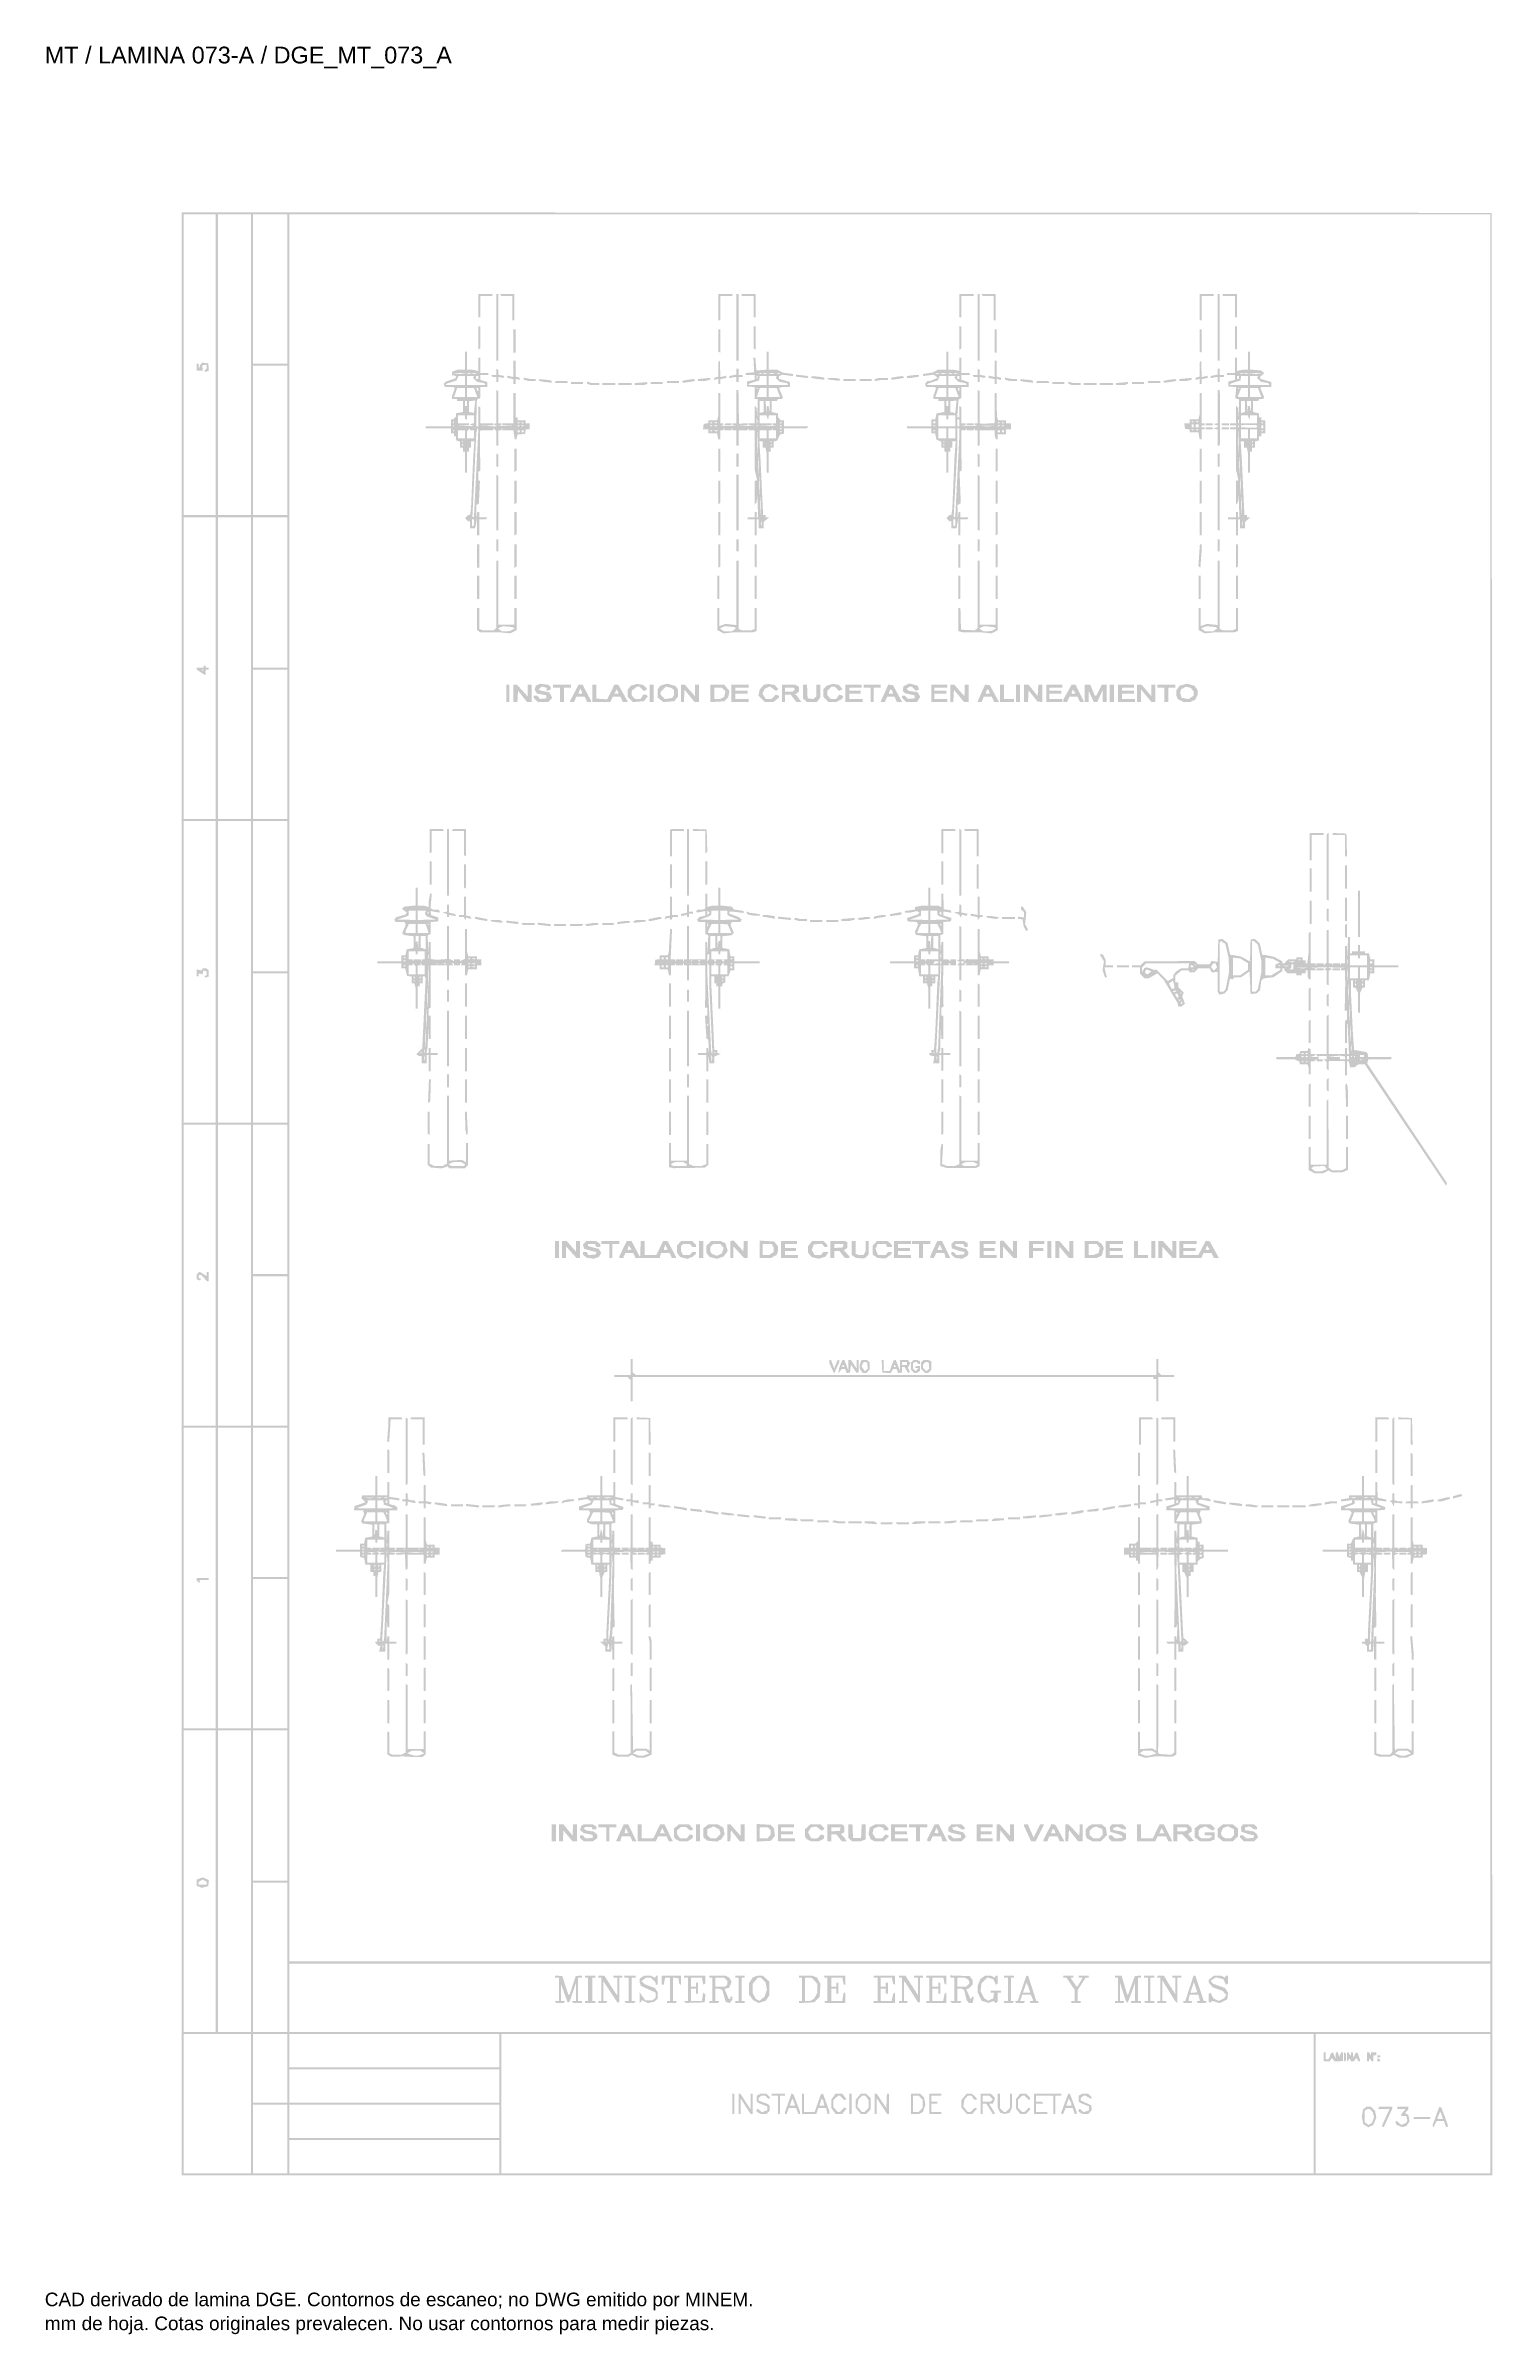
# Model space of a CAD drawing. Header units: millimetres. Extents: x 12 to 193, y 4 to 291.
import ezdxf

# ---------------------------------------------------------------- set-up
doc = ezdxf.new("R2010")
doc.units = ezdxf.units.MM
doc.layers.add('DGE_DATOS', color=7, linetype='Continuous', lineweight=0)
doc.layers.add('DGE_RELLENO', color=7, linetype='Continuous', lineweight=0)
doc.styles.add('DGE_ARIAL', font='arial.ttf')

msp = doc.modelspace()

# ---------------------------------------------------------------- texts
at = {"layer": 'DGE_DATOS', "style": 'DGE_ARIAL'}
for s, height, p in [('MT / LAMINA 073-A / DGE_MT_073_A', 2.1, (12, 289.0389)), ('CAD derivado de lamina DGE. Contornos de escaneo; no DWG emitido por MINEM.', 1.7, (12, 8)), ('mm de hoja. Cotas originales prevalecen. No usar contornos para medir piezas.', 1.7, (12, 5))]:
    msp.add_text(s, height=height, dxfattribs=at).set_placement(p)

# ---------------------------------------------------------------- hatches: boundary and pattern name
at = {"layer": 'DGE_RELLENO'}
h = msp.add_hatch(color=7, dxfattribs=at)
h.paths.add_polyline_path([(29.1376, 147.3791), (29.1376, 24.3822), (111.2838, 24.3822), (193.43, 24.3822), (193.3984, 147.3474), (193.3667, 270.3126), (111.2521, 270.3443), (29.1376, 270.376)], flags=0)
h.paths.add_polyline_path([(33.4378, 251.2781), (33.4378, 232.4334), (31.4142, 232.4334), (29.3905, 232.4334), (29.3905, 251.2781), (29.3905, 270.1229), (31.4142, 270.1229), (33.4378, 270.1229)], flags=0)
h.paths.add_polyline_path([(37.8644, 251.2781), (37.8644, 232.4334), (35.7776, 232.4334), (33.6907, 232.4334), (33.6907, 251.2781), (33.6907, 270.1229), (35.7776, 270.1229), (37.8644, 270.1229)], flags=0)
h.paths.add_polyline_path([(42.4176, 260.7637), (42.4176, 251.4046), (40.2675, 251.4046), (38.1174, 251.4046), (38.1174, 260.7637), (38.1174, 270.1229), (40.2675, 270.1229), (42.4176, 270.1229)], flags=0)
h.paths.add_polyline_path([(193.177, 160.6589), (193.177, 51.1949), (117.9237, 51.1949), (42.6705, 51.1949), (42.6705, 160.6589), (42.6705, 270.1229), (117.9237, 270.1229), (193.177, 270.1229)], flags=0)
h.paths.add_polyline_path([(42.4176, 241.7925), (42.4176, 232.4334), (40.2675, 232.4334), (38.1174, 232.4334), (38.1174, 241.7925), (38.1174, 251.1517), (40.2675, 251.1517), (42.4176, 251.1517)], flags=0)
h.paths.add_polyline_path([(33.4378, 213.2724), (33.4378, 194.3644), (31.4142, 194.3644), (29.3905, 194.3644), (29.3905, 213.2724), (29.3905, 232.1804), (31.4142, 232.1804), (33.4378, 232.1804)], flags=0)
h.paths.add_polyline_path([(37.8644, 213.2724), (37.8644, 194.3644), (35.7776, 194.3644), (33.6907, 194.3644), (33.6907, 213.2724), (33.6907, 232.1804), (35.7776, 232.1804), (37.8644, 232.1804)], flags=0)
h.paths.add_polyline_path([(42.4176, 222.758), (42.4176, 213.3357), (40.2675, 213.3357), (38.1174, 213.3357), (38.1174, 222.758), (38.1174, 232.1804), (40.2675, 232.1804), (42.4176, 232.1804)], flags=0)
h.paths.add_polyline_path([(42.4176, 203.7236), (42.4176, 194.3644), (40.2675, 194.3644), (38.1174, 194.3644), (38.1174, 203.7236), (38.1174, 213.0827), (40.2675, 213.0827), (42.4176, 213.0827)], flags=0)
h.paths.add_polyline_path([(33.4378, 175.2035), (33.4378, 156.2955), (31.4142, 156.2955), (29.3905, 156.2955), (29.3905, 175.2035), (29.3905, 194.1115), (31.4142, 194.1115), (33.4378, 194.1115)], flags=0)
h.paths.add_polyline_path([(37.8644, 175.2035), (37.8644, 156.2955), (35.7776, 156.2955), (33.6907, 156.2955), (33.6907, 175.2035), (33.6907, 194.1115), (35.7776, 194.1115), (37.8644, 194.1115)], flags=0)
h.paths.add_polyline_path([(42.4176, 184.6891), (42.4176, 175.2667), (40.2675, 175.2667), (38.1174, 175.2667), (38.1174, 184.6891), (38.1174, 194.1115), (40.2675, 194.1115), (42.4176, 194.1115)], flags=0)
h.paths.add_polyline_path([(42.4176, 165.6547), (42.4176, 156.2955), (40.2675, 156.2955), (38.1174, 156.2955), (38.1174, 165.6547), (38.1174, 175.0138), (40.2675, 175.0138), (42.4176, 175.0138)], flags=0)
h.paths.add_polyline_path([(33.4378, 137.1978), (33.4378, 118.3531), (31.4142, 118.3531), (29.3905, 118.3531), (29.3905, 137.1978), (29.3905, 156.0426), (31.4142, 156.0426), (33.4378, 156.0426)], flags=0)
h.paths.add_polyline_path([(37.8644, 137.1978), (37.8644, 118.3531), (35.7776, 118.3531), (33.6907, 118.3531), (33.6907, 137.1978), (33.6907, 156.0426), (35.7776, 156.0426), (37.8644, 156.0426)], flags=0)
h.paths.add_polyline_path([(42.4176, 146.6834), (42.4176, 137.3243), (40.2675, 137.3243), (38.1174, 137.3243), (38.1174, 146.6834), (38.1174, 156.0426), (40.2675, 156.0426), (42.4176, 156.0426)], flags=0)
h.paths.add_polyline_path([(42.4176, 127.7122), (42.4176, 118.3531), (40.2675, 118.3531), (38.1174, 118.3531), (38.1174, 127.7122), (38.1174, 137.0713), (40.2675, 137.0713), (42.4176, 137.0713)], flags=0)
h.paths.add_polyline_path([(33.4378, 99.2554), (33.4378, 80.4106), (31.4142, 80.4106), (29.3905, 80.4106), (29.3905, 99.2554), (29.3905, 118.1001), (31.4142, 118.1001), (33.4378, 118.1001)], flags=0)
h.paths.add_polyline_path([(37.8644, 99.2554), (37.8644, 80.4106), (35.7776, 80.4106), (33.6907, 80.4106), (33.6907, 99.2554), (33.6907, 118.1001), (35.7776, 118.1001), (37.8644, 118.1001)], flags=0)
h.paths.add_polyline_path([(42.4176, 108.741), (42.4176, 99.3818), (40.2675, 99.3818), (38.1174, 99.3818), (38.1174, 108.741), (38.1174, 118.1001), (40.2675, 118.1001), (42.4176, 118.1001)], flags=0)
h.paths.add_polyline_path([(42.4176, 89.7697), (42.4176, 80.4106), (40.2675, 80.4106), (38.1174, 80.4106), (38.1174, 89.7697), (38.1174, 99.1289), (40.2675, 99.1289), (42.4176, 99.1289)], flags=0)
h.paths.add_polyline_path([(33.4378, 61.2497), (33.4378, 42.3417), (31.4142, 42.3417), (29.3905, 42.3417), (29.3905, 61.2497), (29.3905, 80.1577), (31.4142, 80.1577), (33.4378, 80.1577)], flags=0)
h.paths.add_polyline_path([(37.8644, 61.2497), (37.8644, 42.3417), (35.7776, 42.3417), (33.6907, 42.3417), (33.6907, 61.2497), (33.6907, 80.1577), (35.7776, 80.1577), (37.8644, 80.1577)], flags=0)
h.paths.add_polyline_path([(42.4176, 70.7353), (42.4176, 61.3129), (40.2675, 61.3129), (38.1174, 61.3129), (38.1174, 70.7353), (38.1174, 80.1577), (40.2675, 80.1577), (42.4176, 80.1577)], flags=0)
h.paths.add_polyline_path([(42.4176, 51.7008), (42.4176, 42.3417), (40.2675, 42.3417), (38.1174, 42.3417), (38.1174, 51.7008), (38.1174, 61.0599), (40.2675, 61.0599), (42.4176, 61.0599)], flags=0)
h.paths.add_polyline_path([(193.177, 46.6418), (193.177, 42.3417), (117.9237, 42.3417), (42.6705, 42.3417), (42.6705, 46.6418), (42.6705, 50.942), (117.9237, 50.942), (193.177, 50.942)], flags=0)
h.paths.add_polyline_path([(37.8644, 33.362), (37.8644, 24.6352), (33.6275, 24.6352), (29.3905, 24.6352), (29.3905, 33.362), (29.3905, 42.0887), (33.6275, 42.0887), (37.8644, 42.0887)], flags=0)
h.paths.add_polyline_path([(42.4176, 37.7886), (42.4176, 33.4884), (40.2675, 33.4884), (38.1174, 33.4884), (38.1174, 37.7886), (38.1174, 42.0887), (40.2675, 42.0887), (42.4176, 42.0887)], flags=0)
h.paths.add_polyline_path([(68.9775, 40.0019), (68.9775, 37.9151), (55.824, 37.9151), (42.6705, 37.9151), (42.6705, 40.0019), (42.6705, 42.0887), (55.824, 42.0887), (68.9775, 42.0887)], flags=0)
h.paths.add_polyline_path([(171.0437, 33.362), (171.0437, 24.6352), (120.1371, 24.6352), (69.2305, 24.6352), (69.2305, 33.362), (69.2305, 42.0887), (120.1371, 42.0887), (171.0437, 42.0887)], flags=0)
h.paths.add_polyline_path([(193.177, 33.362), (193.177, 24.6352), (182.2368, 24.6352), (171.2966, 24.6352), (171.2966, 33.362), (171.2966, 42.0887), (182.2368, 42.0887), (193.177, 42.0887)], flags=0)
h.paths.add_polyline_path([(68.9775, 35.5753), (68.9775, 33.4884), (55.824, 33.4884), (42.6705, 33.4884), (42.6705, 35.5753), (42.6705, 37.6621), (55.824, 37.6621), (68.9775, 37.6621)], flags=0)
h.paths.add_polyline_path([(42.4176, 28.9353), (42.4176, 24.6352), (40.2675, 24.6352), (38.1174, 24.6352), (38.1174, 28.9353), (38.1174, 33.2355), (40.2675, 33.2355), (42.4176, 33.2355)], flags=0)
h.paths.add_polyline_path([(68.9775, 31.1486), (68.9775, 29.0618), (55.824, 29.0618), (42.6705, 29.0618), (42.6705, 31.1486), (42.6705, 33.2355), (55.824, 33.2355), (68.9775, 33.2355)], flags=0)
h.paths.add_polyline_path([(68.9775, 26.722), (68.9775, 24.6352), (55.824, 24.6352), (42.6705, 24.6352), (42.6705, 26.722), (42.6705, 28.8089), (55.824, 28.8089), (68.9775, 28.8089)], flags=0)
h.paths.add_polyline_path([(31.5751, 251.3794), (31.4414, 251.2149), (31.3792, 250.9619), (31.317, 250.709), (31.3024, 251.0568), (31.2877, 251.4046), (31.1612, 251.4046), (31.0347, 251.4046), (31.0347, 250.9619), (31.0347, 250.5193), (31.4189, 250.5193), (31.8032, 250.5193), (31.7668, 250.8671), (31.7304, 251.2149), (32.0149, 251.2553), (32.2995, 251.2957), (32.2995, 251.0593), (32.2995, 250.8228), (32.1498, 250.6732), (32.0002, 250.5235), (32.0685, 250.4552), (32.1368, 250.3868), (32.3513, 250.4692), (32.5658, 250.5515), (32.5275, 251.0097), (32.4892, 251.4678), (32.099, 251.5059), (31.7088, 251.544)], flags=0)
h.paths.add_polyline_path([(66.3215, 258.6769), (66.3215, 257.2224), (66.448, 257.2224), (66.5745, 257.2224), (66.5745, 258.5504), (66.5745, 259.8784), (67.3333, 259.8784), (68.0922, 259.8784), (68.0922, 260.0049), (68.0922, 260.1314), (67.2069, 260.1314), (66.3215, 260.1314)], flags=0)
h.paths.add_polyline_path([(68.5981, 255.9577), (68.5981, 251.784), (68.7246, 251.784), (68.8511, 251.784), (68.8511, 255.9577), (68.8511, 260.1314), (68.7246, 260.1314), (68.5981, 260.1314)], flags=0)
h.paths.add_polyline_path([(69.1672, 260.0049), (69.2454, 259.8784), (69.9336, 259.8784), (70.6217, 259.8784), (70.6217, 258.3607), (70.6217, 256.843), (70.7482, 256.843), (70.8747, 256.843), (70.8747, 258.4872), (70.8747, 260.1314), (69.9819, 260.1314), (69.0891, 260.1314)], flags=0)
h.paths.add_polyline_path([(96.4228, 258.4872), (96.4228, 256.843), (96.5493, 256.843), (96.6758, 256.843), (96.6758, 258.3607), (96.6758, 259.8784), (97.4346, 259.8784), (98.1935, 259.8784), (98.1935, 260.0049), (98.1935, 260.1314), (97.3082, 260.1314), (96.4228, 260.1314)], flags=0)
h.paths.add_polyline_path([(98.6994, 255.9577), (98.6994, 251.784), (98.8259, 251.784), (98.9523, 251.784), (98.9523, 255.9577), (98.9523, 260.1314), (98.8259, 260.1314), (98.6994, 260.1314)], flags=0)
h.paths.add_polyline_path([(99.3318, 260.0049), (99.3318, 259.8784), (100.0906, 259.8784), (100.8495, 259.8784), (100.8495, 258.5504), (100.8495, 257.2224), (100.976, 257.2224), (101.1024, 257.2224), (101.1024, 258.6769), (101.1024, 260.1314), (100.2171, 260.1314), (99.3318, 260.1314)], flags=0)
h.paths.add_polyline_path([(126.6506, 258.6769), (126.6506, 257.2224), (126.7771, 257.2224), (126.9035, 257.2224), (126.9035, 258.5504), (126.9035, 259.8784), (127.6624, 259.8784), (128.4213, 259.8784), (128.4213, 260.0049), (128.4213, 260.1314), (127.5359, 260.1314), (126.6506, 260.1314)], flags=0)
h.paths.add_polyline_path([(128.9272, 255.9577), (128.9272, 251.784), (129.0536, 251.784), (129.1801, 251.784), (129.1801, 255.9577), (129.1801, 260.1314), (129.0536, 260.1314), (128.9272, 260.1314)], flags=0)
h.paths.add_polyline_path([(129.4963, 260.0049), (129.5745, 259.8784), (130.2626, 259.8784), (130.9508, 259.8784), (130.9508, 258.3607), (130.9508, 256.843), (131.0772, 256.843), (131.2037, 256.843), (131.2037, 258.4872), (131.2037, 260.1314), (130.3109, 260.1314), (129.4181, 260.1314)], flags=0)
h.paths.add_polyline_path([(156.7519, 258.4872), (156.7519, 256.843), (156.8784, 256.843), (157.0048, 256.843), (157.0048, 258.3607), (157.0048, 259.8784), (157.7637, 259.8784), (158.5225, 259.8784), (158.5225, 260.0049), (158.5225, 260.1314), (157.6372, 260.1314), (156.7519, 260.1314)], flags=0)
h.paths.add_polyline_path([(159.0284, 255.9577), (159.0284, 251.784), (159.1549, 251.784), (159.2814, 251.784), (159.2814, 255.9577), (159.2814, 260.1314), (159.1549, 260.1314), (159.0284, 260.1314)], flags=0)
h.paths.add_polyline_path([(159.6608, 260.0049), (159.6608, 259.8784), (160.4197, 259.8784), (161.1785, 259.8784), (161.1785, 258.5504), (161.1785, 257.2224), (161.305, 257.2224), (161.4315, 257.2224), (161.4315, 258.6769), (161.4315, 260.1314), (160.5462, 260.1314), (159.6608, 260.1314)], flags=0)
h.paths.add_polyline_path([(66.3215, 254.6222), (66.3215, 253.1603), (66.448, 253.2385), (66.5745, 253.3167), (66.5745, 254.7004), (66.5745, 256.0842), (66.448, 256.0842), (66.3215, 256.0842)], flags=0)
h.paths.add_polyline_path([(100.8495, 254.7004), (100.8495, 253.3167), (100.976, 253.2385), (101.1024, 253.1603), (101.1024, 254.6222), (101.1024, 256.0842), (100.976, 256.0842), (100.8495, 256.0842)], flags=0)
h.paths.add_polyline_path([(126.6506, 254.6222), (126.6506, 253.1603), (126.7771, 253.2385), (126.9035, 253.3167), (126.9035, 254.7004), (126.9035, 256.0842), (126.7771, 256.0842), (126.6506, 256.0842)], flags=0)
h.paths.add_polyline_path([(161.1785, 254.7004), (161.1785, 253.3167), (161.305, 253.2385), (161.4315, 253.1603), (161.4315, 254.6222), (161.4315, 256.0842), (161.305, 256.0842), (161.1785, 256.0842)], flags=0)
h.paths.add_polyline_path([(70.7482, 254.2503), (70.7482, 252.7958), (70.8747, 252.7958), (71.0011, 252.7958), (71.0011, 254.2503), (71.0011, 255.7047), (70.8747, 255.7047), (70.7482, 255.7047)], flags=0)
h.paths.add_polyline_path([(96.4228, 254.321), (96.4228, 252.9372), (96.5493, 252.8591), (96.6758, 252.7809), (96.6758, 254.2428), (96.6758, 255.7047), (96.5493, 255.7047), (96.4228, 255.7047)], flags=0)
h.paths.add_polyline_path([(131.0772, 254.2503), (131.0772, 252.7958), (131.2037, 252.7958), (131.3302, 252.7958), (131.3302, 254.2503), (131.3302, 255.7047), (131.2037, 255.7047), (131.0772, 255.7047)], flags=0)
h.paths.add_polyline_path([(156.7519, 254.321), (156.7519, 252.9372), (156.8784, 252.8591), (157.0048, 252.7809), (157.0048, 254.2428), (157.0048, 255.7047), (156.8784, 255.7047), (156.7519, 255.7047)], flags=0)
h.paths.add_polyline_path([(64.6773, 251.784), (64.6773, 250.6458), (64.1797, 250.6458), (63.682, 250.6458), (63.3576, 250.5224), (63.0332, 250.3991), (63.0332, 250.1944), (63.0332, 249.9897), (63.2913, 249.9222), (63.5494, 249.8547), (63.5043, 249.7127), (63.4591, 249.5707), (62.8617, 249.3697), (62.2644, 249.1687), (62.1261, 249.0304), (61.9878, 248.8921), (62.0638, 248.6939), (62.1399, 248.4957), (62.6919, 248.4957), (63.244, 248.4957), (63.3186, 248.421), (63.3933, 248.3463), (63.2132, 247.836), (63.0332, 247.3256), (63.0332, 247.1518), (63.0332, 246.978), (63.3494, 246.978), (63.6655, 246.978), (63.6655, 246.8515), (63.6655, 246.725), (64.045, 246.725), (64.4244, 246.725), (64.4244, 246.0435), (64.4244, 245.362), (63.9817, 245.2789), (63.5391, 245.1959), (63.5391, 245.0029), (63.5391, 244.8098), (63.3584, 244.6292), (63.1777, 244.4485), (63.0422, 244.4485), (62.9067, 244.4485), (62.9067, 244.0058), (62.9067, 243.5632), (61.3257, 243.5632), (59.7448, 243.5632), (59.7448, 243.4367), (59.7448, 243.3102), (61.3257, 243.3102), (62.9067, 243.3102), (62.9067, 242.994), (62.9067, 242.6778), (63.0964, 242.6778), (63.2861, 242.6778), (63.2861, 242.4881), (63.2861, 242.2984), (63.4126, 242.2984), (63.5391, 242.2984), (63.5391, 242.054), (63.5391, 241.8096), (63.792, 241.7293), (64.045, 241.649), (64.045, 241.2781), (64.045, 240.9072), (64.2347, 240.9072), (64.4244, 240.9072), (64.4244, 240.6542), (64.4244, 240.4013), (64.5509, 240.4013), (64.6773, 240.4013), (64.6773, 239.0733), (64.6773, 237.7453), (64.8038, 237.7453), (64.9303, 237.7453), (64.9303, 239.0733), (64.9303, 240.4013), (65.0568, 240.4013), (65.1833, 240.4013), (65.1833, 240.6542), (65.1833, 240.9072), (65.3097, 240.9072), (65.4362, 240.9072), (65.4362, 241.2866), (65.4362, 241.666), (65.6409, 241.666), (65.8456, 241.666), (65.7692, 240.6226), (65.6928, 239.5792), (65.5584, 236.4173), (65.424, 233.2555), (65.3611, 232.8444), (65.2983, 232.4334), (65.1685, 232.4334), (65.0387, 232.4334), (64.849, 232.2437), (64.6593, 232.0539), (64.849, 231.8642), (65.0387, 231.6745), (65.1742, 231.6745), (65.3097, 231.6745), (65.3097, 231.2319), (65.3097, 230.7892), (65.6235, 230.7892), (65.9373, 230.7892), (65.9991, 231.0738), (66.061, 231.3583), (66.1108, 231.6745), (66.1606, 231.9907), (66.1778, 230.9473), (66.1951, 229.9039), (66.3215, 229.9039), (66.448, 229.9039), (66.448, 230.9157), (66.448, 231.9275), (66.8832, 231.9275), (67.3184, 231.9275), (67.3966, 232.0539), (67.4747, 232.1804), (66.9614, 232.1804), (66.448, 232.1804), (66.448, 232.4966), (66.448, 232.8128), (66.3299, 232.8128), (66.2119, 232.8128), (66.1592, 232.465), (66.1065, 232.1172), (66.0875, 232.9014), (66.0686, 233.6856), (66.2409, 233.7867), (66.4132, 233.8878), (66.4786, 235.3107), (66.5441, 236.7335), (66.4328, 236.7335), (66.3215, 236.7335), (66.3215, 237.2952), (66.3215, 237.8569), (66.4618, 237.9435), (66.602, 238.0302), (66.5703, 239.69), (66.5387, 241.3499), (66.5566, 242.2036), (66.5745, 243.0573), (67.3966, 243.0573), (68.2187, 243.0573), (68.2187, 243.1928), (68.2187, 243.3283), (68.4084, 243.1386), (68.5981, 242.9489), (68.5981, 242.0545), (68.5981, 241.1601), (68.7246, 241.1601), (68.8511, 241.1601), (68.8511, 242.1087), (68.8511, 243.0573), (69.0302, 243.0573), (69.2094, 243.0573), (69.2732, 243.2154), (69.337, 243.3734), (69.347, 243.2154), (69.357, 243.0573), (70.0448, 243.0573), (70.7327, 243.0573), (70.818, 242.4881), (70.9034, 241.919), (71.0018, 241.919), (71.1002, 241.919), (71.1777, 242.2276), (71.2551, 242.5362), (71.7289, 242.5754), (72.2027, 242.6146), (72.2431, 242.8992), (72.2835, 243.1837), (72.5277, 243.1837), (72.7718, 243.1837), (72.7718, 243.5632), (72.7718, 243.9426), (72.5189, 243.9426), (72.2659, 243.9426), (72.2659, 244.1323), (72.2659, 244.322), (71.76, 244.322), (71.2541, 244.322), (71.2541, 244.5117), (71.2541, 244.7014), (71.1276, 244.7014), (71.0011, 244.7014), (71.0011, 246.2191), (71.0011, 247.7368), (70.8747, 247.7368), (70.7482, 247.7368), (70.7482, 245.8397), (70.7482, 243.9426), (70.5269, 243.9303), (70.3055, 243.9181), (69.8312, 243.94), (69.357, 243.9619), (69.357, 243.8321), (69.357, 243.7023), (70.0842, 243.6566), (70.8114, 243.611), (69.7996, 243.6017), (68.7878, 243.5925), (69.0092, 243.6503), (69.2305, 243.7082), (69.2305, 243.8254), (69.2305, 243.9426), (69.0408, 243.9426), (68.8511, 243.9426), (68.8511, 245.9587), (68.8511, 247.9749), (68.7246, 248.053), (68.5981, 248.1312), (68.5981, 246.0474), (68.5981, 243.9637), (68.44, 243.8995), (68.2819, 243.8354), (68.4716, 243.7012), (68.6613, 243.567), (67.5863, 243.5899), (66.5113, 243.6127), (67.365, 243.6569), (68.2187, 243.7012), (68.2187, 243.8316), (68.2187, 243.9619), (67.7444, 243.94), (67.2701, 243.9181), (66.9223, 243.9303), (66.5745, 243.9426), (66.5745, 244.9469), (66.5745, 245.9513), (66.448, 246.0294), (66.3215, 246.1076), (66.3215, 244.8354), (66.3215, 243.5632), (66.198, 243.5632), (66.0745, 243.5632), (66.1171, 245.224), (66.1598, 246.8849), (66.3671, 247.001), (66.5745, 247.117), (66.5745, 247.8064), (66.5745, 248.4957), (67.0172, 248.4957), (67.4598, 248.4957), (67.4598, 248.8021), (67.4598, 249.1084), (67.0172, 249.2545), (66.5745, 249.4006), (66.5745, 249.707), (66.5745, 250.0134), (67.0804, 250.0134), (67.5863, 250.0134), (67.5863, 250.1399), (67.5863, 250.2663), (67.0804, 250.2663), (66.5745, 250.2663), (66.5745, 251.2149), (66.5745, 252.1635), (66.448, 252.1635), (66.3215, 252.1635), (66.3215, 251.3266), (66.3215, 250.4898), (66.037, 250.566), (65.7524, 250.6423), (65.3413, 250.644), (64.9303, 250.6458), (64.9303, 251.784), (64.9303, 252.9223), (64.8038, 252.9223), (64.6773, 252.9223)], flags=0)
h.paths.add_polyline_path([(64.395, 250.176), (64.0495, 250.1235), (63.6362, 250.1747), (63.2229, 250.2258), (63.9817, 250.2271), (64.7406, 250.2284)], flags=0)
h.paths.add_polyline_path([(65.3413, 250.1826), (65.1833, 250.1188), (65.0252, 250.1826), (64.8671, 250.2464), (65.1833, 250.2464), (65.4994, 250.2464)], flags=0)
h.paths.add_polyline_path([(65.9737, 250.1826), (65.8156, 250.1188), (65.6575, 250.1826), (65.4994, 250.2464), (65.8156, 250.2464), (66.1318, 250.2464)], flags=0)
h.paths.add_polyline_path([(64.6773, 249.3178), (64.6773, 248.7486), (63.4547, 248.7486), (62.2321, 248.7486), (62.3177, 248.8342), (62.4033, 248.9198), (63.0028, 249.1188), (63.6023, 249.3178), (63.7272, 249.6023), (63.852, 249.8869), (64.2647, 249.8869), (64.6773, 249.8869)], flags=0)
h.paths.add_polyline_path([(65.7552, 249.765), (65.6799, 249.6432), (65.9304, 249.3927), (66.181, 249.1422), (66.6321, 249.0575), (67.0832, 248.9729), (67.1525, 248.8608), (67.2218, 248.7486), (66.076, 248.7486), (64.9303, 248.7486), (64.9303, 249.3178), (64.9303, 249.8869), (65.3804, 249.8869), (65.8306, 249.8869)], flags=0)
h.paths.add_polyline_path([(66.3215, 249.6972), (66.3215, 249.5075), (66.1951, 249.5075), (66.0686, 249.5075), (66.0686, 249.6972), (66.0686, 249.8869), (66.1951, 249.8869), (66.3215, 249.8869)], flags=0)
h.paths.add_polyline_path([(64.6773, 247.8001), (64.6773, 247.2309), (63.9894, 247.2309), (63.3015, 247.2309), (63.4954, 247.8001), (63.6893, 248.3692), (64.1833, 248.3692), (64.6773, 248.3692)], flags=0)
h.paths.add_polyline_path([(65.9168, 248.0214), (66.0427, 247.6736), (66.1324, 247.4523), (66.2221, 247.2309), (65.5762, 247.2309), (64.9303, 247.2309), (64.9303, 247.8001), (64.9303, 248.3692), (65.3606, 248.3692), (65.7909, 248.3692)], flags=0)
h.paths.add_polyline_path([(66.3215, 248.1795), (66.3215, 247.9898), (66.2718, 247.9898), (66.2221, 247.9898), (66.1493, 248.1795), (66.0765, 248.3692), (66.199, 248.3692), (66.3215, 248.3692)], flags=0)
h.paths.add_polyline_path([(65.8726, 245.9997), (65.7875, 245.2478), (65.4854, 245.3055), (65.1833, 245.3633), (65.1833, 246.0358), (65.1833, 246.7082), (65.5311, 246.751), (65.8789, 246.7938), (65.9183, 246.7727), (65.9577, 246.7516)], flags=0)
h.paths.add_polyline_path([(64.9303, 246.4088), (64.9303, 246.0927), (64.8038, 246.0927), (64.6773, 246.0927), (64.6773, 246.4088), (64.6773, 246.725), (64.8038, 246.725), (64.9303, 246.725)], flags=0)
h.paths.add_polyline_path([(64.6773, 244.7014), (64.6773, 244.4485), (64.8038, 244.4485), (64.9303, 244.4485), (64.9303, 244.7014), (64.9303, 244.9544), (65.373, 244.9544), (65.8156, 244.9544), (65.8156, 244.4632), (65.8156, 243.9721), (65.5311, 243.8828), (65.2465, 243.7936), (65.5627, 243.691), (65.8789, 243.5884), (64.8038, 243.5997), (63.7288, 243.611), (64.456, 243.6566), (65.1833, 243.7023), (65.1833, 243.8321), (65.1833, 243.9619), (64.709, 243.94), (64.2347, 243.9181), (64.0133, 243.9303), (63.792, 243.9426), (63.792, 244.4485), (63.792, 244.9544), (64.2347, 244.9544), (64.6773, 244.9544)], flags=0)
h.paths.add_polyline_path([(63.244, 243.9847), (63.1596, 243.9004), (63.1596, 244.0691), (63.1596, 244.2377), (63.244, 244.1534), (63.3283, 244.0691)], flags=0)
h.paths.add_polyline_path([(71.4649, 243.9847), (71.3806, 243.9004), (71.2963, 243.9847), (71.2119, 244.0691), (71.3806, 244.0691), (71.5492, 244.0691)], flags=0)
h.paths.add_polyline_path([(71.9708, 243.9847), (71.8865, 243.9004), (71.8022, 243.9847), (71.7178, 244.0691), (71.8865, 244.0691), (72.0551, 244.0691)], flags=0)
h.paths.add_polyline_path([(63.2861, 243.6264), (63.2861, 243.5632), (63.2229, 243.5632), (63.1596, 243.5632), (63.1596, 243.6264), (63.1596, 243.6896), (63.2229, 243.6896), (63.2861, 243.6896)], flags=0)
h.paths.add_polyline_path([(71.4649, 243.6053), (71.3806, 243.521), (71.2963, 243.6053), (71.2119, 243.6896), (71.3806, 243.6896), (71.5492, 243.6896)], flags=0)
h.paths.add_polyline_path([(71.9708, 243.6053), (71.8865, 243.521), (71.8022, 243.6053), (71.7178, 243.6896), (71.8865, 243.6896), (72.0551, 243.6896)], flags=0)
h.paths.add_polyline_path([(65.5732, 243.0573), (65.8156, 243.0573), (65.8156, 242.5514), (65.8156, 242.0455), (65.373, 242.0455), (64.9303, 242.0455), (64.9303, 242.4935), (64.9303, 242.9415), (65.0884, 243.1134), (65.2465, 243.2853), (65.2886, 243.1713), (65.3308, 243.0573)], flags=0)
h.paths.add_polyline_path([(66.0687, 237.6544), (65.7967, 232.2458), (65.7429, 232.192), (65.6892, 232.1383), (65.6448, 232.191), (65.6005, 232.2437), (65.845, 237.4924), (66.0894, 242.7411), (66.1578, 243.0573), (66.2262, 243.3734), (66.2835, 243.2183), (66.3407, 243.0631)], flags=0)
h.paths.add_polyline_path([(63.2861, 242.994), (63.2861, 242.9308), (63.2229, 242.9308), (63.1596, 242.9308), (63.1596, 242.994), (63.1596, 243.0573), (63.2229, 243.0573), (63.2861, 243.0573)], flags=0)
h.paths.add_polyline_path([(64.6773, 242.5514), (64.6773, 242.0455), (64.2347, 242.0455), (63.792, 242.0455), (63.792, 242.5514), (63.792, 243.0573), (64.2347, 243.0573), (64.6773, 243.0573)], flags=0)
h.paths.add_polyline_path([(71.5071, 242.9308), (71.5071, 242.8043), (71.3806, 242.8043), (71.2541, 242.8043), (71.2541, 242.9308), (71.2541, 243.0573), (71.3806, 243.0573), (71.5071, 243.0573)], flags=0)
h.paths.add_polyline_path([(72.013, 242.9308), (72.013, 242.8043), (71.8865, 242.8043), (71.76, 242.8043), (71.76, 242.9308), (71.76, 243.0573), (71.8865, 243.0573), (72.013, 243.0573)], flags=0)
h.paths.add_polyline_path([(64.4244, 241.6028), (64.4244, 241.5396), (64.3612, 241.5396), (64.2979, 241.5396), (64.2979, 241.6028), (64.2979, 241.666), (64.3612, 241.666), (64.4244, 241.666)], flags=0)
h.paths.add_polyline_path([(64.4244, 241.2234), (64.4244, 241.1601), (64.3612, 241.1601), (64.2979, 241.1601), (64.2979, 241.2234), (64.2979, 241.2866), (64.3612, 241.2866), (64.4244, 241.2866)], flags=0)
h.paths.add_polyline_path([(65.8156, 231.5555), (65.8156, 231.1836), (65.6892, 231.1054), (65.5627, 231.0272), (65.5627, 231.4773), (65.5627, 231.9275), (65.6892, 231.9275), (65.8156, 231.9275)], flags=0)
h.paths.add_polyline_path([(102.4937, 251.7968), (102.4937, 250.6712), (101.8929, 250.6175), (101.2922, 250.5638), (101.2368, 250.6075), (101.1814, 250.6511), (101.1267, 251.4073), (101.072, 252.1635), (100.9477, 252.1635), (100.8234, 252.1635), (100.868, 251.2465), (100.9127, 250.3296), (100.3752, 250.2907), (99.8377, 250.2518), (99.8377, 250.1326), (99.8377, 250.0134), (100.4068, 250.0134), (100.976, 250.0134), (100.976, 249.7098), (100.976, 249.4061), (100.5017, 249.294), (100.0274, 249.1818), (100.0274, 248.8704), (100.0274, 248.5589), (100.5017, 248.5197), (100.976, 248.4804), (100.976, 247.7292), (100.976, 246.978), (101.1657, 246.978), (101.3554, 246.978), (101.3326, 245.8081), (101.3098, 244.6382), (101.2618, 245.2706), (101.2137, 245.9029), (101.0948, 246.0231), (100.976, 246.1432), (100.976, 245.0429), (100.976, 243.9426), (100.5965, 243.9426), (100.2171, 243.9426), (100.2171, 243.8241), (100.2171, 243.7057), (100.6282, 243.6547), (101.0392, 243.6036), (99.9642, 243.6062), (98.8891, 243.6088), (99.4899, 243.6561), (100.0906, 243.7035), (100.0906, 243.8327), (100.0906, 243.9619), (99.5531, 243.923), (99.0156, 243.8841), (98.9809, 246.0002), (98.9462, 248.1163), (98.8228, 248.1163), (98.6994, 248.1163), (98.6994, 246.0294), (98.6994, 243.9426), (98.4464, 243.9426), (98.1935, 243.9426), (98.1935, 243.8249), (98.1935, 243.7072), (98.4781, 243.6524), (98.7626, 243.5976), (97.6876, 243.5951), (96.6125, 243.5925), (96.8339, 243.6503), (97.0552, 243.7082), (97.0552, 243.8254), (97.0552, 243.9426), (96.8655, 243.9426), (96.6758, 243.9426), (96.6758, 245.8397), (96.6758, 247.7368), (96.5493, 247.7368), (96.4228, 247.7368), (96.4211, 246.314), (96.4194, 244.8911), (96.3431, 244.6066), (96.2668, 244.322), (95.7125, 244.322), (95.1581, 244.322), (95.1581, 244.1411), (95.1581, 243.9602), (94.8735, 243.9198), (94.5889, 243.8793), (94.5489, 243.5315), (94.5089, 243.1837), (94.8335, 243.1837), (95.1581, 243.1837), (95.1581, 242.9308), (95.1581, 242.6778), (95.7114, 242.6778), (96.2647, 242.6778), (96.3406, 242.2984), (96.4165, 241.919), (96.5461, 241.919), (96.6758, 241.919), (96.6758, 242.4881), (96.6758, 243.0573), (96.855, 243.0573), (97.0341, 243.0573), (97.0979, 243.2154), (97.1617, 243.3734), (97.1717, 243.2154), (97.1817, 243.0573), (97.6138, 243.0573), (98.0459, 243.0573), (98.1097, 243.2154), (98.1735, 243.3734), (98.1835, 243.2154), (98.1935, 243.0573), (98.4464, 243.0573), (98.6994, 243.0573), (98.6994, 242.1087), (98.6994, 241.1601), (98.8259, 241.1601), (98.9523, 241.1601), (98.9523, 242.1087), (98.9523, 243.0573), (99.5109, 243.0573), (100.0695, 243.0573), (100.1333, 243.2154), (100.1971, 243.3734), (100.2071, 243.2154), (100.2171, 243.0573), (100.5965, 243.0573), (100.976, 243.0573), (100.976, 240.6007), (100.976, 238.144), (101.1294, 237.4794), (101.2828, 236.8147), (101.1294, 236.7636), (100.976, 236.7124), (100.976, 235.2432), (100.976, 233.774), (101.0934, 233.8942), (101.2109, 234.0143), (101.2585, 234.457), (101.3061, 234.8996), (101.3624, 233.5398), (101.4186, 232.1799), (101.3238, 232.1802), (101.2289, 232.1804), (101.2289, 232.4966), (101.2289, 232.8128), (101.1024, 232.8128), (100.976, 232.8128), (100.976, 232.4966), (100.976, 232.1804), (100.5333, 232.1804), (100.0906, 232.1804), (100.0906, 232.0539), (100.0906, 231.9275), (100.5333, 231.9275), (100.976, 231.9275), (100.976, 230.9157), (100.976, 229.9039), (101.1024, 229.9039), (101.2289, 229.9039), (101.2289, 230.9157), (101.2289, 231.9275), (101.3554, 231.9275), (101.4819, 231.9275), (101.4819, 231.3583), (101.4819, 230.7892), (101.7981, 230.7892), (102.1142, 230.7892), (102.1142, 231.1855), (102.1142, 231.5819), (102.4621, 231.881), (102.8099, 232.1801), (102.5885, 232.1803), (102.3672, 232.1804), (102.3672, 232.3069), (102.3672, 232.4334), (102.2014, 232.4334), (102.0355, 232.4334), (101.88, 235.8166), (101.7246, 239.1998), (101.6474, 240.4329), (101.5703, 241.666), (101.779, 241.666), (101.9878, 241.666), (101.9878, 241.2866), (101.9878, 240.9072), (102.1617, 240.9072), (102.3356, 240.9072), (102.4146, 240.512), (102.4937, 240.1167), (102.4937, 238.931), (102.4937, 237.7453), (102.6201, 237.7453), (102.7466, 237.7453), (102.7466, 239.0733), (102.7466, 240.4013), (102.8731, 240.4013), (102.9996, 240.4013), (102.9996, 240.6542), (102.9996, 240.9072), (103.1893, 240.9072), (103.379, 240.9072), (103.379, 241.2781), (103.379, 241.649), (103.6004, 241.7193), (103.8218, 241.7895), (103.9845, 242.1569), (104.1471, 242.5243), (104.3954, 242.5892), (104.6438, 242.6542), (104.6438, 242.9822), (104.6438, 243.3102), (106.0908, 243.3102), (107.5378, 243.3102), (107.616, 243.4367), (107.6941, 243.5632), (106.1689, 243.5632), (104.6438, 243.5632), (104.6438, 243.9426), (104.6438, 244.322), (104.4364, 244.322), (104.229, 244.322), (104.061, 244.5433), (103.893, 244.7647), (103.8889, 244.976), (103.8849, 245.1872), (103.5055, 245.2706), (103.1261, 245.3539), (103.1261, 246.0395), (103.1261, 246.725), (103.4348, 246.725), (103.7435, 246.725), (103.8217, 246.8515), (103.8998, 246.978), (104.1379, 246.978), (104.3759, 246.978), (104.447, 247.093), (104.5181, 247.2081), (104.2736, 247.7785), (104.0291, 248.3489), (104.2203, 248.4223), (104.4115, 248.4957), (104.9071, 248.4957), (105.4026, 248.4957), (105.4026, 248.8083), (105.4026, 249.121), (104.707, 249.3232), (104.0114, 249.5254), (104.0114, 249.6926), (104.0114, 249.8598), (104.2268, 249.9425), (104.4422, 250.0252), (105.1121, 249.9415), (105.782, 249.8578), (105.782, 249.9869), (105.782, 250.1161), (105.1382, 250.2047), (104.4944, 250.2932), (104.158, 250.4687), (103.8217, 250.6442), (103.2841, 250.645), (102.7466, 250.6458), (102.7466, 251.784), (102.7466, 252.9223), (102.6201, 252.9223), (102.4937, 252.9223)], flags=0)
h.paths.add_polyline_path([(101.827, 250.1899), (101.7506, 250.1135), (101.5846, 250.1799), (101.4186, 250.2464), (101.661, 250.2563), (101.9035, 250.2663)], flags=0)
h.paths.add_polyline_path([(102.3988, 250.1826), (102.2407, 250.1188), (102.0826, 250.1826), (101.9245, 250.2464), (102.2407, 250.2464), (102.5569, 250.2464)], flags=0)
h.paths.add_polyline_path([(103.3474, 250.1791), (103.1261, 250.1213), (102.9047, 250.1791), (102.6834, 250.237), (103.1261, 250.237), (103.5687, 250.237)], flags=0)
h.paths.add_polyline_path([(104.1036, 250.1899), (104.0272, 250.1135), (103.8612, 250.1799), (103.6952, 250.2464), (103.9376, 250.2563), (104.18, 250.2663)], flags=0)
h.paths.add_polyline_path([(101.3153, 249.6102), (101.2489, 249.4442), (101.2389, 249.6867), (101.2289, 249.9291), (101.3053, 249.8526), (101.3817, 249.7762)], flags=0)
h.paths.add_polyline_path([(102.4937, 249.3178), (102.4937, 248.7486), (101.3343, 248.7486), (100.1749, 248.7486), (100.2684, 248.8435), (100.3619, 248.9383), (100.9535, 249.1281), (101.5451, 249.3178), (101.5855, 249.6023), (101.6259, 249.8869), (102.0598, 249.8869), (102.4937, 249.8869)], flags=0)
h.paths.add_polyline_path([(103.698, 249.765), (103.6227, 249.6432), (103.8732, 249.3927), (104.1238, 249.1422), (104.5749, 249.0575), (105.026, 248.9729), (105.0953, 248.8608), (105.1646, 248.7486), (103.9556, 248.7486), (102.7466, 248.7486), (102.7466, 249.3178), (102.7466, 249.8869), (103.26, 249.8869), (103.7734, 249.8869)], flags=0)
h.paths.add_polyline_path([(101.3554, 248.306), (101.3554, 248.2427), (101.2922, 248.2427), (101.2289, 248.2427), (101.2289, 248.306), (101.2289, 248.3692), (101.2922, 248.3692), (101.3554, 248.3692)], flags=0)
h.paths.add_polyline_path([(102.4937, 247.8001), (102.4937, 247.2309), (101.869, 247.2309), (101.2443, 247.2309), (101.4382, 247.8001), (101.6321, 248.3692), (102.0629, 248.3692), (102.4937, 248.3692)], flags=0)
h.paths.add_polyline_path([(103.8596, 248.0214), (103.9855, 247.6736), (104.0752, 247.4523), (104.1649, 247.2309), (103.4558, 247.2309), (102.7466, 247.2309), (102.7466, 247.8001), (102.7466, 248.3692), (103.2402, 248.3692), (103.7337, 248.3692)], flags=0)
h.paths.add_polyline_path([(102.1142, 246.0442), (102.1142, 245.3633), (101.8613, 245.2972), (101.6083, 245.231), (101.6083, 245.978), (101.6083, 246.725), (101.8613, 246.725), (102.1142, 246.725)], flags=0)
h.paths.add_polyline_path([(102.8529, 245.9978), (102.8326, 245.2706), (102.7816, 245.6816), (102.7306, 246.0927), (102.6201, 246.0927), (102.5097, 246.0927), (102.4587, 245.6816), (102.4077, 245.2706), (102.3874, 245.9978), (102.3672, 246.725), (102.6201, 246.725), (102.8731, 246.725)], flags=0)
h.paths.add_polyline_path([(102.5582, 244.6698), (102.6523, 244.3852), (102.7082, 244.6698), (102.7642, 244.9544), (103.1981, 244.9544), (103.632, 244.9544), (103.632, 244.4485), (103.632, 243.9426), (103.4422, 243.9426), (103.2525, 243.9426), (103.2525, 243.8254), (103.2525, 243.7082), (103.4739, 243.6503), (103.6952, 243.5925), (102.6201, 243.6022), (101.5451, 243.6119), (102.3356, 243.6568), (103.1261, 243.7017), (103.1261, 243.8318), (103.1261, 243.9619), (102.6518, 243.94), (102.1775, 243.9181), (101.8929, 243.9303), (101.6083, 243.9426), (101.6083, 244.4485), (101.6083, 244.9544), (102.0363, 244.9544), (102.4642, 244.9544)], flags=0)
h.paths.add_polyline_path([(101.3127, 244.0374), (101.2489, 243.8793), (101.2489, 244.1955), (101.2489, 244.5117), (101.3127, 244.3536), (101.3765, 244.1955)], flags=0)
h.paths.add_polyline_path([(95.6218, 243.9847), (95.5375, 243.9004), (95.4532, 243.9847), (95.3689, 244.0691), (95.5375, 244.0691), (95.7061, 244.0691)], flags=0)
h.paths.add_polyline_path([(96.2621, 243.9926), (96.1857, 243.9162), (96.0197, 243.9827), (95.8537, 244.0491), (96.0961, 244.0591), (96.3385, 244.0691)], flags=0)
h.paths.add_polyline_path([(104.3487, 243.9847), (104.2643, 243.9004), (104.18, 243.9847), (104.0957, 244.0691), (104.2643, 244.0691), (104.433, 244.0691)], flags=0)
h.paths.add_polyline_path([(95.6218, 243.6053), (95.5375, 243.521), (95.4532, 243.6053), (95.3689, 243.6896), (95.5375, 243.6896), (95.7061, 243.6896)], flags=0)
h.paths.add_polyline_path([(96.2621, 243.6132), (96.1857, 243.5368), (96.0197, 243.6032), (95.8537, 243.6697), (96.0961, 243.6797), (96.3385, 243.6896)], flags=0)
h.paths.add_polyline_path([(101.3554, 243.6264), (101.3554, 243.5632), (101.2922, 243.5632), (101.2289, 243.5632), (101.2289, 243.6264), (101.2289, 243.6896), (101.2922, 243.6896), (101.3554, 243.6896)], flags=0)
h.paths.add_polyline_path([(104.3487, 243.6053), (104.2643, 243.521), (104.18, 243.6053), (104.0957, 243.6896), (104.2643, 243.6896), (104.433, 243.6896)], flags=0)
h.paths.add_polyline_path([(103.4528, 243.0573), (103.632, 243.0573), (103.632, 242.5514), (103.632, 242.0455), (103.1893, 242.0455), (102.7466, 242.0455), (102.7466, 242.5514), (102.7466, 243.0573), (102.9363, 243.0573), (103.1261, 243.0573), (103.136, 243.2154), (103.146, 243.3734), (103.2098, 243.2154), (103.2736, 243.0573)], flags=0)
h.paths.add_polyline_path([(104.3487, 243.2259), (104.2643, 243.1416), (104.18, 243.2259), (104.0957, 243.3102), (104.2643, 243.3102), (104.433, 243.3102)], flags=0)
h.paths.add_polyline_path([(95.6218, 242.9729), (95.5375, 242.8886), (95.4532, 242.9729), (95.3689, 243.0573), (95.5375, 243.0573), (95.7061, 243.0573)], flags=0)
h.paths.add_polyline_path([(96.2621, 242.9808), (96.1857, 242.9044), (96.0197, 242.9709), (95.8537, 243.0373), (96.0961, 243.0473), (96.3385, 243.0573)], flags=0)
h.paths.add_polyline_path([(101.3226, 240.7491), (101.2777, 239.9586), (101.2777, 241.5396), (101.2777, 243.1205), (101.3226, 242.33), (101.3675, 241.5396)], flags=0)
h.paths.add_polyline_path([(102.4937, 242.5514), (102.4937, 242.0455), (102.051, 242.0455), (101.6083, 242.0455), (101.6083, 242.5514), (101.6083, 243.0573), (102.051, 243.0573), (102.4937, 243.0573)], flags=0)
h.paths.add_polyline_path([(104.3487, 242.8465), (104.2643, 242.7622), (104.18, 242.8465), (104.0957, 242.9308), (104.2643, 242.9308), (104.433, 242.9308)], flags=0)
h.paths.add_polyline_path([(103.1261, 241.6028), (103.1261, 241.5396), (103.0628, 241.5396), (102.9996, 241.5396), (102.9996, 241.6028), (102.9996, 241.666), (103.0628, 241.666), (103.1261, 241.666)], flags=0)
h.paths.add_polyline_path([(103.1261, 241.2234), (103.1261, 241.1601), (103.0628, 241.1601), (102.9996, 241.1601), (102.9996, 241.2234), (102.9996, 241.2866), (103.0628, 241.2866), (103.1261, 241.2866)], flags=0)
h.paths.add_polyline_path([(101.4488, 238.0974), (101.4022, 237.4291), (101.4016, 238.6939), (101.401, 239.9586), (101.4482, 239.3621), (101.4954, 238.7656)], flags=0)
h.paths.add_polyline_path([(101.5753, 235.5679), (101.5287, 234.8996), (101.5281, 236.1644), (101.5275, 237.4291), (101.5747, 236.8326), (101.6219, 236.2361)], flags=0)
h.paths.add_polyline_path([(101.7017, 233.0384), (101.6551, 232.3701), (101.6545, 233.6349), (101.6539, 234.8996), (101.7011, 234.3031), (101.7483, 233.7066)], flags=0)
h.paths.add_polyline_path([(101.8225, 231.2027), (101.7642, 230.9789), (101.7595, 231.3583), (101.7548, 231.7378), (101.8178, 231.5821), (101.8808, 231.4264)], flags=0)
h.paths.add_polyline_path([(125.0064, 251.784), (125.0064, 250.6458), (124.4689, 250.645), (123.9314, 250.6442), (123.6021, 250.4724), (123.2729, 250.3006), (122.6852, 250.2125), (122.0975, 250.1244), (122.0975, 249.9965), (122.0975, 249.8687), (122.7615, 249.9496), (123.4255, 250.0305), (123.6784, 249.8405), (123.9314, 249.6504), (123.4611, 249.4525), (122.9909, 249.2545), (122.8126, 249.2545), (122.6343, 249.2545), (122.4782, 249.0664), (122.3221, 248.8783), (122.3955, 248.687), (122.4689, 248.4957), (123.021, 248.4957), (123.573, 248.4957), (123.6477, 248.421), (123.7224, 248.3463), (123.5423, 247.836), (123.3622, 247.3256), (123.3622, 247.1518), (123.3622, 246.978), (123.6784, 246.978), (123.9946, 246.978), (123.9946, 246.8515), (123.9946, 246.725), (124.374, 246.725), (124.7534, 246.725), (124.7534, 246.0405), (124.7534, 245.356), (124.2616, 245.2729), (123.7698, 245.1899), (123.6956, 244.8192), (123.6215, 244.4485), (123.3654, 244.4485), (123.1093, 244.4485), (123.1093, 244.0058), (123.1093, 243.5632), (121.5915, 243.5632), (120.0738, 243.5632), (120.0738, 243.4367), (120.0738, 243.3102), (121.5915, 243.3102), (123.1093, 243.3102), (123.1093, 242.994), (123.1093, 242.6778), (123.3522, 242.6778), (123.5951, 242.6778), (123.6802, 242.2903), (123.7653, 241.9028), (124.0697, 241.7641), (124.374, 241.6254), (124.374, 241.2663), (124.374, 240.9072), (124.5637, 240.9072), (124.7534, 240.9072), (124.7534, 240.6542), (124.7534, 240.4013), (124.8799, 240.4013), (125.0064, 240.4013), (125.0064, 239.0733), (125.0064, 237.7453), (125.1329, 237.7453), (125.2594, 237.7453), (125.2594, 239.0733), (125.2594, 240.4013), (125.3858, 240.4013), (125.5123, 240.4013), (125.5123, 240.6542), (125.5123, 240.9072), (125.6388, 240.9072), (125.7653, 240.9072), (125.7653, 241.2866), (125.7653, 241.666), (125.9699, 241.666), (126.1746, 241.666), (126.0982, 240.6226), (126.0218, 239.5792), (125.8874, 236.4173), (125.753, 233.2555), (125.6902, 232.8444), (125.6273, 232.4334), (125.4975, 232.4334), (125.3678, 232.4334), (125.178, 232.2437), (124.9883, 232.0539), (125.178, 231.8642), (125.3678, 231.6745), (125.5033, 231.6745), (125.6388, 231.6745), (125.6388, 231.2319), (125.6388, 230.7892), (125.9526, 230.7892), (126.2663, 230.7892), (126.3282, 231.0738), (126.3901, 231.3583), (126.4399, 231.6745), (126.4897, 231.9907), (126.5069, 230.9473), (126.5241, 229.9039), (126.6506, 229.9039), (126.7771, 229.9039), (126.7771, 230.9157), (126.7771, 231.9275), (127.2123, 231.9275), (127.6475, 231.9275), (127.7256, 232.0539), (127.8038, 232.1804), (127.2904, 232.1804), (126.7771, 232.1804), (126.7771, 232.4966), (126.7771, 232.8128), (126.659, 232.8128), (126.5409, 232.8128), (126.4882, 232.465), (126.4355, 232.1172), (126.4166, 232.9014), (126.3976, 233.6856), (126.6076, 233.803), (126.8175, 233.9205), (126.7404, 235.8926), (126.6634, 237.8648), (126.7972, 237.9475), (126.9311, 238.0302), (126.8994, 239.69), (126.8677, 241.3499), (126.8856, 242.2036), (126.9035, 243.0573), (127.146, 243.0573), (127.3884, 243.0573), (127.4522, 243.2154), (127.516, 243.3734), (127.5259, 243.2154), (127.5359, 243.0573), (127.968, 243.0573), (128.4002, 243.0573), (128.464, 243.2154), (128.5278, 243.3734), (128.5377, 243.2154), (128.5477, 243.0573), (128.7374, 243.0573), (128.9272, 243.0573), (128.9272, 242.1087), (128.9272, 241.1601), (129.0536, 241.1601), (129.1801, 241.1601), (129.1801, 242.1087), (129.1801, 243.0573), (130.1287, 243.0573), (131.0772, 243.0573), (131.0772, 242.6882), (131.0772, 242.3191), (131.154, 242.119), (131.2308, 241.919), (131.3437, 241.919), (131.4567, 241.919), (131.4567, 242.2352), (131.4567, 242.5514), (131.9626, 242.5514), (132.4685, 242.5514), (132.4685, 242.8675), (132.4685, 243.1837), (132.7847, 243.1837), (133.1009, 243.1837), (133.1009, 243.5632), (133.1009, 243.9426), (132.7847, 243.9426), (132.4685, 243.9426), (132.4685, 244.1323), (132.4685, 244.322), (131.9773, 244.322), (131.4862, 244.322), (131.4099, 244.6066), (131.3337, 244.8911), (131.3319, 246.314), (131.3302, 247.7368), (131.2037, 247.7368), (131.0772, 247.7368), (131.0772, 245.8505), (131.0772, 243.9642), (130.2525, 243.9218), (129.4278, 243.8793), (129.304, 243.9215), (129.1801, 243.9637), (129.1801, 245.9693), (129.1801, 247.9749), (129.0536, 248.053), (128.9272, 248.1312), (128.9272, 246.0369), (128.9272, 243.9426), (128.7374, 243.9426), (128.5477, 243.9426), (128.5477, 243.8254), (128.5477, 243.7082), (128.7691, 243.6503), (128.9904, 243.5925), (127.9153, 243.5951), (126.8403, 243.5976), (127.1249, 243.6524), (127.4094, 243.7072), (127.4094, 243.8249), (127.4094, 243.9426), (127.1565, 243.9426), (126.9035, 243.9426), (126.9035, 244.9469), (126.9035, 245.9513), (126.7771, 246.0294), (126.6506, 246.1076), (126.6506, 245.4045), (126.6506, 244.7014), (126.5067, 244.7014), (126.3629, 244.7014), (126.4526, 245.8081), (126.5424, 246.9147), (126.723, 247.0159), (126.9035, 247.117), (126.9035, 247.8064), (126.9035, 248.4957), (127.3462, 248.4957), (127.7889, 248.4957), (127.7889, 248.8021), (127.7889, 249.1084), (127.3462, 249.2545), (126.9035, 249.4006), (126.9035, 249.707), (126.9035, 250.0134), (127.4094, 250.0134), (127.9153, 250.0134), (127.9153, 250.1399), (127.9153, 250.2663), (127.4094, 250.2663), (126.9035, 250.2663), (126.9035, 251.2149), (126.9035, 252.1635), (126.7771, 252.1635), (126.6506, 252.1635), (126.6506, 251.3266), (126.6506, 250.4898), (126.366, 250.566), (126.0814, 250.6423), (125.6704, 250.644), (125.2594, 250.6458), (125.2594, 251.784), (125.2594, 252.9223), (125.1329, 252.9223), (125.0064, 252.9223)], flags=0)
h.paths.add_polyline_path([(124.0262, 250.1826), (123.8681, 250.1188), (123.71, 250.1826), (123.5519, 250.2464), (123.8681, 250.2464), (124.1843, 250.2464)], flags=0)
h.paths.add_polyline_path([(124.8483, 250.1791), (124.627, 250.1213), (124.4056, 250.1791), (124.1843, 250.237), (124.627, 250.237), (125.0696, 250.237)], flags=0)
h.paths.add_polyline_path([(125.6704, 250.1826), (125.5123, 250.1188), (125.3542, 250.1826), (125.1961, 250.2464), (125.5123, 250.2464), (125.8285, 250.2464)], flags=0)
h.paths.add_polyline_path([(126.3028, 250.1826), (126.1447, 250.1188), (125.9866, 250.1826), (125.8285, 250.2464), (126.1447, 250.2464), (126.4609, 250.2464)], flags=0)
h.paths.add_polyline_path([(125.0064, 249.3178), (125.0064, 248.7486), (123.7838, 248.7486), (122.5612, 248.7486), (122.6468, 248.8342), (122.7324, 248.9198), (123.3319, 249.1188), (123.9314, 249.3178), (124.0562, 249.6023), (124.1811, 249.8869), (124.5937, 249.8869), (125.0064, 249.8869)], flags=0)
h.paths.add_polyline_path([(126.0843, 249.765), (126.009, 249.6432), (126.2595, 249.3927), (126.51, 249.1422), (126.9611, 249.0575), (127.4122, 248.9729), (127.4815, 248.8608), (127.5508, 248.7486), (126.4051, 248.7486), (125.2594, 248.7486), (125.2594, 249.3178), (125.2594, 249.8869), (125.7095, 249.8869), (126.1596, 249.8869)], flags=0)
h.paths.add_polyline_path([(126.6506, 249.6972), (126.6506, 249.5075), (126.5241, 249.5075), (126.3976, 249.5075), (126.3976, 249.6972), (126.3976, 249.8869), (126.5241, 249.8869), (126.6506, 249.8869)], flags=0)
h.paths.add_polyline_path([(125.0064, 247.8001), (125.0064, 247.2309), (124.3185, 247.2309), (123.6305, 247.2309), (123.8244, 247.8001), (124.0184, 248.3692), (124.5124, 248.3692), (125.0064, 248.3692)], flags=0)
h.paths.add_polyline_path([(126.2459, 248.0214), (126.3718, 247.6736), (126.4615, 247.4523), (126.5512, 247.2309), (125.9053, 247.2309), (125.2594, 247.2309), (125.2594, 247.8001), (125.2594, 248.3692), (125.6896, 248.3692), (126.1199, 248.3692)], flags=0)
h.paths.add_polyline_path([(126.6506, 248.1795), (126.6506, 247.9898), (126.6009, 247.9898), (126.5512, 247.9898), (126.4784, 248.1795), (126.4056, 248.3692), (126.5281, 248.3692), (126.6506, 248.3692)], flags=0)
h.paths.add_polyline_path([(126.1986, 245.9725), (126.1104, 245.1934), (125.9275, 245.2636), (125.7446, 245.3338), (125.6284, 245.3338), (125.5123, 245.3338), (125.5123, 246.021), (125.5123, 246.7082), (125.8601, 246.751), (126.2079, 246.7938), (126.2473, 246.7727), (126.2867, 246.7516)], flags=0)
h.paths.add_polyline_path([(125.2594, 246.4088), (125.2594, 246.0927), (125.1329, 246.0927), (125.0064, 246.0927), (125.0064, 246.4088), (125.0064, 246.725), (125.1329, 246.725), (125.2594, 246.725)], flags=0)
h.paths.add_polyline_path([(125.0064, 244.7014), (125.0064, 244.4485), (125.1329, 244.4485), (125.2594, 244.4485), (125.2594, 244.7014), (125.2594, 244.9544), (125.702, 244.9544), (126.1447, 244.9544), (126.1447, 244.2588), (126.1447, 243.5632), (125.0696, 243.5632), (123.9946, 243.5632), (123.9946, 244.2588), (123.9946, 244.9544), (124.5005, 244.9544), (125.0064, 244.9544)], flags=0)
h.paths.add_polyline_path([(126.6506, 244.0058), (126.6506, 243.5632), (126.5241, 243.5632), (126.3976, 243.5632), (126.3976, 244.0058), (126.3976, 244.4485), (126.5241, 244.4485), (126.6506, 244.4485)], flags=0)
h.paths.add_polyline_path([(123.6152, 244.0691), (123.6152, 243.9426), (123.4887, 243.9426), (123.3622, 243.9426), (123.3622, 244.0691), (123.3622, 244.1955), (123.4887, 244.1955), (123.6152, 244.1955)], flags=0)
h.paths.add_polyline_path([(131.6675, 243.9847), (131.5832, 243.9004), (131.4988, 243.9847), (131.4145, 244.0691), (131.5832, 244.0691), (131.7518, 244.0691)], flags=0)
h.paths.add_polyline_path([(132.1734, 243.9847), (132.0891, 243.9004), (132.0047, 243.9847), (131.9204, 244.0691), (132.0891, 244.0691), (132.2577, 244.0691)], flags=0)
h.paths.add_polyline_path([(123.573, 243.6053), (123.4887, 243.521), (123.4044, 243.6053), (123.3201, 243.6896), (123.4887, 243.6896), (123.6573, 243.6896)], flags=0)
h.paths.add_polyline_path([(130.6695, 243.5977), (130.1986, 243.5483), (129.6577, 243.5969), (129.1169, 243.6454), (130.1287, 243.6463), (131.1405, 243.6471)], flags=0)
h.paths.add_polyline_path([(131.6675, 243.6053), (131.5832, 243.521), (131.4988, 243.6053), (131.4145, 243.6896), (131.5832, 243.6896), (131.7518, 243.6896)], flags=0)
h.paths.add_polyline_path([(132.1734, 243.6053), (132.0891, 243.521), (132.0047, 243.6053), (131.9204, 243.6896), (132.0891, 243.6896), (132.2577, 243.6896)], flags=0)
h.paths.add_polyline_path([(125.0064, 242.6778), (125.0064, 242.0455), (124.5005, 242.0455), (123.9946, 242.0455), (123.9946, 242.6778), (123.9946, 243.3102), (124.5005, 243.3102), (125.0064, 243.3102)], flags=0)
h.paths.add_polyline_path([(126.1447, 242.6778), (126.1447, 242.0455), (125.702, 242.0455), (125.2594, 242.0455), (125.2594, 242.6778), (125.2594, 243.3102), (125.702, 243.3102), (126.1447, 243.3102)], flags=0)
h.paths.add_polyline_path([(126.6506, 242.9789), (126.6506, 242.6476), (126.3877, 237.4462), (126.1247, 232.2448), (126.0715, 232.1915), (126.0182, 232.1383), (125.972, 232.191), (125.9258, 232.2437), (126.1552, 236.607), (126.3846, 240.9704), (126.3911, 242.1403), (126.3976, 243.3102), (126.5241, 243.3102), (126.6506, 243.3102)], flags=0)
h.paths.add_polyline_path([(123.573, 242.9729), (123.4887, 242.8886), (123.4044, 242.9729), (123.3201, 243.0573), (123.4887, 243.0573), (123.6573, 243.0573)], flags=0)
h.paths.add_polyline_path([(131.7096, 242.9308), (131.7096, 242.8043), (131.5832, 242.8043), (131.4567, 242.8043), (131.4567, 242.9308), (131.4567, 243.0573), (131.5832, 243.0573), (131.7096, 243.0573)], flags=0)
h.paths.add_polyline_path([(132.2155, 242.9308), (132.2155, 242.8043), (132.0891, 242.8043), (131.9626, 242.8043), (131.9626, 242.9308), (131.9626, 243.0573), (132.0891, 243.0573), (132.2155, 243.0573)], flags=0)
h.paths.add_polyline_path([(124.7534, 241.6028), (124.7534, 241.5396), (124.6902, 241.5396), (124.627, 241.5396), (124.627, 241.6028), (124.627, 241.666), (124.6902, 241.666), (124.7534, 241.666)], flags=0)
h.paths.add_polyline_path([(124.7534, 241.2234), (124.7534, 241.1601), (124.6902, 241.1601), (124.627, 241.1601), (124.627, 241.2234), (124.627, 241.2866), (124.6902, 241.2866), (124.7534, 241.2866)], flags=0)
h.paths.add_polyline_path([(126.1447, 231.5555), (126.1447, 231.1836), (126.0182, 231.1054), (125.8917, 231.0272), (125.8917, 231.4773), (125.8917, 231.9275), (126.0182, 231.9275), (126.1447, 231.9275)], flags=0)
h.paths.add_polyline_path([(162.8227, 251.784), (162.8227, 250.6458), (162.4117, 250.644), (162.0006, 250.6423), (161.7161, 250.566), (161.4315, 250.4898), (161.4315, 251.3266), (161.4315, 252.1635), (161.305, 252.1635), (161.1785, 252.1635), (161.1785, 251.2149), (161.1785, 250.2663), (160.6726, 250.2663), (160.1667, 250.2663), (160.1667, 250.1399), (160.1667, 250.0134), (160.6726, 250.0134), (161.1785, 250.0134), (161.1785, 249.7008), (161.1785, 249.3882), (160.7675, 249.2817), (160.3564, 249.1752), (160.3564, 248.8671), (160.3564, 248.5589), (160.8457, 248.5188), (161.3349, 248.4786), (161.2765, 247.7745), (161.2181, 247.0704), (161.4513, 247.0094), (161.6844, 246.9485), (161.6616, 245.7933), (161.6388, 244.6382), (161.5908, 245.2706), (161.5428, 245.9029), (161.4239, 246.0231), (161.305, 246.1432), (161.305, 245.0429), (161.305, 243.9426), (160.9256, 243.9426), (160.5462, 243.9426), (160.5462, 243.8161), (160.5462, 243.6896), (160.9256, 243.6896), (161.305, 243.6896), (161.305, 243.5632), (161.305, 243.4367), (160.9256, 243.4367), (160.5462, 243.4367), (160.5462, 243.3102), (160.5462, 243.1837), (160.9256, 243.1837), (161.305, 243.1837), (161.305, 240.6639), (161.305, 238.144), (161.4584, 237.4794), (161.6119, 236.8147), (161.4584, 236.7636), (161.305, 236.7124), (161.305, 235.2432), (161.305, 233.774), (161.4225, 233.8942), (161.5399, 234.0143), (161.5875, 234.457), (161.6352, 234.8996), (161.6914, 233.5398), (161.7477, 232.1799), (161.6528, 232.1802), (161.558, 232.1804), (161.558, 232.4966), (161.558, 232.8128), (161.4315, 232.8128), (161.305, 232.8128), (161.305, 232.4966), (161.305, 232.1804), (160.7991, 232.1804), (160.2932, 232.1804), (160.2932, 232.0539), (160.2932, 231.9275), (160.7991, 231.9275), (161.305, 231.9275), (161.305, 230.9157), (161.305, 229.9039), (161.4315, 229.9039), (161.558, 229.9039), (161.558, 230.9157), (161.558, 231.9275), (161.6844, 231.9275), (161.8109, 231.9275), (161.8109, 231.3583), (161.8109, 230.7892), (162.1271, 230.7892), (162.4433, 230.7892), (162.4433, 231.1855), (162.4433, 231.5819), (162.7911, 231.881), (163.1389, 232.1801), (162.9176, 232.1803), (162.6962, 232.1804), (162.6962, 232.3069), (162.6962, 232.4334), (162.5304, 232.4334), (162.3646, 232.4334), (162.2091, 235.8166), (162.0536, 239.1998), (161.9765, 240.4329), (161.8994, 241.666), (162.1081, 241.666), (162.3168, 241.666), (162.3168, 241.2866), (162.3168, 240.9072), (162.4907, 240.9072), (162.6646, 240.9072), (162.7437, 240.512), (162.8227, 240.1167), (162.8227, 238.931), (162.8227, 237.7453), (162.9492, 237.7453), (163.0757, 237.7453), (163.0757, 239.0733), (163.0757, 240.4013), (163.2022, 240.4013), (163.3286, 240.4013), (163.3286, 240.6542), (163.3286, 240.9072), (163.5183, 240.9072), (163.7081, 240.9072), (163.7081, 241.2781), (163.7081, 241.649), (163.961, 241.7293), (164.214, 241.8096), (164.214, 242.054), (164.214, 242.2984), (164.3404, 242.2984), (164.4669, 242.2984), (164.4669, 242.4881), (164.4669, 242.6778), (164.7199, 242.6778), (164.9728, 242.6778), (164.9728, 243.4999), (164.9728, 244.322), (164.7199, 244.322), (164.4669, 244.322), (164.4669, 244.5117), (164.4669, 244.7014), (164.3404, 244.7014), (164.214, 244.7014), (164.214, 244.9443), (164.214, 245.1872), (163.8345, 245.2706), (163.4551, 245.3539), (163.4551, 246.0395), (163.4551, 246.725), (163.7638, 246.725), (164.0726, 246.725), (164.1507, 246.8515), (164.2289, 246.978), (164.4669, 246.978), (164.7049, 246.978), (164.776, 247.093), (164.8471, 247.2081), (164.6033, 247.777), (164.3594, 248.346), (164.4342, 248.4208), (164.5091, 248.4957), (165.1204, 248.4957), (165.7317, 248.4957), (165.7317, 248.8083), (165.7317, 249.121), (165.0361, 249.3232), (164.3404, 249.5254), (164.3404, 249.6543), (164.3404, 249.7831), (164.6064, 249.9985), (164.8723, 250.2138), (164.6619, 250.3884), (164.4516, 250.563), (163.7636, 250.62), (163.0757, 250.6771), (163.0757, 251.7997), (163.0757, 252.9223), (162.9492, 252.9223), (162.8227, 252.9223)], flags=0)
h.paths.add_polyline_path([(162.1561, 250.1899), (162.0797, 250.1135), (161.9137, 250.1799), (161.7477, 250.2464), (161.9901, 250.2563), (162.2325, 250.2663)], flags=0)
h.paths.add_polyline_path([(162.7279, 250.1826), (162.5698, 250.1188), (162.4117, 250.1826), (162.2536, 250.2464), (162.5698, 250.2464), (162.886, 250.2464)], flags=0)
h.paths.add_polyline_path([(164.1846, 250.176), (163.8391, 250.1235), (163.4258, 250.1747), (163.0124, 250.2258), (163.7713, 250.2271), (164.5302, 250.2284)], flags=0)
h.paths.add_polyline_path([(161.6844, 249.6972), (161.6844, 249.5075), (161.558, 249.5075), (161.4315, 249.5075), (161.4315, 249.6972), (161.4315, 249.8869), (161.558, 249.8869), (161.6844, 249.8869)], flags=0)
h.paths.add_polyline_path([(162.8227, 249.3178), (162.8227, 248.7486), (161.6634, 248.7486), (160.504, 248.7486), (160.5975, 248.8435), (160.6909, 248.9383), (161.2825, 249.1281), (161.8742, 249.3178), (161.9146, 249.6023), (161.955, 249.8869), (162.3889, 249.8869), (162.8227, 249.8869)], flags=0)
h.paths.add_polyline_path([(164.0271, 249.765), (163.9518, 249.6432), (164.2023, 249.3927), (164.4528, 249.1422), (164.9039, 249.0575), (165.355, 248.9729), (165.4243, 248.8608), (165.4936, 248.7486), (164.2847, 248.7486), (163.0757, 248.7486), (163.0757, 249.3178), (163.0757, 249.8869), (163.589, 249.8869), (164.1024, 249.8869)], flags=0)
h.paths.add_polyline_path([(161.6844, 248.306), (161.6844, 248.2427), (161.6212, 248.2427), (161.558, 248.2427), (161.558, 248.306), (161.558, 248.3692), (161.6212, 248.3692), (161.6844, 248.3692)], flags=0)
h.paths.add_polyline_path([(162.8227, 247.8001), (162.8227, 247.2309), (162.1903, 247.2309), (161.558, 247.2309), (161.558, 247.2916), (161.558, 247.3523), (161.7614, 247.8607), (161.9649, 248.3692), (162.3938, 248.3692), (162.8227, 248.3692)], flags=0)
h.paths.add_polyline_path([(164.1887, 248.0214), (164.3146, 247.6736), (164.4043, 247.4523), (164.494, 247.2309), (163.7848, 247.2309), (163.0757, 247.2309), (163.0757, 247.8001), (163.0757, 248.3692), (163.5692, 248.3692), (164.0627, 248.3692)], flags=0)
h.paths.add_polyline_path([(162.4433, 246.0442), (162.4433, 245.3633), (162.1903, 245.2972), (161.9374, 245.231), (161.9374, 245.978), (161.9374, 246.725), (162.1903, 246.725), (162.4433, 246.725)], flags=0)
h.paths.add_polyline_path([(163.1819, 245.9978), (163.1617, 245.2706), (163.1107, 245.6816), (163.0596, 246.0927), (162.9492, 246.0927), (162.8388, 246.0927), (162.7877, 245.6816), (162.7367, 245.2706), (162.7165, 245.9978), (162.6962, 246.725), (162.9492, 246.725), (163.2022, 246.725)], flags=0)
h.paths.add_polyline_path([(162.8873, 244.6698), (162.9813, 244.3852), (163.0373, 244.6698), (163.0933, 244.9544), (163.5271, 244.9544), (163.961, 244.9544), (163.961, 244.4485), (163.961, 243.9426), (162.9492, 243.9426), (161.9374, 243.9426), (161.9374, 244.4485), (161.9374, 244.9544), (162.3653, 244.9544), (162.7932, 244.9544)], flags=0)
h.paths.add_polyline_path([(161.6417, 244.0374), (161.5779, 243.8793), (161.5779, 244.1955), (161.5779, 244.5117), (161.6417, 244.3536), (161.7055, 244.1955)], flags=0)
h.paths.add_polyline_path([(164.6777, 243.9847), (164.5934, 243.9004), (164.5091, 243.9847), (164.4248, 244.0691), (164.5934, 244.0691), (164.762, 244.0691)], flags=0)
h.paths.add_polyline_path([(163.9242, 243.6421), (164.0032, 243.5632), (163.9219, 243.4819), (163.8406, 243.4006), (163.1736, 243.4081), (162.5065, 243.4156), (162.222, 243.4261), (161.9374, 243.4367), (161.9374, 243.5544), (161.9374, 243.672), (162.222, 243.7125), (162.5065, 243.7529), (163.1759, 243.737), (163.8453, 243.7211)], flags=0)
h.paths.add_polyline_path([(161.6423, 243.4788), (161.558, 243.3945), (161.558, 243.5632), (161.558, 243.7318), (161.6423, 243.6475), (161.7266, 243.5632)], flags=0)
h.paths.add_polyline_path([(164.7199, 243.4999), (164.7199, 243.3102), (164.5934, 243.3102), (164.4669, 243.3102), (164.4669, 243.4999), (164.4669, 243.6896), (164.5934, 243.6896), (164.7199, 243.6896)], flags=0)
h.paths.add_polyline_path([(161.6519, 240.8176), (161.6075, 239.9586), (161.6071, 241.6028), (161.6067, 243.247), (161.6515, 242.4618), (161.6962, 241.6766)], flags=0)
h.paths.add_polyline_path([(162.8227, 242.6146), (162.8227, 242.0455), (162.3801, 242.0455), (161.9374, 242.0455), (161.9374, 242.6146), (161.9374, 243.1837), (162.3801, 243.1837), (162.8227, 243.1837)], flags=0)
h.paths.add_polyline_path([(163.961, 242.6146), (163.961, 242.0455), (163.5183, 242.0455), (163.0757, 242.0455), (163.0757, 242.6146), (163.0757, 243.1837), (163.5183, 243.1837), (163.961, 243.1837)], flags=0)
h.paths.add_polyline_path([(164.6777, 242.9729), (164.5934, 242.8886), (164.5091, 242.9729), (164.4248, 243.0573), (164.5934, 243.0573), (164.762, 243.0573)], flags=0)
h.paths.add_polyline_path([(163.4551, 241.6028), (163.4551, 241.5396), (163.3919, 241.5396), (163.3286, 241.5396), (163.3286, 241.6028), (163.3286, 241.666), (163.3919, 241.666), (163.4551, 241.666)], flags=0)
h.paths.add_polyline_path([(163.4551, 241.2234), (163.4551, 241.1601), (163.3919, 241.1601), (163.3286, 241.1601), (163.3286, 241.2234), (163.3286, 241.2866), (163.3919, 241.2866), (163.4551, 241.2866)], flags=0)
h.paths.add_polyline_path([(161.7778, 238.0974), (161.7312, 237.4291), (161.7306, 238.6939), (161.73, 239.9586), (161.7772, 239.3621), (161.8244, 238.7656)], flags=0)
h.paths.add_polyline_path([(161.9043, 235.5679), (161.8577, 234.8996), (161.8571, 236.1644), (161.8565, 237.4291), (161.9037, 236.8326), (161.9509, 236.2361)], flags=0)
h.paths.add_polyline_path([(162.0308, 233.0384), (161.9842, 232.3701), (161.9836, 233.6349), (161.983, 234.8996), (162.0302, 234.3031), (162.0774, 233.7066)], flags=0)
h.paths.add_polyline_path([(162.1515, 231.2027), (162.0932, 230.9789), (162.0885, 231.3583), (162.0838, 231.7378), (162.1468, 231.5821), (162.2098, 231.4264)], flags=0)
h.paths.add_polyline_path([(70.7482, 250.7622), (70.7482, 249.7403), (70.3688, 249.8237), (69.9893, 249.907), (69.9893, 249.7673), (69.9893, 249.6276), (70.3688, 249.5517), (70.7482, 249.4759), (70.7482, 249.1755), (70.7482, 248.8751), (70.8747, 248.8751), (71.0011, 248.8751), (71.0011, 249.1998), (71.0011, 249.5245), (71.2541, 249.4442), (71.5071, 249.364), (71.5071, 249.5108), (71.5071, 249.6576), (71.2541, 249.7238), (71.0011, 249.7899), (71.0011, 250.787), (71.0011, 251.784), (70.8747, 251.784), (70.7482, 251.784)], flags=0)
h.paths.add_polyline_path([(96.5177, 251.7109), (96.4228, 251.6154), (96.4228, 250.7027), (96.4228, 249.7899), (96.1699, 249.7238), (95.9169, 249.6576), (95.9169, 249.5108), (95.9169, 249.364), (96.1699, 249.4442), (96.4228, 249.5245), (96.4228, 249.1998), (96.4228, 248.8751), (96.5493, 248.8751), (96.6758, 248.8751), (96.6758, 249.1755), (96.6758, 249.4759), (97.0552, 249.5517), (97.4346, 249.6276), (97.4346, 249.7673), (97.4346, 249.907), (97.0605, 249.8248), (96.6863, 249.7426), (96.6494, 250.7745), (96.6125, 251.8064)], flags=0)
h.paths.add_polyline_path([(131.0772, 250.7622), (131.0772, 249.7403), (130.6978, 249.8237), (130.3184, 249.907), (130.3184, 249.7673), (130.3184, 249.6276), (130.6978, 249.5517), (131.0772, 249.4759), (131.0772, 249.1755), (131.0772, 248.8751), (131.2037, 248.8751), (131.3302, 248.8751), (131.3302, 249.1998), (131.3302, 249.5245), (131.5832, 249.4442), (131.8361, 249.364), (131.8361, 249.5108), (131.8361, 249.6576), (131.5832, 249.7238), (131.3302, 249.7899), (131.3302, 250.787), (131.3302, 251.784), (131.2037, 251.784), (131.0772, 251.784)], flags=0)
h.paths.add_polyline_path([(156.8467, 251.7109), (156.7519, 251.6154), (156.7519, 250.7027), (156.7519, 249.7899), (156.4989, 249.7238), (156.246, 249.6576), (156.246, 249.5108), (156.246, 249.364), (156.4989, 249.4442), (156.7519, 249.5245), (156.7519, 249.1998), (156.7519, 248.8751), (156.8784, 248.8751), (157.0048, 248.8751), (157.0048, 249.1755), (157.0048, 249.4759), (157.3843, 249.5517), (157.7637, 249.6276), (157.7637, 249.7673), (157.7637, 249.907), (157.3895, 249.8248), (157.0153, 249.7426), (156.9785, 250.7745), (156.9416, 251.8064)], flags=0)
h.paths.add_polyline_path([(68.5981, 250.4003), (68.5981, 250.0134), (68.2744, 250.0134), (67.9508, 250.0134), (68.029, 249.8869), (68.1071, 249.7604), (68.3526, 249.7604), (68.5981, 249.7604), (68.5981, 249.4442), (68.5981, 249.1281), (68.7246, 249.1281), (68.8511, 249.1281), (68.8511, 249.4467), (68.8511, 249.7652), (69.1534, 249.6894), (69.4558, 249.6135), (69.534, 249.7399), (69.6121, 249.8663), (69.2316, 249.9499), (68.8511, 250.0335), (68.8511, 250.3322), (68.8511, 250.6308), (68.7246, 250.709), (68.5981, 250.7872)], flags=0)
h.paths.add_polyline_path([(98.6994, 250.4069), (98.6994, 250.0415), (98.2567, 249.9585), (97.8141, 249.8754), (97.8141, 249.7406), (97.8141, 249.6058), (98.2567, 249.6888), (98.6994, 249.7719), (98.6994, 249.45), (98.6994, 249.1281), (98.8259, 249.1281), (98.9523, 249.1281), (98.9523, 249.4442), (98.9523, 249.7604), (99.2053, 249.7604), (99.4582, 249.7604), (99.4582, 249.8869), (99.4582, 250.0134), (99.2053, 250.0134), (98.9523, 250.0134), (98.9523, 250.3928), (98.9523, 250.7722), (98.8259, 250.7722), (98.6994, 250.7722)], flags=0)
h.paths.add_polyline_path([(128.9272, 250.4003), (128.9272, 250.0134), (128.6035, 250.0134), (128.2798, 250.0134), (128.358, 249.8869), (128.4362, 249.7604), (128.6817, 249.7604), (128.9272, 249.7604), (128.9272, 249.4442), (128.9272, 249.1281), (129.0536, 249.1281), (129.1801, 249.1281), (129.1801, 249.4467), (129.1801, 249.7652), (129.4825, 249.6894), (129.7849, 249.6135), (129.863, 249.7399), (129.9412, 249.8663), (129.5606, 249.9499), (129.1801, 250.0335), (129.1801, 250.3322), (129.1801, 250.6308), (129.0536, 250.709), (128.9272, 250.7872)], flags=0)
h.paths.add_polyline_path([(159.0284, 250.4069), (159.0284, 250.0415), (158.5858, 249.9585), (158.1431, 249.8754), (158.1431, 249.7406), (158.1431, 249.6058), (158.5858, 249.6888), (159.0284, 249.7719), (159.0284, 249.45), (159.0284, 249.1281), (159.1549, 249.1281), (159.2814, 249.1281), (159.2814, 249.4442), (159.2814, 249.7604), (159.5343, 249.7604), (159.7873, 249.7604), (159.7873, 249.8869), (159.7873, 250.0134), (159.5343, 250.0134), (159.2814, 250.0134), (159.2814, 250.3928), (159.2814, 250.7722), (159.1549, 250.7722), (159.0284, 250.7722)], flags=0)
h.paths.add_polyline_path([(106.1615, 249.9189), (106.1615, 249.7896), (106.8677, 249.7013), (107.574, 249.6131), (107.6477, 249.6868), (107.7213, 249.7604), (107.6622, 249.8196), (107.603, 249.8788), (106.8822, 249.9635), (106.1615, 250.0482)], flags=0)
h.paths.add_polyline_path([(120.4849, 249.9219), (120.0738, 249.8709), (120.0738, 249.7524), (120.0738, 249.634), (120.3584, 249.6353), (120.643, 249.6367), (121.1173, 249.7151), (121.5915, 249.7935), (121.5915, 249.9035), (121.5915, 250.0134), (121.2437, 249.9931), (120.8959, 249.9729)], flags=0)
h.paths.add_polyline_path([(108.1147, 249.7488), (108.0483, 249.6414), (108.338, 249.5823), (108.6278, 249.5232), (109.1653, 249.4641), (109.7028, 249.4051), (109.7028, 249.5235), (109.7028, 249.6419), (109.5447, 249.6912), (109.3866, 249.7405), (108.7839, 249.7984), (108.1811, 249.8563)], flags=0)
h.paths.add_polyline_path([(118.9988, 249.8017), (118.6194, 249.7543), (118.3296, 249.6904), (118.0399, 249.6265), (118.1106, 249.5121), (118.1813, 249.3977), (118.6533, 249.4608), (119.1253, 249.5239), (119.415, 249.5826), (119.7048, 249.6414), (119.6289, 249.7641), (119.553, 249.8869), (119.4656, 249.868), (119.3782, 249.849)], flags=0)
h.paths.add_polyline_path([(72.013, 249.538), (72.013, 249.4105), (72.2975, 249.3342), (72.5821, 249.258), (73.0564, 249.2563), (73.5307, 249.2545), (73.5307, 249.381), (73.5307, 249.5075), (73.167, 249.5075), (72.8034, 249.5075), (72.4082, 249.5865), (72.013, 249.6656)], flags=0)
h.paths.add_polyline_path([(94.4308, 249.5413), (93.8933, 249.4929), (93.8933, 249.3737), (93.8933, 249.2545), (94.3676, 249.2563), (94.8419, 249.258), (95.1264, 249.3342), (95.411, 249.4105), (95.411, 249.5222), (95.411, 249.634), (95.1897, 249.6119), (94.9684, 249.5898)], flags=0)
h.paths.add_polyline_path([(110.1518, 249.5238), (110.2719, 249.4136), (110.9324, 249.3404), (111.5929, 249.2673), (111.6582, 249.373), (111.7236, 249.4787), (111.4404, 249.5546), (111.1573, 249.6305), (110.5945, 249.6322), (110.0316, 249.634)], flags=0)
h.paths.add_polyline_path([(116.2479, 249.5468), (116.0266, 249.4889), (116.0266, 249.3559), (116.0266, 249.2229), (116.4218, 249.302), (116.8171, 249.381), (117.2439, 249.381), (117.6708, 249.381), (117.6708, 249.5075), (117.6708, 249.634), (117.07, 249.6193), (116.4693, 249.6046)], flags=0)
h.paths.add_polyline_path([(132.342, 249.538), (132.342, 249.4105), (132.6266, 249.3342), (132.9112, 249.258), (133.3854, 249.2563), (133.8597, 249.2545), (133.8597, 249.381), (133.8597, 249.5075), (133.4961, 249.5075), (133.1325, 249.5075), (132.7372, 249.5865), (132.342, 249.6656)], flags=0)
h.paths.add_polyline_path([(154.7599, 249.5413), (154.2224, 249.4929), (154.2224, 249.3737), (154.2224, 249.2545), (154.6966, 249.2563), (155.1709, 249.258), (155.4555, 249.3342), (155.7401, 249.4105), (155.7401, 249.5222), (155.7401, 249.634), (155.5187, 249.6119), (155.2974, 249.5898)], flags=0)
h.paths.add_polyline_path([(73.9662, 249.3694), (73.8998, 249.2619), (74.1895, 249.2028), (74.4792, 249.1437), (75.0168, 249.0847), (75.5543, 249.0256), (75.5543, 249.1441), (75.5543, 249.2625), (75.3962, 249.3118), (75.2381, 249.3611), (74.6353, 249.419), (74.0326, 249.4769)], flags=0)
h.paths.add_polyline_path([(92.8183, 249.4222), (92.4388, 249.3749), (92.1491, 249.311), (91.8593, 249.2471), (91.9301, 249.1327), (92.0008, 249.0182), (92.4728, 249.0813), (92.9447, 249.1444), (93.2345, 249.2032), (93.5242, 249.2619), (93.4483, 249.3847), (93.3725, 249.5075), (93.2851, 249.4885), (93.1977, 249.4696)], flags=0)
h.paths.add_polyline_path([(112.1058, 249.381), (112.1058, 249.2545), (112.8647, 249.2545), (113.6236, 249.2545), (113.6236, 249.381), (113.6236, 249.5075), (112.8647, 249.5075), (112.1058, 249.5075)], flags=0)
h.paths.add_polyline_path([(114.1295, 249.381), (114.1295, 249.2545), (114.8883, 249.2545), (115.6472, 249.2545), (115.6472, 249.381), (115.6472, 249.5075), (114.8883, 249.5075), (114.1295, 249.5075)], flags=0)
h.paths.add_polyline_path([(134.2952, 249.3694), (134.2288, 249.2619), (134.5185, 249.2028), (134.8083, 249.1437), (135.3458, 249.0847), (135.8833, 249.0256), (135.8833, 249.1441), (135.8833, 249.2625), (135.7252, 249.3118), (135.5671, 249.3611), (134.9644, 249.419), (134.3616, 249.4769)], flags=0)
h.paths.add_polyline_path([(153.1473, 249.4222), (152.7679, 249.3749), (152.4781, 249.311), (152.1884, 249.2471), (152.2591, 249.1327), (152.3299, 249.0182), (152.8018, 249.0813), (153.2738, 249.1444), (153.5635, 249.2032), (153.8533, 249.2619), (153.7774, 249.3847), (153.7015, 249.5075), (153.6141, 249.4885), (153.5267, 249.4696)], flags=0)
h.paths.add_polyline_path([(75.997, 249.1281), (75.9188, 249.0016), (76.7558, 249.0016), (77.5928, 249.0016), (77.5147, 249.1281), (77.4365, 249.2545), (76.7558, 249.2545), (76.0751, 249.2545)], flags=0)
h.paths.add_polyline_path([(89.9725, 249.1281), (89.9725, 249.0016), (90.7314, 249.0016), (91.4903, 249.0016), (91.4903, 249.1281), (91.4903, 249.2545), (90.7314, 249.2545), (89.9725, 249.2545)], flags=0)
h.paths.add_polyline_path([(136.326, 249.1281), (136.2478, 249.0016), (137.0849, 249.0016), (137.9219, 249.0016), (137.8437, 249.1281), (137.7655, 249.2545), (137.0849, 249.2545), (136.4042, 249.2545)], flags=0)
h.paths.add_polyline_path([(150.3016, 249.1281), (150.3016, 249.0016), (151.0605, 249.0016), (151.8193, 249.0016), (151.8193, 249.1281), (151.8193, 249.2545), (151.0605, 249.2545), (150.3016, 249.2545)], flags=0)
h.paths.add_polyline_path([(77.9573, 249.0016), (77.9573, 248.8751), (78.7162, 248.8751), (79.475, 248.8751), (79.475, 249.0016), (79.475, 249.1281), (78.7162, 249.1281), (77.9573, 249.1281)], flags=0)
h.paths.add_polyline_path([(79.9809, 249.0299), (79.9809, 248.9022), (80.181, 248.8254), (80.3811, 248.7486), (80.9399, 248.7486), (81.4987, 248.7486), (81.4987, 248.8751), (81.4987, 249.0016), (81.0244, 249.0033), (80.5501, 249.005), (80.2655, 249.0813), (79.9809, 249.1576)], flags=0)
h.paths.add_polyline_path([(86.5893, 249.0348), (85.9253, 248.9884), (85.9253, 248.8685), (85.9253, 248.7486), (86.5474, 248.7486), (87.1694, 248.7486), (87.3687, 248.8251), (87.5681, 248.9016), (87.4981, 249.0148), (87.4281, 249.1281), (87.3407, 249.1047), (87.2533, 249.0813)], flags=0)
h.paths.add_polyline_path([(87.9489, 249.0016), (87.9489, 248.8751), (88.7078, 248.8751), (89.4666, 248.8751), (89.4666, 249.0016), (89.4666, 249.1281), (88.7078, 249.1281), (87.9489, 249.1281)], flags=0)
h.paths.add_polyline_path([(138.2864, 249.0016), (138.2864, 248.8751), (139.0452, 248.8751), (139.8041, 248.8751), (139.8041, 249.0016), (139.8041, 249.1281), (139.0452, 249.1281), (138.2864, 249.1281)], flags=0)
h.paths.add_polyline_path([(140.31, 249.0299), (140.31, 248.9022), (140.5101, 248.8254), (140.7101, 248.7486), (141.2689, 248.7486), (141.8277, 248.7486), (141.8277, 248.8751), (141.8277, 249.0016), (141.3534, 249.0033), (140.8791, 249.005), (140.5946, 249.0813), (140.31, 249.1576)], flags=0)
h.paths.add_polyline_path([(146.8551, 249.0351), (146.2544, 248.9877), (146.2544, 248.8682), (146.2544, 248.7486), (146.8132, 248.7486), (147.372, 248.7486), (147.572, 248.8254), (147.7721, 248.9022), (147.7721, 249.0151), (147.7721, 249.1281), (147.614, 249.1053), (147.4559, 249.0825)], flags=0)
h.paths.add_polyline_path([(148.278, 249.0016), (148.278, 248.8751), (149.0368, 248.8751), (149.7957, 248.8751), (149.7957, 249.0016), (149.7957, 249.1281), (149.0368, 249.1281), (148.278, 249.1281)], flags=0)
h.paths.add_polyline_path([(81.8781, 248.8751), (81.8781, 248.7486), (82.7002, 248.7486), (83.5223, 248.7486), (83.5223, 248.8751), (83.5223, 249.0016), (82.7002, 249.0016), (81.8781, 249.0016)], flags=0)
h.paths.add_polyline_path([(83.9017, 248.8751), (83.9017, 248.7486), (84.7238, 248.7486), (85.5459, 248.7486), (85.5459, 248.8751), (85.5459, 249.0016), (84.7238, 249.0016), (83.9017, 249.0016)], flags=0)
h.paths.add_polyline_path([(142.2071, 248.8751), (142.2071, 248.7486), (143.0292, 248.7486), (143.8513, 248.7486), (143.8513, 248.8751), (143.8513, 249.0016), (143.0292, 249.0016), (142.2071, 249.0016)], flags=0)
h.paths.add_polyline_path([(144.2308, 248.8751), (144.2308, 248.7486), (145.0528, 248.7486), (145.8749, 248.7486), (145.8749, 248.8751), (145.8749, 249.0016), (145.0528, 249.0016), (144.2308, 249.0016)], flags=0)
h.paths.add_polyline_path([(159.0284, 246.0382), (159.0284, 243.9602), (158.7439, 243.9042), (158.4593, 243.8482), (158.7439, 243.7542), (159.0284, 243.6601), (159.0284, 243.5632), (159.0284, 243.4662), (158.7439, 243.3721), (158.4593, 243.2781), (158.7439, 243.2221), (159.0284, 243.1661), (159.0284, 242.1631), (159.0284, 241.1601), (159.1549, 241.1601), (159.2814, 241.1601), (159.2986, 242.1719), (159.3159, 243.1837), (159.3159, 243.5632), (159.3159, 243.9426), (159.2986, 246.0294), (159.2814, 248.1163), (159.1549, 248.1163), (159.0284, 248.1163)], flags=0)
h.paths.add_polyline_path([(156.7501, 246.3772), (156.7484, 245.0176), (156.6722, 244.7331), (156.5959, 244.4485), (156.0415, 244.4485), (155.4871, 244.4485), (155.4871, 244.1955), (155.4871, 243.9426), (155.1625, 243.9426), (154.8379, 243.9426), (154.878, 243.5948), (154.918, 243.247), (155.2025, 243.2066), (155.4871, 243.1661), (155.4871, 242.9852), (155.4871, 242.8043), (156.0422, 242.8043), (156.5972, 242.8043), (156.6803, 242.3616), (156.7633, 241.919), (156.8841, 241.919), (157.0048, 241.919), (157.0048, 242.5514), (157.0048, 243.1837), (157.1945, 243.1837), (157.3843, 243.1837), (157.3843, 243.3102), (157.3843, 243.4367), (157.1945, 243.4367), (157.0048, 243.4367), (157.0048, 243.5632), (157.0048, 243.6896), (157.1945, 243.6896), (157.3843, 243.6896), (157.3843, 243.8161), (157.3843, 243.9426), (157.1945, 243.9426), (157.0048, 243.9426), (157.0048, 245.8397), (157.0048, 247.7368), (156.8784, 247.7368), (156.7519, 247.7368)], flags=0)
h.paths.add_polyline_path([(155.9509, 244.1112), (155.8665, 244.0269), (155.7822, 244.1112), (155.6979, 244.1955), (155.8665, 244.1955), (156.0352, 244.1955)], flags=0)
h.paths.add_polyline_path([(156.5911, 244.1191), (156.5147, 244.0427), (156.3487, 244.1091), (156.1827, 244.1756), (156.4251, 244.1856), (156.6676, 244.1955)], flags=0)
h.paths.add_polyline_path([(155.993, 243.6264), (155.993, 243.4367), (155.8665, 243.4367), (155.7401, 243.4367), (155.7401, 243.6264), (155.7401, 243.8161), (155.8665, 243.8161), (155.993, 243.8161)], flags=0)
h.paths.add_polyline_path([(156.6254, 243.6264), (156.6254, 243.4367), (156.4357, 243.4367), (156.246, 243.4367), (156.246, 243.6264), (156.246, 243.8161), (156.4357, 243.8161), (156.6254, 243.8161)], flags=0)
h.paths.add_polyline_path([(155.9509, 243.0994), (155.8665, 243.0151), (155.7822, 243.0994), (155.6979, 243.1837), (155.8665, 243.1837), (156.0352, 243.1837)], flags=0)
h.paths.add_polyline_path([(156.5911, 243.1073), (156.5147, 243.0309), (156.3487, 243.0973), (156.1827, 243.1638), (156.4251, 243.1738), (156.6676, 243.1837)], flags=0)
h.paths.add_polyline_path([(97.2449, 243.8161), (97.1668, 243.6896), (97.6169, 243.6896), (98.067, 243.6896), (98.067, 243.8161), (98.067, 243.9426), (97.695, 243.9426), (97.3231, 243.9426)], flags=0)
h.paths.add_polyline_path([(127.5359, 243.8161), (127.5359, 243.6896), (127.9786, 243.6896), (128.4213, 243.6896), (128.4213, 243.8161), (128.4213, 243.9426), (127.9786, 243.9426), (127.5359, 243.9426)], flags=0)
h.paths.add_polyline_path([(157.5107, 243.8161), (157.5107, 243.6896), (157.9534, 243.6896), (158.3961, 243.6896), (158.3961, 243.8161), (158.3961, 243.9426), (157.9534, 243.9426), (157.5107, 243.9426)], flags=0)
h.paths.add_polyline_path([(159.5343, 243.8161), (159.5343, 243.6896), (159.977, 243.6896), (160.4197, 243.6896), (160.4197, 243.8161), (160.4197, 243.9426), (159.977, 243.9426), (159.5343, 243.9426)], flags=0)
h.paths.add_polyline_path([(157.5107, 243.3102), (157.5107, 243.1837), (157.9534, 243.1837), (158.3961, 243.1837), (158.3961, 243.3102), (158.3961, 243.4367), (157.9534, 243.4367), (157.5107, 243.4367)], flags=0)
h.paths.add_polyline_path([(159.5343, 243.3102), (159.5343, 243.1837), (159.977, 243.1837), (160.4197, 243.1837), (160.4197, 243.3102), (160.4197, 243.4367), (159.977, 243.4367), (159.5343, 243.4367)], flags=0)
h.paths.add_polyline_path([(70.8747, 239.3188), (70.8747, 237.8569), (71.0011, 237.935), (71.1276, 238.0132), (71.1276, 239.397), (71.1276, 240.7807), (71.0011, 240.7807), (70.8747, 240.7807)], flags=0)
h.paths.add_polyline_path([(96.4228, 239.3263), (96.4228, 237.8718), (96.5493, 237.8718), (96.6758, 237.8718), (96.6758, 239.3263), (96.6758, 240.7807), (96.5493, 240.7807), (96.4228, 240.7807)], flags=0)
h.paths.add_polyline_path([(131.2037, 239.3188), (131.2037, 237.8569), (131.3302, 237.935), (131.4567, 238.0132), (131.4567, 239.397), (131.4567, 240.7807), (131.3302, 240.7807), (131.2037, 240.7807)], flags=0)
h.paths.add_polyline_path([(156.7519, 239.3263), (156.7519, 237.8718), (156.8784, 237.8718), (157.0048, 237.8718), (157.0048, 239.3263), (157.0048, 240.7807), (156.8784, 240.7807), (156.7519, 240.7807)], flags=0)
h.paths.add_polyline_path([(68.5981, 239.3337), (68.5981, 238.5042), (68.7246, 238.5042), (68.8511, 238.5042), (68.8511, 239.2556), (68.8511, 240.0069), (68.7246, 240.0851), (68.5981, 240.1633)], flags=0)
h.paths.add_polyline_path([(98.6994, 239.3263), (98.6994, 238.5042), (98.8259, 238.5042), (98.9523, 238.5042), (98.9523, 239.3263), (98.9523, 240.1483), (98.8259, 240.1483), (98.6994, 240.1483)], flags=0)
h.paths.add_polyline_path([(128.9272, 239.3337), (128.9272, 238.5042), (129.0536, 238.5042), (129.1801, 238.5042), (129.1801, 239.2556), (129.1801, 240.0069), (129.0536, 240.0851), (128.9272, 240.1633)], flags=0)
h.paths.add_polyline_path([(159.0284, 239.3263), (159.0284, 238.5042), (159.1549, 238.5042), (159.2814, 238.5042), (159.2814, 239.3263), (159.2814, 240.1483), (159.1549, 240.1483), (159.0284, 240.1483)], flags=0)
h.paths.add_polyline_path([(68.5981, 234.0218), (68.5981, 230.5363), (68.7246, 230.5363), (68.8511, 230.5363), (68.8511, 233.9436), (68.8511, 237.351), (68.7246, 237.4291), (68.5981, 237.5073)], flags=0)
h.paths.add_polyline_path([(98.6994, 234.0143), (98.6994, 230.5363), (98.8259, 230.5363), (98.9523, 230.5363), (98.9523, 234.0143), (98.9523, 237.4924), (98.8259, 237.4924), (98.6994, 237.4924)], flags=0)
h.paths.add_polyline_path([(128.9272, 234.0218), (128.9272, 230.5363), (129.0536, 230.5363), (129.1801, 230.5363), (129.1801, 233.9436), (129.1801, 237.351), (129.0536, 237.4291), (128.9272, 237.5073)], flags=0)
h.paths.add_polyline_path([(159.0284, 234.0143), (159.0284, 230.5363), (159.1549, 230.5363), (159.2814, 230.5363), (159.2814, 234.0143), (159.2814, 237.4924), (159.1549, 237.4924), (159.0284, 237.4924)], flags=0)
h.paths.add_polyline_path([(70.8747, 235.2716), (70.8747, 233.8097), (71.0011, 233.8878), (71.1276, 233.966), (71.1276, 235.3498), (71.1276, 236.7335), (71.0011, 236.7335), (70.8747, 236.7335)], flags=0)
h.paths.add_polyline_path([(96.4228, 235.2716), (96.4228, 233.8097), (96.5493, 233.8878), (96.6758, 233.966), (96.6758, 235.3498), (96.6758, 236.7335), (96.5493, 236.7335), (96.4228, 236.7335)], flags=0)
h.paths.add_polyline_path([(131.2037, 235.2716), (131.2037, 233.8097), (131.3302, 233.8878), (131.4567, 233.966), (131.4567, 235.3498), (131.4567, 236.7335), (131.3302, 236.7335), (131.2037, 236.7335)], flags=0)
h.paths.add_polyline_path([(156.7519, 235.2716), (156.7519, 233.8097), (156.8784, 233.8878), (157.0048, 233.966), (157.0048, 235.3498), (157.0048, 236.7335), (156.8784, 236.7335), (156.7519, 236.7335)], flags=0)
h.paths.add_polyline_path([(70.8747, 231.3509), (70.8747, 229.8889), (71.0011, 229.9671), (71.1276, 230.0453), (71.1276, 231.429), (71.1276, 232.8128), (71.0011, 232.8128), (70.8747, 232.8128)], flags=0)
h.paths.add_polyline_path([(96.4228, 231.3583), (96.4228, 229.9039), (96.5493, 229.9039), (96.6758, 229.9039), (96.6758, 231.3583), (96.6758, 232.8128), (96.5493, 232.8128), (96.4228, 232.8128)], flags=0)
h.paths.add_polyline_path([(131.2037, 231.3509), (131.2037, 229.8889), (131.3302, 229.9671), (131.4567, 230.0453), (131.4567, 231.429), (131.4567, 232.8128), (131.3302, 232.8128), (131.2037, 232.8128)], flags=0)
h.paths.add_polyline_path([(156.7519, 231.3583), (156.7519, 229.9039), (156.8784, 229.9039), (157.0048, 229.9039), (157.0048, 231.3583), (157.0048, 232.8128), (156.8784, 232.8128), (156.7519, 232.8128)], flags=0)
h.paths.add_polyline_path([(68.5981, 228.6391), (68.5981, 227.8803), (68.7246, 227.8803), (68.8511, 227.8803), (68.8511, 228.6391), (68.8511, 229.398), (68.7246, 229.398), (68.5981, 229.398)], flags=0)
h.paths.add_polyline_path([(98.6994, 228.6391), (98.6994, 227.8803), (98.8259, 227.8803), (98.9523, 227.8803), (98.9523, 228.6391), (98.9523, 229.398), (98.8259, 229.398), (98.6994, 229.398)], flags=0)
h.paths.add_polyline_path([(128.9272, 228.6391), (128.9272, 227.8803), (129.0536, 227.8803), (129.1801, 227.8803), (129.1801, 228.6391), (129.1801, 229.398), (129.0536, 229.398), (128.9272, 229.398)], flags=0)
h.paths.add_polyline_path([(159.0284, 228.6391), (159.0284, 227.8803), (159.1549, 227.8803), (159.2814, 227.8803), (159.2814, 228.6391), (159.2814, 229.398), (159.1549, 229.398), (159.0284, 229.398)], flags=0)
h.paths.add_polyline_path([(66.1951, 227.3111), (66.1951, 225.8567), (66.3215, 225.8567), (66.448, 225.8567), (66.448, 227.3111), (66.448, 228.7656), (66.3215, 228.7656), (66.1951, 228.7656)], flags=0)
h.paths.add_polyline_path([(70.8747, 227.3037), (70.8747, 225.8418), (71.0011, 225.9199), (71.1276, 225.9981), (71.1276, 227.3818), (71.1276, 228.7656), (71.0011, 228.7656), (70.8747, 228.7656)], flags=0)
h.paths.add_polyline_path([(96.4228, 227.3037), (96.4228, 225.8418), (96.5493, 225.9199), (96.6758, 225.9981), (96.6758, 227.3818), (96.6758, 228.7656), (96.5493, 228.7656), (96.4228, 228.7656)], flags=0)
h.paths.add_polyline_path([(100.976, 227.3818), (100.976, 225.9981), (101.1024, 225.9199), (101.2289, 225.8418), (101.2289, 227.3037), (101.2289, 228.7656), (101.1024, 228.7656), (100.976, 228.7656)], flags=0)
h.paths.add_polyline_path([(126.5241, 227.3111), (126.5241, 225.8567), (126.6506, 225.8567), (126.7771, 225.8567), (126.7771, 227.3111), (126.7771, 228.7656), (126.6506, 228.7656), (126.5241, 228.7656)], flags=0)
h.paths.add_polyline_path([(131.2037, 227.3037), (131.2037, 225.8418), (131.3302, 225.9199), (131.4567, 225.9981), (131.4567, 227.3818), (131.4567, 228.7656), (131.3302, 228.7656), (131.2037, 228.7656)], flags=0)
h.paths.add_polyline_path([(156.6907, 227.4253), (156.5994, 226.0851), (156.7197, 225.9648), (156.8399, 225.8445), (156.9216, 226.894), (157.0033, 227.9435), (157.0041, 228.3546), (157.0048, 228.7656), (156.8935, 228.7656), (156.7821, 228.7656)], flags=0)
h.paths.add_polyline_path([(161.305, 227.3037), (161.305, 225.8418), (161.4315, 225.9199), (161.558, 225.9981), (161.558, 227.3818), (161.558, 228.7656), (161.4315, 228.7656), (161.305, 228.7656)], flags=0)
h.paths.add_polyline_path([(68.5981, 222.5304), (68.5981, 218.3188), (68.4463, 218.167), (68.2946, 218.0152), (67.5713, 218.0152), (66.8481, 218.0152), (66.6481, 218.092), (66.448, 218.1688), (66.448, 219.4832), (66.448, 220.7977), (66.3215, 220.7977), (66.1951, 220.7977), (66.1951, 219.422), (66.1951, 218.0462), (66.3785, 217.894), (66.562, 217.7417), (67.7381, 217.7503), (68.9143, 217.7589), (69.6268, 217.6865), (70.3394, 217.6141), (70.7335, 217.8179), (71.1276, 218.0217), (71.1276, 219.4097), (71.1276, 220.7977), (71.0011, 220.7977), (70.8747, 220.7977), (70.8747, 219.7508), (70.8747, 218.7039), (69.8629, 218.7074), (68.8512, 218.7109), (68.8511, 222.7264), (68.8511, 226.742), (68.7246, 226.742), (68.5981, 226.742)], flags=0)
h.paths.add_polyline_path([(70.7683, 218.319), (70.9088, 218.2321), (70.6072, 218.0649), (70.3055, 217.8977), (69.7922, 217.8932), (69.2788, 217.8888), (69.0333, 218.0698), (68.7878, 218.2508), (69.104, 218.3852), (69.4202, 218.5197), (70.024, 218.4628), (70.6277, 218.4059)], flags=0)
h.paths.add_polyline_path([(98.6994, 222.7039), (98.6994, 218.6659), (98.0156, 218.7365), (97.3317, 218.807), (96.9405, 218.6707), (96.5493, 218.5343), (96.5493, 219.666), (96.5493, 220.7977), (96.4228, 220.7977), (96.2963, 220.7977), (96.2963, 219.4097), (96.2963, 218.0217), (96.6905, 217.8179), (97.0846, 217.6141), (97.7971, 217.69), (98.5097, 217.7659), (99.6106, 217.7537), (100.7115, 217.7416), (100.9702, 217.8237), (101.2289, 217.9058), (101.2289, 219.3517), (101.2289, 220.7977), (101.1024, 220.7977), (100.976, 220.7977), (100.976, 219.4832), (100.976, 218.1688), (100.7759, 218.092), (100.5758, 218.0152), (99.9642, 218.0152), (99.3525, 218.0152), (99.1524, 218.092), (98.9523, 218.1688), (98.9523, 222.4554), (98.9523, 226.742), (98.8259, 226.742), (98.6994, 226.742)], flags=0)
h.paths.add_polyline_path([(98.5583, 218.325), (98.6358, 218.2475), (98.3904, 218.0681), (98.1451, 217.8888), (97.6243, 217.8888), (97.1036, 217.8888), (96.858, 218.0698), (96.6125, 218.2508), (96.9287, 218.3852), (97.2449, 218.5197), (97.8628, 218.4611), (98.4807, 218.4025)], flags=0)
h.paths.add_polyline_path([(128.9272, 222.5206), (128.9272, 218.2992), (128.7488, 218.1512), (128.5705, 218.0032), (127.7054, 218.0408), (126.8403, 218.0785), (126.8044, 219.4381), (126.7685, 220.7977), (126.6463, 220.7977), (126.5241, 220.7977), (126.5241, 219.3517), (126.5241, 217.9058), (126.7813, 217.8242), (127.0385, 217.7426), (128.1409, 217.7511), (129.2433, 217.7597), (129.9559, 217.6869), (130.6684, 217.6141), (131.0625, 217.8179), (131.4567, 218.0217), (131.4567, 219.4097), (131.4567, 220.7977), (131.3302, 220.7977), (131.2037, 220.7977), (131.2037, 219.7508), (131.2037, 218.7039), (130.192, 218.7074), (129.1802, 218.7109), (129.1802, 222.7264), (129.1801, 226.742), (129.0536, 226.742), (128.9272, 226.742)], flags=0)
h.paths.add_polyline_path([(131.0973, 218.319), (131.2379, 218.2321), (130.9362, 218.0649), (130.6346, 217.8977), (130.1212, 217.8932), (129.6079, 217.8888), (129.3624, 218.0698), (129.1169, 218.2508), (129.4331, 218.3852), (129.7493, 218.5197), (130.353, 218.4628), (130.9568, 218.4059)], flags=0)
h.paths.add_polyline_path([(159.0284, 222.7039), (159.0284, 218.6659), (158.3446, 218.7365), (157.6608, 218.807), (157.2696, 218.6707), (156.8784, 218.5343), (156.8784, 219.666), (156.8784, 220.7977), (156.7519, 220.7977), (156.6254, 220.7977), (156.6254, 219.4097), (156.6254, 218.0217), (157.0195, 217.8179), (157.4137, 217.6141), (158.1262, 217.69), (158.8387, 217.7659), (159.9396, 217.7537), (161.0405, 217.7416), (161.2993, 217.8237), (161.558, 217.9058), (161.558, 219.3517), (161.558, 220.7977), (161.4315, 220.7977), (161.305, 220.7977), (161.305, 219.4832), (161.305, 218.1688), (161.105, 218.092), (160.9049, 218.0152), (160.2932, 218.0152), (159.6815, 218.0152), (159.4815, 218.092), (159.2814, 218.1688), (159.2814, 222.4554), (159.2814, 226.742), (159.1549, 226.742), (159.0284, 226.742)], flags=0)
h.paths.add_polyline_path([(158.8873, 218.325), (158.9648, 218.2475), (158.7195, 218.0681), (158.4742, 217.8888), (157.9534, 217.8888), (157.4326, 217.8888), (157.1871, 218.0698), (156.9416, 218.2508), (157.2578, 218.3852), (157.574, 218.5197), (158.1919, 218.4611), (158.8098, 218.4025)], flags=0)
h.paths.add_polyline_path([(66.1951, 223.3904), (66.1951, 221.936), (66.3215, 221.936), (66.448, 221.936), (66.448, 223.3904), (66.448, 224.8449), (66.3215, 224.8449), (66.1951, 224.8449)], flags=0)
h.paths.add_polyline_path([(70.8747, 223.3904), (70.8747, 221.936), (71.0011, 221.936), (71.1276, 221.936), (71.1276, 223.3904), (71.1276, 224.8449), (71.0011, 224.8449), (70.8747, 224.8449)], flags=0)
h.paths.add_polyline_path([(96.2963, 223.3904), (96.2963, 221.936), (96.4228, 221.936), (96.5493, 221.936), (96.5493, 223.3904), (96.5493, 224.8449), (96.4228, 224.8449), (96.2963, 224.8449)], flags=0)
h.paths.add_polyline_path([(100.976, 223.3904), (100.976, 221.936), (101.1024, 221.936), (101.2289, 221.936), (101.2289, 223.3904), (101.2289, 224.8449), (101.1024, 224.8449), (100.976, 224.8449)], flags=0)
h.paths.add_polyline_path([(126.5241, 223.3904), (126.5241, 221.936), (126.6506, 221.936), (126.7771, 221.936), (126.7771, 223.3904), (126.7771, 224.8449), (126.6506, 224.8449), (126.5241, 224.8449)], flags=0)
h.paths.add_polyline_path([(131.2037, 223.3904), (131.2037, 221.936), (131.3302, 221.936), (131.4567, 221.936), (131.4567, 223.3904), (131.4567, 224.8449), (131.3302, 224.8449), (131.2037, 224.8449)], flags=0)
h.paths.add_polyline_path([(156.6254, 223.3904), (156.6254, 221.936), (156.7519, 221.936), (156.8784, 221.936), (156.8784, 223.3904), (156.8784, 224.8449), (156.7519, 224.8449), (156.6254, 224.8449)], flags=0)
h.paths.add_polyline_path([(161.305, 223.3904), (161.305, 221.936), (161.4315, 221.936), (161.558, 221.936), (161.558, 223.3904), (161.558, 224.8449), (161.4315, 224.8449), (161.305, 224.8449)], flags=0)
h.paths.add_polyline_path([(73.8264, 211.1915), (73.5529, 211.0755), (73.4725, 210.8223), (73.3922, 210.569), (73.5441, 210.3257), (73.6961, 210.0825), (74.2774, 209.97), (74.8587, 209.8576), (74.8587, 209.6679), (74.8587, 209.4782), (74.4685, 209.4401), (74.0783, 209.402), (73.9155, 209.5982), (73.7526, 209.7944), (73.5152, 209.7944), (73.2777, 209.7944), (73.2777, 209.6679), (73.2777, 209.5414), (73.5307, 209.2885), (73.7836, 209.0355), (74.4596, 209.0355), (75.1357, 209.0355), (75.3724, 209.2971), (75.6091, 209.5587), (75.4217, 209.8926), (75.2343, 210.2265), (74.7303, 210.3284), (74.2263, 210.4302), (74.0457, 210.4964), (73.8652, 210.5625), (74.0667, 210.764), (74.2681, 210.9654), (74.595, 210.8834), (74.9219, 210.8014), (74.9219, 210.6005), (74.9219, 210.3997), (75.122, 210.4765), (75.322, 210.5532), (75.3749, 210.5532), (75.4278, 210.5532), (75.4278, 210.7275), (75.4278, 210.9017), (75.2634, 211.0381), (75.0991, 211.1745), (74.5994, 211.241), (74.0998, 211.3075)], flags=0)
h.paths.add_polyline_path([(85.8361, 211.1733), (85.4307, 211.0548), (85.2354, 210.7759), (85.04, 210.4969), (85.04, 210.0997), (85.04, 209.7024), (85.3866, 209.3558), (85.7331, 209.0092), (86.4194, 209.0662), (87.1056, 209.1231), (87.3369, 209.4087), (87.5681, 209.6942), (87.4981, 209.8075), (87.4281, 209.9209), (87.213, 209.9209), (86.998, 209.9209), (86.84, 209.6679), (86.682, 209.415), (86.3233, 209.415), (85.9645, 209.415), (85.7552, 209.6462), (85.5459, 209.8775), (85.5459, 210.143), (85.5459, 210.4084), (85.8791, 210.6705), (86.2124, 210.9326), (86.385, 210.9326), (86.5577, 210.9326), (86.8204, 210.6699), (87.0832, 210.4072), (87.2631, 210.4762), (87.443, 210.5453), (87.443, 210.6561), (87.443, 210.767), (87.2217, 210.9622), (87.0004, 211.1574), (86.6209, 211.2246), (86.2415, 211.2918)], flags=0)
h.paths.add_polyline_path([(89.53, 211.1772), (89.1507, 211.0642), (88.9925, 210.8478), (88.8343, 210.6314), (88.8343, 210.0956), (88.8343, 209.5598), (89.1821, 209.2852), (89.5299, 209.0107), (90.2149, 209.0669), (90.8999, 209.1231), (91.1318, 209.4095), (91.3638, 209.6959), (91.3598, 210.1562), (91.3557, 210.6165), (91.1976, 210.8242), (91.0395, 211.032), (90.5377, 211.1713), (90.0358, 211.3107), (89.9725, 211.3005), (89.9093, 211.2903)], flags=0)
h.paths.add_polyline_path([(90.6991, 210.654), (90.8579, 210.5223), (90.8559, 210.1899), (90.854, 209.8576), (90.7509, 209.695), (90.6477, 209.5325), (90.1979, 209.4595), (89.7481, 209.3865), (89.4809, 209.6537), (89.2137, 209.9209), (89.2137, 210.1163), (89.2137, 210.3118), (89.5362, 210.6343), (89.8588, 210.9569), (90.1995, 210.8714), (90.5403, 210.7858)], flags=0)
h.paths.add_polyline_path([(102.4145, 211.226), (102.1457, 211.1721), (101.879, 210.8882), (101.6122, 210.6043), (101.5323, 210.2044), (101.4523, 209.8045), (101.8368, 209.42), (102.2213, 209.0355), (102.7831, 209.0355), (103.3449, 209.0355), (103.6781, 209.2977), (104.0114, 209.5598), (104.0114, 209.681), (104.0114, 209.8023), (103.8146, 209.8778), (103.6178, 209.9533), (103.367, 209.6841), (103.1162, 209.415), (102.7446, 209.415), (102.373, 209.415), (102.1625, 209.7363), (101.9519, 210.0577), (102.0944, 210.3706), (102.237, 210.6834), (102.558, 210.8297), (102.8789, 210.9759), (103.2678, 210.6884), (103.6567, 210.4009), (103.7975, 210.5417), (103.9383, 210.6825), (103.6903, 210.9217), (103.4422, 211.1609), (103.0628, 211.2204), (102.6834, 211.2799)], flags=0)
h.paths.add_polyline_path([(110.4165, 211.1833), (110.0551, 211.0737), (109.8157, 210.8571), (109.5763, 210.6405), (109.5763, 210.1727), (109.5763, 209.7048), (109.8865, 209.3702), (110.1966, 209.0355), (110.7149, 209.0355), (111.2331, 209.0355), (111.5909, 209.2206), (111.9487, 209.4056), (112.0208, 209.5935), (112.0929, 209.7814), (111.8352, 209.8632), (111.5775, 209.945), (111.3918, 209.68), (111.2062, 209.415), (110.8535, 209.415), (110.5009, 209.415), (110.2915, 209.6462), (110.0822, 209.8775), (110.0822, 210.1521), (110.0822, 210.4267), (110.3352, 210.6797), (110.5881, 210.9326), (110.8013, 210.9326), (111.0145, 210.9326), (111.2967, 210.6675), (111.5789, 210.4024), (111.7862, 210.5184), (111.9934, 210.6344), (111.765, 210.8998), (111.5367, 211.1653), (111.1573, 211.2291), (110.7779, 211.2929)], flags=0)
h.paths.add_polyline_path([(119.9474, 211.1489), (119.6312, 210.9896), (119.5888, 210.6936), (119.5465, 210.3976), (119.6896, 210.2541), (119.8326, 210.1106), (120.4275, 209.9832), (121.0224, 209.8558), (121.0224, 209.667), (121.0224, 209.4782), (120.6272, 209.4397), (120.232, 209.4013), (120.0355, 209.5978), (119.839, 209.7944), (119.6402, 209.7944), (119.4415, 209.7944), (119.4415, 209.6679), (119.4415, 209.5414), (119.6944, 209.2885), (119.9474, 209.0355), (120.6401, 209.0355), (121.3328, 209.0355), (121.5399, 209.3517), (121.7471, 209.6679), (121.5516, 209.9663), (121.3561, 210.2646), (120.8261, 210.3357), (120.2962, 210.4068), (120.1544, 210.5485), (120.0127, 210.6902), (120.2014, 210.8095), (120.39, 210.9288), (120.5432, 210.9307), (120.6964, 210.9326), (120.9352, 210.6763), (121.1739, 210.42), (121.3688, 210.4948), (121.5636, 210.5696), (121.5001, 210.8123), (121.4366, 211.0551), (120.9766, 211.1829), (120.5165, 211.3107), (120.39, 211.3095), (120.2636, 211.3083)], flags=0)
h.paths.add_polyline_path([(154.6391, 211.172), (154.2337, 211.0548), (154.0383, 210.7759), (153.8429, 210.4969), (153.8429, 210.156), (153.8429, 209.8151), (153.9215, 209.6103), (154.0001, 209.4056), (154.3579, 209.2206), (154.7157, 209.0355), (155.1587, 209.0355), (155.6017, 209.0355), (155.9099, 209.1759), (156.2181, 209.3164), (156.3585, 209.6246), (156.4989, 209.9328), (156.4989, 210.2148), (156.4989, 210.4969), (156.3055, 210.7731), (156.112, 211.0493), (155.6415, 211.18), (155.1709, 211.3107), (155.1077, 211.3), (155.0445, 211.2893)], flags=0)
h.paths.add_polyline_path([(155.8231, 210.5765), (155.985, 210.3635), (155.989, 210.0819), (155.993, 209.8002), (155.6774, 209.5934), (155.3618, 209.3866), (154.9196, 209.4695), (154.4773, 209.5525), (154.4019, 209.8531), (154.3264, 210.1538), (154.3704, 210.382), (154.4143, 210.6101), (154.7294, 210.7726), (155.0445, 210.935), (155.3528, 210.8622), (155.6612, 210.7894)], flags=0)
h.paths.add_polyline_path([(69.8629, 210.1106), (69.8629, 209.0355), (70.0526, 209.0355), (70.2423, 209.0355), (70.2423, 210.1106), (70.2423, 211.1856), (70.0526, 211.1856), (69.8629, 211.1856)], flags=0)
h.paths.add_polyline_path([(70.7482, 210.1106), (70.7482, 209.0355), (70.9948, 209.0355), (71.2415, 209.0355), (71.2794, 209.7341), (71.3173, 210.4328), (71.8738, 209.7341), (72.4302, 209.0355), (72.7275, 209.0355), (73.0248, 209.0355), (73.0248, 210.1106), (73.0248, 211.1856), (72.7718, 211.1856), (72.5189, 211.1856), (72.5139, 210.4584), (72.509, 209.7311), (71.8499, 210.4601), (71.1909, 211.189), (70.9695, 211.1873), (70.7482, 211.1856)], flags=0)
h.paths.add_polyline_path([(75.6808, 210.9959), (75.6808, 210.8062), (76.1234, 210.8062), (76.5661, 210.8062), (76.5661, 209.9209), (76.5661, 209.0355), (76.819, 209.0355), (77.072, 209.0355), (77.072, 209.9209), (77.072, 210.8062), (77.5147, 210.8062), (77.9573, 210.8062), (77.9573, 210.9959), (77.9573, 211.1856), (76.819, 211.1856), (75.6808, 211.1856)], flags=0)
h.paths.add_polyline_path([(78.4, 210.2245), (77.8941, 209.2662), (77.8519, 209.1509), (77.8098, 209.0355), (78.076, 209.0355), (78.3422, 209.0355), (78.4862, 209.3517), (78.6303, 209.6679), (79.1589, 209.6679), (79.6874, 209.6679), (79.8315, 209.3517), (79.9755, 209.0355), (80.2417, 209.0355), (80.5079, 209.0355), (80.4658, 209.1509), (80.4236, 209.2662), (79.9177, 210.2245), (79.4118, 211.1829), (79.1589, 211.1829), (78.9059, 211.1829)], flags=0)
h.paths.add_polyline_path([(79.3397, 210.1422), (79.3486, 210.0473), (79.0983, 210.0473), (78.8481, 210.0473), (78.9976, 210.3755), (79.1471, 210.7037), (79.239, 210.4704), (79.3308, 210.237)], flags=0)
h.paths.add_polyline_path([(80.6133, 210.1106), (80.6133, 209.0355), (81.7543, 209.0355), (82.8953, 209.0355), (83.0394, 209.3517), (83.1834, 209.6679), (83.6718, 209.6679), (84.1601, 209.6679), (84.3041, 209.3517), (84.4482, 209.0355), (84.7441, 209.0355), (85.04, 209.0355), (85.04, 209.0851), (85.04, 209.1347), (84.4633, 210.1602), (83.8866, 211.1856), (83.6402, 211.1856), (83.3937, 211.1856), (82.9403, 210.2687), (82.4868, 209.3517), (81.803, 209.395), (81.1192, 209.4384), (81.1192, 210.312), (81.1192, 211.1856), (80.8663, 211.1856), (80.6133, 211.1856)], flags=0)
h.paths.add_polyline_path([(83.8998, 210.1422), (83.9017, 210.0473), (83.6443, 210.0473), (83.3869, 210.0473), (83.5314, 210.3174), (83.6759, 210.5874), (83.7869, 210.4122), (83.8978, 210.237)], flags=0)
h.paths.add_polyline_path([(87.8225, 210.1106), (87.8225, 209.0355), (88.0754, 209.0355), (88.3284, 209.0355), (88.3284, 210.1106), (88.3284, 211.1856), (88.0754, 211.1856), (87.8225, 211.1856)], flags=0)
h.paths.add_polyline_path([(91.7432, 210.1106), (91.7432, 209.0355), (91.9269, 209.0355), (92.1106, 209.0355), (92.1482, 209.7924), (92.1859, 210.5492), (92.8104, 209.7924), (93.4348, 209.0355), (93.7273, 209.0355), (94.0198, 209.0355), (94.0198, 210.1106), (94.0198, 211.1856), (93.7668, 211.1856), (93.5139, 211.1856), (93.5121, 210.4584), (93.5103, 209.7311), (92.8692, 210.4584), (92.2282, 211.1856), (91.9857, 211.1856), (91.7432, 211.1856)], flags=0)
h.paths.add_polyline_path([(95.411, 210.0963), (95.411, 209.007), (96.297, 209.057), (97.183, 209.1071), (97.4229, 209.3559), (97.6629, 209.6047), (97.7447, 209.9985), (97.8266, 210.3924), (97.4929, 210.789), (97.1592, 211.1856), (96.2851, 211.1856), (95.411, 211.1856)], flags=0)
h.paths.add_polyline_path([(97.105, 210.5681), (97.3204, 210.33), (97.2365, 209.9956), (97.1526, 209.6612), (96.9225, 209.5381), (96.6924, 209.415), (96.3047, 209.415), (95.9169, 209.415), (95.9169, 210.1106), (95.9169, 210.8062), (96.4032, 210.8062), (96.8895, 210.8062)], flags=0)
h.paths.add_polyline_path([(98.067, 210.1106), (98.067, 209.0355), (99.1421, 209.0355), (100.2171, 209.0355), (100.2171, 209.2252), (100.2171, 209.415), (99.395, 209.415), (98.5729, 209.415), (98.5729, 209.7311), (98.5729, 210.0473), (99.3318, 210.0473), (100.0906, 210.0473), (100.0906, 210.237), (100.0906, 210.4267), (99.3318, 210.4267), (98.5729, 210.4267), (98.5729, 210.6165), (98.5729, 210.8062), (99.395, 210.8062), (100.2171, 210.8062), (100.2171, 210.9959), (100.2171, 211.1856), (99.1421, 211.1856), (98.067, 211.1856)], flags=0)
h.paths.add_polyline_path([(104.3908, 210.1106), (104.3908, 209.0355), (104.5805, 209.0355), (104.7702, 209.0355), (104.7702, 209.4782), (104.7702, 209.9209), (105.1432, 209.9209), (105.5162, 209.9209), (105.8539, 209.4782), (106.1915, 209.0355), (106.5013, 209.0355), (106.8111, 209.0355), (106.5225, 209.4466), (106.2339, 209.8576), (106.1256, 209.9027), (106.0173, 209.9478), (106.2791, 210.1312), (106.5409, 210.3146), (106.5409, 210.6192), (106.5409, 210.9237), (106.2963, 211.0547), (106.0516, 211.1856), (105.2212, 211.1856), (104.3908, 211.1856)], flags=0)
h.paths.add_polyline_path([(105.9496, 210.723), (106.0328, 210.6397), (105.8919, 210.47), (105.7511, 210.3003), (105.2607, 210.3003), (104.7702, 210.3003), (104.7702, 210.5532), (104.7702, 210.8062), (105.3183, 210.8062), (105.8664, 210.8062)], flags=0)
h.paths.add_polyline_path([(107.0468, 210.3199), (107.0468, 209.4542), (107.2781, 209.2448), (107.5094, 209.0355), (108.1563, 209.0355), (108.8031, 209.0355), (109, 209.3166), (109.1969, 209.5977), (109.1969, 210.3917), (109.1969, 211.1856), (108.9439, 211.1856), (108.691, 211.1856), (108.691, 210.4422), (108.691, 209.6989), (108.5089, 209.5478), (108.3269, 209.3967), (107.9714, 209.4374), (107.616, 209.4782), (107.5786, 210.3319), (107.5412, 211.1856), (107.294, 211.1856), (107.0468, 211.1856)], flags=0)
h.paths.add_polyline_path([(112.3588, 210.1106), (112.3588, 209.0355), (113.4338, 209.0355), (114.5089, 209.0355), (114.5089, 209.2252), (114.5089, 209.415), (113.6868, 209.415), (112.8647, 209.415), (112.8647, 209.7311), (112.8647, 210.0473), (113.5603, 210.0473), (114.2559, 210.0473), (114.2559, 210.237), (114.2559, 210.4267), (113.5603, 210.4267), (112.8647, 210.4267), (112.8647, 210.6165), (112.8647, 210.8062), (113.6236, 210.8062), (114.3824, 210.8062), (114.3824, 210.9959), (114.3824, 211.1856), (113.3706, 211.1856), (112.3588, 211.1856)], flags=0)
h.paths.add_polyline_path([(114.6354, 210.9959), (114.6354, 210.8062), (115.078, 210.8062), (115.5207, 210.8062), (115.5207, 209.9209), (115.5207, 209.0355), (115.7104, 209.0355), (115.9001, 209.0355), (115.9001, 209.9209), (115.9001, 210.8062), (116.3428, 210.8062), (116.7855, 210.8062), (116.7855, 210.9959), (116.7855, 211.1856), (115.7104, 211.1856), (114.6354, 211.1856)], flags=0)
h.paths.add_polyline_path([(117.2852, 210.219), (116.8487, 209.2405), (116.8065, 209.138), (116.7644, 209.0355), (117.0306, 209.0355), (117.2968, 209.0355), (117.4409, 209.3517), (117.5849, 209.6679), (118.0502, 209.6679), (118.5155, 209.6679), (118.6596, 209.3517), (118.8037, 209.0355), (119.13, 209.0355), (119.4563, 209.0355), (118.8862, 210.0789), (118.3161, 211.1224), (118.0189, 211.1599), (117.7217, 211.1975)], flags=0)
h.paths.add_polyline_path([(118.2264, 210.3532), (118.3032, 210.1531), (118.3032, 210.1002), (118.3032, 210.0473), (118.0502, 210.0473), (117.7973, 210.0473), (117.7973, 210.1002), (117.7973, 210.1531), (117.874, 210.3532), (117.9508, 210.5532), (118.0502, 210.5532), (118.1496, 210.5532)], flags=0)
h.paths.add_polyline_path([(123.1093, 210.1106), (123.1093, 209.0355), (124.1211, 209.0355), (125.1329, 209.0355), (125.1329, 209.2252), (125.1329, 209.415), (124.3108, 209.415), (123.4887, 209.415), (123.4887, 209.7311), (123.4887, 210.0473), (124.2475, 210.0473), (125.0064, 210.0473), (125.0064, 210.237), (125.0064, 210.4267), (124.2475, 210.4267), (123.4887, 210.4267), (123.4887, 210.6165), (123.4887, 210.8062), (124.3108, 210.8062), (125.1329, 210.8062), (125.1329, 210.9959), (125.1329, 211.1856), (124.1211, 211.1856), (123.1093, 211.1856)], flags=0)
h.paths.add_polyline_path([(125.5123, 210.1106), (125.5123, 209.0355), (125.696, 209.0355), (125.8797, 209.0355), (125.9173, 209.7924), (125.955, 210.5492), (126.5794, 209.7924), (127.2039, 209.0355), (127.4964, 209.0355), (127.7889, 209.0355), (127.7889, 210.1106), (127.7889, 211.1856), (127.5359, 211.1856), (127.283, 211.1856), (127.2812, 210.4584), (127.2794, 209.7311), (126.6383, 210.4584), (125.9973, 211.1856), (125.7548, 211.1856), (125.5123, 211.1856)], flags=0)
h.paths.add_polyline_path([(129.4269, 210.219), (128.9904, 209.2405), (128.9482, 209.138), (128.9061, 209.0355), (129.1727, 209.0355), (129.4393, 209.0355), (129.5595, 209.3517), (129.6798, 209.6679), (130.1915, 209.6679), (130.7032, 209.6679), (130.8473, 209.3517), (130.9914, 209.0355), (131.2947, 209.0355), (131.598, 209.0355), (131.0279, 210.0789), (130.4578, 211.1224), (130.1606, 211.1599), (129.8634, 211.1975)], flags=0)
h.paths.add_polyline_path([(130.3681, 210.3532), (130.4449, 210.1531), (130.4449, 210.1002), (130.4449, 210.0473), (130.1919, 210.0473), (129.939, 210.0473), (129.939, 210.1002), (129.939, 210.1531), (130.0157, 210.3532), (130.0925, 210.5532), (130.1919, 210.5532), (130.2913, 210.5532)], flags=0)
h.paths.add_polyline_path([(131.7096, 210.1106), (131.7096, 209.0355), (132.595, 209.0355), (133.4803, 209.0355), (133.4803, 209.2252), (133.4803, 209.415), (132.8479, 209.415), (132.2155, 209.415), (132.2155, 210.3003), (132.2155, 211.1856), (131.9626, 211.1856), (131.7096, 211.1856)], flags=0)
h.paths.add_polyline_path([(133.7332, 210.1106), (133.7332, 209.0355), (133.9862, 209.0355), (134.2391, 209.0355), (134.2391, 210.1106), (134.2391, 211.1856), (133.9862, 211.1856), (133.7332, 211.1856)], flags=0)
h.paths.add_polyline_path([(134.7451, 210.1106), (134.7451, 209.0355), (134.9917, 209.0355), (135.2383, 209.0355), (135.2763, 209.7536), (135.3142, 210.4717), (135.8833, 209.7596), (136.4525, 209.0475), (136.737, 209.0415), (137.0216, 209.0355), (137.0216, 210.1106), (137.0216, 211.1856), (136.775, 211.1856), (136.5283, 211.1856), (136.4904, 210.4821), (136.4525, 209.7785), (135.8833, 210.4759), (135.3142, 211.1733), (135.0296, 211.1795), (134.7451, 211.1856)], flags=0)
h.paths.add_polyline_path([(137.5275, 210.1106), (137.5275, 209.0355), (138.5393, 209.0355), (139.5511, 209.0355), (139.5511, 209.2252), (139.5511, 209.415), (138.729, 209.415), (137.907, 209.415), (137.907, 209.7311), (137.907, 210.0473), (138.6658, 210.0473), (139.4247, 210.0473), (139.4247, 210.237), (139.4247, 210.4267), (138.6658, 210.4267), (137.907, 210.4267), (137.907, 210.6165), (137.907, 210.8062), (138.729, 210.8062), (139.5511, 210.8062), (139.5511, 210.9959), (139.5511, 211.1856), (138.5393, 211.1856), (137.5275, 211.1856)], flags=0)
h.paths.add_polyline_path([(140.1895, 210.2687), (139.681, 209.3517), (139.6793, 209.1936), (139.6776, 209.0355), (139.9103, 209.0355), (140.1429, 209.0355), (140.287, 209.3517), (140.431, 209.6679), (140.9424, 209.6679), (141.4537, 209.6679), (141.5978, 209.3517), (141.7418, 209.0355), (141.9745, 209.0355), (142.2071, 209.0355), (142.2071, 209.1016), (142.2071, 209.1676), (141.6998, 210.1766), (141.1925, 211.1856), (140.9453, 211.1856), (140.698, 211.1856)], flags=0)
h.paths.add_polyline_path([(141.0021, 210.0678), (140.7961, 210.025), (140.7398, 210.0813), (140.6835, 210.1376), (140.77, 210.3632), (140.8566, 210.5887), (141.0323, 210.3496), (141.208, 210.1106)], flags=0)
h.paths.add_polyline_path([(142.3336, 210.1106), (142.3336, 209.0355), (142.5866, 209.0355), (142.8395, 209.0355), (142.8501, 209.6995), (142.8606, 210.3635), (143.1746, 209.6995), (143.4886, 209.0355), (143.7137, 209.0355), (143.9387, 209.0355), (144.2628, 209.7628), (144.5869, 210.49), (144.5986, 209.7628), (144.6102, 209.0355), (144.8631, 209.0355), (145.1161, 209.0355), (145.1161, 210.1106), (145.1161, 211.1856), (144.7985, 211.1856), (144.481, 211.1856), (144.1398, 210.49), (143.7986, 209.7944), (143.7106, 209.7944), (143.6226, 209.7944), (143.3342, 210.49), (143.0459, 211.1856), (142.6898, 211.1856), (142.3336, 211.1856)], flags=0)
h.paths.add_polyline_path([(145.4955, 210.1106), (145.4955, 209.0355), (145.7485, 209.0355), (146.0014, 209.0355), (146.0014, 210.1106), (146.0014, 211.1856), (145.7485, 211.1856), (145.4955, 211.1856)], flags=0)
h.paths.add_polyline_path([(146.5073, 210.1106), (146.5073, 209.0355), (147.5824, 209.0355), (148.6574, 209.0355), (148.6574, 209.2252), (148.6574, 209.415), (147.8353, 209.415), (147.0132, 209.415), (147.0132, 209.7311), (147.0132, 210.0473), (147.7721, 210.0473), (148.5309, 210.0473), (148.5309, 210.237), (148.5309, 210.4267), (147.7721, 210.4267), (147.0132, 210.4267), (147.0132, 210.6165), (147.0132, 210.8062), (147.7721, 210.8062), (148.5309, 210.8062), (148.5309, 210.9959), (148.5309, 211.1856), (147.5191, 211.1856), (146.5073, 211.1856)], flags=0)
h.paths.add_polyline_path([(148.9104, 210.1106), (148.9104, 209.0355), (149.1633, 209.0355), (149.4163, 209.0355), (149.4163, 209.8054), (149.4163, 210.5753), (150.0596, 209.8054), (150.7029, 209.0355), (150.9449, 209.0355), (151.1869, 209.0355), (151.1869, 210.1106), (151.1869, 211.1856), (150.934, 211.1856), (150.681, 211.1856), (150.681, 210.4763), (150.681, 209.7669), (150.0846, 210.4763), (149.4882, 211.1856), (149.1993, 211.1856), (148.9104, 211.1856)], flags=0)
h.paths.add_polyline_path([(151.4399, 210.9959), (151.4399, 210.8062), (151.8826, 210.8062), (152.3252, 210.8062), (152.3252, 209.9209), (152.3252, 209.0355), (152.5782, 209.0355), (152.8311, 209.0355), (152.8311, 209.9209), (152.8311, 210.8062), (153.2738, 210.8062), (153.7165, 210.8062), (153.7165, 210.9959), (153.7165, 211.1856), (152.5782, 211.1856), (151.4399, 211.1856)], flags=0)
h.paths.add_polyline_path([(60.2507, 191.5745), (60.2507, 190.0494), (60.3772, 190.1275), (60.5036, 190.2057), (60.5036, 191.5262), (60.5036, 192.8467), (61.27, 192.8467), (62.0363, 192.8467), (61.9581, 192.9732), (61.8799, 193.0997), (61.0653, 193.0997), (60.2507, 193.0997)], flags=0)
h.paths.add_polyline_path([(62.4008, 188.926), (62.4008, 184.7524), (62.5273, 184.7524), (62.6537, 184.7524), (62.6537, 188.926), (62.6537, 193.0997), (62.5273, 193.0997), (62.4008, 193.0997)], flags=0)
h.paths.add_polyline_path([(63.0964, 192.9732), (63.0182, 192.8467), (63.7846, 192.8467), (64.5509, 192.8467), (64.5509, 191.3365), (64.5509, 189.8263), (64.6773, 189.7481), (64.8038, 189.6699), (64.8038, 191.3848), (64.8038, 193.0997), (63.9892, 193.0997), (63.1746, 193.0997)], flags=0)
h.paths.add_polyline_path([(90.4363, 193.0154), (90.352, 192.9311), (90.352, 191.308), (90.352, 189.6849), (90.4785, 189.6849), (90.6049, 189.6849), (90.6049, 191.2658), (90.6049, 192.8467), (91.3638, 192.8467), (92.1226, 192.8467), (92.1226, 192.9732), (92.1226, 193.0997), (91.3216, 193.0997), (90.5206, 193.0997)], flags=0)
h.paths.add_polyline_path([(92.5021, 188.926), (92.5021, 184.7524), (92.6285, 184.7524), (92.755, 184.7524), (92.755, 188.926), (92.755, 193.0997), (92.6285, 193.0997), (92.5021, 193.0997)], flags=0)
h.paths.add_polyline_path([(93.2609, 192.979), (93.2609, 192.8467), (94.0198, 192.8467), (94.7786, 192.8467), (94.7786, 191.4302), (94.7786, 190.0137), (94.9096, 190.1447), (95.0406, 190.2756), (95.0045, 191.656), (94.9684, 193.0365), (94.1146, 193.0739), (93.2609, 193.1113)], flags=0)
h.paths.add_polyline_path([(124.374, 191.582), (124.374, 190.0643), (124.5005, 190.0643), (124.627, 190.0643), (124.627, 191.4555), (124.627, 192.8467), (125.3858, 192.8467), (126.1447, 192.8467), (126.1447, 192.9732), (126.1447, 193.0997), (125.2594, 193.0997), (124.374, 193.0997)], flags=0)
h.paths.add_polyline_path([(126.6506, 188.9335), (126.6506, 184.7524), (126.7771, 184.7524), (126.9035, 184.7524), (126.9035, 188.8553), (126.9035, 192.9583), (126.7771, 193.0365), (126.6506, 193.1146)], flags=0)
h.paths.add_polyline_path([(127.283, 192.9732), (127.283, 192.8467), (128.0418, 192.8467), (128.8007, 192.8467), (128.8007, 191.2658), (128.8007, 189.6849), (128.9272, 189.6849), (129.0536, 189.6849), (129.0536, 191.3923), (129.0536, 193.0997), (128.1683, 193.0997), (127.283, 193.0997)], flags=0)
h.paths.add_polyline_path([(170.5378, 190.8864), (170.5378, 189.179), (170.6642, 189.179), (170.7907, 189.179), (170.7907, 190.7599), (170.7907, 192.3408), (171.5496, 192.3408), (172.3084, 192.3408), (172.3084, 192.4673), (172.3084, 192.5938), (171.4231, 192.5938), (170.5378, 192.5938)], flags=0)
h.paths.add_polyline_path([(172.7722, 192.5095), (172.6879, 192.4252), (172.6879, 188.3433), (172.6879, 184.2614), (172.8143, 184.1832), (172.9408, 184.1051), (172.9408, 188.3494), (172.9408, 192.5938), (172.8986, 192.5938), (172.8565, 192.5938)], flags=0)
h.paths.add_polyline_path([(173.4467, 192.4731), (173.4467, 192.3408), (174.2056, 192.3408), (174.9644, 192.3408), (174.9644, 191.0129), (174.9644, 189.6849), (175.095, 189.6849), (175.2257, 189.6849), (175.1899, 191.1077), (175.1541, 192.5306), (174.3004, 192.568), (173.4467, 192.6054)], flags=0)
h.paths.add_polyline_path([(60.2507, 187.598), (60.2507, 186.1436), (60.3772, 186.1436), (60.5036, 186.1436), (60.5036, 187.598), (60.5036, 189.0525), (60.3772, 189.0525), (60.2507, 189.0525)], flags=0)
h.paths.add_polyline_path([(94.7786, 187.598), (94.7786, 186.1436), (94.9051, 186.1436), (95.0316, 186.1436), (95.0316, 187.598), (95.0316, 189.0525), (94.9051, 189.0525), (94.7786, 189.0525)], flags=0)
h.paths.add_polyline_path([(124.374, 187.598), (124.374, 186.1436), (124.5005, 186.1436), (124.627, 186.1436), (124.627, 187.598), (124.627, 189.0525), (124.5005, 189.0525), (124.374, 189.0525)], flags=0)
h.paths.add_polyline_path([(64.5509, 187.2261), (64.5509, 185.7791), (64.6773, 185.7009), (64.8038, 185.6228), (64.8038, 187.1479), (64.8038, 188.6731), (64.6773, 188.6731), (64.5509, 188.6731)], flags=0)
h.paths.add_polyline_path([(90.352, 187.1479), (90.352, 185.6228), (90.4785, 185.7009), (90.6049, 185.7791), (90.6049, 187.2261), (90.6049, 188.6731), (90.4785, 188.6731), (90.352, 188.6731)], flags=0)
h.paths.add_polyline_path([(128.8007, 187.1554), (128.8007, 185.6377), (128.9272, 185.6377), (129.0536, 185.6377), (129.0536, 187.1554), (129.0536, 188.6731), (128.9272, 188.6731), (128.8007, 188.6731)], flags=0)
h.paths.add_polyline_path([(174.9644, 187.0921), (174.9644, 185.6377), (175.0909, 185.6377), (175.2174, 185.6377), (175.2174, 187.0921), (175.2174, 188.5466), (175.0909, 188.5466), (174.9644, 188.5466)], flags=0)
h.paths.add_polyline_path([(170.5378, 186.7127), (170.5378, 185.2583), (170.6642, 185.2583), (170.7907, 185.2583), (170.7907, 186.7127), (170.7907, 188.1672), (170.6642, 188.1672), (170.5378, 188.1672)], flags=0)
h.paths.add_polyline_path([(58.48, 184.6436), (58.48, 183.523), (57.7664, 183.4493), (57.0528, 183.3757), (56.9127, 183.2351), (56.7726, 183.0945), (57.0754, 182.8658), (57.3781, 182.637), (57.3, 182.5105), (57.2218, 182.384), (56.6518, 182.2244), (56.0818, 182.0649), (55.942, 181.8964), (55.8023, 181.728), (55.8838, 181.596), (55.9654, 181.464), (56.5311, 181.464), (57.0967, 181.464), (57.1721, 181.2675), (57.2475, 181.071), (57.0274, 180.5829), (56.8073, 180.0948), (56.89, 179.961), (56.9727, 179.8272), (57.5999, 179.744), (58.2271, 179.6608), (58.2271, 178.9239), (58.2271, 178.1871), (57.7917, 178.1054), (57.3563, 178.0238), (57.2757, 177.657), (57.1952, 177.2903), (56.9523, 177.2903), (56.7094, 177.2903), (56.7094, 176.9109), (56.7094, 176.5315), (55.1916, 176.5315), (53.6739, 176.5315), (53.6739, 176.405), (53.6739, 176.2785), (55.1916, 176.2785), (56.7094, 176.2785), (56.7094, 175.9624), (56.7094, 175.6462), (56.94, 175.6462), (57.1707, 175.6462), (57.2878, 175.1719), (57.405, 174.6976), (57.6895, 174.6572), (57.9741, 174.6168), (57.9741, 174.1829), (57.9741, 173.749), (58.1491, 173.749), (58.324, 173.749), (58.4003, 173.4645), (58.4766, 173.1799), (58.4783, 171.8835), (58.48, 170.5872), (58.6065, 170.5872), (58.733, 170.5872), (58.733, 171.9784), (58.733, 173.3696), (58.8595, 173.3696), (58.9859, 173.3696), (58.9859, 173.5593), (58.9859, 173.749), (59.1756, 173.749), (59.3654, 173.749), (59.3654, 174.1917), (59.3654, 174.6344), (59.4844, 174.6344), (59.6034, 174.6344), (59.6687, 174.5288), (59.7339, 174.4231), (59.5235, 170.0225), (59.3131, 165.6219), (58.9389, 165.2476), (58.5646, 164.8734), (58.7437, 164.7601), (58.9227, 164.6467), (59.0808, 164.6448), (59.2389, 164.6429), (59.2389, 164.2002), (59.2389, 163.7575), (59.5551, 163.7575), (59.8713, 163.7575), (59.8713, 164.2634), (59.8713, 164.7693), (59.9977, 164.7693), (60.1242, 164.7693), (60.1242, 163.7575), (60.1242, 162.7457), (60.2507, 162.7457), (60.3772, 162.7457), (60.3772, 163.7575), (60.3772, 164.7693), (60.8198, 164.7693), (61.2625, 164.7693), (61.2625, 164.8958), (61.2625, 165.0223), (60.8198, 165.0223), (60.3772, 165.0223), (60.3772, 165.3385), (60.3772, 165.6547), (60.2507, 165.6547), (60.1242, 165.6547), (60.1242, 165.3385), (60.1242, 165.0223), (59.9819, 165.0223), (59.8396, 165.0223), (59.9187, 165.4175), (59.9977, 165.8127), (60.0211, 166.9668), (60.0445, 168.1209), (60.091, 167.4569), (60.1374, 166.7929), (60.2573, 166.7929), (60.3772, 166.7929), (60.3772, 168.2474), (60.3772, 169.7018), (60.2507, 169.7018), (60.1242, 169.7018), (60.1242, 170.137), (60.1242, 170.5722), (60.2507, 170.6504), (60.3772, 170.7286), (60.3772, 173.3771), (60.3772, 176.0256), (61.389, 176.0256), (62.4008, 176.0256), (62.4008, 175.077), (62.4008, 174.1285), (62.5273, 174.1285), (62.6537, 174.1285), (62.6537, 175.077), (62.6537, 176.0256), (62.9141, 176.0256), (63.1746, 176.0256), (63.0964, 176.1521), (63.0182, 176.2785), (63.1522, 176.2785), (63.2861, 176.2785), (63.2861, 176.1521), (63.2861, 176.0256), (63.6655, 176.0256), (64.045, 176.0256), (64.045, 176.1521), (64.045, 176.2785), (64.1789, 176.2785), (64.3128, 176.2785), (64.2347, 176.1521), (64.1565, 176.0256), (64.4169, 176.0256), (64.6773, 176.0256), (64.6773, 175.3932), (64.6773, 174.7608), (64.7938, 174.7608), (64.9102, 174.7608), (64.9935, 175.1403), (65.0769, 175.5197), (65.636, 175.5197), (66.1951, 175.5197), (66.1951, 175.7726), (66.1951, 176.0256), (66.448, 176.0256), (66.701, 176.0256), (66.701, 176.405), (66.701, 176.7844), (66.448, 176.7844), (66.1951, 176.7844), (66.1951, 176.9742), (66.1951, 177.1639), (65.6407, 177.1639), (65.0863, 177.1639), (65.01, 177.4484), (64.9338, 177.733), (64.932, 179.1558), (64.9303, 180.5787), (64.8038, 180.5787), (64.6773, 180.5787), (64.6764, 178.7132), (64.6754, 176.8477), (64.3602, 176.7015), (64.045, 176.5553), (64.045, 176.6699), (64.045, 176.7844), (63.6655, 176.7844), (63.2861, 176.7844), (63.2861, 176.6699), (63.2861, 176.5553), (62.9709, 176.7015), (62.6557, 176.8477), (62.6547, 178.9029), (62.6537, 180.9581), (62.5273, 180.9581), (62.4008, 180.9581), (62.4008, 178.8835), (62.4008, 176.8089), (61.8, 176.765), (61.1993, 176.7212), (60.7882, 176.7608), (60.3772, 176.8005), (60.3772, 177.8675), (60.3772, 178.9345), (60.2573, 178.9345), (60.1374, 178.9345), (60.091, 178.2705), (60.0445, 177.6065), (60.0211, 178.6996), (59.9977, 179.7928), (60.1875, 179.8656), (60.3772, 179.9384), (60.3772, 180.6936), (60.3772, 181.4487), (60.8514, 181.488), (61.3257, 181.5272), (61.3257, 181.7689), (61.3257, 182.0106), (60.8831, 182.159), (60.4404, 182.3074), (60.4021, 182.5655), (60.3637, 182.8237), (60.908, 182.724), (61.4522, 182.6242), (61.4965, 182.6681), (61.5408, 182.7119), (61.4574, 182.8468), (61.374, 182.9817), (61.0337, 182.9836), (60.6934, 182.9856), (60.5176, 183.0969), (60.3419, 183.2082), (60.4304, 184.1067), (60.519, 185.0053), (60.4014, 185.0053), (60.2838, 185.0053), (60.2054, 184.531), (60.127, 184.0567), (60.1256, 183.6942), (60.1242, 183.3316), (59.8396, 183.4079), (59.5551, 183.4842), (59.144, 183.4859), (58.733, 183.4876), (58.733, 184.6259), (58.733, 185.7642), (58.6065, 185.7642), (58.48, 185.7642)], flags=0)
h.paths.add_polyline_path([(58.48, 182.2861), (58.48, 181.717), (57.3101, 181.7269), (56.1402, 181.7369), (56.8675, 181.9904), (57.5947, 182.2439), (57.5947, 182.5496), (57.5947, 182.8552), (58.0374, 182.8552), (58.48, 182.8552)], flags=0)
h.paths.add_polyline_path([(59.7068, 182.6857), (59.6417, 182.5161), (59.7504, 182.3402), (59.8591, 182.1644), (60.4659, 181.9505), (61.0728, 181.7366), (59.9029, 181.7268), (58.733, 181.717), (58.733, 182.2861), (58.733, 182.8552), (59.2524, 182.8552), (59.7718, 182.8552)], flags=0)
h.paths.add_polyline_path([(60.0821, 182.518), (59.9977, 182.4336), (59.9977, 182.6023), (59.9977, 182.7709), (60.0821, 182.6866), (60.1664, 182.6023)], flags=0)
h.paths.add_polyline_path([(58.48, 180.6419), (58.48, 180.0728), (57.8476, 180.0728), (57.2153, 180.0728), (57.2153, 180.195), (57.2153, 180.3172), (57.4284, 180.7641), (57.6415, 181.2111), (58.0608, 181.2111), (58.48, 181.2111)], flags=0)
h.paths.add_polyline_path([(59.9149, 180.6419), (60.1089, 180.0728), (59.4209, 180.0728), (58.733, 180.0728), (58.733, 180.6419), (58.733, 181.2111), (59.227, 181.2111), (59.721, 181.2111)], flags=0)
h.paths.add_polyline_path([(60.1242, 181.1478), (60.1242, 181.0846), (60.061, 181.0846), (59.9977, 181.0846), (59.9977, 181.1478), (59.9977, 181.2111), (60.061, 181.2111), (60.1242, 181.2111)], flags=0)
h.paths.add_polyline_path([(58.8382, 178.9029), (58.8169, 178.1124), (58.7672, 178.5894), (58.7174, 179.0663), (58.5987, 178.9929), (58.48, 178.9196), (58.48, 179.3065), (58.48, 179.6934), (58.6697, 179.6934), (58.8595, 179.6934)], flags=0)
h.paths.add_polyline_path([(59.7448, 178.8577), (59.7448, 178.0221), (59.5447, 178.0989), (59.3447, 178.1757), (59.2285, 178.1757), (59.1124, 178.1757), (59.1124, 178.9345), (59.1124, 179.6934), (59.4286, 179.6934), (59.7448, 179.6934)], flags=0)
h.paths.add_polyline_path([(58.48, 177.6065), (58.48, 177.4168), (58.6065, 177.4168), (58.733, 177.4168), (58.733, 177.6065), (58.733, 177.7962), (59.1756, 177.7962), (59.6183, 177.7962), (59.6183, 177.2903), (59.6183, 176.7844), (59.4286, 176.7844), (59.2389, 176.7844), (59.2289, 176.6263), (59.2189, 176.4683), (59.1551, 176.6263), (59.0913, 176.7844), (58.6592, 176.7844), (58.2271, 176.7844), (58.2171, 176.6263), (58.2071, 176.4683), (58.1433, 176.6263), (58.0795, 176.7844), (57.8371, 176.7844), (57.5947, 176.7844), (57.5947, 177.2903), (57.5947, 177.7962), (58.0374, 177.7962), (58.48, 177.7962)], flags=0)
h.paths.add_polyline_path([(60.0854, 176.9449), (60.0271, 176.7212), (60.0224, 177.1006), (60.0177, 177.4801), (60.0807, 177.3244), (60.1437, 177.1687)], flags=0)
h.paths.add_polyline_path([(57.1731, 176.9531), (57.0888, 176.8688), (57.0045, 176.9531), (56.9202, 177.0374), (57.0888, 177.0374), (57.2574, 177.0374)], flags=0)
h.paths.add_polyline_path([(65.2676, 176.8266), (65.1833, 176.7423), (65.0989, 176.8266), (65.0146, 176.9109), (65.1833, 176.9109), (65.3519, 176.9109)], flags=0)
h.paths.add_polyline_path([(65.9079, 176.8345), (65.8314, 176.7581), (65.6654, 176.8245), (65.4994, 176.8909), (65.7419, 176.9009), (65.9843, 176.9109)], flags=0)
h.paths.add_polyline_path([(57.1731, 176.5736), (57.0888, 176.4893), (57.0045, 176.5736), (56.9202, 176.658), (57.0888, 176.658), (57.2574, 176.658)], flags=0)
h.paths.add_polyline_path([(58.48, 175.4022), (58.48, 174.8873), (58.0374, 174.8873), (57.5947, 174.8873), (57.5947, 175.4565), (57.5947, 176.0256), (57.8476, 176.0256), (58.1006, 176.0256), (58.1006, 176.1611), (58.1006, 176.2966), (58.2903, 176.1069), (58.48, 175.9172)], flags=0)
h.paths.add_polyline_path([(59.4391, 176.0256), (59.6183, 176.0256), (59.6183, 175.4565), (59.6183, 174.8873), (59.1756, 174.8873), (58.733, 174.8873), (58.733, 175.4565), (58.733, 176.0256), (58.9227, 176.0256), (59.1124, 176.0256), (59.1224, 176.1837), (59.1324, 176.3418), (59.1962, 176.1837), (59.26, 176.0256)], flags=0)
h.paths.add_polyline_path([(61.2625, 176.2153), (61.2625, 176.1521), (61.1993, 176.1521), (61.136, 176.1521), (61.136, 176.2153), (61.136, 176.2785), (61.1993, 176.2785), (61.2625, 176.2785)], flags=0)
h.paths.add_polyline_path([(62.2321, 176.1942), (62.1478, 176.1099), (62.0635, 176.1942), (61.9792, 176.2785), (62.1478, 176.2785), (62.3165, 176.2785)], flags=0)
h.paths.add_polyline_path([(65.2676, 176.1942), (65.1833, 176.1099), (65.0989, 176.1942), (65.0146, 176.2785), (65.1833, 176.2785), (65.3519, 176.2785)], flags=0)
h.paths.add_polyline_path([(65.9079, 176.2021), (65.8314, 176.1257), (65.6654, 176.1921), (65.4994, 176.2586), (65.7419, 176.2686), (65.9843, 176.2785)], flags=0)
h.paths.add_polyline_path([(57.1731, 175.9413), (57.0888, 175.857), (57.0045, 175.9413), (56.9202, 176.0256), (57.0888, 176.0256), (57.2574, 176.0256)], flags=0)
h.paths.add_polyline_path([(60.0913, 174.0382), (60.0456, 173.3064), (60.045, 174.6976), (60.0445, 176.0888), (60.0908, 175.4295), (60.1371, 174.7701)], flags=0)
h.paths.add_polyline_path([(65.2676, 175.8148), (65.1833, 175.7305), (65.0989, 175.8148), (65.0146, 175.8991), (65.1833, 175.8991), (65.3519, 175.8991)], flags=0)
h.paths.add_polyline_path([(65.9079, 175.8227), (65.8314, 175.7463), (65.6654, 175.8127), (65.4994, 175.8791), (65.7419, 175.8891), (65.9843, 175.8991)], flags=0)
h.paths.add_polyline_path([(58.3114, 174.4236), (58.2271, 174.3393), (58.2271, 174.5079), (58.2271, 174.6765), (58.3114, 174.5922), (58.3957, 174.5079)], flags=0)
h.paths.add_polyline_path([(59.0702, 174.4236), (58.9859, 174.3393), (58.9859, 174.5079), (58.9859, 174.6765), (59.0702, 174.5922), (59.1546, 174.5079)], flags=0)
h.paths.add_polyline_path([(58.3535, 174.0652), (58.3535, 174.002), (58.2903, 174.002), (58.2271, 174.002), (58.2271, 174.0652), (58.2271, 174.1285), (58.2903, 174.1285), (58.3535, 174.1285)], flags=0)
h.paths.add_polyline_path([(59.1124, 174.0652), (59.1124, 174.002), (59.0492, 174.002), (58.9859, 174.002), (58.9859, 174.0652), (58.9859, 174.1285), (59.0492, 174.1285), (59.1124, 174.1285)], flags=0)
h.paths.add_polyline_path([(59.9645, 171.3144), (59.9181, 170.6504), (59.9181, 171.9784), (59.9181, 173.3064), (59.9645, 172.6424), (60.011, 171.9784)], flags=0)
h.paths.add_polyline_path([(59.8382, 168.7891), (59.7916, 168.1209), (59.791, 169.3857), (59.7904, 170.6504), (59.8376, 170.0539), (59.8848, 169.4574)], flags=0)
h.paths.add_polyline_path([(59.7117, 166.2596), (59.6651, 165.5914), (59.6645, 166.8562), (59.6639, 168.1209), (59.7111, 167.5244), (59.7583, 166.9279)], flags=0)
h.paths.add_polyline_path([(59.5756, 165.1171), (59.5118, 164.959), (59.5118, 165.2752), (59.5118, 165.5914), (59.5756, 165.4333), (59.6394, 165.2752)], flags=0)
h.paths.add_polyline_path([(59.2389, 165.0855), (59.2389, 165.0223), (59.1756, 165.0223), (59.1124, 165.0223), (59.1124, 165.0855), (59.1124, 165.1488), (59.1756, 165.1488), (59.2389, 165.1488)], flags=0)
h.paths.add_polyline_path([(59.579, 164.1686), (59.5212, 163.9472), (59.5212, 164.3899), (59.5212, 164.8326), (59.579, 164.6112), (59.6369, 164.3899)], flags=0)
h.paths.add_polyline_path([(96.4228, 184.6259), (96.4228, 183.4876), (96.0118, 183.4859), (95.6007, 183.4842), (95.3162, 183.4079), (95.0316, 183.3316), (95.0316, 184.1685), (95.0316, 185.0053), (94.9051, 185.0053), (94.7786, 185.0053), (94.7786, 184.0703), (94.7786, 183.1352), (94.5786, 183.0585), (94.3785, 182.9817), (94.0801, 182.9817), (93.7818, 182.9817), (93.7145, 182.8729), (93.6472, 182.764), (93.7105, 182.7008), (93.7738, 182.6375), (94.2762, 182.7294), (94.7786, 182.8213), (94.7786, 182.5321), (94.7786, 182.243), (94.4079, 182.1615), (94.0373, 182.0801), (93.8912, 181.9041), (93.7451, 181.728), (93.8266, 181.596), (93.9082, 181.464), (94.3434, 181.464), (94.7786, 181.464), (94.7786, 180.7012), (94.7786, 179.9384), (94.9684, 179.8656), (95.1581, 179.7928), (95.1347, 178.6996), (95.1113, 177.6065), (95.0648, 178.2705), (95.0184, 178.9345), (94.8985, 178.9345), (94.7786, 178.9345), (94.7786, 177.8595), (94.7786, 176.7844), (93.7668, 176.7844), (92.755, 176.7844), (92.755, 178.8713), (92.755, 180.9581), (92.6285, 180.9581), (92.5021, 180.9581), (92.5021, 178.8713), (92.5021, 176.7844), (92.3229, 176.7844), (92.1437, 176.7844), (92.0799, 176.6263), (92.0161, 176.4683), (92.0061, 176.6263), (91.9962, 176.7844), (91.564, 176.7844), (91.1319, 176.7844), (91.0681, 176.6263), (91.0043, 176.4683), (90.9943, 176.6263), (90.9844, 176.7844), (90.7152, 176.7844), (90.4461, 176.7844), (90.5375, 178.6816), (90.629, 180.5787), (90.5077, 180.5787), (90.3864, 180.5787), (90.2958, 179.1082), (90.2053, 177.6377), (90.1386, 177.464), (90.072, 177.2903), (89.5796, 177.2903), (89.0872, 177.2903), (89.0872, 177.0462), (89.0872, 176.802), (88.8026, 176.7616), (88.5181, 176.7212), (88.4781, 176.3734), (88.438, 176.0256), (88.7626, 176.0256), (89.0872, 176.0256), (89.0872, 175.7726), (89.0872, 175.5197), (89.5831, 175.5197), (90.0789, 175.5197), (90.1623, 175.1403), (90.2456, 174.7608), (90.362, 174.7608), (90.4785, 174.7608), (90.4785, 175.3932), (90.4785, 176.0256), (90.7209, 176.0256), (90.9633, 176.0256), (91.0271, 176.1837), (91.0909, 176.3418), (91.1008, 176.1837), (91.1108, 176.0256), (91.543, 176.0256), (91.9751, 176.0256), (92.0389, 176.1837), (92.1027, 176.3418), (92.1127, 176.1837), (92.1226, 176.0256), (92.3124, 176.0256), (92.5021, 176.0256), (92.5021, 175.077), (92.5021, 174.1285), (92.6285, 174.1285), (92.755, 174.1285), (92.755, 175.077), (92.755, 176.0256), (93.7668, 176.0256), (94.7786, 176.0256), (94.7854, 174.9189), (94.7922, 173.8123), (94.7791, 172.263), (94.7659, 170.7136), (94.8987, 170.7136), (95.0316, 170.7136), (95.0316, 170.2077), (95.0316, 169.7018), (94.8913, 169.7018), (94.751, 169.7018), (94.8431, 168.279), (94.9352, 166.8562), (95.0493, 166.7838), (95.1634, 166.7115), (95.2155, 165.8353), (95.2677, 164.959), (95.2045, 165.3068), (95.1413, 165.6547), (95.0232, 165.6547), (94.9051, 165.6547), (94.9051, 165.3385), (94.9051, 165.0223), (94.3992, 165.0223), (93.8933, 165.0223), (93.8933, 164.8958), (93.8933, 164.7693), (94.3992, 164.7693), (94.9051, 164.7693), (94.9051, 163.7575), (94.9051, 162.7457), (95.0316, 162.7457), (95.1581, 162.7457), (95.1802, 163.7891), (95.2023, 164.8326), (95.2507, 164.295), (95.2991, 163.7575), (95.608, 163.7575), (95.9169, 163.7575), (95.9169, 164.1725), (95.9169, 164.5874), (96.328, 164.7577), (96.739, 164.928), (96.5177, 164.9844), (96.2963, 165.0408), (96.2963, 165.2213), (96.2963, 165.4017), (96.1066, 165.4017), (95.9169, 165.4017), (95.9152, 165.4966), (95.9134, 165.5914), (95.7277, 169.6386), (95.5419, 173.6858), (95.5397, 174.1601), (95.5375, 174.6344), (95.7272, 174.6344), (95.9169, 174.6344), (95.9169, 174.1917), (95.9169, 173.749), (96.0434, 173.749), (96.1699, 173.749), (96.1699, 173.5593), (96.1699, 173.3696), (96.2963, 173.3696), (96.4228, 173.3696), (96.4228, 171.9784), (96.4228, 170.5872), (96.5493, 170.5872), (96.6758, 170.5872), (96.6758, 171.9784), (96.6758, 173.3696), (96.8023, 173.3696), (96.9287, 173.3696), (96.9287, 173.5458), (96.9287, 173.722), (97.1184, 173.7948), (97.3082, 173.8676), (97.3082, 174.251), (97.3082, 174.6344), (97.5044, 174.6344), (97.7007, 174.6344), (97.833, 175.0138), (97.9653, 175.3932), (98.2059, 175.3932), (98.4464, 175.3932), (98.4464, 175.8359), (98.4464, 176.2785), (100.0274, 176.2785), (101.6083, 176.2785), (101.6083, 176.405), (101.6083, 176.5315), (100.0274, 176.5315), (98.4464, 176.5315), (98.4464, 176.8477), (98.4464, 177.1639), (98.1992, 177.1639), (97.952, 177.1639), (97.8696, 177.6033), (97.7871, 178.0428), (97.3579, 178.1233), (96.9287, 178.2038), (96.9287, 178.9321), (96.9287, 179.6605), (97.5089, 179.7259), (98.089, 179.7912), (98.2254, 179.9276), (98.3618, 180.064), (98.1582, 180.5823), (97.9546, 181.1006), (98.0243, 181.2823), (98.0941, 181.464), (98.6422, 181.464), (99.1904, 181.464), (99.276, 181.6026), (99.3617, 181.7412), (99.1886, 181.8986), (99.0156, 182.0559), (98.4148, 182.2763), (97.8141, 182.4967), (97.8141, 182.6127), (97.8141, 182.7288), (97.9722, 182.7437), (98.1303, 182.7587), (98.1935, 182.7572), (98.2567, 182.7558), (98.9207, 182.6672), (99.5847, 182.5785), (99.5847, 182.7091), (99.5847, 182.8397), (98.984, 182.9298), (98.3832, 183.0199), (98.2539, 183.1967), (98.1246, 183.3735), (97.4002, 183.4482), (96.6758, 183.523), (96.6758, 184.6436), (96.6758, 185.7642), (96.5493, 185.7642), (96.4228, 185.7642)], flags=0)
h.paths.add_polyline_path([(95.1834, 182.4505), (95.0316, 182.2987), (95.0316, 182.6023), (95.0316, 182.9058), (95.1834, 182.7541), (95.3351, 182.6023)], flags=0)
h.paths.add_polyline_path([(96.4228, 182.2861), (96.4228, 181.717), (95.2529, 181.7268), (94.083, 181.7366), (94.6549, 181.9481), (95.2267, 182.1596), (95.3821, 182.2619), (95.5375, 182.3643), (95.5375, 182.6097), (95.5375, 182.8552), (95.9802, 182.8552), (96.4228, 182.8552)], flags=0)
h.paths.add_polyline_path([(97.5611, 182.6097), (97.5611, 182.3643), (97.7165, 182.2619), (97.8719, 182.1596), (98.4437, 181.9481), (99.0156, 181.7366), (97.8457, 181.7268), (96.6758, 181.717), (96.6758, 182.2861), (96.6758, 182.8552), (97.1184, 182.8552), (97.5611, 182.8552)], flags=0)
h.paths.add_polyline_path([(95.1154, 180.9265), (95.0516, 180.7684), (95.0516, 181.0846), (95.0516, 181.4008), (95.1154, 181.2427), (95.1791, 181.0846)], flags=0)
h.paths.add_polyline_path([(96.4228, 180.6419), (96.4228, 180.0728), (95.7904, 180.0728), (95.1581, 180.0728), (95.1581, 180.195), (95.1581, 180.3172), (95.3712, 180.7641), (95.5843, 181.2111), (96.0036, 181.2111), (96.4228, 181.2111)], flags=0)
h.paths.add_polyline_path([(97.8292, 180.6103), (98.0566, 180.0728), (97.3662, 180.0728), (96.6758, 180.0728), (96.6758, 180.6496), (96.6758, 181.2263), (97.1387, 181.1871), (97.6017, 181.1478)], flags=0)
h.paths.add_polyline_path([(96.0434, 178.9345), (96.0434, 178.1757), (95.9273, 178.1757), (95.8111, 178.1757), (95.6111, 178.0989), (95.411, 178.0221), (95.411, 178.8577), (95.411, 179.6934), (95.7272, 179.6934), (96.0434, 179.6934)], flags=0)
h.paths.add_polyline_path([(96.6758, 179.3772), (96.6758, 179.061), (96.5569, 179.061), (96.4381, 179.061), (96.3885, 178.5867), (96.3389, 178.1124), (96.3176, 178.9029), (96.2963, 179.6934), (96.4861, 179.6934), (96.6758, 179.6934)], flags=0)
h.paths.add_polyline_path([(96.4228, 177.6065), (96.4228, 177.4168), (96.5493, 177.4168), (96.6758, 177.4168), (96.6758, 177.6065), (96.6758, 177.7962), (97.1184, 177.7962), (97.5611, 177.7962), (97.5611, 177.2903), (97.5611, 176.7844), (97.3007, 176.7844), (97.0403, 176.7844), (97.1184, 176.658), (97.1966, 176.5315), (97.0627, 176.5315), (96.9287, 176.5315), (96.9287, 176.658), (96.9287, 176.7844), (96.4786, 176.7844), (96.0285, 176.7844), (96.1066, 176.658), (96.1848, 176.5315), (96.0509, 176.5315), (95.9169, 176.5315), (95.9169, 176.658), (95.9169, 176.7844), (95.7272, 176.7844), (95.5375, 176.7844), (95.5375, 177.2903), (95.5375, 177.7962), (95.9802, 177.7962), (96.4228, 177.7962)], flags=0)
h.paths.add_polyline_path([(95.2826, 177.1322), (95.2807, 176.8477), (95.1581, 176.658), (95.0355, 176.4683), (95.0335, 176.9425), (95.0316, 177.4168), (95.1581, 177.4168), (95.2845, 177.4168)], flags=0)
h.paths.add_polyline_path([(89.5931, 176.9109), (89.5931, 176.7844), (89.4666, 176.7844), (89.3402, 176.7844), (89.3402, 176.9109), (89.3402, 177.0374), (89.4666, 177.0374), (89.5931, 177.0374)], flags=0)
h.paths.add_polyline_path([(90.099, 176.9109), (90.099, 176.7844), (89.9725, 176.7844), (89.8461, 176.7844), (89.8461, 176.9109), (89.8461, 177.0374), (89.9725, 177.0374), (90.099, 177.0374)], flags=0)
h.paths.add_polyline_path([(98.1513, 176.8266), (98.067, 176.7423), (97.9827, 176.8266), (97.8984, 176.9109), (98.067, 176.9109), (98.2356, 176.9109)], flags=0)
h.paths.add_polyline_path([(93.1344, 176.5947), (93.1344, 176.5315), (93.0712, 176.5315), (93.008, 176.5315), (93.008, 176.5947), (93.008, 176.658), (93.0712, 176.658), (93.1344, 176.658)], flags=0)
h.paths.add_polyline_path([(94.1041, 176.5736), (94.0198, 176.4893), (93.9355, 176.5736), (93.8511, 176.658), (94.0198, 176.658), (94.1884, 176.658)], flags=0)
h.paths.add_polyline_path([(93.1344, 176.2153), (93.1344, 176.1521), (93.0712, 176.1521), (93.008, 176.1521), (93.008, 176.2153), (93.008, 176.2785), (93.0712, 176.2785), (93.1344, 176.2785)], flags=0)
h.paths.add_polyline_path([(94.1041, 176.1942), (94.0198, 176.1099), (93.9355, 176.1942), (93.8511, 176.2785), (94.0198, 176.2785), (94.1884, 176.2785)], flags=0)
h.paths.add_polyline_path([(95.2848, 174.7608), (95.289, 173.5593), (95.4747, 169.5121), (95.6605, 165.4649), (95.6622, 165.2225), (95.664, 164.9801), (95.6014, 165.0426), (95.5389, 165.1052), (95.2854, 170.0911), (95.032, 175.077), (95.0337, 175.7094), (95.0355, 176.3418), (95.1581, 176.1521), (95.2807, 175.9624)], flags=0)
h.paths.add_polyline_path([(96.1066, 176.1521), (96.0285, 176.0256), (96.2256, 176.0256), (96.4228, 176.0256), (96.4228, 175.4565), (96.4228, 174.8873), (95.9802, 174.8873), (95.5375, 174.8873), (95.5375, 175.4565), (95.5375, 176.0256), (95.7272, 176.0256), (95.9169, 176.0256), (95.9169, 176.1521), (95.9169, 176.2785), (96.0509, 176.2785), (96.1848, 176.2785)], flags=0)
h.paths.add_polyline_path([(97.1184, 176.1521), (97.0403, 176.0256), (97.3007, 176.0256), (97.5611, 176.0256), (97.5611, 175.4565), (97.5611, 174.8873), (97.1184, 174.8873), (96.6758, 174.8873), (96.6758, 175.3986), (96.6758, 175.9098), (96.8339, 176.0894), (96.992, 176.2689), (97.0943, 176.2737), (97.1966, 176.2785)], flags=0)
h.paths.add_polyline_path([(98.1513, 176.1942), (98.067, 176.1099), (97.9827, 176.1942), (97.8984, 176.2785), (98.067, 176.2785), (98.2356, 176.2785)], flags=0)
h.paths.add_polyline_path([(89.5931, 175.8991), (89.5931, 175.7726), (89.4666, 175.7726), (89.3402, 175.7726), (89.3402, 175.8991), (89.3402, 176.0256), (89.4666, 176.0256), (89.5931, 176.0256)], flags=0)
h.paths.add_polyline_path([(90.099, 175.8991), (90.099, 175.7726), (89.9725, 175.7726), (89.8461, 175.7726), (89.8461, 175.8991), (89.8461, 176.0256), (89.9725, 176.0256), (90.099, 176.0256)], flags=0)
h.paths.add_polyline_path([(98.1935, 175.7726), (98.1935, 175.6462), (98.067, 175.6462), (97.9405, 175.6462), (97.9405, 175.7726), (97.9405, 175.8991), (98.067, 175.8991), (98.1935, 175.8991)], flags=0)
h.paths.add_polyline_path([(97.013, 174.4236), (96.9287, 174.3393), (96.9287, 174.5079), (96.9287, 174.6765), (97.013, 174.5922), (97.0974, 174.5079)], flags=0)
h.paths.add_polyline_path([(97.0552, 174.0652), (97.0552, 174.002), (96.992, 174.002), (96.9287, 174.002), (96.9287, 174.0652), (96.9287, 174.1285), (96.992, 174.1285), (97.0552, 174.1285)], flags=0)
h.paths.add_polyline_path([(95.1159, 168.4793), (95.0316, 168.3949), (95.0316, 168.5636), (95.0316, 168.7322), (95.1159, 168.6479), (95.2002, 168.5636)], flags=0)
h.paths.add_polyline_path([(96.0434, 165.0855), (96.0434, 165.0223), (95.9802, 165.0223), (95.9169, 165.0223), (95.9169, 165.0855), (95.9169, 165.1488), (95.9802, 165.1488), (96.0434, 165.1488)], flags=0)
h.paths.add_polyline_path([(95.6247, 164.1686), (95.5668, 163.9472), (95.5668, 164.3899), (95.5668, 164.8326), (95.6247, 164.6112), (95.6825, 164.3899)], flags=0)
h.paths.add_polyline_path([(122.7298, 184.6259), (122.7298, 183.4876), (122.303, 183.4876), (121.8761, 183.4876), (121.4809, 183.4086), (121.0856, 183.3295), (121.0856, 183.1675), (121.0856, 183.0054), (120.4533, 182.9185), (119.8209, 182.8315), (119.8209, 182.7169), (119.8209, 182.6023), (120.1055, 182.6053), (120.39, 182.6083), (120.8515, 182.7156), (121.3129, 182.8228), (121.4828, 182.7178), (121.6527, 182.6128), (121.5273, 182.4966), (121.4018, 182.3804), (120.731, 182.1627), (120.0601, 181.945), (120.0997, 181.7361), (120.1393, 181.5272), (120.7279, 181.4891), (121.3165, 181.4511), (121.3877, 181.2656), (121.4588, 181.0801), (121.2543, 180.6512), (121.0498, 180.2223), (121.125, 180.0262), (121.2002, 179.8301), (121.8386, 179.7454), (122.4769, 179.6608), (122.4769, 178.9239), (122.4769, 178.1871), (122.0415, 178.1054), (121.6061, 178.0238), (121.5255, 177.657), (121.445, 177.2903), (121.2021, 177.2903), (120.9592, 177.2903), (120.9592, 176.9109), (120.9592, 176.5315), (119.4415, 176.5315), (117.9237, 176.5315), (117.9237, 176.405), (117.9237, 176.2785), (119.4415, 176.2785), (120.9592, 176.2785), (120.9592, 175.9624), (120.9592, 175.6462), (121.201, 175.6462), (121.4428, 175.6462), (121.5283, 175.1403), (121.6138, 174.6344), (121.8556, 174.6344), (122.0975, 174.6344), (122.0975, 174.1917), (122.0975, 173.749), (122.3357, 173.749), (122.5739, 173.749), (122.6501, 173.4645), (122.7264, 173.1799), (122.7281, 171.8835), (122.7298, 170.5872), (122.8563, 170.5872), (122.9828, 170.5872), (122.9828, 171.9784), (122.9828, 173.3696), (123.1093, 173.3696), (123.2357, 173.3696), (123.2357, 173.5593), (123.2357, 173.749), (123.4255, 173.749), (123.6152, 173.749), (123.6152, 174.1917), (123.6152, 174.6344), (123.7928, 174.6344), (123.9705, 174.6344), (123.9212, 174.1601), (123.8718, 173.6858), (123.7417, 170.6504), (123.6116, 167.615), (123.5338, 166.5084), (123.4561, 165.4017), (123.2827, 165.4017), (123.1093, 165.4017), (123.1093, 165.212), (123.1093, 165.0223), (122.9828, 165.0223), (122.8563, 165.0223), (122.8563, 164.8982), (122.8563, 164.7741), (123.1835, 164.692), (123.5107, 164.6099), (123.4307, 164.1837), (123.3508, 163.7575), (123.7359, 163.7575), (124.1211, 163.7575), (124.1211, 164.2634), (124.1211, 164.7693), (124.2475, 164.7693), (124.374, 164.7693), (124.374, 163.7501), (124.374, 162.7308), (124.5005, 162.809), (124.627, 162.8871), (124.627, 163.8282), (124.627, 164.7693), (125.0696, 164.7693), (125.5123, 164.7693), (125.5123, 164.8958), (125.5123, 165.0223), (125.0696, 165.0223), (124.627, 165.0223), (124.627, 165.3385), (124.627, 165.6547), (124.5005, 165.6547), (124.374, 165.6547), (124.374, 165.3385), (124.374, 165.0223), (124.234, 165.0223), (124.094, 165.0223), (124.1708, 165.2223), (124.2475, 165.4224), (124.2715, 166.8349), (124.2954, 168.2474), (124.341, 167.5202), (124.3866, 166.7929), (124.5068, 166.7929), (124.627, 166.7929), (124.627, 168.2474), (124.627, 169.7018), (124.5005, 169.7018), (124.374, 169.7018), (124.374, 170.2003), (124.374, 170.6987), (124.513, 170.7846), (124.652, 170.8705), (124.6239, 172.4679), (124.5957, 174.0652), (124.6114, 175.0454), (124.627, 176.0256), (125.0139, 176.0256), (125.4008, 176.0256), (125.3226, 176.1521), (125.2444, 176.2785), (125.3784, 176.2785), (125.5123, 176.2785), (125.5123, 176.1521), (125.5123, 176.0256), (125.8707, 176.0256), (126.229, 176.0256), (126.229, 176.405), (126.229, 176.7844), (125.8707, 176.7844), (125.5123, 176.7844), (125.5123, 176.6327), (125.5123, 176.4809), (125.3605, 176.6327), (125.2088, 176.7844), (124.9179, 176.7844), (124.627, 176.7844), (124.627, 177.8595), (124.627, 178.9345), (124.5071, 178.9345), (124.3872, 178.9345), (124.3408, 178.2705), (124.2943, 177.6065), (124.2709, 178.6996), (124.2475, 179.7928), (124.4373, 179.8656), (124.627, 179.9384), (124.627, 180.6936), (124.627, 181.4487), (125.1002, 181.488), (125.5734, 181.5272), (125.614, 181.7412), (125.6545, 181.9551), (125.1407, 182.109), (124.627, 182.2629), (124.627, 182.5125), (124.627, 182.7621), (125.1397, 182.6933), (125.6524, 182.6245), (125.6039, 182.7715), (125.5554, 182.9185), (125.1228, 182.9817), (124.6902, 183.0449), (124.6533, 184.0251), (124.6163, 185.0053), (124.4952, 185.0053), (124.374, 185.0053), (124.374, 184.1697), (124.374, 183.3341), (124.174, 183.4108), (123.9739, 183.4876), (123.4783, 183.4876), (122.9828, 183.4876), (122.9828, 184.6259), (122.9828, 185.7642), (122.8563, 185.7642), (122.7298, 185.7642)], flags=0)
h.paths.add_polyline_path([(122.7298, 182.2861), (122.7298, 181.717), (121.5599, 181.7269), (120.39, 181.7369), (121.1173, 181.9904), (121.8445, 182.2439), (121.8445, 182.5496), (121.8445, 182.8552), (122.2872, 182.8552), (122.7298, 182.8552)], flags=0)
h.paths.add_polyline_path([(123.8681, 182.6097), (123.8681, 182.3643), (124.0235, 182.2619), (124.1789, 182.1596), (124.7508, 181.9481), (125.3226, 181.7366), (124.1527, 181.7268), (122.9828, 181.717), (122.9828, 182.2861), (122.9828, 182.8552), (123.4255, 182.8552), (123.8681, 182.8552)], flags=0)
h.paths.add_polyline_path([(124.374, 182.5316), (124.374, 182.3344), (124.2455, 182.4138), (124.1169, 182.4933), (124.1897, 182.611), (124.2625, 182.7288), (124.3182, 182.7288), (124.374, 182.7288)], flags=0)
h.paths.add_polyline_path([(122.7298, 180.6419), (122.7298, 180.0728), (122.0373, 180.0728), (121.3449, 180.0728), (121.4683, 180.3975), (121.5918, 180.7222), (121.7226, 180.9666), (121.8534, 181.2111), (122.2916, 181.2111), (122.7298, 181.2111)], flags=0)
h.paths.add_polyline_path([(123.99, 180.9666), (124.1209, 180.7222), (124.2443, 180.3975), (124.3678, 180.0728), (123.6753, 180.0728), (122.9828, 180.0728), (122.9828, 180.6419), (122.9828, 181.2111), (123.421, 181.2111), (123.8592, 181.2111)], flags=0)
h.paths.add_polyline_path([(124.3319, 181.0003), (124.2475, 180.916), (124.2475, 181.0846), (124.2475, 181.2532), (124.3319, 181.1689), (124.4162, 181.0846)], flags=0)
h.paths.add_polyline_path([(123.088, 178.9029), (123.0667, 178.1124), (123.0171, 178.5867), (122.9675, 179.061), (122.8487, 179.061), (122.7298, 179.061), (122.7298, 179.3772), (122.7298, 179.6934), (122.9195, 179.6934), (123.1093, 179.6934)], flags=0)
h.paths.add_polyline_path([(123.9946, 178.8577), (123.9946, 178.0221), (123.7945, 178.0989), (123.5945, 178.1757), (123.4783, 178.1757), (123.3622, 178.1757), (123.3622, 178.9345), (123.3622, 179.6934), (123.6784, 179.6934), (123.9946, 179.6934)], flags=0)
h.paths.add_polyline_path([(122.7298, 177.6065), (122.7298, 177.4168), (122.8563, 177.4168), (122.9828, 177.4168), (122.9828, 177.6065), (122.9828, 177.7962), (123.4887, 177.7962), (123.9946, 177.7962), (123.9946, 177.2903), (123.9946, 176.7844), (123.71, 176.7716), (123.4255, 176.7588), (122.9972, 176.7828), (122.5689, 176.8068), (122.4616, 176.6375), (122.3543, 176.4683), (122.3523, 176.6263), (122.3504, 176.7844), (122.0975, 176.7844), (121.8445, 176.7844), (121.8445, 177.2903), (121.8445, 177.7962), (122.2872, 177.7962), (122.7298, 177.7962)], flags=0)
h.paths.add_polyline_path([(124.3352, 176.9449), (124.2769, 176.7212), (124.2722, 177.1006), (124.2675, 177.4801), (124.3305, 177.3244), (124.3935, 177.1687)], flags=0)
h.paths.add_polyline_path([(121.4229, 176.9531), (121.3386, 176.8688), (121.2543, 176.9531), (121.17, 177.0374), (121.3386, 177.0374), (121.5072, 177.0374)], flags=0)
h.paths.add_polyline_path([(121.4229, 176.5736), (121.3386, 176.4893), (121.2543, 176.5736), (121.17, 176.658), (121.3386, 176.658), (121.5072, 176.658)], flags=0)
h.paths.add_polyline_path([(123.9946, 176.4198), (123.9946, 176.308), (123.6899, 176.2498), (123.3853, 176.1916), (123.4505, 176.3615), (123.5158, 176.5315), (123.7552, 176.5315), (123.9946, 176.5315)], flags=0)
h.paths.add_polyline_path([(124.3339, 176.2548), (124.2675, 176.0888), (124.2575, 176.3312), (124.2475, 176.5736), (124.324, 176.4972), (124.4004, 176.4208)], flags=0)
h.paths.add_polyline_path([(122.7298, 175.4022), (122.7298, 174.8873), (122.2872, 174.8873), (121.8445, 174.8873), (121.8445, 175.4565), (121.8445, 176.0256), (122.0975, 176.0256), (122.3504, 176.0256), (122.3504, 176.1611), (122.3504, 176.2966), (122.5401, 176.1069), (122.7298, 175.9172)], flags=0)
h.paths.add_polyline_path([(121.4229, 175.9413), (121.3386, 175.857), (121.2543, 175.9413), (121.17, 176.0256), (121.3386, 176.0256), (121.5072, 176.0256)], flags=0)
h.paths.add_polyline_path([(123.9946, 175.4565), (123.9946, 174.8873), (123.4887, 174.8873), (122.9828, 174.8873), (122.9828, 175.4565), (122.9828, 176.0256), (123.4887, 176.0256), (123.9946, 176.0256)], flags=0)
h.paths.add_polyline_path([(124.183, 170.8873), (123.9809, 165.8444), (123.9164, 165.4204), (123.8518, 164.9964), (123.7904, 165.0579), (123.729, 165.1193), (123.9882, 170.2373), (124.2475, 175.3553), (124.2475, 175.7115), (124.2475, 176.0677), (124.3163, 175.999), (124.3851, 175.9302)], flags=0)
h.paths.add_polyline_path([(122.4347, 174.4236), (122.3504, 174.3393), (122.3504, 174.5079), (122.3504, 174.6765), (122.4347, 174.5922), (122.519, 174.5079)], flags=0)
h.paths.add_polyline_path([(123.3201, 174.4236), (123.2357, 174.3393), (123.2357, 174.5079), (123.2357, 174.6765), (123.3201, 174.5922), (123.4044, 174.5079)], flags=0)
h.paths.add_polyline_path([(122.4769, 174.0652), (122.4769, 174.002), (122.4136, 174.002), (122.3504, 174.002), (122.3504, 174.0652), (122.3504, 174.1285), (122.4136, 174.1285), (122.4769, 174.1285)], flags=0)
h.paths.add_polyline_path([(123.3622, 174.0652), (123.3622, 174.002), (123.299, 174.002), (123.2357, 174.002), (123.2357, 174.0652), (123.2357, 174.1285), (123.299, 174.1285), (123.3622, 174.1285)], flags=0)
h.paths.add_polyline_path([(123.4887, 165.0855), (123.4887, 165.0223), (123.4255, 165.0223), (123.3622, 165.0223), (123.3622, 165.0855), (123.3622, 165.1488), (123.4255, 165.1488), (123.4887, 165.1488)], flags=0)
h.paths.add_polyline_path([(123.8288, 164.1686), (123.771, 163.9472), (123.771, 164.3899), (123.771, 164.8326), (123.8288, 164.6112), (123.8867, 164.3899)], flags=0)
h.paths.add_polyline_path([(176.6086, 182.4758), (176.6086, 179.5669), (176.7351, 179.5669), (176.8616, 179.5669), (176.8616, 182.4758), (176.8616, 185.3847), (176.7351, 185.3847), (176.6086, 185.3847)], flags=0)
h.paths.add_polyline_path([(64.5509, 183.4876), (64.5509, 182.3493), (64.2347, 182.3493), (63.9185, 182.3493), (63.9185, 182.2229), (63.9185, 182.0964), (64.1891, 182.0964), (64.4597, 182.0964), (64.6278, 181.8751), (64.7958, 181.6537), (64.7998, 181.8255), (64.8038, 181.9973), (65.1324, 181.9149), (65.461, 181.8324), (65.4071, 181.996), (65.3532, 182.1596), (65.0785, 182.2), (64.8038, 182.2405), (64.8038, 183.4332), (64.8038, 184.6259), (64.6773, 184.6259), (64.5509, 184.6259)], flags=0)
h.paths.add_polyline_path([(90.352, 183.4332), (90.352, 182.2405), (90.0773, 182.2), (89.8026, 182.1596), (89.7462, 181.9883), (89.6897, 181.8169), (89.9734, 181.9069), (90.2571, 181.997), (90.3701, 181.8253), (90.4831, 181.6537), (90.6135, 181.8751), (90.744, 182.0964), (91.0539, 182.0964), (91.3638, 182.0964), (91.3638, 182.2229), (91.3638, 182.3493), (90.9844, 182.3493), (90.6049, 182.3493), (90.6049, 183.4876), (90.6049, 184.6259), (90.4785, 184.6259), (90.352, 184.6259)], flags=0)
h.paths.add_polyline_path([(128.9272, 183.4819), (128.9272, 182.3379), (128.4845, 182.4209), (128.0418, 182.504), (128.0418, 182.3691), (128.0418, 182.2343), (128.4845, 182.1513), (128.9272, 182.0682), (128.9312, 181.861), (128.9352, 181.6537), (129.1032, 181.8751), (129.2712, 182.0964), (129.4154, 182.0964), (129.5595, 182.0964), (129.5595, 182.2229), (129.5595, 182.3493), (129.3698, 182.3493), (129.1801, 182.3493), (129.1801, 183.4876), (129.1801, 184.6259), (129.0536, 184.6259), (128.9272, 184.6259)], flags=0)
h.paths.add_polyline_path([(174.9644, 183.0449), (174.9644, 181.5905), (175.0909, 181.5905), (175.2174, 181.5905), (175.2174, 183.0449), (175.2174, 184.4994), (175.0909, 184.4994), (174.9644, 184.4994)], flags=0)
h.paths.add_polyline_path([(170.5378, 182.6655), (170.5378, 181.2111), (170.6642, 181.2111), (170.7907, 181.2111), (170.7907, 182.6655), (170.7907, 184.12), (170.6642, 184.12), (170.5378, 184.12)], flags=0)
h.paths.add_polyline_path([(62.4008, 183.1802), (62.4008, 182.7464), (62.1162, 182.6904), (61.8316, 182.6344), (62.1162, 182.5403), (62.4008, 182.4463), (62.4008, 182.2713), (62.4008, 182.0964), (62.5273, 182.0964), (62.6537, 182.0964), (62.6537, 182.2149), (62.6537, 182.3334), (63.1161, 182.2584), (63.5784, 182.1834), (63.494, 182.3199), (63.4097, 182.4563), (63.0317, 182.5394), (62.6537, 182.6224), (62.6537, 183.1182), (62.6537, 183.6141), (62.5273, 183.6141), (62.4008, 183.6141)], flags=0)
h.paths.add_polyline_path([(92.5021, 183.1182), (92.5021, 182.6224), (92.1226, 182.539), (91.7432, 182.4557), (91.7432, 182.3235), (91.7432, 182.1912), (92.1226, 182.2671), (92.5021, 182.343), (92.5021, 182.2197), (92.5021, 182.0964), (92.6285, 182.0964), (92.755, 182.0964), (92.755, 182.2861), (92.755, 182.4758), (93.008, 182.4758), (93.2609, 182.4758), (93.2609, 182.6023), (93.2609, 182.7288), (93.008, 182.7288), (92.755, 182.7288), (92.755, 183.1714), (92.755, 183.6141), (92.6285, 183.6141), (92.5021, 183.6141)], flags=0)
h.paths.add_polyline_path([(126.6506, 183.1798), (126.6506, 182.7456), (126.3028, 182.6983), (125.955, 182.6511), (126.2895, 182.5084), (126.6241, 182.3657), (126.6909, 182.1994), (126.7578, 182.0331), (126.8781, 182.2048), (126.9984, 182.3764), (127.2565, 182.2945), (127.5146, 182.2126), (127.5969, 182.3457), (127.6792, 182.4788), (127.2914, 182.5563), (126.9035, 182.6339), (126.9035, 183.124), (126.9035, 183.6141), (126.7771, 183.6141), (126.6506, 183.6141)], flags=0)
h.paths.add_polyline_path([(134.3656, 183.1869), (134.3656, 183.0127), (134.5553, 182.8552), (134.7451, 182.6978), (134.7451, 182.3558), (134.7451, 182.0137), (134.3656, 182.0694), (133.9862, 182.1251), (133.9862, 181.9931), (133.9862, 181.861), (134.2691, 181.8206), (134.5519, 181.7802), (134.6251, 181.3375), (134.6982, 180.8949), (134.8545, 180.6068), (135.0107, 180.3187), (135.1304, 180.3926), (135.25, 180.4666), (135.0618, 180.8305), (134.8737, 181.1944), (134.9518, 181.9417), (135.0299, 182.689), (134.8097, 183.0251), (134.5895, 183.3611), (134.4776, 183.3611), (134.3656, 183.3611)], flags=0)
h.paths.add_polyline_path([(172.6879, 182.3568), (172.6879, 181.6054), (172.8143, 181.5272), (172.9408, 181.4491), (172.9408, 182.2786), (172.9408, 183.1082), (172.8143, 183.1082), (172.6879, 183.1082)], flags=0)
h.paths.add_polyline_path([(99.9889, 182.5908), (100.0483, 182.4126), (100.4173, 182.3327), (100.7862, 182.2528), (101.1973, 182.2378), (101.6083, 182.2229), (101.6083, 182.333), (101.6083, 182.4432), (100.9744, 182.5273), (100.3405, 182.6114), (100.1351, 182.6902), (99.9296, 182.7691)], flags=0)
h.paths.add_polyline_path([(118.5877, 182.5513), (117.9237, 182.4296), (117.9237, 182.3086), (117.9237, 182.1876), (118.5781, 182.2651), (119.2324, 182.3426), (119.3479, 182.4582), (119.4635, 182.5737), (119.3576, 182.6233), (119.2517, 182.6729)], flags=0)
h.paths.add_polyline_path([(101.9878, 182.234), (101.9878, 182.1186), (102.5253, 182.035), (103.0628, 181.9514), (103.2841, 181.8889), (103.5055, 181.8264), (103.5055, 182.0074), (103.5055, 182.1885), (102.9187, 182.2689), (102.3319, 182.3493), (102.1598, 182.3493), (101.9878, 182.3493)], flags=0)
h.paths.add_polyline_path([(116.4161, 182.2378), (115.9835, 182.1596), (115.9268, 181.9883), (115.8702, 181.8169), (116.1065, 181.8842), (116.3428, 181.9514), (116.8803, 182.035), (117.4178, 182.1186), (117.4178, 182.234), (117.4178, 182.3493), (117.1333, 182.3327), (116.8487, 182.316)], flags=0)
h.paths.add_polyline_path([(130.0654, 182.1083), (130.0654, 181.9936), (130.692, 181.9075), (131.3185, 181.8213), (131.4825, 181.924), (131.6464, 182.0268), (131.1405, 182.1175), (130.6346, 182.2083), (130.35, 182.2156), (130.0654, 182.2229)], flags=0)
h.paths.add_polyline_path([(65.9421, 181.9885), (65.9421, 181.8605), (66.1634, 181.798), (66.3848, 181.7354), (66.9223, 181.6518), (67.4598, 181.5682), (67.4598, 181.6958), (67.4598, 181.8233), (67.0804, 181.8966), (66.701, 181.9699), (66.3215, 182.0432), (65.9421, 182.1165)], flags=0)
h.paths.add_polyline_path([(88.2967, 181.9413), (87.696, 181.8161), (87.696, 181.7033), (87.696, 181.5905), (87.8795, 181.5905), (88.063, 181.5905), (88.7024, 181.7276), (89.3419, 181.8648), (89.2703, 181.9806), (89.1988, 182.0964), (89.0481, 182.0814), (88.8975, 182.0665)], flags=0)
h.paths.add_polyline_path([(103.8849, 182.0043), (103.8849, 181.8761), (104.6571, 181.7887), (105.4292, 181.7014), (105.5002, 181.7724), (105.5713, 181.8434), (105.5083, 181.9064), (105.4454, 181.9693), (104.6651, 182.0509), (103.8849, 182.1324)], flags=0)
h.paths.add_polyline_path([(114.2559, 181.9841), (113.8133, 181.905), (113.9736, 181.8022), (114.1339, 181.6993), (114.8259, 181.7858), (115.5178, 181.8722), (115.4486, 181.9843), (115.3793, 182.0964), (115.039, 182.0797), (114.6986, 182.0631)], flags=0)
h.paths.add_polyline_path([(131.9626, 181.9699), (131.9626, 181.8434), (132.7847, 181.8434), (133.6068, 181.8434), (133.6068, 181.9699), (133.6068, 182.0964), (132.7847, 182.0964), (131.9626, 182.0964)], flags=0)
h.paths.add_polyline_path([(105.9875, 181.8688), (105.9114, 181.7457), (106.1945, 181.6698), (106.4777, 181.5939), (107.0152, 181.5922), (107.5527, 181.5905), (107.5527, 181.717), (107.5527, 181.8434), (107.0784, 181.8452), (106.6041, 181.8469), (106.3338, 181.9194), (106.0635, 181.9919)], flags=0)
h.paths.add_polyline_path([(112.4537, 181.8769), (111.8529, 181.8296), (111.8529, 181.71), (111.8529, 181.5905), (112.3904, 181.5922), (112.9279, 181.5939), (113.2125, 181.6702), (113.4971, 181.7465), (113.4971, 181.8582), (113.4971, 181.9699), (113.2758, 181.9471), (113.0544, 181.9243)], flags=0)
h.paths.add_polyline_path([(67.9088, 181.6068), (68.029, 181.4966), (68.693, 181.423), (69.357, 181.3495), (69.357, 181.4564), (69.357, 181.5634), (69.1569, 181.6402), (68.9568, 181.717), (68.3728, 181.717), (67.7887, 181.717)], flags=0)
h.paths.add_polyline_path([(85.929, 181.5954), (85.7429, 181.4778), (85.8067, 181.414), (85.8705, 181.3502), (86.5935, 181.4248), (87.3166, 181.4994), (87.3166, 181.6082), (87.3166, 181.717), (86.7158, 181.715), (86.115, 181.7131)], flags=0)
h.paths.add_polyline_path([(107.9321, 181.5905), (107.9321, 181.464), (108.691, 181.464), (109.4499, 181.464), (109.4499, 181.5905), (109.4499, 181.717), (108.691, 181.717), (107.9321, 181.717)], flags=0)
h.paths.add_polyline_path([(109.9558, 181.5905), (109.9558, 181.464), (110.7146, 181.464), (111.4735, 181.464), (111.4735, 181.5905), (111.4735, 181.717), (110.7146, 181.717), (109.9558, 181.717)], flags=0)
h.paths.add_polyline_path([(69.8629, 181.4963), (69.8629, 181.3667), (70.5691, 181.2784), (71.2754, 181.1902), (71.3491, 181.2639), (71.4227, 181.3375), (71.3517, 181.4085), (71.2807, 181.4795), (70.5718, 181.5527), (69.8629, 181.6259)], flags=0)
h.paths.add_polyline_path([(84.123, 181.4999), (83.7752, 181.4472), (83.7752, 181.3119), (83.7752, 181.1767), (84.362, 181.2571), (84.9488, 181.3375), (85.1209, 181.3375), (85.2929, 181.3375), (85.2929, 181.464), (85.2929, 181.5905), (84.8819, 181.5715), (84.4708, 181.5526)], flags=0)
h.paths.add_polyline_path([(71.8232, 181.2111), (71.9014, 181.0846), (72.6528, 181.0846), (73.4042, 181.0846), (73.4042, 181.2111), (73.4042, 181.3375), (72.5746, 181.3375), (71.7451, 181.3375)], flags=0)
h.paths.add_polyline_path([(73.7836, 181.2398), (73.7836, 181.1094), (74.5502, 181.0204), (75.3169, 180.9315), (75.3934, 181.008), (75.47, 181.0846), (75.4165, 181.1381), (75.363, 181.1915), (74.5733, 181.2809), (73.7836, 181.3702)], flags=0)
h.paths.add_polyline_path([(80.1074, 181.2252), (79.6648, 181.1462), (79.8251, 181.0433), (79.9853, 180.9405), (80.6788, 181.0271), (81.3722, 181.1137), (81.3722, 181.2256), (81.3722, 181.3375), (80.9611, 181.3209), (80.5501, 181.3042)], flags=0)
h.paths.add_polyline_path([(81.8781, 181.2111), (81.8781, 181.0846), (82.5662, 181.0846), (83.2544, 181.0846), (83.3326, 181.2111), (83.4107, 181.3375), (82.6444, 181.3375), (81.8781, 181.3375)], flags=0)
h.paths.add_polyline_path([(75.8072, 181.0846), (75.8072, 180.9581), (76.5661, 180.9581), (77.3249, 180.9581), (77.3249, 181.0846), (77.3249, 181.2111), (76.5661, 181.2111), (75.8072, 181.2111)], flags=0)
h.paths.add_polyline_path([(77.8309, 181.0846), (77.8309, 180.9581), (78.5822, 180.9581), (79.3336, 180.9581), (79.4118, 181.0846), (79.49, 181.2111), (78.6604, 181.2111), (77.8309, 181.2111)], flags=0)
h.paths.add_polyline_path([(175.0487, 181.1267), (174.9644, 181.0424), (174.9644, 180.3121), (174.9644, 179.5818), (175.0909, 179.5036), (175.2174, 179.4255), (175.2174, 180.3183), (175.2174, 181.2111), (175.1752, 181.2111), (175.1331, 181.2111)], flags=0)
h.paths.add_polyline_path([(126.6506, 178.8862), (126.6506, 176.7994), (126.5106, 176.7129), (126.3706, 176.6263), (126.5341, 176.5253), (126.6976, 176.4243), (126.5321, 176.2249), (126.3667, 176.0256), (126.5086, 176.0256), (126.6506, 176.0256), (126.6506, 175.077), (126.6506, 174.1285), (126.7771, 174.1285), (126.9035, 174.1285), (126.9035, 175.077), (126.9035, 176.0256), (127.0933, 176.0256), (127.283, 176.0256), (127.283, 176.1521), (127.283, 176.2785), (127.4169, 176.2785), (127.5508, 176.2785), (127.4727, 176.1521), (127.3945, 176.0256), (128.1608, 176.0256), (128.9272, 176.0256), (128.9272, 175.3932), (128.9272, 174.7608), (129.0436, 174.7608), (129.16, 174.7608), (129.2433, 175.1403), (129.3267, 175.5197), (129.8225, 175.5197), (130.3184, 175.5197), (130.3184, 175.7726), (130.3184, 176.0256), (130.6346, 176.0256), (130.9508, 176.0256), (130.9508, 176.1521), (130.9508, 176.2785), (131.8993, 176.2785), (132.8479, 176.2785), (132.8479, 176.405), (132.8479, 176.5315), (131.8993, 176.5315), (130.9508, 176.5315), (130.9508, 176.658), (130.9508, 176.7844), (130.6346, 176.7844), (130.3184, 176.7844), (130.3184, 176.9742), (130.3184, 177.1639), (129.8272, 177.1639), (129.3361, 177.1639), (129.2598, 177.4484), (129.1836, 177.733), (129.1818, 179.1558), (129.1801, 180.5787), (129.0536, 180.5787), (128.9272, 180.5787), (128.9272, 178.6816), (128.9272, 176.7844), (128.6426, 176.7716), (128.358, 176.7588), (127.9297, 176.7828), (127.5014, 176.8068), (127.3941, 176.6375), (127.2868, 176.4683), (127.2849, 176.6263), (127.283, 176.7844), (127.0933, 176.7844), (126.9035, 176.7844), (126.9035, 178.8006), (126.9035, 180.8167), (126.7771, 180.8949), (126.6506, 180.973)], flags=0)
h.paths.add_polyline_path([(129.5174, 176.8266), (129.4331, 176.7423), (129.3487, 176.8266), (129.2644, 176.9109), (129.4331, 176.9109), (129.6017, 176.9109)], flags=0)
h.paths.add_polyline_path([(130.0233, 176.8266), (129.939, 176.7423), (129.8546, 176.8266), (129.7703, 176.9109), (129.939, 176.9109), (130.1076, 176.9109)], flags=0)
h.paths.add_polyline_path([(127.1565, 176.405), (127.1565, 176.2785), (127.03, 176.2785), (126.9035, 176.2785), (126.9035, 176.405), (126.9035, 176.5315), (127.03, 176.5315), (127.1565, 176.5315)], flags=0)
h.paths.add_polyline_path([(128.4213, 176.2153), (128.4213, 176.1521), (128.358, 176.1521), (128.2948, 176.1521), (128.2948, 176.2153), (128.2948, 176.2785), (128.358, 176.2785), (128.4213, 176.2785)], flags=0)
h.paths.add_polyline_path([(129.5174, 176.1942), (129.4331, 176.1099), (129.3487, 176.1942), (129.2644, 176.2785), (129.4331, 176.2785), (129.6017, 176.2785)], flags=0)
h.paths.add_polyline_path([(130.0233, 176.1942), (129.939, 176.1099), (129.8546, 176.1942), (129.7703, 176.2785), (129.939, 176.2785), (130.1076, 176.2785)], flags=0)
h.paths.add_polyline_path([(129.5174, 175.8148), (129.4331, 175.7305), (129.3487, 175.8148), (129.2644, 175.8991), (129.4331, 175.8991), (129.6017, 175.8991)], flags=0)
h.paths.add_polyline_path([(130.0233, 175.8148), (129.939, 175.7305), (129.8546, 175.8148), (129.7703, 175.8991), (129.939, 175.8991), (130.1076, 175.8991)], flags=0)
h.paths.add_polyline_path([(172.6879, 178.4196), (172.6879, 176.3869), (172.4981, 176.1972), (172.3084, 176.0075), (172.3084, 176.143), (172.3084, 176.2785), (171.8763, 176.2785), (171.4442, 176.2785), (171.3804, 176.1204), (171.3166, 175.9624), (171.3066, 176.1204), (171.2966, 176.2785), (170.9804, 176.2785), (170.6642, 176.2785), (170.6642, 178.2464), (170.6642, 180.2142), (170.5378, 180.136), (170.4113, 180.0579), (170.4102, 178.8322), (170.4091, 177.6065), (170.3293, 176.9425), (170.2496, 176.2785), (170.1407, 176.2785), (170.0319, 176.2785), (170.0319, 176.4683), (170.0319, 176.658), (169.8421, 176.658), (169.6524, 176.658), (169.6524, 176.8477), (169.6524, 177.0374), (169.273, 177.0374), (168.8936, 177.0374), (168.8936, 176.9109), (168.8936, 176.7844), (168.3877, 176.7844), (167.8818, 176.7844), (167.6288, 176.5315), (167.3759, 176.2785), (167.2494, 176.2785), (167.1229, 176.2785), (167.1229, 176.4024), (167.1229, 176.5263), (166.5854, 176.8125), (166.0479, 177.0987), (165.542, 177.1988), (165.0361, 177.2989), (164.8177, 177.3217), (164.5994, 177.3445), (164.4535, 178.0447), (164.3075, 178.7448), (163.9928, 179.0362), (163.6781, 179.3276), (163.4085, 179.2891), (163.1389, 179.2507), (163.103, 177.8856), (163.067, 176.5204), (162.4706, 176.8328), (161.8742, 177.1452), (161.4315, 177.2229), (160.9888, 177.3006), (160.779, 177.3226), (160.5692, 177.3445), (160.4128, 178.0816), (160.2564, 178.8186), (159.9344, 179.0719), (159.6124, 179.3252), (159.352, 179.2879), (159.0917, 179.2507), (159.0561, 177.8503), (159.0206, 176.45), (158.6279, 176.5076), (158.2353, 176.5652), (158.1197, 176.3586), (158.0041, 176.1521), (157.2931, 176.1521), (156.5821, 176.1521), (156.359, 176.354), (156.1358, 176.5559), (152.9995, 176.538), (149.8632, 176.5202), (149.6, 176.2729), (149.3367, 176.0256), (148.8074, 176.0256), (148.278, 176.0256), (148.278, 175.8991), (148.278, 175.7726), (148.7839, 175.7726), (149.2898, 175.7726), (149.2898, 175.352), (149.2898, 174.9314), (149.5825, 174.6564), (149.8752, 174.3814), (150.12, 174.3829), (150.3648, 174.3845), (150.9177, 174.7005), (151.4706, 175.0166), (151.8674, 174.5959), (152.2642, 174.1751), (153.1314, 172.729), (153.9986, 171.2828), (154.0276, 171.0931), (154.0565, 170.9034), (154.2368, 170.8681), (154.417, 170.8328), (154.6655, 171.0145), (154.914, 171.1962), (154.7495, 171.651), (154.5851, 172.1059), (154.6673, 172.3649), (154.7495, 172.624), (154.4227, 172.9508), (154.0959, 173.2776), (154.0959, 173.5766), (154.0959, 173.8755), (153.9062, 173.8755), (153.7165, 173.8755), (153.7165, 174.3069), (153.7165, 174.7384), (154.1056, 175.0658), (154.4947, 175.3932), (154.9202, 175.3932), (155.3457, 175.3932), (155.4239, 175.2667), (155.502, 175.1403), (155.812, 175.1403), (156.122, 175.1403), (156.3386, 175.3932), (156.5551, 175.6462), (157.2814, 175.6462), (158.0077, 175.6462), (158.1499, 175.3805), (158.2921, 175.1149), (158.6603, 175.1689), (159.0284, 175.2229), (159.0304, 173.9485), (159.0323, 172.674), (159.1372, 172.5086), (159.2422, 172.3432), (159.5687, 172.4251), (159.8952, 172.507), (160.081, 172.717), (160.2669, 172.927), (160.4141, 173.6473), (160.5612, 174.3677), (160.7306, 174.3027), (160.9, 174.2377), (160.9835, 174.3728), (161.067, 174.5079), (161.4977, 174.5079), (161.9284, 174.5079), (162.4704, 174.878), (163.0124, 175.248), (163.0757, 173.8345), (163.1389, 172.4211), (163.5183, 172.4622), (163.8978, 172.5033), (164.1086, 172.6936), (164.3195, 172.884), (164.4015, 173.4806), (164.4836, 174.0773), (164.5701, 174.1978), (164.6566, 174.3182), (164.8463, 174.3712), (165.0361, 174.4242), (165.5259, 174.4808), (166.0157, 174.5374), (166.5693, 174.911), (167.1229, 175.2847), (167.1229, 175.4654), (167.1229, 175.6462), (167.2494, 175.6462), (167.3759, 175.6462), (167.3759, 175.5287), (167.3759, 175.4113), (167.5746, 175.2125), (167.7734, 175.0138), (168.3335, 175.0138), (168.8936, 175.0138), (168.8936, 174.8873), (168.8936, 174.7608), (169.2098, 174.7608), (169.526, 174.7608), (169.526, 174.8873), (169.526, 175.0138), (169.7789, 175.0138), (170.0319, 175.0138), (170.0319, 175.2035), (170.0319, 175.3932), (170.1583, 175.3932), (170.2848, 175.3932), (170.2848, 175.0241), (170.2848, 174.6551), (170.3616, 174.455), (170.4383, 174.2549), (170.5513, 174.2549), (170.6642, 174.2549), (170.6642, 174.8241), (170.6642, 175.3932), (170.9804, 175.3932), (171.2966, 175.3932), (171.2966, 175.5113), (171.2966, 175.6294), (170.9488, 175.6821), (170.601, 175.7347), (171.676, 175.7518), (172.7511, 175.7688), (172.5614, 175.6346), (172.3717, 175.5004), (172.5298, 175.4363), (172.6879, 175.3721), (172.6879, 174.5048), (172.6879, 173.6375), (172.8143, 173.5593), (172.9408, 173.4812), (172.9408, 174.4237), (172.9408, 175.3662), (173.1621, 175.4565), (173.3835, 175.5468), (173.1305, 175.6509), (172.8776, 175.7549), (173.9526, 175.7465), (175.0277, 175.7382), (174.7431, 175.6834), (174.4585, 175.6286), (174.4585, 175.5109), (174.4585, 175.3932), (174.7115, 175.3932), (174.9644, 175.3932), (174.9844, 174.6027), (175.0043, 173.8123), (174.9692, 172.0733), (174.934, 170.3342), (175.0757, 170.3342), (175.2174, 170.3342), (175.2174, 169.7725), (175.2174, 169.2109), (175.0909, 169.1327), (174.9644, 169.0545), (174.9644, 167.6708), (174.9644, 166.287), (175.0909, 166.287), (175.2174, 166.287), (175.2174, 167.5096), (175.2174, 168.7322), (175.263, 168.6795), (175.3087, 168.6268), (175.39, 166.7613), (175.4712, 164.8958), (175.3443, 164.8958), (175.2174, 164.8958), (175.2174, 165.2752), (175.2174, 165.6547), (175.0909, 165.6547), (174.9644, 165.6547), (174.9644, 165.2752), (174.9644, 164.8958), (173.9526, 164.8958), (172.9408, 164.8958), (172.9408, 167.3695), (172.9408, 169.8433), (172.8143, 169.7651), (172.6879, 169.6869), (172.6879, 167.2914), (172.6879, 164.8958), (172.0555, 164.8958), (171.4231, 164.8958), (171.4231, 164.7597), (171.4231, 164.6235), (171.8974, 164.6454), (172.3717, 164.6674), (172.5298, 164.6551), (172.6879, 164.6429), (172.6879, 164.4531), (172.6879, 164.2634), (172.4665, 164.2594), (172.2452, 164.2554), (172.4665, 164.0874), (172.6879, 163.9194), (172.6879, 163.4665), (172.6879, 163.0136), (172.8143, 162.9354), (172.9408, 162.8573), (172.9408, 163.4339), (172.9408, 164.0105), (173.0989, 164.0244), (173.257, 164.0384), (173.8261, 164.0325), (174.3953, 164.0266), (174.6798, 164.0185), (174.9644, 164.0105), (174.9644, 163.1252), (174.9644, 162.2398), (175.0909, 162.2398), (175.2174, 162.2398), (175.2174, 163.1252), (175.2174, 164.0105), (175.3338, 164.0105), (175.4502, 164.0105), (175.5336, 163.6311), (175.6169, 163.2516), (175.8989, 163.2516), (176.1808, 163.2516), (176.4263, 163.4373), (176.6718, 163.623), (177.0579, 163.627), (177.4439, 163.6311), (182.5511, 156.0171), (187.6583, 148.4032), (187.7124, 148.5654), (187.7664, 148.7275), (182.7651, 156.2296), (177.7638, 163.7318), (177.8334, 163.9976), (177.9029, 164.2634), (179.3426, 164.2634), (180.7823, 164.2634), (180.7823, 164.3899), (180.7823, 164.5164), (179.3278, 164.5164), (177.8734, 164.5164), (177.8714, 164.6745), (177.8695, 164.8326), (177.7677, 164.993), (177.6659, 165.1534), (176.894, 165.2894), (176.1221, 165.4253), (176.0497, 166.3305), (175.9773, 167.2356), (175.8503, 169.877), (175.7233, 172.5184), (175.7233, 173.3234), (175.7233, 174.1285), (175.8498, 174.1285), (175.9762, 174.1285), (175.9762, 173.6858), (175.9762, 173.2431), (176.1343, 173.2422), (176.2924, 173.2412), (176.4505, 172.9008), (176.6086, 172.5603), (176.6086, 171.3208), (176.6086, 170.0813), (176.7351, 170.0813), (176.8616, 170.0813), (176.8616, 171.3208), (176.8616, 172.5603), (177.0197, 172.9008), (177.1778, 173.2412), (177.3358, 173.2422), (177.4939, 173.2431), (177.4939, 173.6858), (177.4939, 174.1285), (177.7328, 174.1285), (177.9717, 174.1285), (178.0547, 174.5711), (178.1378, 175.0138), (178.385, 175.0138), (178.6322, 175.0138), (178.6322, 175.3932), (178.6322, 175.7726), (180.1499, 175.7726), (181.6676, 175.7726), (181.6676, 175.8991), (181.6676, 176.0256), (180.1499, 176.0256), (178.6322, 176.0256), (178.6322, 176.405), (178.6322, 176.7844), (178.3893, 176.7844), (178.1464, 176.7844), (178.0631, 177.1639), (177.9797, 177.5433), (177.7368, 177.5433), (177.4939, 177.5433), (177.4939, 177.6698), (177.4939, 177.7962), (177.1778, 177.7962), (176.8616, 177.7962), (176.8616, 178.1757), (176.8616, 178.5551), (176.7351, 178.5551), (176.6086, 178.5551), (176.6086, 178.1757), (176.6086, 177.7962), (176.2292, 177.7962), (175.8498, 177.7962), (175.8498, 177.6698), (175.8498, 177.5433), (175.7233, 177.5433), (175.5968, 177.5433), (175.5968, 178.5551), (175.5968, 179.5669), (175.4703, 179.5669), (175.3438, 179.5669), (175.3205, 178.3338), (175.2971, 177.1006), (175.2506, 177.7646), (175.2042, 178.4286), (175.0843, 178.4286), (174.9644, 178.4286), (174.9644, 177.3536), (174.9644, 176.2785), (174.722, 176.2785), (174.4796, 176.2785), (174.4158, 176.1204), (174.352, 175.9624), (174.342, 176.1204), (174.332, 176.2785), (173.8999, 176.2785), (173.4678, 176.2785), (173.404, 176.1204), (173.3402, 175.9624), (173.3302, 176.1204), (173.3202, 176.2785), (173.1305, 176.2785), (172.9408, 176.2785), (172.9408, 178.3654), (172.9408, 180.4522), (172.8143, 180.4522), (172.6879, 180.4522)], flags=0)
h.paths.add_polyline_path([(160.1918, 177.7817), (160.4093, 176.8477), (160.4145, 175.9443), (160.4197, 175.0408), (160.2161, 174.0471), (160.0125, 173.0534), (159.8844, 172.8953), (159.7563, 172.7372), (159.5189, 172.7372), (159.2814, 172.7372), (159.2814, 175.8148), (159.2814, 178.8924), (159.3666, 178.9775), (159.4518, 179.0627), (159.713, 178.8892), (159.9743, 178.7157)], flags=0)
h.paths.add_polyline_path([(163.8037, 178.8397), (164.0538, 178.6183), (164.2604, 177.6345), (164.4669, 176.6508), (164.4669, 175.8668), (164.4669, 175.0828), (164.2556, 174.0681), (164.0443, 173.0534), (163.9239, 172.8953), (163.8036, 172.7372), (163.5661, 172.7372), (163.3286, 172.7372), (163.3286, 175.8991), (163.3286, 179.061), (163.4411, 179.061), (163.5536, 179.061)], flags=0)
h.paths.add_polyline_path([(176.6086, 177.1006), (176.6086, 176.9109), (176.7351, 176.9109), (176.8616, 176.9109), (176.8616, 177.1006), (176.8616, 177.2903), (177.3042, 177.2903), (177.7469, 177.2903), (177.7469, 176.658), (177.7469, 176.0256), (176.6718, 176.0256), (175.5968, 176.0256), (175.5968, 176.658), (175.5968, 177.2903), (176.1027, 177.2903), (176.6086, 177.2903)], flags=0)
h.paths.add_polyline_path([(162.3468, 176.5758), (162.8227, 176.2754), (162.8179, 175.8659), (162.8131, 175.4565), (162.3103, 175.1086), (161.8075, 174.7608), (161.3666, 174.7608), (160.9256, 174.7608), (160.9256, 175.8737), (160.9256, 176.9866), (161.3982, 176.9314), (161.8709, 176.8762)], flags=0)
h.paths.add_polyline_path([(166.3632, 176.6066), (166.8051, 176.3666), (166.5213, 176.24), (166.2376, 176.1134), (166.2376, 175.8798), (166.2376, 175.6462), (166.5538, 175.6462), (166.87, 175.6462), (166.866, 175.5513), (166.862, 175.4565), (166.289, 175.1086), (165.716, 174.7608), (165.3444, 174.7608), (164.9728, 174.7608), (164.9728, 175.876), (164.9728, 176.9912), (165.4471, 176.9189), (165.9214, 176.8466)], flags=0)
h.paths.add_polyline_path([(175.3068, 176.2484), (175.2518, 175.9624), (175.2493, 176.4683), (175.2467, 176.9742), (175.3043, 176.7543), (175.3618, 176.5344)], flags=0)
h.paths.add_polyline_path([(169.3573, 176.7001), (169.273, 176.6158), (169.1887, 176.7001), (169.1044, 176.7844), (169.273, 176.7844), (169.4416, 176.7844)], flags=0)
h.paths.add_polyline_path([(168.5482, 176.4485), (168.3925, 176.3855), (168.1687, 176.4438), (167.945, 176.5021), (168.3244, 176.5068), (168.7039, 176.5115)], flags=0)
h.paths.add_polyline_path([(178.3793, 176.405), (178.3793, 176.2785), (178.2528, 176.2785), (178.1263, 176.2785), (178.1263, 176.405), (178.1263, 176.5315), (178.2528, 176.5315), (178.3793, 176.5315)], flags=0)
h.paths.add_polyline_path([(155.3916, 175.9624), (155.3312, 175.6462), (154.8681, 175.6462), (154.4051, 175.6462), (154.0924, 175.4306), (153.7797, 175.2151), (153.6256, 175.0196), (153.4715, 174.8241), (153.4673, 174.6344), (153.463, 174.4447), (153.1186, 174.2518), (152.7741, 174.059), (152.0332, 174.7999), (151.2923, 175.5408), (151.2282, 175.4766), (151.1641, 175.4125), (150.6436, 175.5961), (150.1231, 175.7798), (149.9564, 175.7158), (149.7896, 175.6518), (149.6742, 175.3644), (149.5588, 175.077), (149.5508, 175.4248), (149.5427, 175.7726), (149.7957, 176.0256), (150.0486, 176.2785), (152.7503, 176.2785), (155.452, 176.2785)], flags=0)
h.paths.add_polyline_path([(158.8432, 176.0115), (158.928, 175.7444), (158.7265, 175.543), (158.525, 175.3415), (158.3488, 175.5824), (158.1726, 175.8234), (158.3148, 176.051), (158.4569, 176.2785), (158.6077, 176.2785), (158.7584, 176.2785)], flags=0)
h.paths.add_polyline_path([(156.246, 176.0888), (156.246, 176.0256), (156.1827, 176.0256), (156.1195, 176.0256), (156.1195, 176.0888), (156.1195, 176.1521), (156.1827, 176.1521), (156.246, 176.1521)], flags=0)
h.paths.add_polyline_path([(168.5141, 175.8359), (168.5141, 175.5197), (168.2296, 175.5297), (167.945, 175.5397), (168.1031, 175.6035), (168.2612, 175.6672), (168.2612, 175.9097), (168.2612, 176.1521), (168.3877, 176.1521), (168.5141, 176.1521)], flags=0)
h.paths.add_polyline_path([(155.9298, 175.8991), (156.0079, 175.7726), (155.8108, 175.7726), (155.6136, 175.7726), (155.6136, 175.8991), (155.6136, 176.0256), (155.7326, 176.0256), (155.8516, 176.0256)], flags=0)
h.paths.add_polyline_path([(166.8278, 175.9413), (166.7435, 175.857), (166.6592, 175.9413), (166.5748, 176.0256), (166.7435, 176.0256), (166.9121, 176.0256)], flags=0)
h.paths.add_polyline_path([(167.8516, 175.9387), (167.6318, 175.8811), (167.3457, 175.9361), (167.0597, 175.9911), (167.5656, 175.9937), (168.0715, 175.9962)], flags=0)
h.paths.add_polyline_path([(170.0025, 175.6823), (169.657, 175.6298), (169.2436, 175.681), (168.8303, 175.7322), (169.5892, 175.7334), (170.348, 175.7347)], flags=0)
h.paths.add_polyline_path([(175.3095, 174.413), (175.2599, 173.9388), (175.2599, 174.8873), (175.2599, 175.8359), (175.3095, 175.3616), (175.3591, 174.8873)], flags=0)
h.paths.add_polyline_path([(176.6086, 175.077), (176.6086, 174.3814), (176.1027, 174.3814), (175.5968, 174.3814), (175.5968, 175.077), (175.5968, 175.7726), (176.1027, 175.7726), (176.6086, 175.7726)], flags=0)
h.paths.add_polyline_path([(177.7469, 175.077), (177.7469, 174.3814), (177.3042, 174.3814), (176.8616, 174.3814), (176.8616, 175.077), (176.8616, 175.7726), (177.3042, 175.7726), (177.7469, 175.7726)], flags=0)
h.paths.add_polyline_path([(178.3371, 175.6883), (178.2528, 175.604), (178.1685, 175.6883), (178.0842, 175.7726), (178.2528, 175.7726), (178.4214, 175.7726)], flags=0)
h.paths.add_polyline_path([(150.5955, 175.2973), (150.6996, 175.2403), (150.4267, 175.0492), (150.1538, 174.858), (150.0212, 174.9907), (149.8886, 175.1233), (149.9638, 175.3193), (150.0391, 175.5154), (150.2652, 175.4348), (150.4913, 175.3542)], flags=0)
h.paths.add_polyline_path([(155.993, 175.4565), (155.993, 175.3932), (155.9298, 175.3932), (155.8665, 175.3932), (155.8665, 175.4565), (155.8665, 175.5197), (155.9298, 175.5197), (155.993, 175.5197)], flags=0)
h.paths.add_polyline_path([(178.3371, 175.3089), (178.2528, 175.2246), (178.1685, 175.3089), (178.0842, 175.3932), (178.2528, 175.3932), (178.4214, 175.3932)], flags=0)
h.paths.add_polyline_path([(153.5774, 173.338), (153.59, 173.1167), (153.3976, 173.1167), (153.2051, 173.1167), (153.0601, 173.435), (152.9151, 173.7533), (153.1577, 173.932), (153.4003, 174.1107), (153.4825, 173.835), (153.5648, 173.5593)], flags=0)
h.paths.add_polyline_path([(176.3557, 174.0652), (176.3557, 174.002), (176.2924, 174.002), (176.2292, 174.002), (176.2292, 174.0652), (176.2292, 174.1285), (176.2924, 174.1285), (176.3557, 174.1285)], flags=0)
h.paths.add_polyline_path([(177.241, 174.0652), (177.241, 174.002), (177.1778, 174.002), (177.1145, 174.002), (177.1145, 174.0652), (177.1145, 174.1285), (177.1778, 174.1285), (177.241, 174.1285)], flags=0)
h.paths.add_polyline_path([(175.4372, 172.0775), (175.3906, 171.4093), (175.39, 172.674), (175.3894, 173.9388), (175.4366, 173.3422), (175.4838, 172.7457)], flags=0)
h.paths.add_polyline_path([(176.3135, 173.5383), (176.2292, 173.4539), (176.2292, 173.6226), (176.2292, 173.7912), (176.3135, 173.7069), (176.3978, 173.6226)], flags=0)
h.paths.add_polyline_path([(177.1988, 173.5383), (177.1145, 173.4539), (177.1145, 173.6226), (177.1145, 173.7912), (177.1988, 173.7069), (177.2831, 173.6226)], flags=0)
h.paths.add_polyline_path([(153.8429, 172.814), (153.8429, 172.7643), (153.6532, 172.6915), (153.4635, 172.6187), (153.4635, 172.7412), (153.4635, 172.8637), (153.6532, 172.8637), (153.8429, 172.8637)], flags=0)
h.paths.add_polyline_path([(154.4753, 172.5475), (154.4753, 172.4843), (154.4121, 172.4843), (154.3488, 172.4843), (154.3488, 172.5475), (154.3488, 172.6108), (154.4121, 172.6108), (154.4753, 172.6108)], flags=0)
h.paths.add_polyline_path([(154.0522, 172.2891), (154.1271, 172.094), (154.0414, 172.0082), (153.9557, 171.9225), (153.838, 172.1085), (153.7203, 172.2946), (153.7184, 172.3894), (153.7165, 172.4843), (153.8469, 172.4843), (153.9773, 172.4843)], flags=0)
h.paths.add_polyline_path([(154.3067, 171.6411), (154.2224, 171.5568), (154.138, 171.6411), (154.0537, 171.7254), (154.2224, 171.7254), (154.391, 171.7254)], flags=0)
h.paths.add_polyline_path([(154.6018, 171.346), (154.6018, 171.2195), (154.4678, 171.2195), (154.3339, 171.2195), (154.4121, 171.346), (154.4902, 171.4725), (154.546, 171.4725), (154.6018, 171.4725)], flags=0)
h.paths.add_polyline_path([(175.5636, 169.4173), (175.5171, 168.7533), (175.5171, 170.0813), (175.5171, 171.4093), (175.5636, 170.7453), (175.61, 170.0813)], flags=0)
h.paths.add_polyline_path([(175.6902, 166.892), (175.6436, 166.2238), (175.643, 167.4885), (175.6424, 168.7533), (175.6896, 168.1568), (175.7368, 167.5603)], flags=0)
h.paths.add_polyline_path([(175.8125, 165.3701), (175.7577, 165.0855), (175.7577, 165.6547), (175.7577, 166.2238), (175.8125, 165.9392), (175.8673, 165.6547)], flags=0)
h.paths.add_polyline_path([(174.9644, 164.4388), (174.9644, 164.2634), (174.6482, 164.2634), (174.332, 164.2634), (174.332, 164.3899), (174.332, 164.5164), (173.6048, 164.537), (172.8776, 164.5576), (173.5732, 164.6318), (174.2688, 164.7061), (174.6166, 164.6601), (174.9644, 164.6141)], flags=0)
h.paths.add_polyline_path([(177.3675, 164.6429), (177.3675, 164.5164), (177.1145, 164.5164), (176.8616, 164.5164), (176.8616, 164.6429), (176.8616, 164.7693), (177.1145, 164.7693), (177.3675, 164.7693)], flags=0)
h.paths.add_polyline_path([(175.4703, 164.4531), (175.4703, 164.2634), (175.3438, 164.2634), (175.2174, 164.2634), (175.2174, 164.4531), (175.2174, 164.6429), (175.3438, 164.6429), (175.4703, 164.6429)], flags=0)
h.paths.add_polyline_path([(175.8498, 164.5796), (175.8498, 164.5164), (175.7865, 164.5164), (175.7233, 164.5164), (175.7233, 164.5796), (175.7233, 164.6429), (175.7865, 164.6429), (175.8498, 164.6429)], flags=0)
h.paths.add_polyline_path([(176.2292, 164.5796), (176.2292, 164.5164), (176.1659, 164.5164), (176.1027, 164.5164), (176.1027, 164.5796), (176.1027, 164.6429), (176.1659, 164.6429), (176.2292, 164.6429)], flags=0)
h.paths.add_polyline_path([(177.0724, 164.1791), (176.988, 164.0948), (176.9037, 164.1791), (176.8194, 164.2634), (176.988, 164.2634), (177.1567, 164.2634)], flags=0)
h.paths.add_polyline_path([(144.4816, 176.9775), (144.7532, 176.5382), (144.6687, 175.9752), (144.5843, 175.4122), (144.7335, 174.96), (144.8827, 174.5079), (145.0142, 174.5079), (145.1456, 174.5079), (145.0646, 174.7925), (144.9835, 175.077), (144.9075, 175.4248), (144.8315, 175.7726), (145.3532, 175.7726), (145.8749, 175.7726), (145.8749, 175.8991), (145.8749, 176.0256), (145.4323, 176.0256), (144.9896, 176.0256), (144.9896, 176.3481), (144.9896, 176.6705), (144.7966, 177.0437), (144.6037, 177.4168), (144.4069, 177.4168), (144.2101, 177.4168)], flags=0)
h.paths.add_polyline_path([(146.3808, 175.8991), (146.3808, 175.7726), (147.1397, 175.7726), (147.8986, 175.7726), (147.8986, 175.8991), (147.8986, 176.0256), (147.1397, 176.0256), (146.3808, 176.0256)], flags=0)
h.paths.add_polyline_path([(171.4231, 175.5197), (171.4231, 175.3932), (171.8658, 175.3932), (172.3084, 175.3932), (172.3084, 175.5197), (172.3084, 175.6462), (171.8658, 175.6462), (171.4231, 175.6462)], flags=0)
h.paths.add_polyline_path([(173.4467, 175.5197), (173.4467, 175.3932), (173.8894, 175.3932), (174.332, 175.3932), (174.332, 175.5197), (174.332, 175.6462), (173.8894, 175.6462), (173.4467, 175.6462)], flags=0)
h.paths.add_polyline_path([(64.6773, 172.2946), (64.6773, 170.8401), (64.8038, 170.8401), (64.9303, 170.8401), (64.9303, 172.2946), (64.9303, 173.749), (64.8038, 173.749), (64.6773, 173.749)], flags=0)
h.paths.add_polyline_path([(90.2255, 172.2946), (90.2255, 170.8401), (90.352, 170.8401), (90.4785, 170.8401), (90.4785, 172.2946), (90.4785, 173.749), (90.352, 173.749), (90.2255, 173.749)], flags=0)
h.paths.add_polyline_path([(128.9272, 172.302), (128.9272, 170.8401), (129.0536, 170.8401), (129.1801, 170.8401), (129.1801, 172.2239), (129.1801, 173.6076), (129.0536, 173.6858), (128.9272, 173.764)], flags=0)
h.paths.add_polyline_path([(170.4956, 173.1588), (170.4113, 173.0745), (170.4113, 171.7044), (170.4113, 170.3342), (170.5378, 170.3342), (170.6642, 170.3342), (170.6642, 171.7887), (170.6642, 173.2431), (170.6221, 173.2431), (170.5799, 173.2431)], flags=0)
h.paths.add_polyline_path([(62.4008, 172.2313), (62.4008, 171.4725), (62.5273, 171.4725), (62.6537, 171.4725), (62.6537, 172.2313), (62.6537, 172.9902), (62.5273, 172.9902), (62.4008, 172.9902)], flags=0)
h.paths.add_polyline_path([(92.5021, 172.2313), (92.5021, 171.4725), (92.6285, 171.4725), (92.755, 171.4725), (92.755, 172.2313), (92.755, 172.9902), (92.6285, 172.9902), (92.5021, 172.9902)], flags=0)
h.paths.add_polyline_path([(126.6506, 172.2388), (126.6506, 171.4725), (126.7771, 171.4725), (126.9035, 171.4725), (126.9035, 172.1606), (126.9035, 172.8488), (126.7771, 172.927), (126.6506, 173.0051)], flags=0)
h.paths.add_polyline_path([(172.7722, 172.4), (172.6879, 172.3157), (172.6879, 171.6486), (172.6879, 170.9815), (172.8143, 170.9034), (172.9408, 170.8252), (172.9408, 171.6547), (172.9408, 172.4843), (172.8986, 172.4843), (172.8565, 172.4843)], flags=0)
h.paths.add_polyline_path([(62.4008, 166.8562), (62.4008, 163.3781), (62.5273, 163.3781), (62.6537, 163.3781), (62.6537, 166.8562), (62.6537, 170.3342), (62.5273, 170.3342), (62.4008, 170.3342)], flags=0)
h.paths.add_polyline_path([(92.5021, 166.8562), (92.5021, 163.3781), (92.6285, 163.3781), (92.755, 163.3781), (92.755, 166.8562), (92.755, 170.3342), (92.6285, 170.3342), (92.5021, 170.3342)], flags=0)
h.paths.add_polyline_path([(126.6506, 166.8636), (126.6506, 163.3781), (126.7771, 163.3781), (126.9035, 163.3781), (126.9035, 166.7855), (126.9035, 170.1928), (126.7771, 170.271), (126.6506, 170.3491)], flags=0)
h.paths.add_polyline_path([(64.6773, 168.2474), (64.6773, 166.7929), (64.8038, 166.7929), (64.9303, 166.7929), (64.9303, 168.2474), (64.9303, 169.7018), (64.8038, 169.7018), (64.6773, 169.7018)], flags=0)
h.paths.add_polyline_path([(90.2255, 168.2474), (90.2255, 166.7929), (90.352, 166.7929), (90.4785, 166.7929), (90.4785, 168.2474), (90.4785, 169.7018), (90.352, 169.7018), (90.2255, 169.7018)], flags=0)
h.paths.add_polyline_path([(128.9272, 168.2474), (128.9272, 166.7929), (129.0536, 166.7929), (129.1801, 166.7929), (129.1801, 168.2474), (129.1801, 169.7018), (129.0536, 169.7018), (128.9272, 169.7018)], flags=0)
h.paths.add_polyline_path([(170.4956, 169.1116), (170.4113, 169.0273), (170.4113, 167.6572), (170.4113, 166.287), (170.5378, 166.287), (170.6642, 166.287), (170.6642, 167.7415), (170.6642, 169.1959), (170.6221, 169.1959), (170.5799, 169.1959)], flags=0)
h.paths.add_polyline_path([(64.6773, 164.2002), (64.6773, 162.7457), (64.8038, 162.7457), (64.9303, 162.7457), (64.9303, 164.2002), (64.9303, 165.6547), (64.8038, 165.6547), (64.6773, 165.6547)], flags=0)
h.paths.add_polyline_path([(90.2255, 164.2002), (90.2255, 162.7457), (90.352, 162.7457), (90.4785, 162.7457), (90.4785, 164.2002), (90.4785, 165.6547), (90.352, 165.6547), (90.2255, 165.6547)], flags=0)
h.paths.add_polyline_path([(128.9272, 164.2002), (128.9272, 162.7457), (129.0536, 162.7457), (129.1801, 162.7457), (129.1801, 164.2002), (129.1801, 165.6547), (129.0536, 165.6547), (128.9272, 165.6547)], flags=0)
h.paths.add_polyline_path([(170.3336, 165.473), (170.2577, 165.2752), (169.8246, 165.2752), (169.3915, 165.2752), (169.3187, 165.0855), (169.2459, 164.8958), (169.0658, 164.8958), (168.8856, 164.8958), (168.8128, 164.7061), (168.74, 164.5164), (167.552, 164.5164), (166.3641, 164.5164), (166.3641, 164.3899), (166.3641, 164.2634), (167.4771, 164.2634), (168.5902, 164.2634), (168.9306, 164.1053), (169.271, 163.9472), (169.272, 163.7891), (169.273, 163.6311), (169.7654, 163.6311), (170.2577, 163.6311), (170.3345, 163.431), (170.4113, 163.2309), (170.4113, 162.7986), (170.4113, 162.3663), (170.5378, 162.3663), (170.6642, 162.3663), (170.6642, 163.1884), (170.6642, 164.0105), (170.8919, 164.0105), (171.1196, 164.0105), (171.2713, 164.1622), (171.4231, 164.314), (171.4231, 164.1622), (171.4231, 164.0105), (171.8025, 164.0105), (172.1819, 164.0105), (172.1819, 164.137), (172.1819, 164.2634), (171.929, 164.2634), (171.676, 164.2634), (171.676, 164.3899), (171.676, 164.5164), (171.1385, 164.531), (170.601, 164.5457), (170.854, 164.6066), (171.1069, 164.6674), (171.2271, 164.7816), (171.3472, 164.8958), (171.0057, 164.8958), (170.6642, 164.8958), (170.6642, 165.2045), (170.6642, 165.5132), (170.5369, 165.592), (170.4095, 165.6707)], flags=0)
h.paths.add_polyline_path([(169.7367, 164.938), (169.6524, 164.8536), (169.5681, 164.938), (169.4838, 165.0223), (169.6524, 165.0223), (169.8211, 165.0223)], flags=0)
h.paths.add_polyline_path([(170.2426, 164.938), (170.1583, 164.8536), (170.074, 164.938), (169.9897, 165.0223), (170.1583, 165.0223), (170.327, 165.0223)], flags=0)
h.paths.add_polyline_path([(169.7367, 164.5585), (169.6524, 164.4742), (169.5681, 164.5585), (169.4838, 164.6429), (169.6524, 164.6429), (169.8211, 164.6429)], flags=0)
h.paths.add_polyline_path([(170.2426, 164.5585), (170.1583, 164.4742), (170.074, 164.5585), (169.9897, 164.6429), (170.1583, 164.6429), (170.327, 164.6429)], flags=0)
h.paths.add_polyline_path([(169.7367, 163.9262), (169.6524, 163.8418), (169.5681, 163.9262), (169.4838, 164.0105), (169.6524, 164.0105), (169.8211, 164.0105)], flags=0)
h.paths.add_polyline_path([(170.2426, 163.9262), (170.1583, 163.8418), (170.074, 163.9262), (169.9897, 164.0105), (170.1583, 164.0105), (170.327, 164.0105)], flags=0)
h.paths.add_polyline_path([(62.4008, 161.5442), (62.4008, 160.7221), (62.5273, 160.7221), (62.6537, 160.7221), (62.6537, 161.5442), (62.6537, 162.3663), (62.5273, 162.3663), (62.4008, 162.3663)], flags=0)
h.paths.add_polyline_path([(92.5021, 161.5442), (92.5021, 160.7221), (92.6285, 160.7221), (92.755, 160.7221), (92.755, 161.5442), (92.755, 162.3663), (92.6285, 162.3663), (92.5021, 162.3663)], flags=0)
h.paths.add_polyline_path([(126.6506, 161.5517), (126.6506, 160.7221), (126.7771, 160.7221), (126.9035, 160.7221), (126.9035, 161.4735), (126.9035, 162.2249), (126.7771, 162.3031), (126.6506, 162.3812)], flags=0)
h.paths.add_polyline_path([(172.7722, 161.7761), (172.6879, 161.6918), (172.6879, 161.0247), (172.6879, 160.3576), (172.8143, 160.2795), (172.9408, 160.2013), (172.9408, 161.0309), (172.9408, 161.8604), (172.8986, 161.8604), (172.8565, 161.8604)], flags=0)
h.paths.add_polyline_path([(60.0975, 160.3111), (60.0428, 158.8882), (60.0835, 158.8355), (60.1242, 158.7829), (60.2191, 158.8774), (60.3139, 158.9719), (60.3567, 160.3529), (60.3995, 161.7339), (60.2759, 161.7339), (60.1522, 161.7339)], flags=0)
h.paths.add_polyline_path([(64.6773, 160.2795), (64.6773, 158.825), (64.8038, 158.825), (64.9303, 158.825), (64.9303, 160.2795), (64.9303, 161.7339), (64.8038, 161.7339), (64.6773, 161.7339)], flags=0)
h.paths.add_polyline_path([(90.2255, 160.2795), (90.2255, 158.825), (90.352, 158.825), (90.4785, 158.825), (90.4785, 160.2795), (90.4785, 161.7339), (90.352, 161.7339), (90.2255, 161.7339)], flags=0)
h.paths.add_polyline_path([(94.9051, 160.2795), (94.9051, 158.825), (95.0316, 158.825), (95.1581, 158.825), (95.1581, 160.2795), (95.1581, 161.7339), (95.0316, 161.7339), (94.9051, 161.7339)], flags=0)
h.paths.add_polyline_path([(124.374, 160.2795), (124.374, 158.825), (124.5005, 158.825), (124.627, 158.825), (124.627, 160.2795), (124.627, 161.7339), (124.5005, 161.7339), (124.374, 161.7339)], flags=0)
h.paths.add_polyline_path([(128.9272, 160.2795), (128.9272, 158.825), (129.0536, 158.825), (129.1801, 158.825), (129.1801, 160.2795), (129.1801, 161.7339), (129.0536, 161.7339), (128.9272, 161.7339)], flags=0)
h.paths.add_polyline_path([(170.4956, 161.1437), (170.4113, 161.0594), (170.4113, 159.6893), (170.4113, 158.3191), (170.5378, 158.3191), (170.6642, 158.3191), (170.6642, 159.7736), (170.6642, 161.228), (170.6221, 161.228), (170.5799, 161.228)], flags=0)
h.paths.add_polyline_path([(175.0752, 161.1564), (175.0159, 161.0383), (175.0649, 159.6787), (175.1139, 158.3191), (175.2289, 158.3191), (175.3438, 158.3191), (175.335, 159.5522), (175.3261, 160.7854), (175.2303, 161.0299), (175.1345, 161.2745)], flags=0)
h.paths.add_polyline_path([(62.4071, 155.4418), (62.4197, 151.1733), (62.1257, 151.0171), (61.8316, 150.8608), (61.3633, 150.859), (60.895, 150.8571), (60.5728, 151.0039), (60.2507, 151.1506), (60.2507, 152.3951), (60.2507, 153.6395), (60.1242, 153.6395), (59.9977, 153.6395), (59.9977, 152.327), (59.9977, 151.0145), (60.1951, 150.8507), (60.3925, 150.6869), (61.0728, 150.6305), (61.7532, 150.5741), (62.1374, 150.708), (62.5217, 150.842), (62.5952, 150.7231), (62.6687, 150.6041), (63.664, 150.6041), (64.6593, 150.6041), (64.858, 150.8029), (65.0568, 151.0016), (65.0568, 152.3838), (65.0568, 153.766), (64.9303, 153.766), (64.8038, 153.766), (64.8038, 152.5601), (64.8038, 151.3541), (64.5337, 151.4987), (64.2636, 151.6432), (63.4587, 151.592), (62.6537, 151.5407), (62.6537, 155.6255), (62.6537, 159.7103), (62.5241, 159.7103), (62.3945, 159.7103)], flags=0)
h.paths.add_polyline_path([(64.4363, 151.2302), (64.6844, 151.0974), (64.6102, 150.9772), (64.5359, 150.8571), (63.7529, 150.859), (62.9699, 150.861), (62.7967, 150.9707), (62.6234, 151.0805), (62.8599, 151.2179), (63.0964, 151.3553), (63.6422, 151.3591), (64.1881, 151.363)], flags=0)
h.paths.add_polyline_path([(92.5021, 155.6315), (92.5021, 151.5527), (91.4903, 151.5527), (90.4785, 151.5527), (90.4785, 152.6594), (90.4785, 153.766), (90.352, 153.766), (90.2255, 153.766), (90.2255, 152.2507), (90.2255, 150.7354), (90.5101, 150.668), (90.7946, 150.6006), (92.7673, 150.634), (94.7399, 150.6674), (94.949, 150.841), (95.1581, 151.0145), (95.1581, 152.327), (95.1581, 153.6395), (95.0316, 153.6395), (94.9051, 153.6395), (94.9051, 152.3717), (94.9051, 151.1038), (94.5807, 150.9804), (94.2563, 150.8571), (93.8301, 150.8571), (93.4039, 150.8571), (93.0794, 150.9804), (92.755, 151.1038), (92.755, 155.4071), (92.755, 159.7103), (92.6285, 159.7103), (92.5021, 159.7103)], flags=0)
h.paths.add_polyline_path([(92.261, 151.2302), (92.5092, 151.0974), (92.4349, 150.9772), (92.3607, 150.8571), (91.5777, 150.859), (90.7946, 150.861), (90.6214, 150.9707), (90.4481, 151.0805), (90.6846, 151.2179), (90.9211, 151.3553), (91.467, 151.3591), (92.0128, 151.363)], flags=0)
h.paths.add_polyline_path([(126.6506, 155.4145), (126.6506, 151.1038), (126.3262, 150.9804), (126.0017, 150.8571), (125.5755, 150.8571), (125.1493, 150.8571), (124.8067, 150.9874), (124.4641, 151.1176), (124.5336, 152.3786), (124.6031, 153.6395), (124.5044, 153.6395), (124.4056, 153.6395), (124.3266, 153.2443), (124.2475, 152.8491), (124.2475, 151.8629), (124.2475, 150.8767), (124.6586, 150.7504), (125.0696, 150.6241), (126.8914, 150.6201), (128.7132, 150.6161), (128.9466, 150.741), (129.1801, 150.866), (129.1801, 152.316), (129.1801, 153.766), (129.0536, 153.766), (128.9272, 153.766), (128.9272, 152.6594), (128.9272, 151.5527), (127.9153, 151.5527), (126.9035, 151.5527), (126.9035, 155.5608), (126.9035, 159.5689), (126.7771, 159.6471), (126.6506, 159.7253)], flags=0)
h.paths.add_polyline_path([(128.6996, 151.2229), (128.9613, 151.0829), (128.7861, 150.9719), (128.611, 150.861), (127.9153, 150.861), (127.2197, 150.861), (127.0465, 150.9707), (126.8732, 151.0805), (127.1097, 151.2179), (127.3462, 151.3553), (127.892, 151.3591), (128.4379, 151.363)], flags=0)
h.paths.add_polyline_path([(172.7827, 159.1307), (172.6879, 159.0358), (172.6876, 155.0413), (172.6873, 151.0468), (171.6757, 151.0468), (170.664, 151.0468), (170.6641, 152.1535), (170.6642, 153.2601), (170.5378, 153.2601), (170.4113, 153.2601), (170.4113, 151.8089), (170.4113, 150.3577), (170.7844, 150.1647), (171.1576, 149.9718), (171.7014, 149.9725), (172.2452, 149.9733), (172.5753, 150.1456), (172.9054, 150.3178), (173.1277, 150.1934), (173.3499, 150.0691), (173.9693, 150.0691), (174.5886, 150.0691), (174.9662, 150.2255), (175.3438, 150.3819), (175.3438, 151.821), (175.3438, 153.2601), (175.2174, 153.2601), (175.0909, 153.2601), (175.0909, 151.9366), (175.0909, 150.613), (174.8463, 150.4821), (174.6016, 150.3512), (173.9851, 150.3512), (173.3686, 150.3512), (173.1554, 150.5093), (172.9422, 150.6674), (172.9099, 154.9465), (172.8776, 159.2257)], flags=0)
h.paths.add_polyline_path([(172.5596, 150.6695), (172.7153, 150.4819), (172.3772, 150.3533), (172.039, 150.2247), (171.6287, 150.2247), (171.2185, 150.2247), (170.973, 150.412), (170.7275, 150.5993), (170.9172, 150.7263), (171.1069, 150.8532), (171.7554, 150.8552), (172.4039, 150.8571)], flags=0)
h.paths.add_polyline_path([(59.9977, 156.303), (59.9977, 154.9192), (60.1242, 154.8411), (60.2507, 154.7629), (60.2507, 156.2248), (60.2507, 157.6867), (60.1242, 157.6867), (59.9977, 157.6867)], flags=0)
h.paths.add_polyline_path([(64.6923, 156.5801), (64.7073, 155.4734), (64.7899, 155.094), (64.8724, 154.7146), (64.9483, 154.8411), (65.0242, 154.9675), (64.9607, 156.3271), (64.8971, 157.6867), (64.7872, 157.6867), (64.6773, 157.6867)], flags=0)
h.paths.add_polyline_path([(90.2255, 156.2323), (90.2255, 154.7778), (90.352, 154.7778), (90.4785, 154.7778), (90.4785, 156.2323), (90.4785, 157.6867), (90.352, 157.6867), (90.2255, 157.6867)], flags=0)
h.paths.add_polyline_path([(94.9051, 156.2323), (94.9051, 154.7778), (95.0316, 154.7778), (95.1581, 154.7778), (95.1581, 156.2323), (95.1581, 157.6867), (95.0316, 157.6867), (94.9051, 157.6867)], flags=0)
h.paths.add_polyline_path([(124.374, 156.2248), (124.374, 154.7629), (124.5005, 154.8411), (124.627, 154.9192), (124.627, 156.303), (124.627, 157.6867), (124.5005, 157.6867), (124.374, 157.6867)], flags=0)
h.paths.add_polyline_path([(128.9272, 156.2323), (128.9272, 154.7778), (129.0536, 154.7778), (129.1801, 154.7778), (129.1801, 156.2323), (129.1801, 157.6867), (129.0536, 157.6867), (128.9272, 157.6867)], flags=0)
h.paths.add_polyline_path([(170.4113, 155.7264), (170.4113, 154.2719), (170.5378, 154.2719), (170.6642, 154.2719), (170.6642, 155.7264), (170.6642, 157.1808), (170.5378, 157.1808), (170.4113, 157.1808)], flags=0)
h.paths.add_polyline_path([(175.0909, 155.7264), (175.0909, 154.2719), (175.2174, 154.2719), (175.3438, 154.2719), (175.3438, 155.7264), (175.3438, 157.1808), (175.2174, 157.1808), (175.0909, 157.1808)], flags=0)
h.paths.add_polyline_path([(75.9337, 140.4229), (75.9337, 139.3479), (76.1867, 139.3479), (76.4396, 139.3479), (76.4396, 140.4229), (76.4396, 141.498), (76.1867, 141.498), (75.9337, 141.498)], flags=0)
h.paths.add_polyline_path([(76.819, 140.4229), (76.819, 139.3479), (77.072, 139.3479), (77.3249, 139.3479), (77.328, 140.0751), (77.3311, 140.8023), (77.992, 140.0716), (78.6529, 139.3409), (78.8743, 139.3444), (79.0956, 139.3479), (79.0956, 140.4229), (79.0956, 141.498), (78.8427, 141.498), (78.5897, 141.498), (78.5842, 140.834), (78.5788, 140.17), (77.9835, 140.834), (77.3882, 141.498), (77.1036, 141.498), (76.819, 141.498)], flags=0)
h.paths.add_polyline_path([(79.673, 141.2541), (79.4522, 141.0102), (79.5329, 140.756), (79.6136, 140.5018), (80.0186, 140.3789), (80.4236, 140.2559), (80.7804, 140.1767), (81.1372, 140.0974), (81.0868, 139.944), (81.0364, 139.7905), (80.5709, 139.7512), (80.1054, 139.7119), (80.0296, 139.9093), (79.9539, 140.1067), (79.7145, 140.1067), (79.475, 140.1067), (79.475, 139.9366), (79.475, 139.7665), (79.6964, 139.5726), (79.9177, 139.3787), (80.3597, 139.3174), (80.8017, 139.2561), (81.1212, 139.3675), (81.4406, 139.4789), (81.5972, 139.7296), (81.7538, 139.9803), (81.5946, 140.2364), (81.4354, 140.4926), (80.9295, 140.6221), (80.4236, 140.7516), (80.2655, 140.8046), (80.1074, 140.8576), (80.1074, 140.9881), (80.1074, 141.1185), (80.5366, 141.1185), (80.9657, 141.1185), (81.0385, 140.9288), (81.1113, 140.7391), (81.3682, 140.7391), (81.6251, 140.7391), (81.6251, 140.9216), (81.6251, 141.1042), (81.344, 141.3011), (81.0629, 141.498), (80.4783, 141.498), (79.8937, 141.498)], flags=0)
h.paths.add_polyline_path([(81.7516, 141.3082), (81.7516, 141.1185), (82.2575, 141.1185), (82.7634, 141.1185), (82.7634, 140.2332), (82.7634, 139.3479), (82.9531, 139.3479), (83.1428, 139.3479), (83.1428, 140.2332), (83.1428, 141.1185), (83.5855, 141.1185), (84.0282, 141.1185), (84.0282, 141.3082), (84.0282, 141.498), (82.8899, 141.498), (81.7516, 141.498)], flags=0)
h.paths.add_polyline_path([(84.4986, 140.5473), (84.0282, 139.5966), (84.0282, 139.4723), (84.0282, 139.3479), (84.2608, 139.3479), (84.4935, 139.3479), (84.6375, 139.6641), (84.7816, 139.9803), (85.2699, 139.9803), (85.7582, 139.9803), (85.9023, 139.6641), (86.0464, 139.3479), (87.5644, 139.3479), (89.0824, 139.3479), (89.1618, 139.6641), (89.2411, 139.9803), (89.7762, 139.9803), (90.3114, 139.9803), (90.4554, 139.6641), (90.5995, 139.3479), (90.8552, 139.3479), (91.1108, 139.3479), (91.1108, 139.4277), (91.1108, 139.5076), (90.5806, 140.5028), (90.0503, 141.498), (89.7829, 141.498), (89.5155, 141.498), (89.0872, 140.6126), (88.6589, 139.7273), (87.9245, 139.7273), (87.1901, 139.7273), (87.1901, 140.6126), (87.1901, 141.498), (86.9422, 141.498), (86.6944, 141.498), (86.6577, 140.4711), (86.6209, 139.4442), (86.0746, 140.4711), (85.5282, 141.498), (85.2486, 141.498), (84.969, 141.498)], flags=0)
h.paths.add_polyline_path([(89.8906, 140.3801), (89.6998, 140.3373), (89.6515, 140.3856), (89.6032, 140.434), (89.6802, 140.7286), (89.7573, 141.0232), (89.9193, 140.7231), (90.0814, 140.4229)], flags=0)
h.paths.add_polyline_path([(85.3526, 140.3801), (85.1467, 140.3373), (85.0903, 140.3936), (85.034, 140.45), (85.1206, 140.6755), (85.2071, 140.9011), (85.3829, 140.662), (85.5586, 140.4229)], flags=0)
h.paths.add_polyline_path([(91.5123, 141.2052), (91.2373, 140.9125), (91.2373, 140.4745), (91.2373, 140.0365), (91.4308, 139.7604), (91.6242, 139.4842), (92.0739, 139.36), (92.5236, 139.2359), (92.8604, 139.3639), (93.1972, 139.492), (93.4188, 139.6925), (93.6404, 139.893), (93.6404, 139.9999), (93.6404, 140.1067), (93.4029, 140.1067), (93.1654, 140.1067), (93.008, 139.917), (92.8505, 139.7273), (92.4278, 139.7273), (92.0051, 139.7273), (91.8741, 139.9719), (91.7432, 140.2166), (91.7432, 140.5158), (91.7432, 140.815), (91.895, 140.9668), (92.0468, 141.1185), (92.4486, 141.1185), (92.8505, 141.1185), (93.008, 140.9288), (93.1654, 140.7391), (93.4029, 140.7391), (93.6404, 140.7391), (93.6404, 140.8656), (93.6404, 140.9921), (93.3874, 141.245), (93.1344, 141.498), (92.4609, 141.498), (91.7873, 141.498)], flags=0)
h.paths.add_polyline_path([(94.0198, 140.4229), (94.0198, 139.3479), (94.2727, 139.3479), (94.5257, 139.3479), (94.5257, 140.4229), (94.5257, 141.498), (94.2727, 141.498), (94.0198, 141.498)], flags=0)
h.paths.add_polyline_path([(95.2156, 141.1875), (94.9051, 140.8771), (94.9051, 140.4427), (94.9051, 140.0083), (95.1264, 139.7351), (95.3478, 139.4619), (95.8003, 139.3599), (96.2529, 139.2578), (96.6738, 139.3977), (97.0947, 139.5376), (97.3493, 139.8809), (97.6038, 140.2243), (97.4572, 140.7138), (97.3105, 141.2033), (96.9872, 141.3506), (96.6639, 141.498), (96.0949, 141.498), (95.526, 141.498)], flags=0)
h.paths.add_polyline_path([(96.869, 140.8618), (97.1013, 140.605), (96.9813, 140.2637), (96.8613, 139.9224), (96.5597, 139.772), (96.2581, 139.6217), (95.932, 139.7456), (95.6059, 139.8696), (95.5104, 140.0198), (95.4149, 140.17), (95.413, 140.4455), (95.411, 140.721), (95.6098, 140.9198), (95.8085, 141.1185), (96.2225, 141.1185), (96.6366, 141.1185)], flags=0)
h.paths.add_polyline_path([(97.9405, 140.4229), (97.9405, 139.3479), (98.1303, 139.3479), (98.32, 139.3479), (98.323, 140.0751), (98.3261, 140.8023), (98.987, 140.0716), (99.648, 139.3409), (99.8693, 139.3444), (100.0906, 139.3479), (100.0906, 140.4229), (100.0906, 141.498), (99.8377, 141.498), (99.5847, 141.498), (99.5807, 140.834), (99.5767, 140.17), (98.9799, 140.8365), (98.3832, 141.503), (98.1619, 141.5005), (97.9405, 141.498)], flags=0)
h.paths.add_polyline_path([(101.6083, 140.4372), (101.6083, 139.3479), (102.3102, 139.3479), (103.0121, 139.3479), (103.37, 139.5329), (103.7278, 139.718), (103.8063, 139.9227), (103.8849, 140.1274), (103.8849, 140.4825), (103.8849, 140.8376), (103.6472, 141.1311), (103.4094, 141.4247), (102.5089, 141.4756), (101.6083, 141.5265)], flags=0)
h.paths.add_polyline_path([(103.2481, 140.8739), (103.379, 140.6293), (103.379, 140.3752), (103.379, 140.1211), (103.0979, 139.9242), (102.8168, 139.7273), (102.4023, 139.7273), (101.9878, 139.7273), (101.9878, 140.4229), (101.9878, 141.1185), (102.5525, 141.1185), (103.1172, 141.1185)], flags=0)
h.paths.add_polyline_path([(104.2643, 140.4229), (104.2643, 139.3479), (105.3394, 139.3479), (106.4144, 139.3479), (106.4144, 139.5376), (106.4144, 139.7273), (105.5923, 139.7273), (104.7702, 139.7273), (104.7702, 139.9803), (104.7702, 140.2332), (105.4659, 140.2332), (106.1615, 140.2332), (106.1615, 140.4229), (106.1615, 140.6126), (105.4659, 140.6126), (104.7702, 140.6126), (104.7702, 140.8656), (104.7702, 141.1185), (105.5291, 141.1185), (106.288, 141.1185), (106.288, 141.3082), (106.288, 141.498), (105.2761, 141.498), (104.2643, 141.498)], flags=0)
h.paths.add_polyline_path([(107.9413, 141.1647), (107.6792, 140.8315), (107.6792, 140.4199), (107.6792, 140.0083), (107.9005, 139.7351), (108.1219, 139.4619), (108.5744, 139.3599), (109.027, 139.2578), (109.4462, 139.3977), (109.8655, 139.5376), (110.0525, 139.8222), (110.2396, 140.1067), (109.9234, 140.1067), (109.6073, 140.1067), (109.4499, 139.917), (109.2924, 139.7273), (108.8866, 139.7273), (108.4808, 139.7273), (108.3097, 140.0469), (108.1387, 140.3665), (108.2591, 140.7109), (108.3795, 141.0553), (108.894, 141.0932), (109.4085, 141.1311), (109.5711, 140.9351), (109.7338, 140.7391), (109.908, 140.7391), (110.0822, 140.7391), (110.0822, 140.8656), (110.0822, 140.9921), (109.8293, 141.245), (109.5763, 141.498), (108.8899, 141.498), (108.2035, 141.498)], flags=0)
h.paths.add_polyline_path([(110.4617, 140.4229), (110.4617, 139.3479), (110.7146, 139.3479), (110.9676, 139.3479), (110.9676, 139.7905), (110.9676, 140.2332), (111.2784, 140.2332), (111.5892, 140.2332), (111.9424, 139.7905), (112.2956, 139.3479), (112.5801, 139.3479), (112.8647, 139.3479), (112.8647, 139.4462), (112.8647, 139.5445), (112.5075, 139.9355), (112.1503, 140.3266), (112.381, 140.4707), (112.6118, 140.6148), (112.6118, 140.9796), (112.6118, 141.3444), (112.4117, 141.4212), (112.2116, 141.498), (111.3366, 141.498), (110.4617, 141.498)], flags=0)
h.paths.add_polyline_path([(112.0824, 140.8972), (112.0404, 140.6759), (111.504, 140.637), (110.9676, 140.5981), (110.9676, 140.8583), (110.9676, 141.1185), (111.546, 141.1185), (112.1244, 141.1185)], flags=0)
h.paths.add_polyline_path([(113.1177, 140.6155), (113.1177, 139.7331), (113.4235, 139.5327), (113.7294, 139.3323), (114.2507, 139.3251), (114.7721, 139.3179), (115.0199, 139.5422), (115.2677, 139.7665), (115.2677, 140.6322), (115.2677, 141.498), (115.078, 141.498), (114.8883, 141.498), (114.8883, 140.8573), (114.8883, 140.2166), (114.7574, 139.9719), (114.6265, 139.7273), (114.3251, 139.7273), (114.0237, 139.7273), (113.8236, 139.8041), (113.6236, 139.8808), (113.6236, 140.6894), (113.6236, 141.498), (113.3706, 141.498), (113.1177, 141.498)], flags=0)
h.paths.add_polyline_path([(116.0487, 141.2052), (115.7737, 140.9125), (115.7737, 140.3345), (115.7737, 139.7564), (116.0977, 139.5441), (116.4217, 139.3318), (116.9326, 139.3248), (117.4436, 139.3177), (117.7705, 139.5618), (118.0975, 139.8059), (118.1476, 139.9563), (118.1978, 140.1067), (117.9498, 140.1067), (117.7018, 140.1067), (117.5443, 139.917), (117.3869, 139.7273), (116.9118, 139.7273), (116.4367, 139.7273), (116.2772, 140.1124), (116.1177, 140.4976), (116.2591, 140.808), (116.4006, 141.1185), (116.9132, 141.1185), (117.4258, 141.1185), (117.4986, 140.9288), (117.5714, 140.7391), (117.874, 140.7391), (118.1767, 140.7391), (118.1767, 140.8607), (118.1767, 140.9822), (117.8999, 141.2401), (117.6231, 141.498), (116.9734, 141.498), (116.3236, 141.498)], flags=0)
h.paths.add_polyline_path([(118.4296, 140.4229), (118.4296, 139.3479), (119.5047, 139.3479), (120.5797, 139.3479), (120.5797, 139.5376), (120.5797, 139.7273), (119.7576, 139.7273), (118.9356, 139.7273), (118.9356, 139.9803), (118.9356, 140.2332), (119.6944, 140.2332), (120.4533, 140.2332), (120.4533, 140.4229), (120.4533, 140.6126), (119.6944, 140.6126), (118.9356, 140.6126), (118.9356, 140.8656), (118.9356, 141.1185), (119.7576, 141.1185), (120.5797, 141.1185), (120.5797, 141.3082), (120.5797, 141.498), (119.5047, 141.498), (118.4296, 141.498)], flags=0)
h.paths.add_polyline_path([(120.7062, 141.3082), (120.7062, 141.1185), (121.1489, 141.1185), (121.5915, 141.1185), (121.5915, 140.2332), (121.5915, 139.3479), (121.8445, 139.3479), (122.0975, 139.3479), (122.0975, 140.2332), (122.0975, 141.1185), (122.5401, 141.1185), (122.9828, 141.1185), (122.9828, 141.3082), (122.9828, 141.498), (121.8445, 141.498), (120.7062, 141.498)], flags=0)
h.paths.add_polyline_path([(123.4293, 140.5316), (122.9828, 139.5652), (122.9828, 139.4565), (122.9828, 139.3479), (123.2154, 139.3479), (123.4481, 139.3479), (123.5922, 139.6641), (123.7362, 139.9803), (124.2424, 139.9803), (124.7486, 139.9803), (124.828, 139.6641), (124.9073, 139.3479), (125.2089, 139.3479), (125.5105, 139.3479), (124.9773, 140.4229), (124.4441, 141.498), (124.16, 141.498), (123.8758, 141.498)], flags=0)
h.paths.add_polyline_path([(124.3613, 140.6443), (124.5094, 140.3597), (124.1915, 140.3597), (123.8735, 140.3597), (124.0178, 140.6764), (124.1622, 140.9931), (124.1877, 140.961), (124.2133, 140.9288)], flags=0)
h.paths.add_polyline_path([(125.8308, 141.2925), (125.6253, 141.087), (125.6637, 140.8229), (125.702, 140.5588), (126.1447, 140.4048), (126.5874, 140.2507), (126.9441, 140.1741), (127.3009, 140.0974), (127.2506, 139.944), (127.2002, 139.7905), (126.7514, 139.7522), (126.3026, 139.7139), (126.1062, 139.9103), (125.9098, 140.1067), (125.7743, 140.1067), (125.6388, 140.1067), (125.6388, 139.9366), (125.6388, 139.7665), (125.8601, 139.5726), (126.0814, 139.3787), (126.5241, 139.3155), (126.9668, 139.2522), (127.2993, 139.4218), (127.6317, 139.5915), (127.7099, 139.795), (127.788, 139.9986), (127.6599, 140.2379), (127.5318, 140.4772), (126.9963, 140.6226), (126.4609, 140.768), (126.3028, 140.8128), (126.1447, 140.8576), (126.1447, 140.9881), (126.1447, 141.1185), (126.6371, 141.1185), (127.1294, 141.1185), (127.2022, 140.9288), (127.275, 140.7391), (127.4687, 140.7391), (127.6624, 140.7391), (127.6624, 140.9876), (127.6624, 141.2361), (127.4178, 141.367), (127.1731, 141.498), (126.6047, 141.498), (126.0363, 141.498)], flags=0)
h.paths.add_polyline_path([(129.1801, 140.4229), (129.1801, 139.3479), (130.2552, 139.3479), (131.3302, 139.3479), (131.3302, 139.5376), (131.3302, 139.7273), (130.5081, 139.7273), (129.686, 139.7273), (129.686, 139.9803), (129.686, 140.2332), (130.3816, 140.2332), (131.0772, 140.2332), (131.0772, 140.4229), (131.0772, 140.6126), (130.3816, 140.6126), (129.686, 140.6126), (129.686, 140.8656), (129.686, 141.1185), (130.4449, 141.1185), (131.2037, 141.1185), (131.2037, 141.3082), (131.2037, 141.498), (130.1919, 141.498), (129.1801, 141.498)], flags=0)
h.paths.add_polyline_path([(131.7096, 140.4229), (131.7096, 139.3479), (131.8993, 139.3479), (132.0891, 139.3479), (132.0921, 140.0751), (132.0952, 140.8023), (132.7561, 140.0716), (133.4171, 139.3409), (133.6384, 139.3444), (133.8597, 139.3479), (133.8597, 140.4229), (133.8597, 141.498), (133.6068, 141.498), (133.3538, 141.498), (133.3498, 140.834), (133.3458, 140.17), (132.749, 140.8365), (132.1523, 141.503), (131.931, 141.5005), (131.7096, 141.498)], flags=0)
h.paths.add_polyline_path([(135.3774, 140.4229), (135.3774, 139.3479), (135.6304, 139.3479), (135.8833, 139.3479), (135.8833, 139.7905), (135.8833, 140.2332), (136.5157, 140.2332), (137.1481, 140.2332), (137.1481, 140.4229), (137.1481, 140.6126), (136.5157, 140.6126), (135.8833, 140.6126), (135.8833, 140.8656), (135.8833, 141.1185), (136.579, 141.1185), (137.2746, 141.1185), (137.2746, 141.3082), (137.2746, 141.498), (136.326, 141.498), (135.3774, 141.498)], flags=0)
h.paths.add_polyline_path([(137.654, 140.4229), (137.654, 139.3479), (137.907, 139.3479), (138.1599, 139.3479), (138.1599, 140.4229), (138.1599, 141.498), (137.907, 141.498), (137.654, 141.498)], flags=0)
h.paths.add_polyline_path([(138.6658, 140.4229), (138.6658, 139.3479), (138.9188, 139.3479), (139.1717, 139.3479), (139.1717, 140.0572), (139.1717, 140.7666), (139.7681, 140.0572), (140.3645, 139.3479), (140.6534, 139.3479), (140.9424, 139.3479), (140.9424, 140.4229), (140.9424, 141.498), (140.6894, 141.498), (140.4365, 141.498), (140.4347, 140.7707), (140.4329, 140.0435), (139.7918, 140.7707), (139.1508, 141.498), (138.9083, 141.498), (138.6658, 141.498)], flags=0)
h.paths.add_polyline_path([(142.3336, 140.4229), (142.3336, 139.3479), (143.0865, 139.3479), (143.8394, 139.3479), (144.1622, 139.495), (144.4851, 139.642), (144.6156, 140.1268), (144.7461, 140.6116), (144.6139, 140.8586), (144.4817, 141.1056), (144.2016, 141.3018), (143.9215, 141.498), (143.1276, 141.498), (142.3336, 141.498)], flags=0)
h.paths.add_polyline_path([(144.0276, 140.8805), (144.243, 140.6424), (144.1576, 140.3021), (144.0722, 139.9618), (143.7638, 139.8446), (143.4554, 139.7273), (143.1475, 139.7273), (142.8395, 139.7273), (142.8395, 140.4229), (142.8395, 141.1185), (143.3258, 141.1185), (143.8121, 141.1185)], flags=0)
h.paths.add_polyline_path([(144.9896, 140.4229), (144.9896, 139.3479), (146.0647, 139.3479), (147.1397, 139.3479), (147.1397, 139.5376), (147.1397, 139.7273), (146.3176, 139.7273), (145.4955, 139.7273), (145.4955, 139.9803), (145.4955, 140.2332), (146.2544, 140.2332), (147.0132, 140.2332), (147.0132, 140.4229), (147.0132, 140.6126), (146.2544, 140.6126), (145.4955, 140.6126), (145.4955, 140.8656), (145.4955, 141.1185), (146.3176, 141.1185), (147.1397, 141.1185), (147.1397, 141.3082), (147.1397, 141.498), (146.0647, 141.498), (144.9896, 141.498)], flags=0)
h.paths.add_polyline_path([(148.5309, 140.4229), (148.5309, 139.3479), (149.4163, 139.3479), (150.3016, 139.3479), (150.3016, 139.5376), (150.3016, 139.7273), (149.6692, 139.7273), (149.0368, 139.7273), (149.0368, 140.6126), (149.0368, 141.498), (148.7839, 141.498), (148.5309, 141.498)], flags=0)
h.paths.add_polyline_path([(150.681, 140.4229), (150.681, 139.3479), (150.934, 139.3479), (151.1869, 139.3479), (151.1869, 140.4229), (151.1869, 141.498), (150.934, 141.498), (150.681, 141.498)], flags=0)
h.paths.add_polyline_path([(151.5664, 140.4229), (151.5664, 139.3479), (151.8193, 139.3479), (152.0723, 139.3479), (152.0723, 140.0537), (152.0723, 140.7595), (152.7173, 140.0537), (153.3624, 139.3479), (153.6027, 139.3479), (153.8429, 139.3479), (153.8429, 140.4229), (153.8429, 141.498), (153.59, 141.498), (153.337, 141.498), (153.3315, 140.834), (153.3261, 140.17), (152.7308, 140.834), (152.1355, 141.498), (151.8509, 141.498), (151.5664, 141.498)], flags=0)
h.paths.add_polyline_path([(154.2224, 140.4229), (154.2224, 139.3479), (155.5933, 139.3479), (156.9642, 139.3479), (157.1083, 139.6641), (157.2524, 139.9803), (157.7396, 139.9803), (158.2268, 139.9803), (158.3961, 139.6641), (158.5653, 139.3479), (158.8617, 139.3479), (159.158, 139.3479), (158.5922, 140.3913), (158.0264, 141.4347), (157.7794, 141.4737), (157.5323, 141.5127), (157.0632, 140.62), (156.5941, 139.7273), (155.6612, 139.7273), (154.7283, 139.7273), (154.7283, 139.9803), (154.7283, 140.2332), (155.4871, 140.2332), (156.246, 140.2332), (156.246, 140.4229), (156.246, 140.6126), (155.4871, 140.6126), (154.7283, 140.6126), (154.7283, 140.8656), (154.7283, 141.1185), (155.5504, 141.1185), (156.3724, 141.1185), (156.3724, 141.3082), (156.3724, 141.498), (155.2974, 141.498), (154.2224, 141.498)], flags=0)
h.paths.add_polyline_path([(157.8234, 140.3801), (157.6174, 140.3373), (157.5611, 140.3936), (157.5048, 140.45), (157.5913, 140.6755), (157.6779, 140.9011), (157.8536, 140.662), (158.0293, 140.4229)], flags=0)
h.paths.add_polyline_path([(85.4194, 125.6886), (85.4194, 124.6768), (84.4076, 124.6768), (83.3958, 124.6768), (83.3958, 124.5503), (83.3958, 124.4239), (84.2269, 124.4239), (85.0581, 124.4239), (85.2387, 124.2432), (85.4194, 124.0625), (85.4194, 122.7255), (85.4194, 121.3885), (85.5459, 121.3885), (85.6724, 121.3885), (85.6724, 122.9062), (85.6724, 124.4239), (118.3032, 124.4239), (150.934, 124.4239), (150.934, 124.2974), (150.934, 124.1709), (151.1237, 124.1709), (151.3134, 124.1709), (151.3134, 122.7797), (151.3134, 121.3885), (151.4399, 121.3885), (151.5664, 121.3885), (151.5664, 122.9062), (151.5664, 124.4239), (152.5782, 124.4239), (153.59, 124.4239), (153.59, 124.5503), (153.59, 124.6768), (152.7588, 124.6768), (151.9277, 124.6768), (151.747, 124.8575), (151.5664, 125.0382), (151.5664, 125.8693), (151.5664, 126.7004), (151.4399, 126.7004), (151.3134, 126.7004), (151.3134, 125.6886), (151.3134, 124.6768), (118.7142, 124.6808), (86.115, 124.6848), (85.8937, 124.8529), (85.6724, 125.0209), (85.6724, 125.8606), (85.6724, 126.7004), (85.5459, 126.7004), (85.4194, 126.7004)], flags=0)
h.paths.add_polyline_path([(110.3429, 126.3526), (110.3507, 126.1313), (110.6441, 125.4989), (110.9374, 124.8665), (111.2687, 125.5973), (111.5999, 126.3282), (111.5999, 126.4511), (111.5999, 126.5739), (111.4872, 126.5739), (111.3745, 126.5739), (111.1546, 126.0364), (110.9347, 125.4989), (110.7509, 126.0364), (110.5671, 126.5739), (110.4511, 126.5739), (110.3352, 126.5739)], flags=0)
h.paths.add_polyline_path([(111.7832, 126.0996), (111.5835, 125.6254), (111.5224, 125.2459), (111.4613, 124.8665), (111.6725, 125.1511), (111.8837, 125.4356), (112.1128, 125.4356), (112.3418, 125.4356), (112.4231, 125.1794), (112.5044, 124.9231), (112.7162, 124.958), (112.9279, 124.993), (112.9912, 125.4917), (113.0544, 125.9904), (113.407, 125.4556), (113.7596, 124.9207), (113.8813, 124.9959), (114.003, 125.0712), (114.003, 125.8225), (114.003, 126.5739), (113.8765, 126.5739), (113.75, 126.5739), (113.748, 126.0364), (113.746, 125.4989), (113.4002, 126.0355), (113.0544, 126.5721), (112.8963, 126.573), (112.7382, 126.5739), (112.7316, 125.9099), (112.725, 125.2459), (112.4698, 125.9099), (112.2146, 126.5739), (112.0987, 126.5739), (111.9828, 126.5739)], flags=0)
h.paths.add_polyline_path([(112.1691, 125.8151), (112.2473, 125.6886), (112.1133, 125.6886), (111.9794, 125.6886), (111.9794, 125.8151), (111.9794, 125.9415), (112.0351, 125.9415), (112.0909, 125.9415)], flags=0)
h.paths.add_polyline_path([(114.2528, 126.2495), (114.1295, 125.9251), (114.1295, 125.7085), (114.1295, 125.4919), (114.3264, 125.2108), (114.5232, 124.9297), (114.7494, 124.9297), (114.9756, 124.9297), (115.1849, 125.161), (115.3942, 125.3923), (115.3942, 125.8314), (115.3942, 126.2704), (115.2425, 126.4222), (115.0907, 126.5739), (114.7334, 126.5739), (114.3762, 126.5739)], flags=0)
h.paths.add_polyline_path([(115.1161, 125.8665), (115.1542, 125.4773), (114.9665, 125.3216), (114.7788, 125.1658), (114.5716, 125.4819), (114.3644, 125.7981), (114.5084, 126.0672), (114.6524, 126.3362), (114.8652, 126.2959), (115.078, 126.2557)], flags=0)
h.paths.add_polyline_path([(116.9375, 125.7835), (116.9752, 124.993), (117.5046, 124.9545), (118.034, 124.916), (118.173, 125.1758), (118.3121, 125.4356), (118.5521, 125.4356), (118.792, 125.4356), (118.8697, 125.191), (118.9473, 124.9464), (119.1944, 124.965), (119.4415, 124.9836), (119.4415, 125.3361), (119.4415, 125.6886), (119.6039, 125.6886), (119.7663, 125.6886), (119.9918, 125.3069), (120.2172, 124.9253), (120.3356, 124.9984), (120.4539, 125.0716), (120.3142, 125.3327), (120.1745, 125.5937), (120.3329, 125.8898), (120.4914, 126.1859), (120.3304, 126.3799), (120.1693, 126.5739), (119.6789, 126.5739), (119.1885, 126.5739), (119.1819, 125.9099), (119.1753, 125.2459), (118.9176, 125.9167), (118.6599, 126.5874), (118.5246, 126.5423), (118.3894, 126.4973), (118.1396, 125.84), (117.8899, 125.1827), (117.5274, 125.1827), (117.1649, 125.1827), (117.1649, 125.8783), (117.1649, 126.5739), (117.0324, 126.5739), (116.8999, 126.5739)], flags=0)
h.paths.add_polyline_path([(120.0738, 126.1313), (120.0738, 125.9415), (119.7576, 125.9415), (119.4415, 125.9415), (119.4415, 126.1313), (119.4415, 126.321), (119.7576, 126.321), (120.0738, 126.321)], flags=0)
h.paths.add_polyline_path([(118.6194, 125.8151), (118.6975, 125.6886), (118.5636, 125.6886), (118.4296, 125.6886), (118.4296, 125.8151), (118.4296, 125.9415), (118.4854, 125.9415), (118.5412, 125.9415)], flags=0)
h.paths.add_polyline_path([(120.7315, 126.4222), (120.5797, 126.2704), (120.5797, 125.7988), (120.5797, 125.3272), (120.7785, 125.1285), (120.9772, 124.9297), (121.103, 124.9297), (121.2287, 124.9297), (121.4734, 125.0607), (121.718, 125.1916), (121.718, 125.5033), (121.718, 125.8151), (121.4725, 125.8151), (121.227, 125.8151), (121.1489, 125.6886), (121.0707, 125.5621), (121.2834, 125.5621), (121.496, 125.5621), (121.3373, 125.3709), (121.1786, 125.1796), (121.0056, 125.3231), (120.8327, 125.4666), (120.8327, 125.8345), (120.8327, 126.2024), (121.0309, 126.2785), (121.2291, 126.3546), (121.3724, 126.2113), (121.5157, 126.068), (121.6168, 126.068), (121.718, 126.068), (121.718, 126.2442), (121.718, 126.4204), (121.518, 126.4972), (121.3179, 126.5739), (121.1006, 126.5739), (120.8833, 126.5739)], flags=0)
h.paths.add_polyline_path([(121.9963, 126.4222), (121.8445, 126.2704), (121.8445, 125.853), (121.8445, 125.4356), (122.0975, 125.1827), (122.3504, 124.9297), (122.5311, 124.9297), (122.7118, 124.9297), (122.9105, 125.1285), (123.1093, 125.3272), (123.1093, 125.8738), (123.1093, 126.4204), (122.9092, 126.4972), (122.7091, 126.5739), (122.4286, 126.5739), (122.148, 126.5739)], flags=0)
h.paths.add_polyline_path([(122.8311, 125.8665), (122.8692, 125.4773), (122.6865, 125.3257), (122.5037, 125.174), (122.3006, 125.3771), (122.0975, 125.5802), (122.0975, 125.7988), (122.0975, 126.0174), (122.2529, 126.1729), (122.4084, 126.3284), (122.6007, 126.292), (122.7931, 126.2557)], flags=0)
h.paths.add_polyline_path([(55.0644, 118.8906), (55.0637, 118.4163), (54.9824, 117.3729), (54.9012, 116.3295), (55.0358, 116.3295), (55.1703, 116.3295), (55.2605, 117.7207), (55.3507, 119.1119), (56.1007, 119.1119), (56.8508, 119.1119), (56.7726, 119.2384), (56.6944, 119.3649), (55.8798, 119.3649), (55.0652, 119.3649)], flags=0)
h.paths.add_polyline_path([(57.2153, 115.1279), (57.2153, 110.8761), (57.3417, 110.9543), (57.4682, 111.0324), (57.4682, 115.1279), (57.4682, 119.2235), (57.3417, 119.3016), (57.2153, 119.3798)], flags=0)
h.paths.add_polyline_path([(57.8476, 119.2384), (57.8476, 119.1119), (58.6065, 119.1119), (59.3654, 119.1119), (59.3654, 117.531), (59.3654, 115.95), (59.4918, 115.95), (59.6183, 115.95), (59.6183, 117.6574), (59.6183, 119.3649), (58.733, 119.3649), (57.8476, 119.3649)], flags=0)
h.paths.add_polyline_path([(83.2693, 117.8472), (83.2693, 116.3295), (83.3958, 116.3295), (83.5223, 116.3295), (83.5223, 117.7207), (83.5223, 119.1119), (84.2811, 119.1119), (85.04, 119.1119), (85.04, 119.2384), (85.04, 119.3649), (84.1547, 119.3649), (83.2693, 119.3649)], flags=0)
h.paths.add_polyline_path([(85.5037, 119.2805), (85.4194, 119.1962), (85.4194, 115.1143), (85.4194, 111.0324), (85.5459, 110.9543), (85.6724, 110.8761), (85.6724, 115.1205), (85.6724, 119.3649), (85.6302, 119.3649), (85.588, 119.3649)], flags=0)
h.paths.add_polyline_path([(86.1783, 119.2442), (86.1783, 119.1119), (86.9371, 119.1119), (87.696, 119.1119), (87.696, 117.531), (87.696, 115.95), (87.8261, 115.95), (87.9563, 115.95), (87.921, 117.6258), (87.8857, 119.3016), (87.032, 119.339), (86.1783, 119.3764)], flags=0)
h.paths.add_polyline_path([(149.1633, 117.6574), (149.1633, 115.95), (149.2898, 115.95), (149.4163, 115.95), (149.4163, 117.531), (149.4163, 119.1119), (150.1826, 119.1119), (150.9489, 119.1119), (150.8707, 119.2384), (150.7926, 119.3649), (149.9779, 119.3649), (149.1633, 119.3649)], flags=0)
h.paths.add_polyline_path([(151.3134, 115.1279), (151.3134, 110.8761), (151.4399, 110.9543), (151.5664, 111.0324), (151.5664, 115.1279), (151.5664, 119.2235), (151.4399, 119.3016), (151.3134, 119.3798)], flags=0)
h.paths.add_polyline_path([(151.9458, 119.2384), (151.9458, 119.1119), (152.7046, 119.1119), (153.4635, 119.1119), (153.4635, 117.7207), (153.4635, 116.3295), (153.59, 116.3295), (153.7165, 116.3295), (153.7165, 117.8472), (153.7165, 119.3649), (152.8311, 119.3649), (151.9458, 119.3649)], flags=0)
h.paths.add_polyline_path([(178.7587, 117.8472), (178.7587, 116.3295), (178.8852, 116.3295), (179.0117, 116.3295), (179.0117, 117.7207), (179.0117, 119.1119), (179.778, 119.1119), (180.5443, 119.1119), (180.4661, 119.2384), (180.388, 119.3649), (179.5733, 119.3649), (178.7587, 119.3649)], flags=0)
h.paths.add_polyline_path([(180.9931, 119.2805), (180.9088, 119.1962), (180.9088, 115.1143), (180.9088, 111.0324), (181.0353, 110.9543), (181.1617, 110.8761), (181.1617, 115.1205), (181.1617, 119.3649), (181.1196, 119.3649), (181.0774, 119.3649)], flags=0)
h.paths.add_polyline_path([(181.6676, 119.2442), (181.6676, 119.1119), (182.4265, 119.1119), (183.1854, 119.1119), (183.1854, 117.531), (183.1854, 115.95), (183.3155, 115.95), (183.4457, 115.95), (183.4104, 117.6258), (183.3751, 119.3016), (182.5214, 119.339), (181.6676, 119.3764)], flags=0)
h.paths.add_polyline_path([(54.9387, 113.8632), (54.9387, 112.4087), (55.0652, 112.4087), (55.1916, 112.4087), (55.1916, 113.8632), (55.1916, 115.3177), (55.0652, 115.3177), (54.9387, 115.3177)], flags=0)
h.paths.add_polyline_path([(83.2693, 113.8632), (83.2693, 112.4087), (83.3958, 112.4087), (83.5223, 112.4087), (83.5223, 113.8632), (83.5223, 115.3177), (83.3958, 115.3177), (83.2693, 115.3177)], flags=0)
h.paths.add_polyline_path([(153.4883, 113.9276), (153.5456, 112.5375), (153.631, 112.452), (153.7165, 112.3666), (153.767, 112.4193), (153.8176, 112.472), (153.7491, 113.8948), (153.6806, 115.3177), (153.5558, 115.3177), (153.431, 115.3177)], flags=0)
h.paths.add_polyline_path([(178.7587, 113.8632), (178.7587, 112.4087), (178.8852, 112.4087), (179.0117, 112.4087), (179.0117, 113.8632), (179.0117, 115.3177), (178.8852, 115.3177), (178.7587, 115.3177)], flags=0)
h.paths.add_polyline_path([(59.3901, 113.5481), (59.4474, 112.158), (59.5329, 112.0726), (59.6183, 111.9872), (59.6689, 112.0399), (59.7195, 112.0926), (59.651, 113.5154), (59.5825, 114.9382), (59.4577, 114.9382), (59.3329, 114.9382)], flags=0)
h.paths.add_polyline_path([(87.696, 113.4838), (87.696, 112.0293), (87.8225, 112.0293), (87.9489, 112.0293), (87.9489, 113.4838), (87.9489, 114.9382), (87.8225, 114.9382), (87.696, 114.9382)], flags=0)
h.paths.add_polyline_path([(149.0368, 113.4838), (149.0368, 112.0293), (149.1633, 112.0293), (149.2898, 112.0293), (149.2898, 113.4838), (149.2898, 114.9382), (149.1633, 114.9382), (149.0368, 114.9382)], flags=0)
h.paths.add_polyline_path([(183.1854, 113.4912), (183.1854, 112.0293), (183.3118, 112.0293), (183.4383, 112.0293), (183.4383, 113.4131), (183.4383, 114.7968), (183.3118, 114.875), (183.1854, 114.9532)], flags=0)
h.paths.add_polyline_path([(53.421, 110.8278), (53.421, 109.6263), (52.6124, 109.6263), (51.8039, 109.6263), (51.7314, 109.4375), (51.659, 109.2487), (51.9275, 108.9985), (52.196, 108.7483), (52.018, 108.6829), (51.84, 108.6175), (51.3341, 108.4459), (50.8282, 108.2742), (50.7878, 108.0017), (50.7474, 107.7292), (51.3168, 107.7292), (51.8862, 107.7292), (51.96, 107.4966), (52.0339, 107.264), (51.8381, 106.7954), (51.6423, 106.3268), (51.7147, 106.2096), (51.7872, 106.0923), (52.4144, 106.0091), (53.0416, 105.9259), (53.0416, 105.1891), (53.0416, 104.4523), (52.6061, 104.3706), (52.1707, 104.2889), (52.0902, 103.9222), (52.0096, 103.5555), (51.7667, 103.5555), (51.5238, 103.5555), (51.5238, 103.1761), (51.5238, 102.7967), (50.0061, 102.7967), (48.4884, 102.7967), (48.4884, 102.6702), (48.4884, 102.5437), (50.0061, 102.5437), (51.5238, 102.5437), (51.5238, 102.2157), (51.5238, 101.8876), (51.7737, 101.8223), (52.0235, 101.757), (52.1039, 101.3283), (52.1844, 100.8995), (52.4865, 100.8995), (52.7886, 100.8995), (52.7886, 100.4569), (52.7886, 100.0142), (52.9783, 100.0142), (53.168, 100.0142), (53.168, 99.7613), (53.168, 99.5083), (53.2945, 99.5083), (53.421, 99.5083), (53.421, 98.1803), (53.421, 96.8523), (53.5475, 96.8523), (53.6739, 96.8523), (53.6739, 98.038), (53.6739, 99.2237), (53.753, 99.619), (53.832, 100.0142), (54.0059, 100.0142), (54.1798, 100.0142), (54.1798, 100.4569), (54.1798, 100.8995), (54.3575, 100.8995), (54.5352, 100.8995), (54.4858, 100.4252), (54.4365, 99.951), (54.3064, 96.9156), (54.1763, 93.8802), (54.0985, 92.7735), (54.0207, 91.6669), (53.8473, 91.6669), (53.6739, 91.6669), (53.6739, 91.4877), (53.6739, 91.3085), (53.517, 91.2562), (53.36, 91.2039), (53.5712, 90.9927), (53.7823, 90.7815), (53.9279, 90.7815), (54.0735, 90.7815), (53.9901, 90.4021), (53.9068, 90.0227), (54.2963, 90.0227), (54.6857, 90.0227), (54.6857, 90.5286), (54.6857, 91.0345), (54.8122, 91.0345), (54.9387, 91.0345), (54.9387, 90.0227), (54.9387, 89.0109), (55.0652, 89.0109), (55.1916, 89.0109), (55.1916, 90.0227), (55.1916, 91.0345), (55.6343, 91.0345), (56.077, 91.0345), (56.077, 91.161), (56.077, 91.2874), (55.6343, 91.2874), (55.1916, 91.2874), (55.1916, 91.6036), (55.1916, 91.9198), (55.0736, 91.9198), (54.9555, 91.9198), (54.9028, 91.572), (54.8501, 91.2242), (54.8514, 92.5522), (54.8527, 93.8802), (54.9037, 93.4691), (54.9547, 93.0581), (55.0732, 93.0581), (55.1916, 93.0581), (55.1916, 94.424), (55.1916, 95.7899), (55.0639, 95.9177), (54.9361, 96.0455), (55.0639, 96.7191), (55.1916, 97.3928), (55.1916, 99.7785), (55.1916, 102.1643), (55.5004, 102.1643), (55.8091, 102.1643), (55.8822, 102.2826), (55.9553, 102.4008), (55.5419, 102.452), (55.1284, 102.5032), (56.2035, 102.5007), (57.2785, 102.4981), (56.6777, 102.4507), (56.077, 102.4034), (56.077, 102.2742), (56.077, 102.1449), (56.6145, 102.1841), (57.152, 102.2233), (57.189, 101.2411), (57.2261, 100.2589), (57.3471, 100.3337), (57.4682, 100.4086), (57.4682, 101.2864), (57.4682, 102.1643), (57.6895, 102.1782), (57.9109, 102.1922), (58.48, 102.1863), (59.0492, 102.1804), (59.2705, 102.1723), (59.4918, 102.1643), (59.4918, 101.5951), (59.4918, 101.026), (59.6083, 101.026), (59.7247, 101.026), (59.808, 101.4054), (59.8914, 101.7849), (60.3872, 101.7849), (60.8831, 101.7849), (60.8831, 101.9746), (60.8831, 102.1643), (61.1993, 102.1643), (61.5154, 102.1643), (61.5154, 102.6069), (61.5154, 103.0496), (61.1993, 103.0496), (60.8831, 103.0496), (60.8831, 103.2393), (60.8831, 103.429), (60.3919, 103.429), (59.9008, 103.429), (59.8245, 103.7136), (59.7482, 103.9982), (59.7465, 105.421), (59.7448, 106.8438), (59.6183, 106.8438), (59.4918, 106.8438), (59.4918, 104.9467), (59.4918, 103.0496), (58.48, 103.0496), (57.4682, 103.0496), (57.4682, 105.1364), (57.4682, 107.2233), (57.3417, 107.2233), (57.2153, 107.2233), (57.2153, 105.1364), (57.2153, 103.0496), (56.6461, 103.0496), (56.077, 103.0496), (56.077, 102.9231), (56.077, 102.7967), (55.943, 102.7967), (55.8091, 102.7967), (55.8873, 102.9231), (55.9654, 103.0496), (55.5785, 103.0496), (55.1916, 103.0496), (55.1916, 104.1246), (55.1916, 105.1997), (55.0718, 105.1997), (54.9519, 105.1997), (54.9055, 104.5357), (54.859, 103.8717), (54.8356, 104.9783), (54.8122, 106.085), (55.0019, 106.085), (55.1916, 106.085), (55.1916, 106.9071), (55.1916, 107.7292), (55.6976, 107.7292), (56.2035, 107.7292), (56.2035, 107.9034), (56.2035, 108.0776), (56.0447, 108.2094), (55.8859, 108.3412), (55.5387, 108.4283), (55.1916, 108.5154), (55.1916, 108.8298), (55.1916, 109.1441), (55.824, 109.0572), (56.4564, 108.9702), (56.4564, 109.1042), (56.4564, 109.2382), (55.824, 109.322), (55.1916, 109.4059), (55.1916, 110.3382), (55.1916, 111.2705), (55.0652, 111.2705), (54.9387, 111.2705), (54.9387, 110.4484), (54.9387, 109.6263), (54.3063, 109.6263), (53.6739, 109.6263), (53.6739, 110.8278), (53.6739, 112.0293), (53.5475, 112.0293), (53.421, 112.0293)], flags=0)
h.paths.add_polyline_path([(53.1387, 109.283), (52.7931, 109.2305), (52.3798, 109.2817), (51.9665, 109.3329), (52.7254, 109.3342), (53.4842, 109.3354)], flags=0)
h.paths.add_polyline_path([(54.085, 109.2896), (53.9269, 109.2258), (53.7688, 109.2896), (53.6107, 109.3534), (53.9269, 109.3534), (54.2431, 109.3534)], flags=0)
h.paths.add_polyline_path([(54.9044, 109.2969), (54.828, 109.2205), (54.662, 109.2869), (54.496, 109.3534), (54.7384, 109.3634), (54.9809, 109.3733)], flags=0)
h.paths.add_polyline_path([(53.421, 108.488), (53.421, 107.9821), (52.2511, 107.9919), (51.0812, 108.0017), (51.688, 108.2156), (52.2949, 108.4295), (52.4069, 108.6108), (52.519, 108.7921), (52.4566, 108.893), (52.3942, 108.9939), (52.9076, 108.9939), (53.421, 108.9939)], flags=0)
h.paths.add_polyline_path([(54.4556, 108.7196), (54.496, 108.4453), (55.1284, 108.2235), (55.7608, 108.0017), (54.7174, 107.9919), (53.6739, 107.9821), (53.6739, 108.488), (53.6739, 108.9939), (54.0446, 108.9939), (54.4152, 108.9939)], flags=0)
h.paths.add_polyline_path([(54.9387, 108.7967), (54.9387, 108.5996), (54.8102, 108.679), (54.6816, 108.7584), (54.7544, 108.8762), (54.8271, 108.9939), (54.8829, 108.9939), (54.9387, 108.9939)], flags=0)
h.paths.add_polyline_path([(53.421, 106.9071), (53.421, 106.3379), (52.7254, 106.3379), (52.0297, 106.3379), (52.0297, 106.449), (52.0297, 106.56), (52.2212, 107.0181), (52.4126, 107.4762), (52.9168, 107.4762), (53.421, 107.4762)], flags=0)
h.paths.add_polyline_path([(54.5547, 107.2318), (54.6855, 106.9873), (54.809, 106.6626), (54.9324, 106.3379), (54.3032, 106.3379), (53.6739, 106.3379), (53.6739, 106.9071), (53.6739, 107.4762), (54.0489, 107.4762), (54.4239, 107.4762)], flags=0)
h.paths.add_polyline_path([(54.8965, 107.2654), (54.8122, 107.1811), (54.8122, 107.3497), (54.8122, 107.5184), (54.8965, 107.4341), (54.9809, 107.3497)], flags=0)
h.paths.add_polyline_path([(53.6739, 105.5716), (53.6739, 105.1847), (53.5553, 105.2581), (53.4366, 105.3314), (53.3868, 104.8545), (53.337, 104.3776), (53.3158, 105.1681), (53.2945, 105.9585), (53.4842, 105.9585), (53.6739, 105.9585)], flags=0)
h.paths.add_polyline_path([(54.5593, 105.1229), (54.5593, 104.2873), (54.3592, 104.3641), (54.1592, 104.4408), (54.043, 104.4408), (53.9269, 104.4408), (53.9269, 105.1997), (53.9269, 105.9585), (54.2431, 105.9585), (54.5593, 105.9585)], flags=0)
h.paths.add_polyline_path([(53.421, 103.8717), (53.421, 103.682), (53.5475, 103.682), (53.6739, 103.682), (53.6739, 103.8717), (53.6739, 104.0614), (54.1166, 104.0614), (54.5593, 104.0614), (54.5593, 103.5555), (54.5593, 103.0496), (53.8004, 103.0496), (53.0416, 103.0496), (53.0316, 102.8915), (53.0216, 102.7334), (52.9578, 102.8915), (52.894, 103.0496), (52.6516, 103.0496), (52.4092, 103.0496), (52.4092, 103.5555), (52.4092, 104.0614), (52.9151, 104.0614), (53.421, 104.0614)], flags=0)
h.paths.add_polyline_path([(54.8999, 103.2101), (54.8416, 102.9864), (54.8369, 103.3658), (54.8322, 103.7452), (54.8952, 103.5895), (54.9582, 103.4338)], flags=0)
h.paths.add_polyline_path([(51.9876, 103.2182), (51.9033, 103.1339), (51.819, 103.2182), (51.7346, 103.3026), (51.9033, 103.3026), (52.0719, 103.3026)], flags=0)
h.paths.add_polyline_path([(60.0821, 103.0918), (59.9977, 103.0074), (59.9134, 103.0918), (59.8291, 103.1761), (59.9977, 103.1761), (60.1664, 103.1761)], flags=0)
h.paths.add_polyline_path([(60.588, 103.0918), (60.5036, 103.0074), (60.4193, 103.0918), (60.335, 103.1761), (60.5036, 103.1761), (60.6723, 103.1761)], flags=0)
h.paths.add_polyline_path([(51.9876, 102.8388), (51.9033, 102.7545), (51.819, 102.8388), (51.7346, 102.9231), (51.9033, 102.9231), (52.0719, 102.9231)], flags=0)
h.paths.add_polyline_path([(54.0534, 102.8599), (54.0534, 102.7967), (53.9901, 102.7967), (53.9269, 102.7967), (53.9269, 102.8599), (53.9269, 102.9231), (53.9901, 102.9231), (54.0534, 102.9231)], flags=0)
h.paths.add_polyline_path([(57.0888, 102.8599), (57.0888, 102.7967), (57.0256, 102.7967), (56.9623, 102.7967), (56.9623, 102.8599), (56.9623, 102.9231), (57.0256, 102.9231), (57.0888, 102.9231)], flags=0)
h.paths.add_polyline_path([(58.9859, 102.8599), (58.9859, 102.7967), (58.9227, 102.7967), (58.8595, 102.7967), (58.8595, 102.8599), (58.8595, 102.9231), (58.9227, 102.9231), (58.9859, 102.9231)], flags=0)
h.paths.add_polyline_path([(51.9876, 102.4594), (51.9033, 102.3751), (51.819, 102.4594), (51.7346, 102.5437), (51.9033, 102.5437), (52.0719, 102.5437)], flags=0)
h.paths.add_polyline_path([(53.2629, 102.4565), (53.0416, 102.3987), (53.0416, 102.2815), (53.0416, 102.1643), (53.2313, 102.1643), (53.421, 102.1643), (53.421, 101.6584), (53.421, 101.1525), (52.9151, 101.1525), (52.4092, 101.1525), (52.4092, 101.6584), (52.4092, 102.1643), (52.6621, 102.1643), (52.9151, 102.1643), (52.9151, 102.282), (52.9151, 102.3996), (52.6305, 102.4544), (52.3459, 102.5093), (52.9151, 102.5118), (53.4842, 102.5144)], flags=0)
h.paths.add_polyline_path([(54.3379, 102.4544), (54.0534, 102.3996), (54.0534, 102.282), (54.0534, 102.1643), (54.3063, 102.1643), (54.5593, 102.1643), (54.5593, 101.6584), (54.5593, 101.1525), (54.1166, 101.1525), (53.6739, 101.1525), (53.6739, 101.6478), (53.6739, 102.1432), (53.832, 102.2073), (53.9901, 102.2715), (53.8004, 102.4057), (53.6107, 102.5398), (54.1166, 102.5245), (54.6225, 102.5093)], flags=0)
h.paths.add_polyline_path([(54.9387, 102.4805), (54.9387, 102.4172), (54.8755, 102.4172), (54.8122, 102.4172), (54.8122, 102.4805), (54.8122, 102.5437), (54.8755, 102.5437), (54.9387, 102.5437)], flags=0)
h.paths.add_polyline_path([(59.0175, 102.4511), (58.48, 102.4027), (57.9425, 102.4511), (57.405, 102.4995), (58.48, 102.4995), (59.5551, 102.4995)], flags=0)
h.paths.add_polyline_path([(60.0821, 102.4594), (59.9977, 102.3751), (59.9134, 102.4594), (59.8291, 102.5437), (59.9977, 102.5437), (60.1664, 102.5437)], flags=0)
h.paths.add_polyline_path([(60.588, 102.4594), (60.5036, 102.3751), (60.4193, 102.4594), (60.335, 102.5437), (60.5036, 102.5437), (60.6723, 102.5437)], flags=0)
h.paths.add_polyline_path([(54.7446, 96.3464), (54.5233, 91.4772), (54.4148, 91.357), (54.3063, 91.2368), (54.3072, 91.4835), (54.3082, 91.7301), (54.5593, 96.6626), (54.8104, 101.5951), (54.8334, 101.9746), (54.8564, 102.354), (54.9111, 101.7849), (54.9659, 101.2157)], flags=0)
h.paths.add_polyline_path([(51.9876, 102.08), (51.9033, 101.9956), (51.819, 102.08), (51.7346, 102.1643), (51.9033, 102.1643), (52.0719, 102.1643)], flags=0)
h.paths.add_polyline_path([(60.0821, 102.08), (59.9977, 101.9956), (59.9134, 102.08), (59.8291, 102.1643), (59.9977, 102.1643), (60.1664, 102.1643)], flags=0)
h.paths.add_polyline_path([(60.588, 102.08), (60.5036, 101.9956), (60.4193, 102.08), (60.335, 102.1643), (60.5036, 102.1643), (60.6723, 102.1643)], flags=0)
h.paths.add_polyline_path([(53.3788, 100.6887), (53.2945, 100.6044), (53.2945, 100.7731), (53.2945, 100.9417), (53.3788, 100.8574), (53.4631, 100.7731)], flags=0)
h.paths.add_polyline_path([(53.8847, 100.6887), (53.8004, 100.6044), (53.8004, 100.7731), (53.8004, 100.9417), (53.8847, 100.8574), (53.969, 100.7731)], flags=0)
h.paths.add_polyline_path([(53.421, 100.3304), (53.421, 100.2672), (53.3577, 100.2672), (53.2945, 100.2672), (53.2945, 100.3304), (53.2945, 100.3936), (53.3577, 100.3936), (53.421, 100.3936)], flags=0)
h.paths.add_polyline_path([(53.9269, 100.3304), (53.9269, 100.2672), (53.8637, 100.2672), (53.8004, 100.2672), (53.8004, 100.3304), (53.8004, 100.3936), (53.8637, 100.3936), (53.9269, 100.3936)], flags=0)
h.paths.add_polyline_path([(54.0534, 91.3507), (54.0534, 91.2874), (53.9901, 91.2874), (53.9269, 91.2874), (53.9269, 91.3507), (53.9269, 91.4139), (53.9901, 91.4139), (54.0534, 91.4139)], flags=0)
h.paths.add_polyline_path([(54.3935, 90.4337), (54.3357, 90.2124), (54.3357, 90.6551), (54.3357, 91.0977), (54.3935, 90.8764), (54.4513, 90.6551)], flags=0)
h.paths.add_polyline_path([(81.6251, 110.8278), (81.6251, 109.6263), (80.803, 109.6263), (79.9809, 109.6263), (79.9809, 109.5142), (79.9809, 109.4021), (79.4118, 109.3167), (78.8427, 109.2314), (78.8427, 109.0983), (78.8427, 108.9652), (79.407, 109.0498), (79.9713, 109.1344), (80.2427, 108.9892), (80.514, 108.844), (80.4056, 108.7448), (80.2971, 108.6456), (79.6331, 108.4302), (78.9691, 108.2147), (78.9691, 107.972), (78.9691, 107.7292), (79.588, 107.7292), (80.2068, 107.7292), (80.2827, 107.5314), (80.3586, 107.3337), (80.1698, 106.9686), (79.9809, 106.6035), (79.9809, 106.4043), (79.9809, 106.2052), (80.3054, 106.0819), (80.6298, 105.9585), (80.9377, 105.9585), (81.2457, 105.9585), (81.2457, 105.2097), (81.2457, 104.4609), (80.8745, 104.3794), (80.5033, 104.2979), (80.4235, 103.9344), (80.3437, 103.5709), (80.0674, 103.5316), (79.7912, 103.4923), (79.7512, 103.1445), (79.7112, 102.7967), (78.2726, 102.7967), (76.834, 102.7967), (76.7558, 102.6702), (76.6776, 102.5437), (78.1944, 102.5437), (79.7112, 102.5437), (79.7512, 102.1959), (79.7912, 101.8481), (80.0716, 101.8082), (80.352, 101.7684), (80.4335, 101.3339), (80.515, 100.8995), (80.7539, 100.8995), (80.9928, 100.8995), (80.9928, 100.4569), (80.9928, 100.0142), (81.2299, 100.0142), (81.467, 100.0142), (81.5461, 99.619), (81.6251, 99.2237), (81.6251, 98.038), (81.6251, 96.8523), (81.7516, 96.8523), (81.8781, 96.8523), (81.8781, 98.0919), (81.8781, 99.3314), (82.0362, 99.6718), (82.1943, 100.0122), (82.3524, 100.0132), (82.5105, 100.0142), (82.5105, 100.4569), (82.5105, 100.8995), (82.6369, 100.8995), (82.7634, 100.8995), (82.7613, 100.2355), (82.7592, 99.5715), (82.5731, 96.0302), (82.3871, 92.489), (82.3855, 92.0779), (82.384, 91.6669), (82.1943, 91.6669), (82.0046, 91.6669), (82.0046, 91.4772), (82.0046, 91.2874), (81.7832, 91.2873), (81.5619, 91.2871), (81.9097, 90.988), (82.2575, 90.6889), (82.2575, 90.3558), (82.2575, 90.0227), (82.6297, 90.0227), (83.0018, 90.0227), (83.0502, 90.5602), (83.0987, 91.0977), (83.1207, 90.0543), (83.1428, 89.0109), (83.2693, 89.0109), (83.3958, 89.0109), (83.3958, 90.0227), (83.3958, 91.0345), (83.9017, 91.0345), (84.4076, 91.0345), (84.4076, 91.161), (84.4076, 91.2874), (83.9017, 91.2874), (83.3958, 91.2874), (83.3958, 91.6036), (83.3958, 91.9198), (83.2777, 91.9198), (83.1596, 91.9198), (83.1068, 91.6352), (83.0539, 91.3507), (83.1152, 92.1728), (83.1764, 92.9948), (83.3033, 93.0762), (83.4302, 93.1575), (83.388, 95.0998), (83.3458, 97.042), (83.3708, 99.6032), (83.3958, 102.1643), (83.7752, 102.1643), (84.1547, 102.1643), (84.1547, 102.2827), (84.1547, 102.4012), (83.7436, 102.4522), (83.3326, 102.5032), (84.3582, 102.5235), (85.3838, 102.5437), (85.4086, 101.5003), (85.4334, 100.4569), (85.5529, 100.3367), (85.6724, 100.2166), (85.6724, 101.1904), (85.6724, 102.1643), (85.9253, 102.1643), (86.1783, 102.1643), (86.1783, 102.282), (86.1783, 102.3996), (85.8937, 102.4544), (85.6091, 102.5093), (86.6842, 102.5118), (87.7592, 102.5144), (87.5379, 102.4565), (87.3166, 102.3987), (87.3166, 102.2815), (87.3166, 102.1643), (87.5063, 102.1643), (87.696, 102.1643), (87.696, 101.5951), (87.696, 101.026), (87.8225, 101.026), (87.9489, 101.026), (87.9489, 101.2157), (87.9489, 101.4054), (88.0754, 101.4054), (88.2019, 101.4054), (88.2019, 101.5951), (88.2019, 101.7849), (88.7078, 101.7849), (89.2137, 101.7849), (89.2137, 101.9658), (89.2137, 102.1467), (89.4983, 102.1871), (89.7828, 102.2275), (89.7828, 102.6069), (89.7828, 102.9864), (89.4983, 103.0268), (89.2137, 103.0672), (89.2137, 103.2481), (89.2137, 103.429), (88.7078, 103.429), (88.2019, 103.429), (88.2019, 103.6187), (88.2019, 103.8084), (88.0754, 103.8084), (87.9489, 103.8084), (87.9489, 105.3261), (87.9489, 106.8438), (87.8225, 106.8438), (87.696, 106.8438), (87.696, 104.9467), (87.696, 103.0496), (87.5168, 103.0496), (87.3376, 103.0496), (87.2738, 102.8915), (87.21, 102.7334), (87.2001, 102.8915), (87.1901, 103.0496), (86.7579, 103.0496), (86.3258, 103.0496), (86.262, 102.8915), (86.1982, 102.7334), (86.1883, 102.8915), (86.1783, 103.0496), (85.9253, 103.0496), (85.6724, 103.0496), (85.6724, 105.1364), (85.6724, 107.2233), (85.5459, 107.2233), (85.4194, 107.2233), (85.4175, 105.1681), (85.4155, 103.1128), (85.2929, 102.9231), (85.1703, 102.7334), (85.1684, 102.8915), (85.1665, 103.0496), (84.7163, 103.0496), (84.2662, 103.0496), (84.3444, 102.9231), (84.4225, 102.7967), (84.2886, 102.7967), (84.1547, 102.7967), (84.1547, 102.9231), (84.1547, 103.0496), (83.7752, 103.0496), (83.3958, 103.0496), (83.3958, 104.1246), (83.3958, 105.1997), (83.2759, 105.1997), (83.1561, 105.1997), (83.1096, 104.5357), (83.0632, 103.8717), (83.0398, 104.9636), (83.0164, 106.0555), (83.2693, 106.1216), (83.5223, 106.1878), (83.5223, 106.9508), (83.5223, 107.7139), (83.9868, 107.7532), (84.4513, 107.7924), (84.505, 107.9558), (84.5587, 108.1193), (84.0405, 108.3228), (83.5223, 108.5264), (83.5223, 108.8249), (83.5223, 109.1234), (84.0282, 109.0425), (84.5341, 108.9616), (84.5341, 109.0931), (84.5341, 109.2246), (84.0282, 109.3101), (83.5223, 109.3956), (83.5223, 110.333), (83.5223, 111.2705), (83.3958, 111.2705), (83.2693, 111.2705), (83.2693, 110.4484), (83.2693, 109.6263), (82.5737, 109.6263), (81.8781, 109.6263), (81.8781, 110.8278), (81.8781, 112.0293), (81.7516, 112.0293), (81.6251, 112.0293)], flags=0)
h.paths.add_polyline_path([(80.7055, 109.2969), (80.6291, 109.2205), (80.4631, 109.2869), (80.2971, 109.3534), (80.5395, 109.3634), (80.782, 109.3733)], flags=0)
h.paths.add_polyline_path([(81.5303, 109.2896), (81.3722, 109.2258), (81.2141, 109.2896), (81.056, 109.3534), (81.3722, 109.3534), (81.6884, 109.3534)], flags=0)
h.paths.add_polyline_path([(82.7968, 109.2843), (82.5139, 109.2297), (82.1644, 109.2826), (81.8148, 109.3354), (82.4472, 109.3372), (83.0796, 109.3389)], flags=0)
h.paths.add_polyline_path([(81.6251, 108.488), (81.6251, 107.9821), (80.4552, 107.9919), (79.2853, 108.0017), (79.9177, 108.2218), (80.5501, 108.4418), (80.6749, 108.7179), (80.7998, 108.9939), (81.2125, 108.9939), (81.6251, 108.9939)], flags=0)
h.paths.add_polyline_path([(82.7862, 108.7196), (82.8267, 108.4453), (83.459, 108.2235), (84.0914, 108.0017), (82.9847, 107.9919), (81.8781, 107.9821), (81.8781, 108.488), (81.8781, 108.9939), (82.312, 108.9939), (82.7458, 108.9939)], flags=0)
h.paths.add_polyline_path([(83.2693, 108.8042), (83.2693, 108.6145), (83.1428, 108.6145), (83.0164, 108.6145), (83.0164, 108.8042), (83.0164, 108.9939), (83.1428, 108.9939), (83.2693, 108.9939)], flags=0)
h.paths.add_polyline_path([(81.6251, 106.9071), (81.6251, 106.3379), (80.9295, 106.3379), (80.2339, 106.3379), (80.2339, 106.4062), (80.2339, 106.4745), (80.4894, 106.9754), (80.7449, 107.4762), (81.185, 107.4762), (81.6251, 107.4762)], flags=0)
h.paths.add_polyline_path([(83.0172, 106.8755), (83.257, 106.3379), (82.5675, 106.3379), (81.8781, 106.3379), (81.8781, 106.9147), (81.8781, 107.4915), (82.3277, 107.4522), (82.7774, 107.413)], flags=0)
h.paths.add_polyline_path([(83.2272, 107.2654), (83.1428, 107.1811), (83.1428, 107.3497), (83.1428, 107.5184), (83.2272, 107.4341), (83.3115, 107.3497)], flags=0)
h.paths.add_polyline_path([(81.9873, 105.1681), (81.9701, 104.3776), (81.9179, 104.6938), (81.8657, 105.01), (81.7856, 105.1997), (81.7056, 105.3894), (81.6201, 104.8835), (81.5346, 104.3776), (81.5166, 105.1681), (81.4987, 105.9585), (81.7516, 105.9585), (82.0046, 105.9585)], flags=0)
h.paths.add_polyline_path([(82.7634, 105.1483), (82.7634, 104.338), (82.5105, 104.4042), (82.2575, 104.4703), (82.2575, 105.2144), (82.2575, 105.9585), (82.5105, 105.9585), (82.7634, 105.9585)], flags=0)
h.paths.add_polyline_path([(81.6251, 103.8717), (81.6251, 103.682), (81.7516, 103.682), (81.8781, 103.682), (81.8781, 103.8717), (81.8781, 104.0614), (82.3208, 104.0614), (82.7634, 104.0614), (82.7634, 103.5555), (82.7634, 103.0496), (81.7516, 103.0496), (80.7398, 103.0496), (80.7398, 103.5555), (80.7398, 104.0614), (81.1825, 104.0614), (81.6251, 104.0614)], flags=0)
h.paths.add_polyline_path([(83.104, 103.2101), (83.0457, 102.9864), (83.041, 103.3658), (83.0363, 103.7452), (83.0993, 103.5895), (83.1623, 103.4338)], flags=0)
h.paths.add_polyline_path([(80.3261, 103.2261), (80.2497, 103.1497), (80.0837, 103.2162), (79.9177, 103.2826), (80.1601, 103.2926), (80.4025, 103.3026)], flags=0)
h.paths.add_polyline_path([(88.4127, 103.0918), (88.3284, 103.0074), (88.244, 103.0918), (88.1597, 103.1761), (88.3284, 103.1761), (88.497, 103.1761)], flags=0)
h.paths.add_polyline_path([(88.9186, 103.0918), (88.8343, 103.0074), (88.7499, 103.0918), (88.6656, 103.1761), (88.8343, 103.1761), (89.0029, 103.1761)], flags=0)
h.paths.add_polyline_path([(80.3261, 102.8467), (80.2497, 102.7703), (80.0837, 102.8367), (79.9177, 102.9032), (80.1601, 102.9131), (80.4025, 102.9231)], flags=0)
h.paths.add_polyline_path([(81.3722, 102.8599), (81.3722, 102.7967), (81.3089, 102.7967), (81.2457, 102.7967), (81.2457, 102.8599), (81.2457, 102.9231), (81.3089, 102.9231), (81.3722, 102.9231)], flags=0)
h.paths.add_polyline_path([(80.3261, 102.4673), (80.2497, 102.3909), (80.0837, 102.4573), (79.9177, 102.5237), (80.1601, 102.5337), (80.4025, 102.5437)], flags=0)
h.paths.add_polyline_path([(81.4685, 102.4568), (81.2487, 102.3992), (80.9626, 102.4543), (80.6766, 102.5093), (81.1825, 102.5118), (81.6884, 102.5144)], flags=0)
h.paths.add_polyline_path([(82.6068, 102.4568), (82.3869, 102.3992), (82.1009, 102.4543), (81.8148, 102.5093), (82.3208, 102.5118), (82.8267, 102.5144)], flags=0)
h.paths.add_polyline_path([(83.1428, 102.4805), (83.1428, 102.4172), (83.0796, 102.4172), (83.0164, 102.4172), (83.0164, 102.4805), (83.0164, 102.5437), (83.0796, 102.5437), (83.1428, 102.5437)], flags=0)
h.paths.add_polyline_path([(88.4127, 102.4594), (88.3284, 102.3751), (88.244, 102.4594), (88.1597, 102.5437), (88.3284, 102.5437), (88.497, 102.5437)], flags=0)
h.paths.add_polyline_path([(88.9186, 102.4594), (88.8343, 102.3751), (88.7499, 102.4594), (88.6656, 102.5437), (88.8343, 102.5437), (89.0029, 102.5437)], flags=0)
h.paths.add_polyline_path([(81.6251, 101.6448), (81.6251, 101.1525), (81.1825, 101.1525), (80.7398, 101.1525), (80.7398, 101.6496), (80.7398, 102.1467), (81.0244, 102.1927), (81.3089, 102.2388), (81.467, 102.188), (81.6251, 102.1372)], flags=0)
h.paths.add_polyline_path([(82.6473, 102.1643), (82.7634, 102.1643), (82.7634, 101.6584), (82.7634, 101.1525), (82.3208, 101.1525), (81.8781, 101.1525), (81.8781, 101.6478), (81.8781, 102.1432), (82.0362, 102.207), (82.1943, 102.2707), (82.3627, 102.2175), (82.5312, 102.1643)], flags=0)
h.paths.add_polyline_path([(80.3261, 102.0879), (80.2497, 102.0115), (80.0837, 102.0779), (79.9177, 102.1443), (80.1601, 102.1543), (80.4025, 102.1643)], flags=0)
h.paths.add_polyline_path([(83.0139, 96.7259), (82.8552, 92.3625), (82.761, 91.7933), (82.6667, 91.2242), (82.6539, 91.7933), (82.6412, 92.3625), (82.8272, 95.9038), (83.0132, 99.4451), (83.0369, 100.8363), (83.0606, 102.2275), (83.1165, 101.6584), (83.1725, 101.0892)], flags=0)
h.paths.add_polyline_path([(88.4127, 102.08), (88.3284, 101.9956), (88.244, 102.08), (88.1597, 102.1643), (88.3284, 102.1643), (88.497, 102.1643)], flags=0)
h.paths.add_polyline_path([(88.9186, 102.08), (88.8343, 101.9956), (88.7499, 102.08), (88.6656, 102.1643), (88.8343, 102.1643), (89.0029, 102.1643)], flags=0)
h.paths.add_polyline_path([(81.33, 100.6887), (81.2457, 100.6044), (81.2457, 100.7731), (81.2457, 100.9417), (81.33, 100.8574), (81.4143, 100.7731)], flags=0)
h.paths.add_polyline_path([(82.2154, 100.6887), (82.131, 100.6044), (82.131, 100.7731), (82.131, 100.9417), (82.2154, 100.8574), (82.2997, 100.7731)], flags=0)
h.paths.add_polyline_path([(81.3722, 100.3304), (81.3722, 100.2672), (81.3089, 100.2672), (81.2457, 100.2672), (81.2457, 100.3304), (81.2457, 100.3936), (81.3089, 100.3936), (81.3722, 100.3936)], flags=0)
h.paths.add_polyline_path([(82.2575, 100.3304), (82.2575, 100.2672), (82.1943, 100.2672), (82.131, 100.2672), (82.131, 100.3304), (82.131, 100.3936), (82.1943, 100.3936), (82.2575, 100.3936)], flags=0)
h.paths.add_polyline_path([(82.384, 91.3507), (82.384, 91.2874), (82.3208, 91.2874), (82.2575, 91.2874), (82.2575, 91.3507), (82.2575, 91.4139), (82.3208, 91.4139), (82.384, 91.4139)], flags=0)
h.paths.add_polyline_path([(82.7097, 90.3062), (82.6369, 90.2335), (82.5585, 90.3119), (82.4801, 90.3903), (82.5831, 90.744), (82.6861, 91.0977), (82.7343, 90.7384), (82.7824, 90.379)], flags=0)
h.paths.add_polyline_path([(155.1077, 110.8278), (155.1077, 109.6263), (154.4753, 109.6263), (153.8429, 109.6263), (153.8429, 110.4484), (153.8429, 111.2705), (153.7165, 111.2705), (153.59, 111.2705), (153.59, 110.3297), (153.59, 109.3888), (153.0208, 109.3035), (152.4517, 109.2181), (152.4517, 109.0888), (152.4517, 108.9595), (153.0208, 109.0375), (153.59, 109.1156), (153.59, 108.8218), (153.59, 108.5281), (153.0841, 108.3765), (152.5782, 108.2249), (152.5782, 107.977), (152.5782, 107.7292), (153.0841, 107.7292), (153.59, 107.7292), (153.59, 106.9071), (153.59, 106.085), (153.7797, 106.085), (153.9694, 106.085), (153.946, 104.9783), (153.9226, 103.8717), (153.8762, 104.5357), (153.8297, 105.1997), (153.7098, 105.1997), (153.59, 105.1997), (153.59, 104.1246), (153.59, 103.0496), (153.2211, 103.0496), (152.8522, 103.0496), (152.7884, 102.8915), (152.7246, 102.7334), (152.7146, 102.8915), (152.7046, 103.0496), (152.262, 103.0496), (151.8193, 103.0496), (151.8174, 102.8915), (151.8154, 102.7334), (151.6928, 102.9231), (151.5702, 103.1128), (151.5683, 105.1681), (151.5664, 107.2233), (151.4399, 107.2233), (151.3134, 107.2233), (151.3134, 105.1364), (151.3134, 103.0496), (150.3016, 103.0496), (149.2898, 103.0496), (149.2898, 104.9467), (149.2898, 106.8438), (149.1633, 106.8438), (149.0368, 106.8438), (149.0368, 105.3804), (149.0368, 103.9169), (148.8562, 103.7362), (148.6755, 103.5555), (148.287, 103.5555), (147.8986, 103.5555), (147.8986, 103.3026), (147.8986, 103.0496), (147.5824, 103.0496), (147.2662, 103.0496), (147.2662, 102.6069), (147.2662, 102.1643), (147.5824, 102.1643), (147.8986, 102.1643), (147.8986, 101.9746), (147.8986, 101.7849), (148.3412, 101.7849), (148.7839, 101.7849), (148.7839, 101.5951), (148.7839, 101.4054), (148.9104, 101.4054), (149.0368, 101.4054), (149.0368, 101.2157), (149.0368, 101.026), (149.1633, 101.026), (149.2898, 101.026), (149.2898, 101.5951), (149.2898, 102.1643), (149.5111, 102.1782), (149.7325, 102.1922), (150.3016, 102.1863), (150.8707, 102.1804), (151.0921, 102.1723), (151.3134, 102.1643), (151.3134, 101.1904), (151.3134, 100.2166), (151.4313, 100.3367), (151.5492, 100.4569), (151.5837, 101.5003), (151.6181, 102.5437), (152.6357, 102.5235), (153.6532, 102.5032), (153.2422, 102.4522), (152.8311, 102.4012), (152.8311, 102.2827), (152.8311, 102.1643), (153.2105, 102.1643), (153.59, 102.1643), (153.6145, 99.6032), (153.6391, 97.042), (153.5977, 95.0501), (153.5564, 93.0581), (153.6904, 93.0581), (153.8244, 93.0581), (153.8822, 93.2794), (153.9401, 93.5007), (153.9358, 92.3625), (153.9315, 91.2242), (153.8788, 91.572), (153.8261, 91.9198), (153.7081, 91.9198), (153.59, 91.9198), (153.59, 91.6036), (153.59, 91.2874), (153.0766, 91.2874), (152.5632, 91.2874), (152.6414, 91.161), (152.7196, 91.0345), (153.1548, 91.0345), (153.59, 91.0345), (153.59, 90.0227), (153.59, 89.0109), (153.7165, 89.0109), (153.8429, 89.0109), (153.8429, 90.0302), (153.8429, 91.0494), (153.9694, 90.9713), (154.0959, 90.8931), (154.0959, 90.4579), (154.0959, 90.0227), (154.4121, 90.0227), (154.7283, 90.0227), (154.7283, 90.4021), (154.7283, 90.7815), (154.8231, 90.7856), (154.918, 90.7896), (155.1603, 90.9729), (155.4026, 91.1563), (155.0557, 91.4778), (154.7089, 91.7992), (154.5354, 95.3692), (154.3619, 98.9392), (154.2961, 99.9193), (154.2303, 100.8995), (154.416, 100.8995), (154.6018, 100.8995), (154.6018, 100.4569), (154.6018, 100.0142), (154.6966, 100.0132), (154.7915, 100.0122), (154.9496, 99.6718), (155.1077, 99.3314), (155.1077, 98.0919), (155.1077, 96.8523), (155.2342, 96.8523), (155.3606, 96.8523), (155.3606, 98.1803), (155.3606, 99.5083), (155.4871, 99.5083), (155.6136, 99.5083), (155.6136, 99.7613), (155.6136, 100.0142), (155.8033, 100.0142), (155.993, 100.0142), (155.993, 100.4569), (155.993, 100.8995), (156.246, 100.8995), (156.4989, 100.8995), (156.4989, 101.0983), (156.4989, 101.297), (156.657, 101.4532), (156.8151, 101.6093), (157.0364, 101.6931), (157.2578, 101.7769), (157.2578, 102.1603), (157.2578, 102.5437), (158.7755, 102.5437), (160.2932, 102.5437), (160.2932, 102.6702), (160.2932, 102.7967), (158.7755, 102.7967), (157.2578, 102.7967), (157.2578, 103.1128), (157.2578, 103.429), (157.0048, 103.429), (156.7519, 103.429), (156.7519, 103.6187), (156.7519, 103.8084), (156.6254, 103.8084), (156.4989, 103.8084), (156.4989, 104.0514), (156.4989, 104.2943), (156.1195, 104.3776), (155.7401, 104.4609), (155.7401, 105.1934), (155.7401, 105.9259), (156.3724, 106.0098), (157.0048, 106.0937), (157.0048, 106.3341), (157.0048, 106.5744), (156.8751, 106.9156), (156.7454, 107.2567), (156.8204, 107.4929), (156.8954, 107.7292), (157.456, 107.7292), (158.0166, 107.7292), (158.0166, 107.9757), (158.0166, 108.2221), (157.321, 108.4414), (156.6254, 108.6607), (156.6254, 108.8168), (156.6254, 108.9728), (156.7813, 109.0248), (156.9371, 109.0768), (157.4979, 108.972), (158.0586, 108.8672), (158.1288, 108.9375), (158.199, 109.0077), (158.013, 109.1253), (157.8269, 109.243), (157.4751, 109.2449), (157.1234, 109.2469), (157.0506, 109.4366), (156.9778, 109.6263), (156.1692, 109.6263), (155.3606, 109.6263), (155.3606, 110.8278), (155.3606, 112.0293), (155.2342, 112.0293), (155.1077, 112.0293)], flags=0)
h.paths.add_polyline_path([(154.8881, 109.2843), (154.6053, 109.2297), (154.2557, 109.2826), (153.9062, 109.3354), (154.5385, 109.3372), (155.1709, 109.3389)], flags=0)
h.paths.add_polyline_path([(155.7058, 109.2969), (155.6294, 109.2205), (155.4634, 109.2869), (155.2974, 109.3534), (155.5398, 109.3634), (155.7822, 109.3733)], flags=0)
h.paths.add_polyline_path([(156.5305, 109.2896), (156.3724, 109.2258), (156.2144, 109.2896), (156.0563, 109.3534), (156.3724, 109.3534), (156.6886, 109.3534)], flags=0)
h.paths.add_polyline_path([(154.0272, 108.8762), (154.1, 108.7584), (153.9715, 108.679), (153.8429, 108.5996), (153.8429, 108.7967), (153.8429, 108.9939), (153.8987, 108.9939), (153.9545, 108.9939)], flags=0)
h.paths.add_polyline_path([(155.1077, 108.488), (155.1077, 107.9821), (154.001, 107.9919), (152.8944, 108.0017), (153.5267, 108.2218), (154.1591, 108.4418), (154.284, 108.7179), (154.4088, 108.9939), (154.7583, 108.9939), (155.1077, 108.9939)], flags=0)
h.paths.add_polyline_path([(156.3108, 108.7179), (156.4357, 108.4418), (157.0681, 108.2218), (157.7004, 108.0017), (156.5305, 107.9919), (155.3606, 107.9821), (155.3606, 108.488), (155.3606, 108.9939), (155.7733, 108.9939), (156.186, 108.9939)], flags=0)
h.paths.add_polyline_path([(153.9272, 107.2654), (153.8429, 107.1811), (153.8429, 107.3497), (153.8429, 107.5184), (153.9272, 107.4341), (154.0116, 107.3497)], flags=0)
h.paths.add_polyline_path([(155.1077, 106.9071), (155.1077, 106.3379), (154.4753, 106.3379), (153.8429, 106.3379), (153.8429, 106.4062), (153.8429, 106.4745), (154.0985, 106.9754), (154.354, 107.4762), (154.7308, 107.4762), (155.1077, 107.4762)], flags=0)
h.paths.add_polyline_path([(156.5484, 106.9678), (156.7519, 106.4593), (156.7519, 106.3986), (156.7519, 106.3379), (156.0563, 106.3379), (155.3606, 106.3379), (155.3606, 106.9071), (155.3606, 107.4762), (155.8528, 107.4762), (156.345, 107.4762)], flags=0)
h.paths.add_polyline_path([(154.8547, 105.1997), (154.8547, 104.4408), (154.7386, 104.4408), (154.6225, 104.4408), (154.4224, 104.3641), (154.2224, 104.2873), (154.2224, 105.1229), (154.2224, 105.9585), (154.5385, 105.9585), (154.8547, 105.9585)], flags=0)
h.paths.add_polyline_path([(155.4659, 105.1681), (155.4446, 104.3776), (155.3948, 104.8545), (155.3451, 105.3314), (155.2264, 105.2581), (155.1077, 105.1847), (155.1077, 105.5716), (155.1077, 105.9585), (155.2974, 105.9585), (155.4871, 105.9585)], flags=0)
h.paths.add_polyline_path([(155.1077, 103.8717), (155.1077, 103.682), (155.2342, 103.682), (155.3606, 103.682), (155.3606, 103.8717), (155.3606, 104.0614), (155.8033, 104.0614), (156.246, 104.0614), (156.246, 103.5555), (156.246, 103.0496), (156.0563, 103.0496), (155.8665, 103.0496), (155.8566, 102.8915), (155.8466, 102.7334), (155.7828, 102.8915), (155.719, 103.0496), (155.2869, 103.0496), (154.8547, 103.0496), (154.8448, 102.8915), (154.8348, 102.7334), (154.771, 102.8915), (154.7072, 103.0496), (154.4648, 103.0496), (154.2224, 103.0496), (154.2224, 103.5555), (154.2224, 104.0614), (154.665, 104.0614), (155.1077, 104.0614)], flags=0)
h.paths.add_polyline_path([(153.9306, 103.2101), (153.8723, 102.9864), (153.8676, 103.3658), (153.8629, 103.7452), (153.9259, 103.5895), (153.9889, 103.4338)], flags=0)
h.paths.add_polyline_path([(148.4045, 103.1761), (148.4045, 103.0496), (148.278, 103.0496), (148.1515, 103.0496), (148.1515, 103.1761), (148.1515, 103.3026), (148.278, 103.3026), (148.4045, 103.3026)], flags=0)
h.paths.add_polyline_path([(148.7417, 103.0918), (148.6574, 103.0074), (148.6574, 103.1761), (148.6574, 103.3447), (148.7417, 103.2604), (148.826, 103.1761)], flags=0)
h.paths.add_polyline_path([(156.9627, 103.0918), (156.8784, 103.0074), (156.794, 103.0918), (156.7097, 103.1761), (156.8784, 103.1761), (157.047, 103.1761)], flags=0)
h.paths.add_polyline_path([(150.8075, 102.8599), (150.8075, 102.7967), (150.7443, 102.7967), (150.681, 102.7967), (150.681, 102.8599), (150.681, 102.9231), (150.7443, 102.9231), (150.8075, 102.9231)], flags=0)
h.paths.add_polyline_path([(148.3623, 102.4594), (148.278, 102.3751), (148.1937, 102.4594), (148.1093, 102.5437), (148.278, 102.5437), (148.4466, 102.5437)], flags=0)
h.paths.add_polyline_path([(148.7839, 102.4805), (148.7839, 102.4172), (148.7207, 102.4172), (148.6574, 102.4172), (148.6574, 102.4805), (148.6574, 102.5437), (148.7207, 102.5437), (148.7839, 102.5437)], flags=0)
h.paths.add_polyline_path([(150.8391, 102.4511), (150.3016, 102.4027), (149.7641, 102.4511), (149.2266, 102.4995), (150.3016, 102.4995), (151.3766, 102.4995)], flags=0)
h.paths.add_polyline_path([(153.9694, 102.4805), (153.9694, 102.4172), (153.9062, 102.4172), (153.8429, 102.4172), (153.8429, 102.4805), (153.8429, 102.5437), (153.9062, 102.5437), (153.9694, 102.5437)], flags=0)
h.paths.add_polyline_path([(154.9812, 102.4057), (154.7915, 102.2715), (154.9496, 102.2073), (155.1077, 102.1432), (155.1077, 101.6478), (155.1077, 101.1525), (154.665, 101.1525), (154.2224, 101.1525), (154.2224, 101.6436), (154.2224, 102.1348), (154.5069, 102.224), (154.7915, 102.3133), (154.4753, 102.4159), (154.1591, 102.5185), (154.665, 102.5292), (155.1709, 102.5398)], flags=0)
h.paths.add_polyline_path([(156.0879, 102.4565), (155.8665, 102.3987), (155.8665, 102.2815), (155.8665, 102.1643), (156.0563, 102.1643), (156.246, 102.1643), (156.246, 101.6584), (156.246, 101.1525), (155.8033, 101.1525), (155.3606, 101.1525), (155.3606, 101.6584), (155.3606, 102.1643), (155.5504, 102.1643), (155.7401, 102.1643), (155.7401, 102.2815), (155.7401, 102.3987), (155.5187, 102.4565), (155.2974, 102.5144), (155.8033, 102.5144), (156.3092, 102.5144)], flags=0)
h.paths.add_polyline_path([(156.9627, 102.4594), (156.8784, 102.3751), (156.794, 102.4594), (156.7097, 102.5437), (156.8784, 102.5437), (157.047, 102.5437)], flags=0)
h.paths.add_polyline_path([(148.3623, 102.08), (148.278, 101.9956), (148.1937, 102.08), (148.1093, 102.1643), (148.278, 102.1643), (148.4466, 102.1643)], flags=0)
h.paths.add_polyline_path([(148.7839, 102.101), (148.7839, 102.0378), (148.7207, 102.0378), (148.6574, 102.0378), (148.6574, 102.101), (148.6574, 102.1643), (148.7207, 102.1643), (148.7839, 102.1643)], flags=0)
h.paths.add_polyline_path([(154.2206, 96.4179), (154.4707, 91.3671), (154.4098, 91.3062), (154.3488, 91.2453), (154.3041, 91.298), (154.2594, 91.3507), (154.0483, 95.7141), (153.8372, 100.0774), (153.8603, 101.1525), (153.8834, 102.2275), (153.927, 101.8481), (153.9706, 101.4687)], flags=0)
h.paths.add_polyline_path([(157.0048, 102.0378), (157.0048, 101.9113), (156.8784, 101.9113), (156.7519, 101.9113), (156.7519, 102.0378), (156.7519, 102.1643), (156.8784, 102.1643), (157.0048, 102.1643)], flags=0)
h.paths.add_polyline_path([(155.445, 100.6887), (155.3606, 100.6044), (155.3606, 100.7731), (155.3606, 100.9417), (155.445, 100.8574), (155.5293, 100.7731)], flags=0)
h.paths.add_polyline_path([(155.4871, 100.3304), (155.4871, 100.2672), (155.4239, 100.2672), (155.3606, 100.2672), (155.3606, 100.3304), (155.3606, 100.3936), (155.4239, 100.3936), (155.4871, 100.3936)], flags=0)
h.paths.add_polyline_path([(154.8547, 91.3507), (154.8547, 91.2874), (154.7915, 91.2874), (154.7283, 91.2874), (154.7283, 91.3507), (154.7283, 91.4139), (154.7915, 91.4139), (154.8547, 91.4139)], flags=0)
h.paths.add_polyline_path([(154.436, 90.4337), (154.3782, 90.2124), (154.3782, 90.6551), (154.3782, 91.0977), (154.436, 90.8764), (154.4939, 90.6551)], flags=0)
h.paths.add_polyline_path([(177.1145, 110.8278), (177.1145, 109.6263), (176.2924, 109.6263), (175.4703, 109.6263), (175.4703, 109.4381), (175.4703, 109.2499), (174.9644, 109.169), (174.4585, 109.0881), (174.4585, 108.9632), (174.4585, 108.8383), (175.1541, 108.9252), (175.8498, 109.0121), (175.8498, 108.8364), (175.8498, 108.6607), (175.1541, 108.4414), (174.4585, 108.2221), (174.4585, 107.9757), (174.4585, 107.7292), (175.0024, 107.7292), (175.5462, 107.7292), (175.6872, 107.5881), (175.8283, 107.4471), (175.6057, 106.9241), (175.3831, 106.4012), (175.4362, 106.2462), (175.4893, 106.0912), (176.1122, 106.0086), (176.7351, 105.9259), (176.7351, 105.1934), (176.7351, 104.4609), (176.3849, 104.384), (176.0348, 104.3071), (175.8684, 103.9313), (175.7021, 103.5555), (175.4597, 103.5555), (175.2174, 103.5555), (175.2174, 103.1761), (175.2174, 102.7967), (173.6997, 102.7967), (172.1819, 102.7967), (172.1819, 102.6702), (172.1819, 102.5437), (173.6997, 102.5437), (175.2174, 102.5437), (175.2174, 102.2157), (175.2174, 101.8876), (175.4703, 101.8215), (175.7233, 101.7554), (175.7233, 101.5804), (175.7233, 101.4054), (175.8498, 101.4054), (175.9762, 101.4054), (175.9762, 101.1525), (175.9762, 100.8995), (176.2292, 100.8995), (176.4821, 100.8995), (176.4821, 100.4569), (176.4821, 100.0142), (176.6402, 100.0132), (176.7983, 100.0122), (176.9564, 99.6718), (177.1145, 99.3314), (177.1145, 98.0919), (177.1145, 96.8523), (177.241, 96.8523), (177.3675, 96.8523), (177.3675, 98.038), (177.3675, 99.2237), (177.4465, 99.619), (177.5256, 100.0142), (177.6995, 100.0142), (177.8734, 100.0142), (177.8734, 100.4569), (177.8734, 100.8995), (178.0631, 100.8995), (178.2528, 100.8995), (178.2507, 100.4885), (178.2485, 100.0774), (178.0625, 96.5361), (177.8765, 92.9948), (177.8749, 92.3309), (177.8734, 91.6669), (177.6837, 91.6669), (177.4939, 91.6669), (177.4939, 91.4772), (177.4939, 91.2874), (177.3042, 91.2874), (177.1145, 91.2874), (177.1145, 91.161), (177.1145, 91.0345), (177.25, 91.0345), (177.3855, 91.0345), (177.5662, 90.8538), (177.7469, 90.6731), (177.7469, 90.3479), (177.7469, 90.0227), (178.119, 90.0227), (178.4912, 90.0227), (178.5396, 90.5602), (178.588, 91.0977), (178.6101, 90.0543), (178.6322, 89.0109), (178.7587, 89.0109), (178.8852, 89.0109), (178.8852, 90.0227), (178.8852, 91.0345), (179.3911, 91.0345), (179.897, 91.0345), (179.897, 91.161), (179.897, 91.2874), (179.3911, 91.2874), (178.8852, 91.2874), (178.8852, 91.6036), (178.8852, 91.9198), (178.7671, 91.9198), (178.649, 91.9198), (178.588, 91.572), (178.5269, 91.2242), (178.5545, 92.0866), (178.5821, 92.9489), (178.7508, 93.0532), (178.9196, 93.1575), (178.8774, 95.0998), (178.8352, 97.042), (178.8602, 99.6032), (178.8852, 102.1643), (179.2646, 102.1643), (179.644, 102.1643), (179.644, 102.2827), (179.644, 102.4012), (179.233, 102.4522), (178.8219, 102.5032), (179.8395, 102.5235), (180.8571, 102.5437), (180.8915, 101.5003), (180.9259, 100.4569), (181.0438, 100.3367), (181.1617, 100.2166), (181.1617, 101.1757), (181.1617, 102.1348), (181.4463, 102.224), (181.7309, 102.3133), (181.4147, 102.4159), (181.0985, 102.5185), (182.1736, 102.5164), (183.2486, 102.5144), (183.0273, 102.4565), (182.8059, 102.3987), (182.8059, 102.2815), (182.8059, 102.1643), (182.9956, 102.1643), (183.1854, 102.1643), (183.1854, 101.5951), (183.1854, 101.026), (183.3018, 101.026), (183.4182, 101.026), (183.5016, 101.4054), (183.5849, 101.7849), (184.144, 101.7849), (184.7031, 101.7849), (184.7031, 101.9658), (184.7031, 102.1467), (184.9876, 102.1871), (185.2722, 102.2275), (185.2722, 102.6069), (185.2722, 102.9864), (184.9876, 103.0268), (184.7031, 103.0672), (184.7031, 103.2481), (184.7031, 103.429), (184.1487, 103.429), (183.5943, 103.429), (183.518, 103.7136), (183.4418, 103.9982), (183.44, 105.421), (183.4383, 106.8438), (183.3118, 106.8438), (183.1854, 106.8438), (183.1854, 104.9467), (183.1854, 103.0496), (183.0062, 103.0496), (182.827, 103.0496), (182.7632, 102.8915), (182.6994, 102.7334), (182.6894, 102.8915), (182.6795, 103.0496), (182.2473, 103.0496), (181.8152, 103.0496), (181.7514, 102.8915), (181.6876, 102.7334), (181.6776, 102.8915), (181.6676, 103.0496), (181.4147, 103.0496), (181.1617, 103.0496), (181.1617, 105.1364), (181.1617, 107.2233), (181.0353, 107.2233), (180.9088, 107.2233), (180.9069, 105.1681), (180.9049, 103.1128), (180.7823, 102.9231), (180.6597, 102.7334), (180.6578, 102.8915), (180.6558, 103.0496), (180.2237, 103.0496), (179.7916, 103.0496), (179.7278, 102.8915), (179.664, 102.7334), (179.654, 102.8915), (179.644, 103.0496), (179.2646, 103.0496), (178.8852, 103.0496), (178.8852, 104.1246), (178.8852, 105.1997), (178.7653, 105.1997), (178.6454, 105.1997), (178.599, 104.5357), (178.5525, 103.8717), (178.5291, 104.9636), (178.5057, 106.0555), (178.7587, 106.1216), (179.0117, 106.1878), (179.0117, 106.9508), (179.0117, 107.7139), (179.4762, 107.7532), (179.9407, 107.7924), (179.9944, 107.9558), (180.0481, 108.1193), (179.5299, 108.3228), (179.0117, 108.5264), (179.0117, 108.7577), (179.0117, 108.9891), (179.5808, 108.9111), (180.1499, 108.8331), (180.1499, 108.9524), (180.1499, 109.0718), (179.6124, 109.191), (179.0749, 109.3101), (179.038, 110.2903), (179.001, 111.2705), (178.8799, 111.2705), (178.7587, 111.2705), (178.7587, 110.4484), (178.7587, 109.6263), (178.0631, 109.6263), (177.3675, 109.6263), (177.3675, 110.8278), (177.3675, 112.0293), (177.241, 112.0293), (177.1145, 112.0293)], flags=0)
h.paths.add_polyline_path([(176.2632, 109.2904), (176.1075, 109.2274), (175.8838, 109.2857), (175.66, 109.344), (176.0395, 109.3487), (176.4189, 109.3534)], flags=0)
h.paths.add_polyline_path([(177.7785, 109.2896), (177.6204, 109.2258), (177.4623, 109.2896), (177.3042, 109.3534), (177.6204, 109.3534), (177.9366, 109.3534)], flags=0)
h.paths.add_polyline_path([(178.598, 109.2969), (178.5216, 109.2205), (178.3556, 109.2869), (178.1896, 109.3534), (178.432, 109.3634), (178.6744, 109.3733)], flags=0)
h.paths.add_polyline_path([(177.1145, 108.488), (177.1145, 107.9821), (175.9446, 107.9919), (174.7747, 108.0017), (175.3465, 108.2133), (175.9184, 108.4248), (176.0824, 108.5324), (176.2464, 108.6401), (176.1785, 108.817), (176.1106, 108.9939), (176.6126, 108.9939), (177.1145, 108.9939)], flags=0)
h.paths.add_polyline_path([(178.2756, 108.7196), (178.316, 108.4453), (178.9484, 108.2235), (179.5808, 108.0017), (178.4741, 107.9919), (177.3675, 107.9821), (177.3675, 108.488), (177.3675, 108.9939), (177.8013, 108.9939), (178.2352, 108.9939)], flags=0)
h.paths.add_polyline_path([(178.7587, 108.8042), (178.7587, 108.6145), (178.6322, 108.6145), (178.5057, 108.6145), (178.5057, 108.8042), (178.5057, 108.9939), (178.6322, 108.9939), (178.7587, 108.9939)], flags=0)
h.paths.add_polyline_path([(177.1145, 106.9071), (177.1145, 106.3379), (176.4054, 106.3379), (175.6962, 106.3379), (175.7859, 106.5593), (175.8756, 106.7806), (176.0015, 107.1284), (176.1274, 107.4762), (176.621, 107.4762), (177.1145, 107.4762)], flags=0)
h.paths.add_polyline_path([(178.4191, 107.0293), (178.6322, 106.5823), (178.6322, 106.4601), (178.6322, 106.3379), (177.9998, 106.3379), (177.3675, 106.3379), (177.3675, 106.9071), (177.3675, 107.4762), (177.7867, 107.4762), (178.2059, 107.4762)], flags=0)
h.paths.add_polyline_path([(178.7587, 107.2865), (178.7587, 107.0968), (178.709, 107.0968), (178.6593, 107.0968), (178.5865, 107.2865), (178.5137, 107.4762), (178.6362, 107.4762), (178.7587, 107.4762)], flags=0)
h.paths.add_polyline_path([(177.4767, 105.1681), (177.4595, 104.3776), (177.4073, 104.6938), (177.3551, 105.01), (177.275, 105.1997), (177.195, 105.3894), (177.1094, 104.8835), (177.0239, 104.3776), (177.006, 105.1681), (176.988, 105.9585), (177.241, 105.9585), (177.4939, 105.9585)], flags=0)
h.paths.add_polyline_path([(178.2528, 105.1483), (178.2528, 104.338), (177.9998, 104.4042), (177.7469, 104.4703), (177.7469, 105.2144), (177.7469, 105.9585), (177.9998, 105.9585), (178.2528, 105.9585)], flags=0)
h.paths.add_polyline_path([(177.1145, 103.8717), (177.1145, 103.682), (177.241, 103.682), (177.3675, 103.682), (177.3675, 103.8717), (177.3675, 104.0614), (177.8101, 104.0614), (178.2528, 104.0614), (178.2528, 103.5555), (178.2528, 103.0496), (177.241, 103.0496), (176.2292, 103.0496), (176.2292, 103.5555), (176.2292, 104.0614), (176.6718, 104.0614), (177.1145, 104.0614)], flags=0)
h.paths.add_polyline_path([(178.5934, 103.2101), (178.5351, 102.9864), (178.5304, 103.3658), (178.5257, 103.7452), (178.5887, 103.5895), (178.6517, 103.4338)], flags=0)
h.paths.add_polyline_path([(175.6811, 103.2182), (175.5968, 103.1339), (175.5125, 103.2182), (175.4282, 103.3026), (175.5968, 103.3026), (175.7654, 103.3026)], flags=0)
h.paths.add_polyline_path([(183.91, 103.0997), (183.8336, 103.0233), (183.6676, 103.0897), (183.5016, 103.1561), (183.744, 103.1661), (183.9864, 103.1761)], flags=0)
h.paths.add_polyline_path([(184.408, 103.0918), (184.3236, 103.0074), (184.2393, 103.0918), (184.155, 103.1761), (184.3236, 103.1761), (184.4923, 103.1761)], flags=0)
h.paths.add_polyline_path([(175.6811, 102.8388), (175.5968, 102.7545), (175.5125, 102.8388), (175.4282, 102.9231), (175.5968, 102.9231), (175.7654, 102.9231)], flags=0)
h.paths.add_polyline_path([(177.7469, 102.8599), (177.7469, 102.7967), (177.6837, 102.7967), (177.6204, 102.7967), (177.6204, 102.8599), (177.6204, 102.9231), (177.6837, 102.9231), (177.7469, 102.9231)], flags=0)
h.paths.add_polyline_path([(175.6811, 102.4594), (175.5968, 102.3751), (175.5125, 102.4594), (175.4282, 102.5437), (175.5968, 102.5437), (175.7654, 102.5437)], flags=0)
h.paths.add_polyline_path([(176.9579, 102.4568), (176.738, 102.3992), (176.452, 102.4543), (176.1659, 102.5093), (176.6718, 102.5118), (177.1778, 102.5144)], flags=0)
h.paths.add_polyline_path([(178.0962, 102.4568), (177.8763, 102.3992), (177.5903, 102.4543), (177.3042, 102.5093), (177.8101, 102.5118), (178.316, 102.5144)], flags=0)
h.paths.add_polyline_path([(178.6322, 102.4805), (178.6322, 102.4172), (178.569, 102.4172), (178.5057, 102.4172), (178.5057, 102.4805), (178.5057, 102.5437), (178.569, 102.5437), (178.6322, 102.5437)], flags=0)
h.paths.add_polyline_path([(183.91, 102.4673), (183.8336, 102.3909), (183.6676, 102.4573), (183.5016, 102.5237), (183.744, 102.5337), (183.9864, 102.5437)], flags=0)
h.paths.add_polyline_path([(184.408, 102.4594), (184.3236, 102.3751), (184.2393, 102.4594), (184.155, 102.5437), (184.3236, 102.5437), (184.4923, 102.5437)], flags=0)
h.paths.add_polyline_path([(176.9145, 102.214), (177.1145, 102.1372), (177.1145, 101.6448), (177.1145, 101.1525), (176.6718, 101.1525), (176.2292, 101.1525), (176.2292, 101.6491), (176.2292, 102.1457), (176.4505, 102.2036), (176.6718, 102.2614), (176.6931, 102.2761), (176.7144, 102.2908)], flags=0)
h.paths.add_polyline_path([(178.2528, 101.6436), (178.2528, 101.1525), (177.8101, 101.1525), (177.3675, 101.1525), (177.3675, 101.6478), (177.3675, 102.1432), (177.5208, 102.1943), (177.6741, 102.2454), (177.9635, 102.1901), (178.2528, 102.1348)], flags=0)
h.paths.add_polyline_path([(175.6811, 102.08), (175.5968, 101.9956), (175.5125, 102.08), (175.4282, 102.1643), (175.5968, 102.1643), (175.7654, 102.1643)], flags=0)
h.paths.add_polyline_path([(178.4458, 95.8478), (178.2462, 91.3652), (178.1863, 91.3052), (178.1263, 91.2453), (178.1279, 92.0568), (178.1294, 92.8684), (178.3155, 96.4097), (178.5015, 99.951), (178.5288, 101.0892), (178.556, 102.2275), (178.6007, 101.279), (178.6454, 100.3304)], flags=0)
h.paths.add_polyline_path([(183.91, 102.0879), (183.8336, 102.0115), (183.6676, 102.0779), (183.5016, 102.1443), (183.744, 102.1543), (183.9864, 102.1643)], flags=0)
h.paths.add_polyline_path([(184.408, 102.08), (184.3236, 101.9956), (184.2393, 102.08), (184.155, 102.1643), (184.3236, 102.1643), (184.4923, 102.1643)], flags=0)
h.paths.add_polyline_path([(176.8194, 100.6887), (176.7351, 100.6044), (176.7351, 100.7731), (176.7351, 100.9417), (176.8194, 100.8574), (176.9037, 100.7731)], flags=0)
h.paths.add_polyline_path([(176.8616, 100.3304), (176.8616, 100.2672), (176.7983, 100.2672), (176.7351, 100.2672), (176.7351, 100.3304), (176.7351, 100.3936), (176.7983, 100.3936), (176.8616, 100.3936)], flags=0)
h.paths.add_polyline_path([(178.2528, 90.6551), (178.2528, 90.2756), (178.1263, 90.2756), (177.9998, 90.2756), (177.9998, 90.5707), (177.9998, 90.8659), (178.0842, 90.9502), (178.1685, 91.0345), (178.2106, 91.0345), (178.2528, 91.0345)], flags=0)
h.paths.add_polyline_path([(59.4918, 109.8792), (59.4918, 108.8674), (59.1756, 108.8674), (58.8595, 108.8674), (58.8595, 108.741), (58.8595, 108.6145), (59.1756, 108.6145), (59.4918, 108.6145), (59.4918, 108.2983), (59.4918, 107.9821), (59.6183, 107.9821), (59.7448, 107.9821), (59.7448, 108.3007), (59.7448, 108.6193), (60.0472, 108.5434), (60.3496, 108.4675), (60.4277, 108.594), (60.5058, 108.7204), (60.1253, 108.804), (59.7448, 108.8875), (59.7448, 109.8893), (59.7448, 110.891), (59.6183, 110.891), (59.4918, 110.891)], flags=0)
h.paths.add_polyline_path([(87.696, 109.816), (87.696, 108.741), (87.3166, 108.741), (86.9371, 108.741), (86.9371, 108.6145), (86.9371, 108.488), (87.3166, 108.488), (87.696, 108.488), (87.696, 108.2351), (87.696, 107.9821), (87.8225, 107.9821), (87.9489, 107.9821), (87.9489, 108.1718), (87.9489, 108.3615), (88.2019, 108.3615), (88.4548, 108.3615), (88.4548, 108.488), (88.4548, 108.6145), (88.2019, 108.6145), (87.9489, 108.6145), (87.9489, 109.7528), (87.9489, 110.891), (87.8225, 110.891), (87.696, 110.891)], flags=0)
h.paths.add_polyline_path([(149.0368, 109.7528), (149.0368, 108.6145), (148.7839, 108.6145), (148.5309, 108.6145), (148.5309, 108.488), (148.5309, 108.3615), (148.7839, 108.3615), (149.0368, 108.3615), (149.0368, 108.1718), (149.0368, 107.9821), (149.1633, 107.9821), (149.2898, 107.9821), (149.2898, 108.2351), (149.2898, 108.488), (149.6692, 108.488), (150.0486, 108.488), (150.0486, 108.6145), (150.0486, 108.741), (149.6692, 108.741), (149.2898, 108.741), (149.2898, 109.816), (149.2898, 110.891), (149.1633, 110.891), (149.0368, 110.891)], flags=0)
h.paths.add_polyline_path([(183.1854, 109.8792), (183.1854, 108.8674), (182.9399, 108.8674), (182.6944, 108.8674), (182.6162, 108.741), (182.5381, 108.6145), (182.8617, 108.6145), (183.1854, 108.6145), (183.1854, 108.2983), (183.1854, 107.9821), (183.3118, 107.9821), (183.4383, 107.9821), (183.4383, 108.2983), (183.4383, 108.6145), (183.8252, 108.6145), (184.2121, 108.6145), (184.1339, 108.741), (184.0558, 108.8674), (183.747, 108.8674), (183.4383, 108.8674), (183.4383, 109.8792), (183.4383, 110.891), (183.3118, 110.891), (183.1854, 110.891)], flags=0)
h.paths.add_polyline_path([(57.2153, 109.4998), (57.2153, 109.1204), (57.0256, 109.1204), (56.8358, 109.1204), (56.8358, 108.9939), (56.8358, 108.8674), (57.0256, 108.8674), (57.2153, 108.8674), (57.2153, 108.5438), (57.2153, 108.2201), (57.3417, 108.2983), (57.4682, 108.3765), (57.4682, 108.6086), (57.4682, 108.8408), (57.939, 108.7346), (58.4097, 108.6285), (58.4575, 108.6763), (58.5054, 108.7241), (58.422, 108.859), (58.3386, 108.9939), (58.1035, 108.9939), (57.8683, 108.9939), (57.6683, 109.0707), (57.4682, 109.1475), (57.4682, 109.5133), (57.4682, 109.8792), (57.3417, 109.8792), (57.2153, 109.8792)], flags=0)
h.paths.add_polyline_path([(85.4194, 109.4998), (85.4194, 109.1204), (85.1665, 109.1204), (84.9135, 109.1204), (84.9135, 108.9939), (84.9135, 108.8674), (85.1665, 108.8674), (85.4194, 108.8674), (85.4194, 108.622), (85.4194, 108.3765), (85.5459, 108.2983), (85.6724, 108.2201), (85.6724, 108.4964), (85.6724, 108.7726), (86.0518, 108.6967), (86.4312, 108.6208), (86.4312, 108.8074), (86.4312, 108.9939), (86.0518, 108.9939), (85.6724, 108.9939), (85.6724, 109.4366), (85.6724, 109.8792), (85.5459, 109.8792), (85.4194, 109.8792)], flags=0)
h.paths.add_polyline_path([(151.3134, 109.445), (151.3134, 109.0107), (150.9754, 108.9707), (150.6373, 108.9307), (150.5858, 108.7737), (150.5342, 108.6168), (150.9238, 108.6947), (151.3134, 108.7726), (151.3134, 108.4964), (151.3134, 108.2201), (151.4399, 108.2983), (151.5664, 108.3765), (151.5664, 108.622), (151.5664, 108.8674), (151.8193, 108.8674), (152.0723, 108.8674), (152.0723, 108.9939), (152.0723, 109.1204), (151.8193, 109.1204), (151.5664, 109.1204), (151.5664, 109.4998), (151.5664, 109.8792), (151.4399, 109.8792), (151.3134, 109.8792)], flags=0)
h.paths.add_polyline_path([(180.9088, 109.4471), (180.9088, 109.015), (180.7507, 108.9508), (180.5926, 108.8867), (180.7283, 108.7822), (180.864, 108.6777), (180.9719, 108.4248), (181.0798, 108.1718), (181.1258, 108.4276), (181.1718, 108.6835), (181.6727, 108.6357), (182.1736, 108.5879), (182.1736, 108.7277), (182.1736, 108.8674), (181.8677, 108.8674), (181.5619, 108.8674), (181.3618, 108.9442), (181.1617, 109.021), (181.1617, 109.4501), (181.1617, 109.8792), (181.0353, 109.8792), (180.9088, 109.8792)], flags=0)
h.paths.add_polyline_path([(188.9084, 109.6113), (188.4974, 109.4926), (188.4974, 109.3697), (188.4974, 109.2469), (188.5922, 109.2476), (188.6871, 109.2483), (189.1614, 109.38), (189.6356, 109.5117), (189.6356, 109.6322), (189.6356, 109.7528), (189.4775, 109.7414), (189.3194, 109.73)], flags=0)
h.paths.add_polyline_path([(187.1377, 109.2037), (186.6002, 109.0718), (186.6002, 108.9696), (186.6002, 108.8674), (186.8701, 108.8674), (187.14, 108.8674), (187.629, 109.0139), (188.1179, 109.1604), (188.1179, 109.2669), (188.1179, 109.3733), (187.8966, 109.3545), (187.6753, 109.3356)], flags=0)
h.paths.add_polyline_path([(77.2078, 109.0094), (76.901, 108.9237), (76.8428, 108.7489), (76.7845, 108.5742), (77.0174, 108.6635), (77.2503, 108.7529), (77.7935, 108.8274), (78.3368, 108.9018), (78.3368, 109.0111), (78.3368, 109.1204), (77.9257, 109.1078), (77.5147, 109.0952)], flags=0)
h.paths.add_polyline_path([(185.2406, 108.9692), (184.5766, 108.8482), (184.5766, 108.7195), (184.5766, 108.5908), (185.2406, 108.6803), (185.9046, 108.7699), (185.9995, 108.8261), (186.0943, 108.8824), (186.0943, 109.0014), (186.0943, 109.1204), (185.9995, 109.1054), (185.9046, 109.0903)], flags=0)
h.paths.add_polyline_path([(158.5225, 108.8756), (158.5225, 108.7458), (158.8071, 108.6874), (159.0917, 108.6291), (159.566, 108.5528), (160.0403, 108.4766), (160.0403, 108.6064), (160.0403, 108.7361), (159.7557, 108.7945), (159.4711, 108.8529), (158.9968, 108.9291), (158.5225, 109.0054)], flags=0)
h.paths.add_polyline_path([(75.0168, 108.7803), (74.7954, 108.7224), (74.7954, 108.6041), (74.7954, 108.4858), (75.5227, 108.5663), (76.2499, 108.6468), (76.3701, 108.7571), (76.4902, 108.8674), (75.8642, 108.8528), (75.2381, 108.8381)], flags=0)
h.paths.add_polyline_path([(172.7195, 108.7782), (172.4349, 108.7234), (172.4349, 108.5891), (172.4349, 108.4549), (172.9092, 108.5333), (173.3835, 108.6117), (173.668, 108.6131), (173.9526, 108.6145), (173.9526, 108.741), (173.9526, 108.8674), (173.4783, 108.8502), (173.004, 108.833)], flags=0)
h.paths.add_polyline_path([(60.8831, 108.6145), (60.8831, 108.4928), (61.1676, 108.4354), (61.4522, 108.3779), (61.9265, 108.3145), (62.4008, 108.251), (62.4008, 108.3735), (62.4008, 108.496), (62.2427, 108.5445), (62.0846, 108.593), (61.4838, 108.6646), (60.8831, 108.7361)], flags=0)
h.paths.add_polyline_path([(73.4959, 108.6262), (72.8921, 108.5513), (72.9268, 108.4318), (72.9615, 108.3124), (73.4674, 108.3439), (73.9733, 108.3755), (74.1947, 108.4403), (74.416, 108.5051), (74.416, 108.623), (74.416, 108.741), (74.2579, 108.7211), (74.0998, 108.7012)], flags=0)
h.paths.add_polyline_path([(160.4757, 108.6029), (160.4093, 108.4954), (160.6991, 108.4363), (160.9888, 108.3772), (161.5263, 108.3182), (162.0639, 108.2591), (162.0639, 108.3775), (162.0639, 108.496), (161.9058, 108.5453), (161.7477, 108.5945), (161.1449, 108.6524), (160.5422, 108.7103)], flags=0)
h.paths.add_polyline_path([(170.9804, 108.5226), (170.601, 108.4686), (170.4808, 108.3518), (170.3607, 108.2351), (170.7338, 108.2365), (171.1069, 108.2379), (171.5812, 108.3162), (172.0555, 108.3946), (172.0555, 108.5046), (172.0555, 108.6145), (171.7077, 108.5955), (171.3599, 108.5766)], flags=0)
h.paths.add_polyline_path([(62.9067, 108.3615), (62.9067, 108.2351), (63.6655, 108.2351), (64.4244, 108.2351), (64.4244, 108.3615), (64.4244, 108.488), (63.6655, 108.488), (62.9067, 108.488)], flags=0)
h.paths.add_polyline_path([(64.8038, 108.3959), (64.8038, 108.2677), (65.576, 108.1804), (66.3481, 108.093), (66.4191, 108.164), (66.4902, 108.2351), (66.4272, 108.298), (66.3643, 108.361), (65.5841, 108.4425), (64.8038, 108.5241)], flags=0)
h.paths.add_polyline_path([(69.1989, 108.3974), (68.8511, 108.3447), (68.8511, 108.2095), (68.8511, 108.0742), (69.4379, 108.1546), (70.0246, 108.2351), (70.1967, 108.2351), (70.3688, 108.2351), (70.3688, 108.3615), (70.3688, 108.488), (69.9577, 108.4691), (69.5467, 108.4501)], flags=0)
h.paths.add_polyline_path([(70.8747, 108.3615), (70.8747, 108.2351), (71.5628, 108.2351), (72.251, 108.2351), (72.3291, 108.3615), (72.4073, 108.488), (71.641, 108.488), (70.8747, 108.488)], flags=0)
h.paths.add_polyline_path([(88.9089, 108.3801), (88.8384, 108.2659), (89.2316, 108.1872), (89.6247, 108.1086), (90.0769, 108.1086), (90.529, 108.1086), (90.4089, 108.2194), (90.2887, 108.3301), (89.6341, 108.4122), (88.9795, 108.4942)], flags=0)
h.paths.add_polyline_path([(147.1397, 108.3955), (146.697, 108.3435), (146.5769, 108.2261), (146.4567, 108.1086), (146.9089, 108.1086), (147.361, 108.1086), (147.7563, 108.1876), (148.1515, 108.2667), (148.1515, 108.3774), (148.1515, 108.488), (147.8669, 108.4678), (147.5824, 108.4475)], flags=0)
h.paths.add_polyline_path([(162.5154, 108.3759), (162.4462, 108.2639), (163.1381, 108.1774), (163.8301, 108.0909), (163.9904, 108.1914), (164.1507, 108.2919), (163.6448, 108.3827), (163.1389, 108.4734), (162.8618, 108.4807), (162.5847, 108.488)], flags=0)
h.paths.add_polyline_path([(66.8274, 108.2351), (66.8274, 108.1086), (67.5788, 108.1086), (68.3302, 108.1086), (68.4084, 108.2351), (68.4866, 108.3615), (67.657, 108.3615), (66.8274, 108.3615)], flags=0)
h.paths.add_polyline_path([(164.4669, 108.2351), (164.4669, 108.1086), (165.2258, 108.1086), (165.9846, 108.1086), (165.9846, 108.2351), (165.9846, 108.3615), (165.2258, 108.3615), (164.4669, 108.3615)], flags=0)
h.paths.add_polyline_path([(166.4905, 108.2351), (166.4905, 108.1086), (167.2494, 108.1086), (168.0082, 108.1086), (168.0082, 108.2351), (168.0082, 108.3615), (167.2494, 108.3615), (166.4905, 108.3615)], flags=0)
h.paths.add_polyline_path([(168.3877, 108.2351), (168.3877, 108.1086), (169.2098, 108.1086), (170.0319, 108.1086), (170.0319, 108.2351), (170.0319, 108.3615), (169.2098, 108.3615), (168.3877, 108.3615)], flags=0)
h.paths.add_polyline_path([(90.8579, 108.137), (90.8579, 108.0103), (91.3322, 107.9286), (91.8065, 107.847), (92.1543, 107.778), (92.5021, 107.7091), (92.5021, 107.8371), (92.5021, 107.9651), (92.2807, 108.0296), (92.0594, 108.0942), (91.4586, 108.179), (90.8579, 108.2638)], flags=0)
h.paths.add_polyline_path([(145.4323, 108.1522), (145.1793, 108.0987), (144.8948, 108.038), (144.6102, 107.9773), (144.6102, 107.8432), (144.6102, 107.7091), (144.9896, 107.7824), (145.369, 107.8556), (145.7485, 107.9289), (146.1279, 108.0022), (146.1279, 108.1186), (146.1279, 108.2351), (145.9066, 108.2204), (145.6852, 108.2057)], flags=0)
h.paths.add_polyline_path([(92.9186, 107.8059), (92.9648, 107.6659), (93.6504, 107.5913), (94.336, 107.5167), (94.3908, 107.5618), (94.4456, 107.6069), (94.3275, 107.7164), (94.2095, 107.826), (93.541, 107.8859), (92.8725, 107.9459)], flags=0)
h.paths.add_polyline_path([(143.3107, 107.8674), (142.7068, 107.7924), (142.6783, 107.6702), (142.6498, 107.5479), (143.2811, 107.5867), (143.9125, 107.6256), (144.0084, 107.6848), (144.1043, 107.7441), (144.1043, 107.8631), (144.1043, 107.9821), (144.0094, 107.9622), (143.9146, 107.9424)], flags=0)
h.paths.add_polyline_path([(94.7786, 107.6268), (94.7786, 107.4963), (95.1264, 107.4274), (95.4743, 107.3584), (95.9485, 107.2768), (96.4228, 107.1951), (96.4228, 107.3256), (96.4228, 107.4561), (96.075, 107.5251), (95.7272, 107.594), (95.2529, 107.6757), (94.7786, 107.7573)], flags=0)
h.paths.add_polyline_path([(141.2269, 107.5817), (140.6894, 107.4613), (140.6894, 107.3312), (140.6894, 107.201), (141.2269, 107.2846), (141.7645, 107.3682), (141.9858, 107.4307), (142.2071, 107.4933), (142.2071, 107.6112), (142.2071, 107.7292), (141.9858, 107.7156), (141.7645, 107.7021)], flags=0)
h.paths.add_polyline_path([(96.8023, 107.3809), (96.8023, 107.2564), (97.2765, 107.178), (97.7508, 107.0996), (98.1239, 107.0982), (98.497, 107.0968), (98.3769, 107.2125), (98.2567, 107.3282), (97.5295, 107.4168), (96.8023, 107.5054)], flags=0)
h.paths.add_polyline_path([(139.0769, 107.3847), (138.6658, 107.3337), (138.6658, 107.2153), (138.6658, 107.0968), (138.9504, 107.0982), (139.235, 107.0996), (139.7092, 107.178), (140.1835, 107.2564), (140.1835, 107.3663), (140.1835, 107.4762), (139.8357, 107.456), (139.4879, 107.4357)], flags=0)
h.paths.add_polyline_path([(98.8259, 107.1319), (98.8259, 107.0051), (99.5394, 106.9213), (100.2529, 106.8374), (100.3193, 106.9039), (100.3857, 106.9703), (100.3147, 107.0413), (100.2437, 107.1123), (99.5348, 107.1855), (98.8259, 107.2587)], flags=0)
h.paths.add_polyline_path([(136.99, 107.1327), (136.6422, 107.08), (136.6422, 106.9473), (136.6422, 106.8147), (137.3694, 106.9033), (138.0967, 106.9919), (138.2168, 107.1076), (138.337, 107.2233), (137.8374, 107.2043), (137.3378, 107.1854)], flags=0)
h.paths.add_polyline_path([(100.8495, 106.994), (100.8495, 106.862), (101.5509, 106.7744), (102.2523, 106.6868), (102.3308, 106.7653), (102.4094, 106.8438), (102.3567, 106.8949), (102.304, 106.9459), (101.5767, 107.0359), (100.8495, 107.1259)], flags=0)
h.paths.add_polyline_path([(135.0929, 107.0047), (134.6186, 106.9551), (134.6186, 106.8362), (134.6186, 106.7174), (134.9664, 106.7188), (135.3142, 106.7202), (135.7885, 106.7985), (136.2628, 106.8769), (136.2628, 106.9869), (136.2628, 107.0968), (135.915, 107.0755), (135.5671, 107.0543)], flags=0)
h.paths.add_polyline_path([(102.7466, 106.7174), (102.7466, 106.5909), (103.5055, 106.5909), (104.2643, 106.5909), (104.2643, 106.7174), (104.2643, 106.8438), (103.5055, 106.8438), (102.7466, 106.8438)], flags=0)
h.paths.add_polyline_path([(132.7214, 106.7174), (132.7214, 106.5909), (133.4803, 106.5909), (134.2391, 106.5909), (134.2391, 106.7174), (134.2391, 106.8438), (133.4803, 106.8438), (132.7214, 106.8438)], flags=0)
h.paths.add_polyline_path([(104.7702, 106.6026), (104.7702, 106.4878), (105.4975, 106.437), (106.2247, 106.3861), (106.3331, 106.4411), (106.4414, 106.496), (106.2698, 106.6048), (106.0982, 106.7135), (105.4342, 106.7154), (104.7702, 106.7174)], flags=0)
h.paths.add_polyline_path([(130.828, 106.5958), (130.6419, 106.4782), (130.7015, 106.424), (130.7611, 106.3697), (131.4883, 106.4327), (132.2155, 106.4957), (132.2155, 106.6066), (132.2155, 106.7174), (131.6148, 106.7154), (131.014, 106.7135)], flags=0)
h.paths.add_polyline_path([(106.7306, 106.4644), (106.8088, 106.3379), (107.5602, 106.3379), (108.3116, 106.3379), (108.3116, 106.4644), (108.3116, 106.5909), (107.482, 106.5909), (106.6525, 106.5909)], flags=0)
h.paths.add_polyline_path([(128.7374, 106.4644), (128.6593, 106.3379), (129.4181, 106.3379), (130.177, 106.3379), (130.2552, 106.4644), (130.3333, 106.5909), (129.5745, 106.5909), (128.8156, 106.5909)], flags=0)
h.paths.add_polyline_path([(108.8175, 106.3379), (108.8175, 106.2115), (109.5838, 106.2115), (110.3501, 106.2115), (110.2719, 106.3379), (110.1938, 106.4644), (109.5056, 106.4644), (108.8175, 106.4644)], flags=0)
h.paths.add_polyline_path([(110.7952, 106.3661), (110.7187, 106.2423), (111.1119, 106.1636), (111.5051, 106.085), (111.9319, 106.085), (112.3588, 106.085), (112.3588, 106.2115), (112.3588, 106.3379), (111.9952, 106.3379), (111.6316, 106.3379), (111.2517, 106.4139), (110.8718, 106.4899)], flags=0)
h.paths.add_polyline_path([(125.2277, 106.3723), (124.7534, 106.3227), (124.7534, 106.2038), (124.7534, 106.085), (125.1171, 106.085), (125.4807, 106.085), (125.8759, 106.164), (126.2712, 106.2431), (126.2712, 106.3538), (126.2712, 106.4644), (125.9866, 106.4432), (125.702, 106.4219)], flags=0)
h.paths.add_polyline_path([(126.7138, 106.3379), (126.6357, 106.2115), (127.4652, 106.2115), (128.2948, 106.2115), (128.2948, 106.3379), (128.2948, 106.4644), (127.5434, 106.4644), (126.792, 106.4644)], flags=0)
h.paths.add_polyline_path([(112.7382, 106.2115), (112.7382, 106.085), (113.5603, 106.085), (114.3824, 106.085), (114.3824, 106.2115), (114.3824, 106.3379), (113.5603, 106.3379), (112.7382, 106.3379)], flags=0)
h.paths.add_polyline_path([(114.7618, 106.2271), (114.7618, 106.1163), (115.4891, 106.0533), (116.2163, 105.9903), (116.2759, 106.0445), (116.3355, 106.0988), (116.1494, 106.2164), (115.9634, 106.3341), (115.3626, 106.336), (114.7618, 106.3379)], flags=0)
h.paths.add_polyline_path([(120.8364, 106.2164), (120.6503, 106.0988), (120.7099, 106.0463), (120.7695, 105.9939), (121.5599, 106.0546), (122.3504, 106.1154), (122.3504, 106.2267), (122.3504, 106.3379), (121.6864, 106.336), (121.0224, 106.3341)], flags=0)
h.paths.add_polyline_path([(122.7298, 106.2115), (122.7298, 106.085), (123.4887, 106.085), (124.2475, 106.085), (124.2475, 106.2115), (124.2475, 106.3379), (123.4887, 106.3379), (122.7298, 106.3379)], flags=0)
h.paths.add_polyline_path([(116.7855, 106.085), (116.7855, 105.9585), (117.4736, 105.9585), (118.1618, 105.9585), (118.2399, 106.085), (118.3181, 106.2115), (117.5518, 106.2115), (116.7855, 106.2115)], flags=0)
h.paths.add_polyline_path([(118.7458, 106.085), (118.824, 105.9585), (119.5754, 105.9585), (120.3268, 105.9585), (120.3268, 106.085), (120.3268, 106.2115), (119.4972, 106.2115), (118.6677, 106.2115)], flags=0)
h.paths.add_polyline_path([(84.3444, 102.2908), (84.4225, 102.1643), (84.7945, 102.1643), (85.1665, 102.1643), (85.1665, 102.2908), (85.1665, 102.4172), (84.7163, 102.4172), (84.2662, 102.4172)], flags=0)
h.paths.add_polyline_path([(86.3047, 102.2908), (86.3047, 102.1643), (86.7474, 102.1643), (87.1901, 102.1643), (87.1901, 102.2908), (87.1901, 102.4172), (86.7474, 102.4172), (86.3047, 102.4172)], flags=0)
h.paths.add_polyline_path([(151.8193, 102.2908), (151.8193, 102.1643), (152.262, 102.1643), (152.7046, 102.1643), (152.7046, 102.2908), (152.7046, 102.4172), (152.262, 102.4172), (151.8193, 102.4172)], flags=0)
h.paths.add_polyline_path([(179.8337, 102.2908), (179.9119, 102.1643), (180.2839, 102.1643), (180.6558, 102.1643), (180.6558, 102.2908), (180.6558, 102.4172), (180.2057, 102.4172), (179.7556, 102.4172)], flags=0)
h.paths.add_polyline_path([(181.7941, 102.2908), (181.7941, 102.1643), (182.2368, 102.1643), (182.6795, 102.1643), (182.6795, 102.2908), (182.6795, 102.4172), (182.2368, 102.4172), (181.7941, 102.4172)], flags=0)
h.paths.add_polyline_path([(59.4918, 98.5672), (59.4918, 97.1053), (59.6183, 97.1053), (59.7448, 97.1053), (59.7448, 98.489), (59.7448, 99.8728), (59.6183, 99.951), (59.4918, 100.0291)], flags=0)
h.paths.add_polyline_path([(87.7803, 99.9299), (87.696, 99.8456), (87.696, 98.4754), (87.696, 97.1053), (87.8225, 97.1053), (87.9489, 97.1053), (87.9489, 98.5597), (87.9489, 100.0142), (87.9068, 100.0142), (87.8646, 100.0142)], flags=0)
h.paths.add_polyline_path([(149.0368, 98.5672), (149.0368, 97.1053), (149.1633, 97.1053), (149.2898, 97.1053), (149.2898, 98.489), (149.2898, 99.8728), (149.1633, 99.951), (149.0368, 100.0291)], flags=0)
h.paths.add_polyline_path([(183.2697, 99.9299), (183.1854, 99.8456), (183.1854, 98.4754), (183.1854, 97.1053), (183.3118, 97.1053), (183.4383, 97.1053), (183.4383, 98.5597), (183.4383, 100.0142), (183.3962, 100.0142), (183.354, 100.0142)], flags=0)
h.paths.add_polyline_path([(57.2153, 98.4333), (57.2153, 97.5963), (57.3417, 97.6744), (57.4682, 97.7526), (57.4682, 98.4333), (57.4682, 99.114), (57.3417, 99.1921), (57.2153, 99.2703)], flags=0)
h.paths.add_polyline_path([(85.5037, 99.171), (85.4194, 99.0867), (85.4194, 98.4197), (85.4194, 97.7526), (85.5459, 97.6744), (85.6724, 97.5963), (85.6724, 98.4258), (85.6724, 99.2554), (85.6302, 99.2554), (85.588, 99.2554)], flags=0)
h.paths.add_polyline_path([(151.3134, 98.4333), (151.3134, 97.5963), (151.4399, 97.6744), (151.5664, 97.7526), (151.5664, 98.4333), (151.5664, 99.114), (151.4399, 99.1921), (151.3134, 99.2703)], flags=0)
h.paths.add_polyline_path([(180.9931, 99.171), (180.9088, 99.0867), (180.9088, 98.4197), (180.9088, 97.7526), (181.0353, 97.6744), (181.1617, 97.5963), (181.1617, 98.4258), (181.1617, 99.2554), (181.1196, 99.2554), (181.0774, 99.2554)], flags=0)
h.paths.add_polyline_path([(57.2153, 93.1213), (57.2153, 89.6283), (57.3417, 89.7065), (57.4682, 89.7847), (57.4682, 93.1213), (57.4682, 96.458), (57.3417, 96.5361), (57.2153, 96.6143)], flags=0)
h.paths.add_polyline_path([(85.5037, 96.5151), (85.4194, 96.4307), (85.4194, 93.1077), (85.4194, 89.7847), (85.5459, 89.7065), (85.6724, 89.6283), (85.6724, 93.1139), (85.6724, 96.5994), (85.6302, 96.5994), (85.588, 96.5994)], flags=0)
h.paths.add_polyline_path([(151.3134, 93.1213), (151.3134, 89.6283), (151.4399, 89.7065), (151.5664, 89.7847), (151.5664, 93.1213), (151.5664, 96.458), (151.4399, 96.5361), (151.3134, 96.6143)], flags=0)
h.paths.add_polyline_path([(180.9931, 96.5151), (180.9088, 96.4307), (180.9088, 93.1077), (180.9088, 89.7847), (181.0353, 89.7065), (181.1617, 89.6283), (181.1617, 93.1139), (181.1617, 96.5994), (181.1196, 96.5994), (181.0774, 96.5994)], flags=0)
h.paths.add_polyline_path([(59.4918, 94.5125), (59.4918, 93.0581), (59.6183, 93.0581), (59.7448, 93.0581), (59.7448, 94.5125), (59.7448, 95.967), (59.6183, 95.967), (59.4918, 95.967)], flags=0)
h.paths.add_polyline_path([(87.7803, 95.8827), (87.696, 95.7984), (87.696, 94.4282), (87.696, 93.0581), (87.8225, 93.0581), (87.9489, 93.0581), (87.9489, 94.5125), (87.9489, 95.967), (87.9068, 95.967), (87.8646, 95.967)], flags=0)
h.paths.add_polyline_path([(149.0368, 94.52), (149.0368, 93.0581), (149.1633, 93.0581), (149.2898, 93.0581), (149.2898, 94.4418), (149.2898, 95.8256), (149.1633, 95.9038), (149.0368, 95.9819)], flags=0)
h.paths.add_polyline_path([(183.1854, 94.5125), (183.1854, 93.0581), (183.3118, 93.0581), (183.4383, 93.0581), (183.4383, 94.5125), (183.4383, 95.967), (183.3118, 95.967), (183.1854, 95.967)], flags=0)
h.paths.add_polyline_path([(59.4918, 90.4654), (59.4918, 89.0109), (59.6183, 89.0109), (59.7448, 89.0109), (59.7448, 90.4654), (59.7448, 91.9198), (59.6183, 91.9198), (59.4918, 91.9198)], flags=0)
h.paths.add_polyline_path([(87.7434, 91.5246), (87.8225, 91.1293), (87.8225, 90.0701), (87.8225, 89.0109), (87.9489, 89.0109), (88.0754, 89.0109), (88.0737, 90.1808), (88.072, 91.3507), (87.9957, 91.6352), (87.9194, 91.9198), (87.7919, 91.9198), (87.6644, 91.9198)], flags=0)
h.paths.add_polyline_path([(149.0368, 90.4654), (149.0368, 89.0109), (149.1633, 89.0109), (149.2898, 89.0109), (149.2898, 90.4654), (149.2898, 91.9198), (149.1633, 91.9198), (149.0368, 91.9198)], flags=0)
h.paths.add_polyline_path([(183.2291, 90.8764), (183.3103, 89.833), (183.3111, 89.4219), (183.3118, 89.0109), (183.4383, 89.0109), (183.5648, 89.0109), (183.5648, 89.4977), (183.5648, 89.9845), (183.483, 90.9522), (183.4012, 91.9198), (183.2745, 91.9198), (183.1479, 91.9198)], flags=0)
h.paths.add_polyline_path([(57.2153, 87.8168), (57.2153, 86.9873), (57.3417, 86.9873), (57.4682, 86.9873), (57.4682, 87.7387), (57.4682, 88.4901), (57.3417, 88.5682), (57.2153, 88.6464)], flags=0)
h.paths.add_polyline_path([(85.5037, 88.5472), (85.4194, 88.4628), (85.4194, 87.7251), (85.4194, 86.9873), (85.5459, 86.9873), (85.6724, 86.9873), (85.6724, 87.8094), (85.6724, 88.6315), (85.6302, 88.6315), (85.588, 88.6315)], flags=0)
h.paths.add_polyline_path([(151.3134, 87.8168), (151.3134, 86.9873), (151.4399, 86.9873), (151.5664, 86.9873), (151.5664, 87.7387), (151.5664, 88.4901), (151.4399, 88.5682), (151.3134, 88.6464)], flags=0)
h.paths.add_polyline_path([(180.9931, 88.5472), (180.9088, 88.4628), (180.9088, 87.7251), (180.9088, 86.9873), (181.0353, 86.9873), (181.1617, 86.9873), (181.1617, 87.8094), (181.1617, 88.6315), (181.1196, 88.6315), (181.0774, 88.6315)], flags=0)
h.paths.add_polyline_path([(54.9387, 86.5521), (54.9387, 85.0902), (55.0652, 85.0902), (55.1916, 85.0902), (55.1916, 86.4739), (55.1916, 87.8577), (55.0652, 87.9359), (54.9387, 88.014)], flags=0)
h.paths.add_polyline_path([(59.4918, 86.5446), (59.4918, 85.0902), (59.6183, 85.0902), (59.7448, 85.0902), (59.7448, 86.5446), (59.7448, 87.9991), (59.6183, 87.9991), (59.4918, 87.9991)], flags=0)
h.paths.add_polyline_path([(83.2272, 87.9148), (83.1428, 87.8305), (83.1428, 86.4603), (83.1428, 85.0902), (83.2693, 85.0902), (83.3958, 85.0902), (83.3958, 86.5446), (83.3958, 87.9991), (83.3536, 87.9991), (83.3115, 87.9991)], flags=0)
h.paths.add_polyline_path([(87.8225, 86.5446), (87.8225, 85.0902), (87.9489, 85.0902), (88.0754, 85.0902), (88.0754, 86.5446), (88.0754, 87.9991), (87.9489, 87.9991), (87.8225, 87.9991)], flags=0)
h.paths.add_polyline_path([(149.0368, 86.5521), (149.0368, 85.0902), (149.1633, 85.0902), (149.2898, 85.0902), (149.2898, 86.4739), (149.2898, 87.8577), (149.1633, 87.9359), (149.0368, 88.014)], flags=0)
h.paths.add_polyline_path([(153.59, 86.5446), (153.59, 85.0902), (153.7165, 85.0902), (153.8429, 85.0902), (153.8429, 86.5446), (153.8429, 87.9991), (153.7165, 87.9991), (153.59, 87.9991)], flags=0)
h.paths.add_polyline_path([(178.6322, 86.5446), (178.6322, 85.0902), (178.7587, 85.0902), (178.8852, 85.0902), (178.8852, 86.5446), (178.8852, 87.9991), (178.7587, 87.9991), (178.6322, 87.9991)], flags=0)
h.paths.add_polyline_path([(183.3118, 86.5446), (183.3118, 85.0902), (183.4383, 85.0902), (183.5648, 85.0902), (183.5648, 86.5446), (183.5648, 87.9991), (183.4383, 87.9991), (183.3118, 87.9991)], flags=0)
h.paths.add_polyline_path([(57.2153, 81.6873), (57.2153, 77.3841), (56.9706, 77.2532), (56.726, 77.1223), (56.1589, 77.1223), (55.5918, 77.1223), (55.3917, 77.199), (55.1916, 77.2758), (55.1916, 78.5828), (55.1916, 79.8898), (55.0652, 79.9679), (54.9387, 80.0461), (54.9387, 78.5886), (54.9387, 77.1312), (55.2029, 76.9897), (55.4672, 76.8483), (56.1831, 76.8711), (56.8991, 76.8938), (57.405, 76.8624), (57.9109, 76.831), (58.6188, 76.8185), (59.3268, 76.8061), (59.5358, 76.9796), (59.7448, 77.1532), (59.7448, 78.5922), (59.7448, 80.0312), (59.6183, 80.0312), (59.4918, 80.0312), (59.4917, 78.9245), (59.4915, 77.8179), (58.4798, 77.8179), (57.4682, 77.8179), (57.4682, 81.826), (57.4682, 85.8341), (57.3417, 85.9123), (57.2153, 85.9904)], flags=0)
h.paths.add_polyline_path([(59.3096, 77.4479), (59.5551, 77.2676), (59.199, 77.1317), (58.843, 76.9958), (58.5539, 76.9958), (58.2648, 76.9958), (57.8498, 77.1405), (57.4347, 77.2851), (57.736, 77.4522), (58.0374, 77.6192), (58.5507, 77.6237), (59.0641, 77.6282)], flags=0)
h.paths.add_polyline_path([(85.5098, 85.8973), (85.4104, 85.7979), (85.4246, 81.5684), (85.4388, 77.3389), (85.271, 77.2325), (85.1032, 77.1261), (84.4941, 77.1242), (83.8851, 77.1223), (83.6404, 77.2532), (83.3958, 77.3841), (83.3958, 78.7076), (83.3958, 80.0312), (83.2693, 80.0312), (83.1428, 80.0312), (83.1428, 78.5736), (83.1428, 77.116), (83.4907, 76.9798), (83.8385, 76.8436), (84.495, 76.846), (85.1516, 76.8484), (85.3664, 76.9686), (85.5813, 77.0889), (85.9114, 76.9166), (86.2415, 76.7444), (86.7199, 76.7436), (87.1982, 76.7428), (87.6368, 76.9261), (88.0754, 77.1093), (88.0754, 78.5703), (88.0754, 80.0312), (87.9489, 80.0312), (87.8225, 80.0312), (87.8225, 78.8252), (87.8225, 77.6193), (87.5778, 77.7502), (87.3332, 77.8811), (86.7241, 77.8792), (86.115, 77.8772), (85.9253, 77.7572), (85.7356, 77.6372), (85.6724, 81.817), (85.6091, 85.9968)], flags=0)
h.paths.add_polyline_path([(87.5137, 77.4479), (87.7592, 77.2676), (87.4032, 77.1317), (87.0471, 76.9958), (86.7474, 76.9958), (86.4477, 76.9958), (86.0916, 77.1317), (85.7356, 77.2676), (85.9811, 77.4479), (86.2266, 77.6282), (86.7474, 77.6282), (87.2682, 77.6282)], flags=0)
h.paths.add_polyline_path([(151.3134, 81.8048), (151.3134, 77.6193), (151.0428, 77.7641), (150.7721, 77.9089), (150.031, 77.8553), (149.2898, 77.8017), (149.2898, 78.8458), (149.2898, 79.8898), (149.1633, 79.9679), (149.0368, 80.0461), (149.0368, 78.5308), (149.0368, 77.0154), (149.4969, 76.8636), (149.957, 76.7117), (150.6036, 76.8071), (151.2502, 76.9025), (151.6296, 76.8953), (152.009, 76.8881), (152.6617, 76.8682), (153.3145, 76.8483), (153.5787, 76.9897), (153.8429, 77.1312), (153.8429, 78.5812), (153.8429, 80.0312), (153.7165, 80.0312), (153.59, 80.0312), (153.59, 78.7187), (153.59, 77.4062), (153.4006, 77.249), (153.2112, 77.0918), (152.4547, 77.1465), (151.6982, 77.2012), (151.6259, 77.2735), (151.5536, 77.3458), (151.5629, 81.5881), (151.5723, 85.8304), (151.4429, 85.9104), (151.3134, 85.9904)], flags=0)
h.paths.add_polyline_path([(151.0456, 77.4522), (151.3469, 77.2851), (150.9318, 77.1405), (150.5168, 76.9958), (150.2277, 76.9958), (149.9386, 76.9958), (149.5826, 77.1317), (149.2266, 77.2676), (149.4721, 77.4479), (149.7176, 77.6282), (150.2309, 77.6237), (150.7443, 77.6192)], flags=0)
h.paths.add_polyline_path([(181.0005, 85.8987), (180.9026, 85.8006), (180.9123, 81.6404), (180.9219, 77.4802), (180.7734, 77.3012), (180.6249, 77.1223), (180.0396, 77.124), (179.4543, 77.1257), (179.1697, 77.202), (178.8852, 77.2782), (178.8852, 78.584), (178.8852, 79.8898), (178.7587, 79.9679), (178.6322, 80.0461), (178.6322, 78.5811), (178.6322, 77.116), (178.98, 76.9798), (179.3278, 76.8436), (179.9844, 76.846), (180.6409, 76.8484), (180.8558, 76.9686), (181.0707, 77.0889), (181.4008, 76.9166), (181.7309, 76.7444), (182.2177, 76.7436), (182.7045, 76.7428), (183.1346, 76.947), (183.5648, 77.1511), (183.5648, 78.5911), (183.5648, 80.0312), (183.4383, 80.0312), (183.3118, 80.0312), (183.3118, 78.8252), (183.3118, 77.6193), (183.0672, 77.7502), (182.8226, 77.8811), (182.2135, 77.8792), (181.6044, 77.8772), (181.4147, 77.7572), (181.225, 77.6372), (181.1617, 81.817), (181.0985, 85.9968)], flags=0)
h.paths.add_polyline_path([(183.0031, 77.4479), (183.2486, 77.2676), (182.8926, 77.1317), (182.5365, 76.9958), (182.2368, 76.9958), (181.9371, 76.9958), (181.581, 77.1317), (181.225, 77.2676), (181.4705, 77.4479), (181.716, 77.6282), (182.2368, 77.6282), (182.7576, 77.6282)], flags=0)
h.paths.add_polyline_path([(54.9387, 82.4974), (54.9387, 81.043), (55.0652, 81.043), (55.1916, 81.043), (55.1916, 82.4974), (55.1916, 83.9519), (55.0652, 83.9519), (54.9387, 83.9519)], flags=0)
h.paths.add_polyline_path([(59.4918, 82.4974), (59.4918, 81.043), (59.6183, 81.043), (59.7448, 81.043), (59.7448, 82.4974), (59.7448, 83.9519), (59.6183, 83.9519), (59.4918, 83.9519)], flags=0)
h.paths.add_polyline_path([(83.1428, 82.4974), (83.1428, 81.043), (83.2693, 81.043), (83.3958, 81.043), (83.3958, 82.4974), (83.3958, 83.9519), (83.2693, 83.9519), (83.1428, 83.9519)], flags=0)
h.paths.add_polyline_path([(87.8225, 82.4974), (87.8225, 81.043), (87.9489, 81.043), (88.0754, 81.043), (88.0754, 82.4974), (88.0754, 83.9519), (87.9489, 83.9519), (87.8225, 83.9519)], flags=0)
h.paths.add_polyline_path([(149.0368, 82.4974), (149.0368, 81.043), (149.1633, 81.043), (149.2898, 81.043), (149.2898, 82.4974), (149.2898, 83.9519), (149.1633, 83.9519), (149.0368, 83.9519)], flags=0)
h.paths.add_polyline_path([(153.59, 82.4974), (153.59, 81.043), (153.7165, 81.043), (153.8429, 81.043), (153.8429, 82.4974), (153.8429, 83.9519), (153.7165, 83.9519), (153.59, 83.9519)], flags=0)
h.paths.add_polyline_path([(178.6322, 82.4974), (178.6322, 81.043), (178.7587, 81.043), (178.8852, 81.043), (178.8852, 82.4974), (178.8852, 83.9519), (178.7587, 83.9519), (178.6322, 83.9519)], flags=0)
h.paths.add_polyline_path([(183.3118, 82.4974), (183.3118, 81.043), (183.4383, 81.043), (183.5648, 81.043), (183.5648, 82.4974), (183.5648, 83.9519), (183.4383, 83.9519), (183.3118, 83.9519)], flags=0)
h.paths.add_polyline_path([(75.5543, 67.3205), (75.5543, 66.2454), (75.8072, 66.2454), (76.0602, 66.2454), (76.0602, 67.3205), (76.0602, 68.3955), (75.8072, 68.3955), (75.5543, 68.3955)], flags=0)
h.paths.add_polyline_path([(76.4396, 67.3205), (76.4396, 66.2454), (76.6863, 66.2454), (76.9329, 66.2454), (76.9708, 66.9306), (77.0088, 67.6159), (77.5779, 66.9382), (78.147, 66.2605), (78.4316, 66.253), (78.7162, 66.2454), (78.7162, 67.3205), (78.7162, 68.3955), (78.4695, 68.3955), (78.2229, 68.3955), (78.185, 67.6919), (78.147, 66.9884), (77.5779, 67.6858), (77.0088, 68.3832), (76.7242, 68.3894), (76.4396, 68.3955)], flags=0)
h.paths.add_polyline_path([(79.3972, 68.2987), (79.2562, 68.2058), (79.1741, 67.9424), (79.092, 67.6791), (79.3152, 67.4801), (79.5383, 67.2812), (80.1074, 67.1704), (80.6766, 67.0595), (80.6766, 66.8738), (80.6766, 66.6881), (80.2231, 66.6501), (79.7696, 66.6121), (79.6068, 66.8082), (79.4441, 67.0043), (79.2698, 67.0043), (79.0956, 67.0043), (79.0956, 66.8342), (79.0956, 66.664), (79.3269, 66.4547), (79.5582, 66.2454), (80.1209, 66.2454), (80.6835, 66.2454), (80.9646, 66.4423), (81.2457, 66.6392), (81.2457, 66.8654), (81.2457, 67.0915), (81.0244, 67.2837), (80.803, 67.4759), (80.308, 67.5517), (79.8131, 67.6275), (79.6841, 67.7564), (79.5551, 67.8854), (79.6286, 67.9588), (79.702, 68.0322), (80.1194, 68.0441), (80.5368, 68.056), (80.5856, 67.9095), (80.6344, 67.7631), (80.8768, 67.7631), (81.1192, 67.7631), (81.1192, 67.9484), (81.1192, 68.1336), (80.8746, 68.2646), (80.63, 68.3955), (80.0841, 68.3936), (79.5383, 68.3916)], flags=0)
h.paths.add_polyline_path([(81.3722, 68.2058), (81.3722, 68.0161), (81.8781, 68.0161), (82.384, 68.0161), (82.384, 67.1307), (82.384, 66.2454), (82.5737, 66.2454), (82.7634, 66.2454), (82.7634, 67.1307), (82.7634, 68.0161), (83.2061, 68.0161), (83.6487, 68.0161), (83.6487, 68.2058), (83.6487, 68.3955), (82.5105, 68.3955), (81.3722, 68.3955)], flags=0)
h.paths.add_polyline_path([(84.109, 67.3886), (83.6487, 66.3817), (83.6487, 66.3136), (83.6487, 66.2454), (83.8993, 66.2454), (84.1498, 66.2454), (84.2292, 66.5616), (84.3086, 66.8778), (84.8437, 66.8778), (85.3788, 66.8778), (85.5229, 66.5616), (85.6669, 66.2454), (85.9217, 66.2454), (86.1764, 66.2454), (85.6433, 67.3205), (85.1101, 68.3955), (84.8397, 68.3955), (84.5693, 68.3955)], flags=0)
h.paths.add_polyline_path([(84.958, 67.2777), (84.7672, 67.2349), (84.7189, 67.2832), (84.6706, 67.3315), (84.7476, 67.6261), (84.8247, 67.9208), (84.9868, 67.6206), (85.1489, 67.3205)], flags=0)
h.paths.add_polyline_path([(86.3047, 67.3205), (86.3047, 66.2454), (87.4457, 66.2454), (88.5867, 66.2454), (88.7308, 66.5616), (88.8749, 66.8778), (89.4034, 66.8778), (89.9319, 66.8778), (90.076, 66.5616), (90.2201, 66.2454), (90.4748, 66.2454), (90.7296, 66.2454), (90.1964, 67.3205), (89.6632, 68.3955), (89.3997, 68.3955), (89.1361, 68.3955), (88.7078, 67.5102), (88.2795, 66.6248), (87.5451, 66.6248), (86.8106, 66.6248), (86.8106, 67.5102), (86.8106, 68.3955), (86.5577, 68.3955), (86.3047, 68.3955)], flags=0)
h.paths.add_polyline_path([(89.5804, 67.5418), (89.7285, 67.2572), (89.4106, 67.2572), (89.0926, 67.2572), (89.2369, 67.5739), (89.3813, 67.8907), (89.4068, 67.8585), (89.4324, 67.8264)], flags=0)
h.paths.add_polyline_path([(91.1911, 68.1334), (90.8579, 67.8712), (90.8598, 67.3429), (90.8618, 66.8146), (90.9547, 66.6754), (91.0476, 66.5362), (91.3239, 66.3908), (91.6001, 66.2454), (92.0594, 66.2454), (92.5187, 66.2454), (92.795, 66.3908), (93.0712, 66.5362), (93.1641, 66.6754), (93.2571, 66.8146), (93.259, 66.8959), (93.2609, 66.9772), (93.0535, 67.0568), (92.846, 67.1364), (92.6669, 66.8806), (92.4877, 66.6248), (92.0594, 66.6248), (91.6311, 66.6248), (91.4342, 66.9059), (91.2373, 67.187), (91.2373, 67.3922), (91.2373, 67.5974), (91.4861, 67.8226), (91.7348, 68.0477), (92.0594, 68.0477), (92.384, 68.0477), (92.6111, 67.8422), (92.8382, 67.6366), (92.9788, 67.6366), (93.1195, 67.6366), (93.1858, 67.744), (93.2522, 67.8513), (92.9987, 68.1234), (92.7452, 68.3955), (92.1348, 68.3955), (91.5244, 68.3955)], flags=0)
h.paths.add_polyline_path([(93.6404, 67.3205), (93.6404, 66.2454), (93.8933, 66.2454), (94.1463, 66.2454), (94.1463, 67.3205), (94.1463, 68.3955), (93.8933, 68.3955), (93.6404, 68.3955)], flags=0)
h.paths.add_polyline_path([(94.8589, 68.1334), (94.5257, 67.8712), (94.5257, 67.3309), (94.5257, 66.7905), (94.7774, 66.5628), (95.029, 66.335), (95.6442, 66.2759), (96.2595, 66.2168), (96.5309, 66.362), (96.8023, 66.5073), (97.0061, 66.8184), (97.21, 67.1296), (97.1319, 67.546), (97.0538, 67.9623), (96.6872, 68.1789), (96.3206, 68.3955), (95.7564, 68.3955), (95.1922, 68.3955)], flags=0)
h.paths.add_polyline_path([(96.5972, 67.5677), (96.6758, 67.363), (96.6758, 67.2469), (96.6758, 67.1307), (96.4228, 66.8778), (96.1699, 66.6248), (95.7995, 66.6248), (95.4291, 66.6248), (95.2303, 66.8236), (95.0316, 67.0223), (95.0316, 67.3988), (95.0316, 67.7753), (95.4402, 67.9471), (95.8487, 68.1189), (96.1837, 67.9457), (96.5186, 67.7725)], flags=0)
h.paths.add_polyline_path([(97.5611, 67.3205), (97.5611, 66.2454), (97.7445, 66.2454), (97.9279, 66.2454), (97.9658, 66.944), (98.0038, 67.6426), (98.5602, 66.944), (99.1166, 66.2454), (99.4139, 66.2454), (99.7112, 66.2454), (99.7112, 67.3205), (99.7112, 68.3955), (99.4582, 68.3955), (99.2053, 68.3955), (99.2053, 67.6746), (99.2053, 66.9538), (98.5628, 67.6746), (97.9203, 68.3955), (97.7407, 68.3955), (97.5611, 68.3955)], flags=0)
h.paths.add_polyline_path([(101.2289, 67.3205), (101.2289, 66.2169), (102.125, 66.2675), (103.0212, 66.3181), (103.268, 66.6296), (103.5148, 66.941), (103.4566, 67.4327), (103.3984, 67.9244), (103.1986, 68.1242), (102.9988, 68.324), (102.1138, 68.374), (101.2289, 68.424)], flags=0)
h.paths.add_polyline_path([(102.8008, 67.8173), (102.9996, 67.6186), (102.9996, 67.353), (102.9996, 67.0874), (102.7903, 66.8561), (102.5809, 66.6248), (102.0946, 66.6248), (101.6083, 66.6248), (101.6083, 67.3205), (101.6083, 68.0161), (102.1052, 68.0161), (102.6021, 68.0161)], flags=0)
h.paths.add_polyline_path([(103.8849, 67.3205), (103.8849, 66.2454), (104.96, 66.2454), (106.035, 66.2454), (106.035, 66.4351), (106.035, 66.6248), (105.1497, 66.6248), (104.2643, 66.6248), (104.2643, 66.8778), (104.2643, 67.1307), (105.0232, 67.1307), (105.782, 67.1307), (105.782, 67.3205), (105.782, 67.5102), (105.0232, 67.5102), (104.2643, 67.5102), (104.2643, 67.7631), (104.2643, 68.0161), (105.0864, 68.0161), (105.9085, 68.0161), (105.9085, 68.2058), (105.9085, 68.3955), (104.8967, 68.3955), (103.8849, 68.3955)], flags=0)
h.paths.add_polyline_path([(107.6344, 68.0853), (107.2998, 67.7752), (107.3017, 67.2949), (107.3036, 66.8146), (107.3966, 66.6754), (107.4895, 66.5362), (107.7657, 66.3908), (108.042, 66.2454), (108.5246, 66.2473), (109.0072, 66.2491), (109.3223, 66.4086), (109.6373, 66.568), (109.6763, 66.7702), (109.7152, 66.9724), (109.5082, 67.0519), (109.3012, 67.1313), (109.0909, 66.8852), (108.8807, 66.6392), (108.691, 66.617), (108.5013, 66.5949), (108.2832, 66.6099), (108.0651, 66.6248), (107.8639, 67.0139), (107.6627, 67.403), (107.853, 67.6933), (108.0432, 67.9836), (108.3713, 68.0464), (108.6994, 68.1091), (108.9997, 67.8729), (109.3, 67.6366), (109.4307, 67.6366), (109.5614, 67.6366), (109.6367, 67.7585), (109.712, 67.8804), (109.4545, 68.1379), (109.1969, 68.3955), (108.583, 68.3955), (107.9691, 68.3955)], flags=0)
h.paths.add_polyline_path([(110.0822, 67.3205), (110.0822, 66.2454), (110.3352, 66.2454), (110.5881, 66.2454), (110.5881, 66.6881), (110.5881, 67.1307), (110.8989, 67.1307), (111.2097, 67.1307), (111.5629, 66.6881), (111.9161, 66.2454), (112.2052, 66.2454), (112.4942, 66.2454), (112.3641, 66.4885), (112.234, 66.7316), (112.0206, 66.945), (111.8072, 67.1584), (112.0198, 67.2773), (112.2323, 67.3963), (112.2323, 67.7441), (112.2323, 68.092), (112.0806, 68.2437), (111.9288, 68.3955), (111.0055, 68.3955), (110.0822, 68.3955)], flags=0)
h.paths.add_polyline_path([(111.703, 67.7947), (111.661, 67.5734), (111.1246, 67.5345), (110.5881, 67.4956), (110.5881, 67.7558), (110.5881, 68.0161), (111.1666, 68.0161), (111.745, 68.0161)], flags=0)
h.paths.add_polyline_path([(112.7382, 67.5298), (112.7382, 66.664), (112.9695, 66.4547), (113.2008, 66.2454), (113.7201, 66.2454), (114.2395, 66.2454), (114.5639, 66.3688), (114.8883, 66.4921), (114.8883, 67.4438), (114.8883, 68.3955), (114.6411, 68.3955), (114.394, 68.3955), (114.3566, 67.5418), (114.3192, 66.6881), (113.8133, 66.6881), (113.3074, 66.6881), (113.27, 67.5418), (113.2326, 68.3955), (112.9854, 68.3955), (112.7382, 68.3955)], flags=0)
h.paths.add_polyline_path([(115.7475, 68.1996), (115.4053, 68.0138), (115.3281, 67.6026), (115.251, 67.1913), (115.3798, 66.8525), (115.5086, 66.5137), (115.7593, 66.3796), (116.01, 66.2454), (116.5932, 66.2454), (117.1764, 66.2454), (117.5076, 66.5766), (117.8387, 66.9078), (117.6323, 67.0233), (117.4259, 67.1388), (117.1689, 66.8818), (116.9119, 66.6248), (116.5354, 66.6248), (116.1589, 66.6248), (115.9523, 66.9401), (115.7458, 67.2554), (115.8222, 67.5598), (115.8986, 67.8643), (116.2478, 67.9861), (116.5971, 68.1078), (116.881, 68.0028), (117.1649, 67.8977), (117.1649, 67.7672), (117.1649, 67.6366), (117.3968, 67.6366), (117.6286, 67.6366), (117.7141, 67.7221), (117.7996, 67.8076), (117.5234, 68.1015), (117.2473, 68.3955), (116.6686, 68.3904), (116.0898, 68.3854)], flags=0)
h.paths.add_polyline_path([(118.0502, 67.3205), (118.0502, 66.2454), (119.1253, 66.2454), (120.2003, 66.2454), (120.2003, 66.4351), (120.2003, 66.6248), (119.3782, 66.6248), (118.5561, 66.6248), (118.5561, 66.8778), (118.5561, 67.1307), (119.315, 67.1307), (120.0738, 67.1307), (120.0738, 67.3205), (120.0738, 67.5102), (119.315, 67.5102), (118.5561, 67.5102), (118.5561, 67.7631), (118.5561, 68.0161), (119.315, 68.0161), (120.0738, 68.0161), (120.0738, 68.2058), (120.0738, 68.3955), (119.062, 68.3955), (118.0502, 68.3955)], flags=0)
h.paths.add_polyline_path([(120.3268, 68.2058), (120.3268, 68.0161), (120.7695, 68.0161), (121.2121, 68.0161), (121.2121, 67.1307), (121.2121, 66.2454), (121.4651, 66.2454), (121.718, 66.2454), (121.718, 67.1307), (121.718, 68.0161), (122.1607, 68.0161), (122.6034, 68.0161), (122.6034, 68.2058), (122.6034, 68.3955), (121.4651, 68.3955), (120.3268, 68.3955)], flags=0)
h.paths.add_polyline_path([(123.0738, 67.4448), (122.6034, 66.4942), (122.6034, 66.3698), (122.6034, 66.2454), (122.7958, 66.2454), (122.9882, 66.2454), (123.1323, 66.5616), (123.2763, 66.8778), (123.8115, 66.8778), (124.3466, 66.8778), (124.426, 66.5616), (124.5053, 66.2454), (124.8182, 66.2454), (125.131, 66.2454), (124.5979, 67.3205), (124.0647, 68.3955), (123.8044, 68.3955), (123.5442, 68.3955)], flags=0)
h.paths.add_polyline_path([(123.9611, 67.3081), (123.8879, 67.2349), (123.7039, 67.2777), (123.5198, 67.3205), (123.6438, 67.6366), (123.7678, 67.9528), (123.9011, 67.667), (124.0343, 67.3813)], flags=0)
h.paths.add_polyline_path([(125.4581, 68.1967), (125.2594, 67.998), (125.2594, 67.7615), (125.2594, 67.5251), (125.4129, 67.4302), (125.5665, 67.3353), (126.2034, 67.1918), (126.8403, 67.0484), (126.8403, 66.8682), (126.8403, 66.6881), (126.3817, 66.6498), (125.9232, 66.6114), (125.7268, 66.8079), (125.5304, 67.0043), (125.3356, 67.0043), (125.1408, 67.0043), (125.2178, 66.7829), (125.2947, 66.5616), (125.4909, 66.4035), (125.6871, 66.2454), (126.2953, 66.2454), (126.9035, 66.2454), (127.1565, 66.4984), (127.4094, 66.7513), (127.4094, 66.8536), (127.4094, 66.9559), (127.2513, 67.1719), (127.0933, 67.3879), (126.4706, 67.5439), (125.848, 67.6999), (125.8014, 67.8419), (125.7549, 67.9839), (126.0418, 68.0589), (126.3287, 68.1339), (126.6117, 67.9485), (126.8946, 67.7631), (127.0888, 67.7631), (127.283, 67.7631), (127.283, 67.8806), (127.283, 67.998), (127.0842, 68.1967), (126.8855, 68.3955), (126.2712, 68.3955), (125.6568, 68.3955)], flags=0)
h.paths.add_polyline_path([(128.8007, 67.3205), (128.8007, 66.2454), (129.8125, 66.2454), (130.8243, 66.2454), (130.8243, 66.4351), (130.8243, 66.6248), (130.0654, 66.6248), (129.3066, 66.6248), (129.3066, 66.8778), (129.3066, 67.1307), (130.0022, 67.1307), (130.6978, 67.1307), (130.6978, 67.3205), (130.6978, 67.5102), (130.0022, 67.5102), (129.3066, 67.5102), (129.3066, 67.7631), (129.3066, 68.0161), (130.0654, 68.0161), (130.8243, 68.0161), (130.8243, 68.2058), (130.8243, 68.3955), (129.8125, 68.3955), (128.8007, 68.3955)], flags=0)
h.paths.add_polyline_path([(131.3302, 67.3205), (131.3302, 66.2454), (131.5136, 66.2454), (131.697, 66.2454), (131.7349, 66.944), (131.7729, 67.6426), (132.3293, 66.944), (132.8857, 66.2454), (133.183, 66.2454), (133.4803, 66.2454), (133.4803, 67.3205), (133.4803, 68.3955), (133.2273, 68.3955), (132.9744, 68.3955), (132.9744, 67.6746), (132.9744, 66.9538), (132.3319, 67.6746), (131.6894, 68.3955), (131.5098, 68.3955), (131.3302, 68.3955)], flags=0)
h.paths.add_polyline_path([(134.7451, 68.2868), (134.7451, 68.1782), (135.1915, 67.2118), (135.638, 66.2454), (135.9222, 66.2454), (136.2064, 66.2454), (136.7396, 67.3205), (137.2727, 68.3955), (137.0224, 68.3955), (136.7722, 68.3955), (136.3517, 67.5616), (135.9313, 66.7277), (135.5769, 67.5616), (135.2225, 68.3955), (134.9838, 68.3955), (134.7451, 68.3955)], flags=0)
h.paths.add_polyline_path([(137.6595, 67.3946), (137.1481, 66.3775), (137.1481, 66.3115), (137.1481, 66.2454), (137.4042, 66.2454), (137.6603, 66.2454), (137.7805, 66.5616), (137.9007, 66.8778), (138.4124, 66.8778), (138.9242, 66.8778), (139.0682, 66.5616), (139.2123, 66.2454), (139.5098, 66.2454), (139.8072, 66.2454), (139.2414, 67.2888), (138.6756, 68.3323), (138.4232, 68.372), (138.1709, 68.4116)], flags=0)
h.paths.add_polyline_path([(138.589, 67.5631), (138.6658, 67.363), (138.6658, 67.3101), (138.6658, 67.2572), (138.4129, 67.2572), (138.1599, 67.2572), (138.1599, 67.3101), (138.1599, 67.363), (138.2367, 67.5631), (138.3134, 67.7631), (138.4129, 67.7631), (138.5123, 67.7631)], flags=0)
h.paths.add_polyline_path([(139.9306, 67.3205), (139.9306, 66.2454), (140.114, 66.2454), (140.2974, 66.2454), (140.3353, 66.9726), (140.3732, 67.6999), (140.9424, 66.9797), (141.5115, 66.2595), (141.7961, 66.2525), (142.0807, 66.2454), (142.0807, 67.3205), (142.0807, 68.3955), (141.8909, 68.3955), (141.7012, 68.3955), (141.6966, 67.6683), (141.692, 66.941), (141.0065, 67.6683), (140.321, 68.3955), (140.1258, 68.3955), (139.9306, 68.3955)], flags=0)
h.paths.add_polyline_path([(143.0292, 68.2494), (142.7763, 68.1111), (142.6182, 67.9129), (142.4601, 67.7148), (142.4601, 67.3699), (142.4601, 67.025), (142.5387, 66.8202), (142.6172, 66.6155), (142.975, 66.4305), (143.3329, 66.2454), (143.8548, 66.2454), (144.3767, 66.2454), (144.762, 66.6307), (145.1473, 67.016), (145.0723, 67.4844), (144.9973, 67.9528), (144.7265, 68.1742), (144.4557, 68.3955), (143.8689, 68.3916), (143.2822, 68.3878)], flags=0)
h.paths.add_polyline_path([(144.588, 67.4475), (144.6291, 67.1084), (144.4103, 66.8666), (144.1915, 66.6248), (143.8101, 66.6248), (143.4286, 66.6248), (143.1973, 66.8342), (142.966, 67.0435), (142.966, 67.3205), (142.966, 67.5974), (143.1873, 67.7902), (143.4087, 67.9831), (143.5984, 68.0425), (143.7881, 68.102), (144.1675, 67.9443), (144.5469, 67.7866)], flags=0)
h.paths.add_polyline_path([(145.6278, 68.2127), (145.4761, 68.03), (145.5174, 67.7385), (145.5588, 67.4469), (146.1279, 67.2723), (146.697, 67.0977), (146.8649, 67.0193), (147.0328, 66.941), (147.0546, 66.8146), (147.0765, 66.6881), (146.6179, 66.6498), (146.1594, 66.6114), (145.9629, 66.8079), (145.7665, 67.0043), (145.5678, 67.0043), (145.369, 67.0043), (145.369, 66.8236), (145.369, 66.6429), (145.5678, 66.4442), (145.7665, 66.2454), (146.3982, 66.2454), (147.0299, 66.2454), (147.2745, 66.3763), (147.5191, 66.5073), (147.5191, 66.8609), (147.5191, 67.2145), (147.2346, 67.3532), (146.95, 67.492), (146.4801, 67.5692), (146.0103, 67.6464), (145.9345, 67.7691), (145.8587, 67.8917), (146.1514, 68.0019), (146.4441, 68.1121), (146.7856, 67.9376), (147.1271, 67.7631), (147.3231, 67.7631), (147.5191, 67.7631), (147.5191, 67.8806), (147.5191, 67.998), (147.3204, 68.1967), (147.1216, 68.3955), (146.4505, 68.3955), (145.7794, 68.3955)], flags=0)
h.paths.add_polyline_path([(148.9104, 67.3205), (148.9104, 66.2454), (150.0514, 66.2454), (151.1924, 66.2454), (151.3364, 66.5616), (151.4805, 66.8778), (152.009, 66.8778), (152.5376, 66.8778), (152.6816, 66.5616), (152.8257, 66.2454), (153.0804, 66.2454), (153.3352, 66.2454), (152.802, 67.3205), (152.2688, 68.3955), (152.0053, 68.3955), (151.7417, 68.3955), (151.3134, 67.5102), (150.8851, 66.6248), (150.1507, 66.6248), (149.4163, 66.6248), (149.4163, 67.5102), (149.4163, 68.3955), (149.1633, 68.3955), (148.9104, 68.3955)], flags=0)
h.paths.add_polyline_path([(152.1861, 67.5418), (152.3341, 67.2572), (152.0162, 67.2572), (151.6983, 67.2572), (151.8426, 67.5739), (151.9869, 67.8907), (152.0124, 67.8585), (152.038, 67.8264)], flags=0)
h.paths.add_polyline_path([(153.4635, 67.3205), (153.4635, 66.2454), (153.7165, 66.2454), (153.9694, 66.2454), (153.9694, 66.6881), (153.9694, 67.1307), (154.2776, 67.1307), (154.5859, 67.1307), (155.0145, 66.6764), (155.4431, 66.2221), (155.7376, 66.2654), (156.032, 66.3087), (155.672, 66.7352), (155.312, 67.1618), (155.526, 67.3183), (155.7401, 67.4748), (155.7401, 67.7258), (155.7401, 67.9769), (155.5088, 68.1862), (155.2775, 68.3955), (154.3705, 68.3955), (153.4635, 68.3955)], flags=0)
h.paths.add_polyline_path([(155.1797, 67.8755), (155.2666, 67.7348), (155.0923, 67.6244), (154.918, 67.514), (154.4437, 67.5121), (153.9694, 67.5102), (153.9694, 67.7631), (153.9694, 68.0161), (154.5311, 68.0161), (155.0928, 68.0161)], flags=0)
h.paths.add_polyline_path([(156.4527, 68.1334), (156.1195, 67.8712), (156.1195, 67.3205), (156.1195, 66.7697), (156.4527, 66.5075), (156.786, 66.2454), (157.3931, 66.2454), (158.0002, 66.2454), (158.3246, 66.3688), (158.649, 66.4921), (158.649, 66.9379), (158.649, 67.3837), (158.0166, 67.3837), (157.3843, 67.3837), (157.3843, 67.194), (157.3843, 67.0043), (157.8269, 67.0043), (158.2696, 67.0043), (158.2696, 66.8913), (158.2696, 66.7784), (158.0695, 66.7016), (157.8695, 66.6248), (157.3992, 66.6248), (156.9289, 66.6248), (156.7772, 66.7766), (156.6254, 66.9284), (156.6273, 67.2509), (156.6293, 67.5734), (156.7248, 67.7236), (156.8203, 67.8738), (157.1464, 67.9977), (157.4724, 68.1217), (157.7762, 67.9474), (158.0799, 67.773), (158.2465, 67.688), (158.4131, 67.6031), (158.5437, 67.7337), (158.6743, 67.8643), (158.4087, 68.1299), (158.1431, 68.3955), (157.4646, 68.3955), (156.786, 68.3955)], flags=0)
h.paths.add_polyline_path([(159.3617, 68.1334), (159.0284, 67.8712), (159.0284, 67.3205), (159.0284, 66.7697), (159.3617, 66.5075), (159.6949, 66.2454), (160.2918, 66.2454), (160.8886, 66.2454), (161.2233, 66.5556), (161.558, 66.8657), (161.558, 67.3685), (161.558, 67.8712), (161.2247, 68.1334), (160.8915, 68.3955), (160.2932, 68.3955), (159.6949, 68.3955)], flags=0)
h.paths.add_polyline_path([(160.6789, 67.9496), (161.0521, 67.7566), (161.0521, 67.3895), (161.0521, 67.0223), (160.8533, 66.8236), (160.6546, 66.6248), (160.3391, 66.6248), (160.0236, 66.6248), (159.7939, 66.7478), (159.5641, 66.8708), (159.4895, 67.0651), (159.415, 67.2594), (159.5361, 67.5779), (159.6571, 67.8964), (159.9436, 68.0114), (160.23, 68.1265), (160.2679, 68.1345), (160.3058, 68.1425)], flags=0)
h.paths.add_polyline_path([(162.0696, 68.2127), (161.918, 68.03), (161.9593, 67.7432), (162.0006, 67.4563), (162.4433, 67.3023), (162.886, 67.1483), (163.2428, 67.0716), (163.5996, 66.9949), (163.5492, 66.8415), (163.4988, 66.6881), (163.05, 66.6498), (162.6012, 66.6114), (162.4048, 66.8079), (162.2084, 67.0043), (162.0097, 67.0043), (161.8109, 67.0043), (161.8109, 66.8778), (161.8109, 66.7513), (162.0639, 66.4984), (162.3168, 66.2454), (162.9492, 66.2454), (163.5816, 66.2454), (163.8317, 66.4955), (164.0817, 66.7456), (163.9976, 66.9698), (163.9134, 67.194), (163.7159, 67.3422), (163.5183, 67.4905), (162.9808, 67.5713), (162.4433, 67.6521), (162.4433, 67.8194), (162.4433, 67.9866), (162.725, 68.0602), (163.0068, 68.1339), (163.2897, 67.9485), (163.5727, 67.7631), (163.7668, 67.7631), (163.961, 67.7631), (163.961, 67.8806), (163.961, 67.998), (163.7623, 68.1967), (163.5635, 68.3955), (162.8924, 68.3955), (162.2213, 68.3955)], flags=0)
h.paths.add_polyline_path([(31.9201, 213.4621), (31.9201, 213.3357), (31.4774, 213.3357), (31.0347, 213.3357), (31.0347, 213.2138), (31.0347, 213.0918), (31.5068, 212.7711), (31.9788, 212.4503), (32.0759, 212.4503), (32.173, 212.4503), (32.173, 212.7665), (32.173, 213.0827), (32.3627, 213.0827), (32.5524, 213.0827), (32.5524, 213.2092), (32.5524, 213.3357), (32.3627, 213.3357), (32.173, 213.3357), (32.173, 213.4621), (32.173, 213.5886), (32.0465, 213.5886), (31.9201, 213.5886)], flags=0)
h.paths.add_polyline_path([(31.8779, 212.9984), (31.7936, 212.9141), (31.7093, 212.9984), (31.625, 213.0827), (31.7936, 213.0827), (31.9622, 213.0827)], flags=0)
h.paths.add_polyline_path([(31.724, 175.5094), (31.6395, 175.3727), (31.3371, 175.4486), (31.0347, 175.5245), (31.0347, 175.0794), (31.0347, 174.6344), (31.1612, 174.6344), (31.2877, 174.6344), (31.2877, 174.8326), (31.2877, 175.0308), (31.525, 174.9555), (31.7622, 174.8802), (31.8294, 175.1372), (31.8967, 175.3943), (32.0981, 175.317), (32.2995, 175.2397), (32.2995, 175.0108), (32.2995, 174.7819), (32.1414, 174.7255), (31.9833, 174.669), (32.0727, 174.5728), (32.1621, 174.4766), (32.3573, 174.5515), (32.5524, 174.6264), (32.5524, 174.9845), (32.5524, 175.3426), (32.4007, 175.4944), (32.2489, 175.6462), (32.0287, 175.6462), (31.8085, 175.6462)], flags=0)
h.paths.add_polyline_path([(31.1865, 137.4255), (31.0347, 137.2737), (31.0347, 136.9788), (31.0347, 136.684), (31.2299, 136.6091), (31.4251, 136.5342), (31.5145, 136.6304), (31.6039, 136.7265), (31.4458, 136.783), (31.2877, 136.8395), (31.2877, 137.0186), (31.2877, 137.1978), (31.4537, 137.1978), (31.6198, 137.1978), (31.9833, 136.8184), (32.3468, 136.439), (32.4496, 136.439), (32.5524, 136.439), (32.5524, 137.0081), (32.5524, 137.5772), (32.426, 137.5772), (32.2995, 137.5772), (32.2995, 137.3261), (32.2995, 137.0751), (31.8884, 137.3257), (31.4774, 137.5763), (31.4078, 137.5768), (31.3383, 137.5772)], flags=0)
h.paths.add_polyline_path([(31.0347, 99.0811), (31.0347, 98.9069), (31.2244, 98.7495), (31.4142, 98.592), (31.4142, 98.7972), (31.4142, 99.0024), (31.9833, 99.0024), (32.5524, 99.0024), (32.5524, 99.1289), (32.5524, 99.2554), (31.7936, 99.2554), (31.0347, 99.2554)], flags=0)
h.paths.add_polyline_path([(31.3193, 61.5619), (31.0347, 61.4475), (31.0347, 61.0609), (31.0347, 60.6743), (31.3615, 60.55), (31.6882, 60.4258), (32.0887, 60.5288), (32.4892, 60.6319), (32.5271, 61.0125), (32.565, 61.393), (32.2366, 61.5427), (31.9082, 61.6923), (31.756, 61.6843), (31.6039, 61.6763)], flags=0)
h.paths.add_polyline_path([(32.0549, 61.3084), (32.2995, 61.1775), (32.2995, 60.9923), (32.2995, 60.807), (31.7936, 60.807), (31.2877, 60.807), (31.2877, 60.9904), (31.2877, 61.1739), (31.509, 61.3028), (31.7304, 61.4317), (31.7703, 61.4355), (31.8102, 61.4394)], flags=0)
h.paths.add_polyline_path([(75.9337, 49.3054), (75.9337, 49.1713), (76.1867, 49.1713), (76.4396, 49.1713), (76.4396, 47.7169), (76.4396, 46.2624), (76.1792, 46.2624), (75.9188, 46.2624), (75.997, 46.1359), (76.0751, 46.0094), (76.5661, 46.0094), (77.0571, 46.0094), (77.1352, 46.1359), (77.2134, 46.2624), (76.953, 46.2624), (76.6926, 46.2624), (76.6993, 47.3058), (76.7061, 48.3492), (77.1173, 47.211), (77.5286, 46.0727), (77.6448, 46.0948), (77.7611, 46.117), (78.1655, 47.2964), (78.5698, 48.4757), (78.5798, 47.369), (78.5897, 46.2624), (78.3293, 46.2624), (78.0689, 46.2624), (78.147, 46.1359), (78.2252, 46.0094), (78.7869, 46.0094), (79.3486, 46.0094), (79.3486, 46.1359), (79.3486, 46.2624), (79.0956, 46.2624), (78.8427, 46.2624), (78.8427, 47.7169), (78.8427, 49.1713), (79.0956, 49.1713), (79.3486, 49.1713), (79.3486, 49.3058), (79.3486, 49.4403), (78.9449, 49.4007), (78.5412, 49.361), (78.1594, 48.1911), (77.7776, 47.0212), (77.7044, 47.0212), (77.6312, 47.0212), (77.2493, 48.1911), (76.8674, 49.361), (76.4006, 49.4003), (75.9337, 49.4395)], flags=0)
h.paths.add_polyline_path([(79.728, 49.2978), (79.728, 49.1713), (79.9177, 49.1713), (80.1074, 49.1713), (80.1074, 47.7169), (80.1074, 46.2624), (79.9177, 46.2624), (79.728, 46.2624), (79.728, 46.1359), (79.728, 46.0094), (80.3604, 46.0094), (80.9928, 46.0094), (80.9928, 46.1359), (80.9928, 46.2624), (80.803, 46.2624), (80.6133, 46.2624), (80.6133, 47.7169), (80.6133, 49.1713), (80.803, 49.1713), (80.9928, 49.1713), (80.9928, 49.2978), (80.9928, 49.4243), (80.3604, 49.4243), (79.728, 49.4243)], flags=0)
h.paths.add_polyline_path([(81.3722, 49.2978), (81.3722, 49.1713), (81.5619, 49.1713), (81.7516, 49.1713), (81.7516, 47.7169), (81.7516, 46.2624), (81.5619, 46.2624), (81.3722, 46.2624), (81.3722, 46.1359), (81.3722, 46.0094), (81.8706, 46.0094), (82.3691, 46.0094), (82.4472, 46.1359), (82.5254, 46.2624), (82.265, 46.2624), (82.0046, 46.2624), (82.0052, 47.4955), (82.0059, 48.7287), (82.907, 47.3718), (83.8082, 46.0149), (83.9182, 46.0829), (84.0282, 46.1508), (84.0282, 47.6611), (84.0282, 49.1713), (84.2179, 49.1713), (84.4076, 49.1713), (84.4076, 49.2978), (84.4076, 49.4243), (83.8385, 49.4243), (83.2693, 49.4243), (83.2693, 49.2978), (83.2693, 49.1713), (83.5223, 49.1713), (83.7752, 49.1713), (83.7752, 48.071), (83.7752, 46.9707), (83.6637, 47.0908), (83.5523, 47.211), (82.8445, 48.3176), (82.1367, 49.4243), (81.7545, 49.4243), (81.3722, 49.4243)], flags=0)
h.paths.add_polyline_path([(84.6606, 49.2978), (84.6606, 49.1713), (84.9135, 49.1713), (85.1665, 49.1713), (85.1665, 47.7169), (85.1665, 46.2624), (84.906, 46.2624), (84.6456, 46.2624), (84.7238, 46.1359), (84.802, 46.0094), (85.3562, 46.0094), (85.9104, 46.0094), (85.9886, 46.1359), (86.0667, 46.2624), (85.8063, 46.2624), (85.5459, 46.2624), (85.5459, 47.7169), (85.5459, 49.1713), (85.7988, 49.1713), (86.0518, 49.1713), (86.0518, 49.2978), (86.0518, 49.4243), (85.3562, 49.4243), (84.6606, 49.4243)], flags=0)
h.paths.add_polyline_path([(86.8388, 49.2274), (86.5577, 49.0305), (86.5577, 48.7951), (86.5577, 48.5596), (86.6388, 48.3482), (86.7199, 48.1368), (87.6506, 47.7127), (88.5813, 47.2886), (88.5813, 46.9807), (88.5813, 46.6728), (88.3798, 46.5055), (88.1782, 46.3383), (87.7311, 46.3383), (87.284, 46.3383), (87.0789, 46.6015), (86.8739, 46.8648), (86.7232, 47.1011), (86.5726, 47.3374), (86.5726, 46.6418), (86.5726, 45.9462), (86.7105, 46.1484), (86.8485, 46.3506), (87.2184, 46.1661), (87.5882, 45.9816), (87.9816, 46.0602), (88.375, 46.1389), (88.6046, 46.3467), (88.8343, 46.5545), (88.8343, 46.9495), (88.8343, 47.3444), (88.6512, 47.6058), (88.4681, 47.8671), (87.8607, 48.0939), (87.2533, 48.3206), (87.022, 48.5217), (86.7906, 48.7227), (87.0676, 48.947), (87.3446, 49.1713), (87.6525, 49.1713), (87.9604, 49.1713), (88.2709, 48.8609), (88.5813, 48.5504), (88.5813, 48.4182), (88.5813, 48.286), (88.7078, 48.286), (88.8343, 48.286), (88.8343, 48.8551), (88.8343, 49.4243), (88.7183, 49.4243), (88.6024, 49.4243), (88.5542, 49.2797), (88.506, 49.135), (88.2358, 49.2797), (87.9656, 49.4243), (87.5427, 49.4243), (87.1199, 49.4243)], flags=0)
h.paths.add_polyline_path([(89.3402, 48.8551), (89.3402, 48.286), (89.4609, 48.286), (89.5817, 48.286), (89.6647, 48.7287), (89.7477, 49.1713), (90.0499, 49.1713), (90.352, 49.1713), (90.352, 47.7169), (90.352, 46.2624), (90.1623, 46.2624), (89.9725, 46.2624), (89.9725, 46.1359), (89.9725, 46.0094), (90.5342, 46.0094), (91.0959, 46.0094), (91.1741, 46.1359), (91.2522, 46.2624), (90.9918, 46.2624), (90.7314, 46.2624), (90.7314, 47.7253), (90.7314, 49.1881), (91.0792, 49.1481), (91.427, 49.1081), (91.4694, 48.7919), (91.5117, 48.4757), (91.6274, 48.3556), (91.7432, 48.2354), (91.7432, 48.8298), (91.7432, 49.4243), (90.5417, 49.4243), (89.3402, 49.4243)], flags=0)
h.paths.add_polyline_path([(92.1226, 49.2978), (92.1226, 49.1713), (92.3756, 49.1713), (92.6285, 49.1713), (92.6285, 47.7169), (92.6285, 46.2624), (92.3503, 46.2624), (92.072, 46.2624), (92.2035, 46.1309), (92.335, 45.9994), (93.5252, 46.036), (94.7154, 46.0727), (94.7556, 46.5636), (94.7959, 47.0546), (94.6656, 47.1849), (94.5352, 47.3152), (94.4511, 46.7888), (94.3669, 46.2624), (93.6874, 46.2624), (93.008, 46.2624), (93.008, 47.0212), (93.008, 47.7801), (93.3242, 47.7801), (93.6404, 47.7801), (93.6404, 47.4639), (93.6404, 47.1477), (93.7668, 47.1477), (93.8933, 47.1477), (93.8933, 47.8433), (93.8933, 48.5389), (93.7668, 48.5389), (93.6404, 48.5389), (93.6404, 48.286), (93.6404, 48.033), (93.3242, 48.033), (93.008, 48.033), (93.008, 48.6022), (93.008, 49.1713), (93.6895, 49.1713), (94.3711, 49.1713), (94.4548, 48.7251), (94.5385, 48.279), (94.6586, 48.3532), (94.7786, 48.4274), (94.7786, 48.9258), (94.7786, 49.4243), (93.4506, 49.4243), (92.1226, 49.4243)], flags=0)
h.paths.add_polyline_path([(95.2845, 49.2978), (95.2845, 49.1713), (95.4743, 49.1713), (95.664, 49.1713), (95.664, 47.7169), (95.664, 46.2624), (95.4743, 46.2624), (95.2845, 46.2624), (95.2845, 46.1359), (95.2845, 46.0094), (95.8462, 46.0094), (96.4079, 46.0094), (96.4861, 46.1359), (96.5642, 46.2624), (96.3038, 46.2624), (96.0434, 46.2624), (96.0434, 47.0212), (96.0434, 47.7801), (96.286, 47.7801), (96.5286, 47.7801), (96.7256, 47.7045), (96.9226, 47.6289), (97.131, 46.886), (97.3395, 46.143), (97.5988, 46.0607), (97.858, 45.9784), (98.0258, 46.2078), (98.1935, 46.4372), (98.1935, 46.6028), (98.1935, 46.7683), (98.067, 46.7683), (97.9405, 46.7683), (97.9405, 46.6418), (97.9405, 46.5153), (97.8309, 46.5153), (97.7213, 46.5153), (97.463, 47.1369), (97.2047, 47.7584), (97.4934, 47.8309), (97.782, 47.9033), (97.9351, 48.2729), (98.0882, 48.6425), (97.9482, 48.904), (97.8083, 49.1655), (97.5665, 49.2949), (97.3248, 49.4243), (96.3047, 49.4243), (95.2845, 49.4243)], flags=0)
h.paths.add_polyline_path([(97.3624, 48.9726), (97.5611, 48.7738), (97.5611, 48.5552), (97.5611, 48.3366), (97.4093, 48.1848), (97.2576, 48.033), (96.6505, 48.033), (96.0434, 48.033), (96.0434, 48.6022), (96.0434, 49.1713), (96.6035, 49.1713), (97.1636, 49.1713)], flags=0)
h.paths.add_polyline_path([(98.5729, 49.2978), (98.5729, 49.1713), (98.7626, 49.1713), (98.9523, 49.1713), (98.9523, 47.7169), (98.9523, 46.2624), (98.7626, 46.2624), (98.5729, 46.2624), (98.5729, 46.1359), (98.5729, 46.0094), (99.1421, 46.0094), (99.7112, 46.0094), (99.7112, 46.1359), (99.7112, 46.2624), (99.5215, 46.2624), (99.3318, 46.2624), (99.3318, 47.7169), (99.3318, 49.1713), (99.5215, 49.1713), (99.7112, 49.1713), (99.7112, 49.2978), (99.7112, 49.4243), (99.1421, 49.4243), (98.5729, 49.4243)], flags=0)
h.paths.add_polyline_path([(101.015, 49.2966), (100.7378, 49.1849), (100.5112, 48.8391), (100.2846, 48.4933), (100.2846, 47.7637), (100.2846, 47.0341), (100.5468, 46.6799), (100.809, 46.3256), (101.149, 46.1589), (101.489, 45.9922), (101.9326, 46.1386), (102.3762, 46.285), (102.593, 46.6159), (102.8099, 46.9469), (102.8099, 47.8165), (102.8099, 48.6862), (102.3968, 49.0552), (101.9838, 49.4243), (101.638, 49.4162), (101.2922, 49.4082)], flags=0)
h.paths.add_polyline_path([(102.0484, 48.8693), (102.3504, 48.5672), (102.4346, 48.1187), (102.5187, 47.6701), (102.3706, 47.2212), (102.2224, 46.7722), (101.9019, 46.5201), (101.5813, 46.268), (101.3432, 46.3954), (101.1051, 46.5228), (100.914, 46.8922), (100.723, 47.2616), (100.723, 47.8273), (100.723, 48.3931), (101.0504, 48.7822), (101.3779, 49.1713), (101.5621, 49.1713), (101.7463, 49.1713)], flags=0)
h.paths.add_polyline_path([(106.5409, 49.2978), (106.5409, 49.1713), (106.7306, 49.1713), (106.9203, 49.1713), (106.9203, 47.7169), (106.9203, 46.2624), (106.7306, 46.2624), (106.5409, 46.2624), (106.5409, 46.1221), (106.5409, 45.9818), (107.489, 46.0297), (108.4372, 46.0776), (108.7792, 46.4196), (109.1212, 46.7616), (109.1725, 47.5673), (109.2238, 48.3729), (109.0146, 48.7775), (108.8054, 49.1822), (108.487, 49.3032), (108.1686, 49.4243), (107.3548, 49.4243), (106.5409, 49.4243)], flags=0)
h.paths.add_polyline_path([(108.4478, 48.8016), (108.8175, 48.4319), (108.8175, 47.8468), (108.8175, 47.2616), (108.6264, 46.8922), (108.4354, 46.5228), (108.1921, 46.3926), (107.9488, 46.2624), (107.6243, 46.2624), (107.2998, 46.2624), (107.2998, 47.7169), (107.2998, 49.1713), (107.6889, 49.1713), (108.0781, 49.1713)], flags=0)
h.paths.add_polyline_path([(109.7028, 49.2978), (109.7028, 49.1713), (109.8925, 49.1713), (110.0822, 49.1713), (110.0822, 47.7169), (110.0822, 46.2624), (109.8851, 46.2624), (109.6879, 46.2624), (109.766, 46.1359), (109.8442, 46.0094), (111.1015, 46.0094), (112.3588, 46.0094), (112.3588, 46.6418), (112.3588, 47.2742), (112.2434, 47.2742), (112.1281, 47.2742), (112.0426, 46.7683), (111.9571, 46.2624), (111.2726, 46.2624), (110.5881, 46.2624), (110.5881, 47.0212), (110.5881, 47.7801), (110.9043, 47.7801), (111.2205, 47.7801), (111.2205, 47.4639), (111.2205, 47.1477), (111.347, 47.1477), (111.4735, 47.1477), (111.4735, 47.8433), (111.4735, 48.5389), (111.347, 48.5389), (111.2205, 48.5389), (111.2205, 48.286), (111.2205, 48.033), (110.9043, 48.033), (110.5881, 48.033), (110.5881, 48.6022), (110.5881, 49.1713), (111.278, 49.1713), (111.9679, 49.1713), (112.051, 48.7287), (112.134, 48.286), (112.2464, 48.286), (112.3588, 48.286), (112.3588, 48.8551), (112.3588, 49.4243), (111.0308, 49.4243), (109.7028, 49.4243)], flags=0)
h.paths.add_polyline_path([(115.9001, 49.2978), (115.9001, 49.1713), (116.1531, 49.1713), (116.406, 49.1713), (116.406, 47.7169), (116.406, 46.2624), (116.1531, 46.2624), (115.9001, 46.2624), (115.9001, 46.1359), (115.9001, 46.0094), (117.2281, 46.0094), (118.5561, 46.0094), (118.5561, 46.6493), (118.5561, 47.2891), (118.444, 47.2198), (118.3318, 47.1505), (118.2485, 46.7065), (118.1652, 46.2624), (117.4753, 46.2624), (116.7855, 46.2624), (116.7855, 47.0212), (116.7855, 47.7801), (117.1017, 47.7801), (117.4178, 47.7801), (117.4178, 47.4639), (117.4178, 47.1477), (117.5443, 47.1477), (117.6708, 47.1477), (117.6708, 47.8433), (117.6708, 48.5389), (117.5443, 48.5389), (117.4178, 48.5389), (117.4178, 48.286), (117.4178, 48.033), (117.1017, 48.033), (116.7855, 48.033), (116.7855, 48.6022), (116.7855, 49.1713), (117.4842, 49.1713), (118.183, 49.1713), (118.2594, 48.7893), (118.3358, 48.4072), (118.446, 48.3391), (118.5561, 48.2711), (118.5561, 48.8477), (118.5561, 49.4243), (117.2281, 49.4243), (115.9001, 49.4243)], flags=0)
h.paths.add_polyline_path([(119.062, 49.2978), (119.062, 49.1713), (119.2517, 49.1713), (119.4415, 49.1713), (119.4415, 47.7169), (119.4415, 46.2624), (119.2517, 46.2624), (119.062, 46.2624), (119.062, 46.1359), (119.062, 46.0094), (119.5605, 46.0094), (120.0589, 46.0094), (120.1371, 46.1359), (120.2152, 46.2624), (119.9548, 46.2624), (119.6944, 46.2624), (119.6944, 47.4639), (119.6944, 48.6654), (119.7469, 48.6654), (119.7994, 48.6654), (120.6455, 47.3382), (121.4916, 46.0109), (121.6048, 46.0809), (121.718, 46.1508), (121.718, 47.6611), (121.718, 49.1713), (121.9077, 49.1713), (122.0975, 49.1713), (122.0975, 49.2978), (122.0975, 49.4243), (121.5283, 49.4243), (120.9592, 49.4243), (120.9592, 49.2978), (120.9592, 49.1713), (121.2121, 49.1713), (121.4651, 49.1713), (121.4628, 48.0647), (121.4605, 46.958), (120.6723, 48.1839), (119.8841, 49.4097), (119.4731, 49.417), (119.062, 49.4243)], flags=0)
h.paths.add_polyline_path([(122.4769, 49.2978), (122.4769, 49.1713), (122.6666, 49.1713), (122.8563, 49.1713), (122.8563, 47.7169), (122.8563, 46.2624), (122.6666, 46.2624), (122.4769, 46.2624), (122.4769, 46.1359), (122.4769, 46.0094), (123.7416, 46.0094), (125.0064, 46.0094), (125.0064, 46.6493), (125.0064, 47.2891), (124.8943, 47.2198), (124.7821, 47.1505), (124.6988, 46.7065), (124.6155, 46.2624), (123.9256, 46.2624), (123.2357, 46.2624), (123.2357, 47.0212), (123.2357, 47.7801), (123.6152, 47.7801), (123.9946, 47.7801), (123.9946, 47.4639), (123.9946, 47.1477), (124.1211, 47.1477), (124.2475, 47.1477), (124.2475, 47.8433), (124.2475, 48.5389), (124.1211, 48.5389), (123.9946, 48.5389), (123.9946, 48.286), (123.9946, 48.033), (123.6152, 48.033), (123.2357, 48.033), (123.2357, 48.6022), (123.2357, 49.1713), (123.9345, 49.1713), (124.6333, 49.1713), (124.7097, 48.7893), (124.7861, 48.4072), (124.8963, 48.3391), (125.0064, 48.2711), (125.0064, 48.8477), (125.0064, 49.4243), (123.7416, 49.4243), (122.4769, 49.4243)], flags=0)
h.paths.add_polyline_path([(125.5123, 49.31), (125.5123, 49.1713), (125.7653, 49.1713), (126.0182, 49.1713), (126.0182, 47.7169), (126.0182, 46.2624), (125.7578, 46.2624), (125.4974, 46.2624), (125.5755, 46.1359), (125.6537, 46.0094), (126.2079, 46.0094), (126.7621, 46.0094), (126.8403, 46.1359), (126.9185, 46.2624), (126.6581, 46.2624), (126.3976, 46.2624), (126.3976, 47.0212), (126.3976, 47.7801), (126.6822, 47.7782), (126.9668, 47.7762), (127.1044, 47.6833), (127.242, 47.5904), (127.3983, 46.9597), (127.5546, 46.329), (127.6872, 46.1692), (127.8198, 46.0094), (128.0549, 46.0094), (128.29, 46.0094), (128.3708, 46.3315), (128.4516, 46.6536), (128.3663, 46.7389), (128.281, 46.8242), (128.1674, 46.6403), (128.0537, 46.4564), (127.7775, 47.0808), (127.5012, 47.7053), (127.6609, 47.7585), (127.8205, 47.8117), (128.0576, 48.0488), (128.2948, 48.286), (128.2948, 48.578), (128.2948, 48.87), (128.1154, 49.1155), (127.936, 49.361), (126.7242, 49.4049), (125.5123, 49.4487)], flags=0)
h.paths.add_polyline_path([(127.5294, 49.0484), (127.7591, 48.9254), (127.8403, 48.7139), (127.9214, 48.5024), (127.7091, 48.2677), (127.4967, 48.033), (126.9472, 48.033), (126.3976, 48.033), (126.3976, 48.6022), (126.3976, 49.1713), (126.8486, 49.1713), (127.2996, 49.1713)], flags=0)
h.paths.add_polyline_path([(129.5743, 49.218), (129.2799, 49.0118), (129.1035, 48.5897), (128.9272, 48.1676), (128.9299, 47.7525), (128.9327, 47.3374), (129.1705, 46.8138), (129.4082, 46.2902), (129.8451, 46.146), (130.282, 46.0019), (130.6003, 46.1229), (130.9187, 46.2439), (131.0502, 46.1124), (131.1817, 45.9809), (131.3192, 46.0659), (131.4567, 46.1508), (131.4567, 46.7125), (131.4567, 47.2742), (131.6464, 47.2742), (131.8361, 47.2742), (131.8361, 47.4007), (131.8361, 47.5271), (131.2037, 47.5271), (130.5713, 47.5271), (130.5713, 47.4007), (130.5713, 47.2742), (130.7695, 47.2742), (130.9676, 47.2742), (130.9276, 46.9293), (130.8875, 46.5844), (130.5725, 46.4282), (130.2575, 46.272), (130.0034, 46.4359), (129.7493, 46.5999), (129.5213, 47.0319), (129.2933, 47.4639), (129.3538, 47.958), (129.4143, 48.4521), (129.7891, 48.8269), (130.1639, 49.2017), (130.5257, 49.0823), (130.8875, 48.9629), (131.0537, 48.622), (131.2199, 48.2811), (131.3383, 48.3542), (131.4567, 48.4274), (131.4567, 48.9258), (131.4567, 49.4243), (131.3377, 49.4243), (131.2187, 49.4243), (131.1403, 49.2974), (131.0619, 49.1706), (130.8249, 49.2974), (130.588, 49.4243), (130.2284, 49.4243), (129.8688, 49.4243)], flags=0)
h.paths.add_polyline_path([(132.2155, 49.2978), (132.2155, 49.1713), (132.4685, 49.1713), (132.7214, 49.1713), (132.7214, 47.7169), (132.7214, 46.2624), (132.4685, 46.2624), (132.2155, 46.2624), (132.2155, 46.1359), (132.2155, 46.0094), (132.7772, 46.0094), (133.3389, 46.0094), (133.4171, 46.1359), (133.4952, 46.2624), (133.298, 46.2624), (133.1009, 46.2624), (133.1009, 47.7169), (133.1009, 49.1713), (133.2906, 49.1713), (133.4803, 49.1713), (133.4803, 49.2978), (133.4803, 49.4243), (132.8479, 49.4243), (132.2155, 49.4243)], flags=0)
h.paths.add_polyline_path([(134.4984, 47.8472), (133.9587, 46.2624), (133.7753, 46.2624), (133.5918, 46.2624), (133.67, 46.1359), (133.7482, 46.0094), (134.2391, 46.0094), (134.7301, 46.0094), (134.8083, 46.1359), (134.8865, 46.2624), (134.5694, 46.2624), (134.2523, 46.2624), (134.3846, 46.6418), (134.5168, 47.0212), (135.0533, 47.0212), (135.5898, 47.0212), (135.7366, 46.6991), (135.8833, 46.377), (135.8833, 46.3197), (135.8833, 46.2624), (135.6936, 46.2624), (135.5039, 46.2624), (135.5039, 46.1359), (135.5039, 46.0094), (136.0098, 46.0094), (136.5157, 46.0094), (136.5157, 46.1359), (136.5157, 46.2624), (136.3936, 46.2624), (136.2715, 46.2624), (135.779, 47.8058), (135.2865, 49.3492), (135.1623, 49.3906), (135.0381, 49.432)], flags=0)
h.paths.add_polyline_path([(135.4336, 47.5588), (135.521, 47.2742), (135.0562, 47.2742), (134.5915, 47.2742), (134.6504, 47.4323), (134.7093, 47.5904), (134.8837, 48.0775), (135.0581, 48.5645), (135.2021, 48.2039), (135.3462, 47.8433)], flags=0)
h.paths.add_polyline_path([(139.6776, 49.2978), (139.6776, 49.1713), (139.8626, 49.1713), (140.0476, 49.1713), (140.5582, 48.4194), (141.0689, 47.6675), (141.0689, 46.9649), (141.0689, 46.2624), (140.8791, 46.2624), (140.6894, 46.2624), (140.6894, 46.1359), (140.6894, 46.0094), (141.2586, 46.0094), (141.8277, 46.0094), (141.8277, 46.1359), (141.8277, 46.2624), (141.638, 46.2624), (141.4483, 46.2624), (141.4509, 46.9264), (141.4536, 47.5904), (141.9599, 48.3808), (142.4662, 49.1713), (142.6529, 49.1713), (142.8395, 49.1713), (142.8395, 49.2978), (142.8395, 49.4243), (142.2071, 49.4243), (141.5748, 49.4243), (141.5748, 49.2978), (141.5748, 49.1713), (141.838, 49.1713), (142.1013, 49.1713), (141.8178, 48.697), (141.5343, 48.2228), (141.4419, 48.1165), (141.3496, 48.0103), (140.9502, 48.5908), (140.5508, 49.1713), (140.7466, 49.1713), (140.9424, 49.1713), (140.9424, 49.2978), (140.9424, 49.4243), (140.31, 49.4243), (139.6776, 49.4243)], flags=0)
h.paths.add_polyline_path([(146.1279, 49.2978), (146.1279, 49.1713), (146.3176, 49.1713), (146.5073, 49.1713), (146.5073, 47.7169), (146.5073, 46.2624), (146.3176, 46.2624), (146.1279, 46.2624), (146.1279, 46.1359), (146.1279, 46.0094), (146.697, 46.0094), (147.2662, 46.0094), (147.2662, 46.1359), (147.2662, 46.2624), (147.0132, 46.2624), (146.7603, 46.2624), (146.7721, 47.369), (146.7839, 48.4757), (147.1428, 47.3525), (147.5017, 46.2292), (147.6194, 46.1116), (147.737, 45.9939), (148.19, 47.2348), (148.6431, 48.4757), (148.6502, 47.369), (148.6574, 46.2624), (148.4045, 46.2624), (148.1515, 46.2624), (148.1515, 46.1359), (148.1515, 46.0094), (148.7839, 46.0094), (149.4163, 46.0094), (149.4163, 46.1359), (149.4163, 46.2624), (149.2266, 46.2624), (149.0368, 46.2624), (149.0368, 47.7169), (149.0368, 49.1713), (149.2266, 49.1713), (149.4163, 49.1713), (149.4163, 49.3058), (149.4163, 49.4403), (149.0214, 49.4007), (148.6266, 49.361), (148.231, 48.2641), (147.8353, 47.1672), (147.7589, 47.0916), (147.6825, 47.016), (147.3269, 48.2201), (146.9713, 49.4243), (146.5496, 49.4243), (146.1279, 49.4243)], flags=0)
h.paths.add_polyline_path([(149.7957, 49.2978), (149.7957, 49.1713), (150.0486, 49.1713), (150.3016, 49.1713), (150.3016, 47.7169), (150.3016, 46.2624), (150.0412, 46.2624), (149.7808, 46.2624), (149.8589, 46.1359), (149.9371, 46.0094), (150.4988, 46.0094), (151.0605, 46.0094), (151.0605, 46.1359), (151.0605, 46.2624), (150.8075, 46.2624), (150.5546, 46.2624), (150.5546, 47.7169), (150.5546, 49.1713), (150.8075, 49.1713), (151.0605, 49.1713), (151.0605, 49.2978), (151.0605, 49.4243), (150.4281, 49.4243), (149.7957, 49.4243)], flags=0)
h.paths.add_polyline_path([(151.4399, 49.2978), (151.4399, 49.1713), (151.6296, 49.1713), (151.8193, 49.1713), (151.8193, 47.7169), (151.8193, 46.2624), (151.6296, 46.2624), (151.4399, 46.2624), (151.4399, 46.1359), (151.4399, 46.0094), (152.009, 46.0094), (152.5782, 46.0094), (152.5782, 46.1359), (152.5782, 46.2624), (152.3252, 46.2624), (152.0723, 46.2624), (152.0724, 47.5588), (152.0726, 48.8551), (152.8442, 47.5904), (153.6159, 46.3256), (153.7926, 46.1404), (153.9694, 45.9552), (153.9694, 47.5633), (153.9694, 49.1713), (154.2224, 49.1713), (154.4753, 49.1713), (154.4753, 49.2978), (154.4753, 49.4243), (153.9062, 49.4243), (153.337, 49.4243), (153.337, 49.2978), (153.337, 49.1713), (153.5267, 49.1713), (153.7165, 49.1713), (153.7153, 48.1279), (153.714, 47.0845), (153.2339, 47.8433), (152.7537, 48.6022), (152.5122, 49.0132), (152.2707, 49.4243), (151.8553, 49.4243), (151.4399, 49.4243)], flags=0)
h.paths.add_polyline_path([(155.9358, 49.2662), (155.8865, 49.1081), (155.4234, 47.6852), (154.9603, 46.2624), (154.8443, 46.2624), (154.7283, 46.2624), (154.7283, 46.1359), (154.7283, 46.0094), (155.2267, 46.0094), (155.7251, 46.0094), (155.8033, 46.1359), (155.8815, 46.2624), (155.6211, 46.2624), (155.3606, 46.2624), (155.3624, 46.3572), (155.3641, 46.4521), (155.4404, 46.7367), (155.5166, 47.0212), (156.0563, 47.0212), (156.5959, 47.0212), (156.6722, 46.7367), (156.7484, 46.4521), (156.7501, 46.3572), (156.7519, 46.2624), (156.5547, 46.2624), (156.3575, 46.2624), (156.4357, 46.1359), (156.5139, 46.0094), (157.0048, 46.0094), (157.4958, 46.0094), (157.574, 46.1359), (157.6521, 46.2624), (157.4654, 46.2624), (157.2787, 46.2624), (156.7519, 47.8433), (156.225, 49.4243), (156.1051, 49.4243), (155.9851, 49.4243)], flags=0)
h.paths.add_polyline_path([(156.0877, 47.2969), (155.7158, 47.2564), (155.665, 47.3071), (155.6143, 47.3578), (155.8253, 47.9771), (156.0364, 48.5964), (156.248, 47.9669), (156.4596, 47.3374)], flags=0)
h.paths.add_polyline_path([(158.2234, 49.1621), (157.8902, 48.9), (157.8902, 48.7365), (157.8902, 48.5731), (158.1285, 48.27), (158.3669, 47.967), (159.0018, 47.7387), (159.6368, 47.5104), (159.8648, 47.2584), (160.0929, 47.0064), (159.96, 46.7925), (159.8272, 46.5786), (159.4911, 46.4136), (159.1549, 46.2486), (158.8083, 46.4147), (158.4616, 46.5809), (158.2943, 46.93), (158.1269, 47.2791), (158.0086, 47.206), (157.8902, 47.1328), (157.8902, 46.6554), (157.8902, 46.1781), (157.9734, 46.0949), (158.0566, 46.0116), (158.2023, 46.1326), (158.348, 46.2535), (158.8009, 46.1145), (159.2539, 45.9755), (159.7419, 46.2138), (160.23, 46.4521), (160.2703, 46.8721), (160.3106, 47.2921), (160.1229, 47.5785), (159.9353, 47.8648), (159.1798, 48.1403), (158.4243, 48.4158), (158.2752, 48.5954), (158.1262, 48.775), (158.4595, 48.9933), (158.7927, 49.2117), (159.2572, 49.0967), (159.7216, 48.9816), (159.889, 48.6313), (160.0564, 48.2811), (160.1748, 48.3542), (160.2932, 48.4274), (160.2932, 48.9258), (160.2932, 49.4243), (160.1742, 49.4243), (160.0552, 49.4243), (159.9768, 49.2974), (159.8984, 49.1706), (159.6615, 49.2974), (159.4245, 49.4243), (158.9906, 49.4243), (158.5567, 49.4243)], flags=0)
h.paths.add_polyline_path([(98.1935, 33.362), (98.1935, 32.0972), (98.32, 32.0972), (98.4464, 32.0972), (98.4464, 33.362), (98.4464, 34.6267), (98.32, 34.6267), (98.1935, 34.6267)], flags=0)
h.paths.add_polyline_path([(98.9523, 33.362), (98.9523, 32.0972), (99.0788, 32.0972), (99.2053, 32.0972), (99.2053, 33.0774), (99.2053, 34.0576), (99.8334, 33.0774), (100.4614, 32.0972), (100.5922, 32.0972), (100.723, 32.0972), (100.723, 33.362), (100.723, 34.6267), (100.5965, 34.6267), (100.4701, 34.6267), (100.4675, 33.6465), (100.4649, 32.6663), (99.8297, 33.6465), (99.1944, 34.6267), (99.0734, 34.6267), (98.9523, 34.6267)], flags=0)
h.paths.add_polyline_path([(101.4502, 34.4901), (101.2289, 34.3612), (101.2289, 33.9955), (101.2289, 33.6298), (101.3869, 33.5275), (101.545, 33.4252), (102.0509, 33.2319), (102.5569, 33.0386), (102.5569, 32.7923), (102.5569, 32.546), (102.2129, 32.425), (101.869, 32.304), (101.6338, 32.5168), (101.3987, 32.7296), (101.3138, 32.7296), (101.2289, 32.7296), (101.2289, 32.5443), (101.2289, 32.3591), (101.4735, 32.2281), (101.7182, 32.0972), (102.0969, 32.0972), (102.4756, 32.0972), (102.6744, 32.296), (102.8731, 32.4947), (102.8712, 32.7702), (102.8692, 33.0458), (102.7763, 33.1787), (102.6834, 33.3117), (102.0826, 33.537), (101.4819, 33.7623), (101.4819, 33.9163), (101.4819, 34.0702), (101.6336, 34.222), (101.7854, 34.3738), (102.0608, 34.3738), (102.3362, 34.3738), (102.4937, 34.184), (102.6511, 33.9943), (102.7621, 33.9943), (102.8731, 33.9943), (102.8731, 34.1118), (102.8731, 34.2292), (102.6744, 34.428), (102.4756, 34.6267), (102.0736, 34.6229), (101.6716, 34.619)], flags=0)
h.paths.add_polyline_path([(103.1261, 34.5002), (103.1261, 34.3738), (103.5055, 34.3738), (103.8849, 34.3738), (103.8849, 33.2355), (103.8849, 32.0972), (104.0114, 32.0972), (104.1379, 32.0972), (104.1379, 33.2355), (104.1379, 34.3738), (104.4541, 34.3738), (104.7702, 34.3738), (104.7702, 34.5002), (104.7702, 34.6267), (103.9481, 34.6267), (103.1261, 34.6267)], flags=0)
h.paths.add_polyline_path([(105.1763, 33.4579), (104.7667, 32.2869), (104.7685, 32.1921), (104.7702, 32.0972), (104.8843, 32.0972), (104.9984, 32.0972), (105.1307, 32.4766), (105.263, 32.8561), (105.7188, 32.8561), (106.1746, 32.8561), (106.3069, 32.4766), (106.4392, 32.0972), (106.5533, 32.0972), (106.6674, 32.0972), (106.6579, 32.2553), (106.6483, 32.4134), (106.2466, 33.478), (105.8448, 34.5425), (105.7154, 34.5857), (105.5859, 34.6288)], flags=0)
h.paths.add_polyline_path([(105.965, 33.3936), (106.052, 33.109), (105.7273, 33.109), (105.4026, 33.109), (105.4026, 33.1534), (105.4026, 33.1977), (105.5469, 33.6117), (105.6912, 34.0256), (105.7846, 33.8519), (105.8779, 33.6781)], flags=0)
h.paths.add_polyline_path([(106.9203, 33.362), (106.9203, 32.0972), (107.8122, 32.0972), (108.7042, 32.0972), (108.8364, 32.4766), (108.9687, 32.8561), (109.4522, 32.8561), (109.9357, 32.8561), (110.019, 32.4766), (110.1023, 32.0972), (110.2188, 32.0972), (110.3352, 32.0972), (110.3352, 32.2741), (110.3352, 32.4509), (109.9373, 33.5432), (109.5394, 34.6355), (109.4085, 34.5919), (109.2777, 34.5482), (108.8895, 33.4496), (108.5013, 32.3509), (107.8373, 32.3505), (107.1733, 32.3502), (107.1733, 33.4884), (107.1733, 34.6267), (107.0468, 34.6267), (106.9203, 34.6267)], flags=0)
h.paths.add_polyline_path([(109.6443, 33.4568), (109.7302, 33.109), (109.4122, 33.109), (109.0941, 33.109), (109.2309, 33.5548), (109.3677, 34.0006), (109.4631, 33.9026), (109.5584, 33.8046)], flags=0)
h.paths.add_polyline_path([(110.8497, 34.2594), (110.5881, 33.892), (110.5881, 33.362), (110.5881, 32.8319), (110.8497, 32.4645), (111.1113, 32.0972), (111.5361, 32.0972), (111.961, 32.0972), (112.2322, 32.442), (112.5034, 32.7868), (112.3588, 32.835), (112.2142, 32.8832), (111.9306, 32.6167), (111.6469, 32.3502), (111.519, 32.3502), (111.3911, 32.3502), (111.1161, 32.6429), (110.8411, 32.9356), (110.8411, 33.3797), (110.8411, 33.8238), (111.1338, 34.0988), (111.4265, 34.3738), (111.5367, 34.3738), (111.6469, 34.3738), (111.9306, 34.1073), (112.2142, 33.8408), (112.3588, 33.8889), (112.5034, 33.9371), (112.2322, 34.2819), (111.961, 34.6267), (111.5361, 34.6267), (111.1113, 34.6267)], flags=0)
h.paths.add_polyline_path([(112.8647, 33.362), (112.8647, 32.0972), (112.9912, 32.0972), (113.1177, 32.0972), (113.1177, 33.362), (113.1177, 34.6267), (112.9912, 34.6267), (112.8647, 34.6267)], flags=0)
h.paths.add_polyline_path([(113.951, 34.2376), (113.6236, 33.8484), (113.6236, 33.362), (113.6236, 32.8755), (113.951, 32.4863), (114.2784, 32.0972), (114.6246, 32.0972), (114.9707, 32.0972), (115.2457, 32.3899), (115.5207, 32.6826), (115.5207, 33.3797), (115.5207, 34.0767), (115.228, 34.3517), (114.9353, 34.6267), (114.6068, 34.6267), (114.2784, 34.6267)], flags=0)
h.paths.add_polyline_path([(115.0709, 34.0927), (115.2677, 33.8116), (115.2677, 33.3338), (115.2677, 32.8561), (115.0148, 32.6031), (114.7618, 32.3502), (114.5813, 32.3502), (114.4008, 32.3502), (114.1272, 32.6979), (113.8537, 33.0457), (113.9229, 33.4725), (113.9922, 33.8992), (114.2069, 34.1365), (114.4216, 34.3738), (114.6478, 34.3738), (114.874, 34.3738)], flags=0)
h.paths.add_polyline_path([(116.0266, 33.362), (116.0266, 32.0972), (116.1531, 32.0972), (116.2796, 32.0972), (116.2805, 33.0774), (116.2814, 34.0576), (116.9301, 33.0774), (117.5788, 32.0972), (117.688, 32.0972), (117.7973, 32.0972), (117.7973, 33.362), (117.7973, 34.6267), (117.6763, 34.6267), (117.5554, 34.6267), (117.5182, 33.7205), (117.4811, 32.8143), (116.8793, 33.7205), (116.2775, 34.6267), (116.1521, 34.6267), (116.0266, 34.6267)], flags=0)
h.paths.add_polyline_path([(120.5797, 33.362), (120.5797, 32.0972), (121.094, 32.0972), (121.6082, 32.0972), (121.8427, 32.2227), (122.0772, 32.3482), (122.2263, 32.8001), (122.3755, 33.252), (122.2926, 33.6934), (122.2098, 34.1349), (121.9639, 34.3808), (121.718, 34.6267), (121.1489, 34.6267), (120.5797, 34.6267)], flags=0)
h.paths.add_polyline_path([(121.7904, 34.1107), (122.0285, 33.8477), (122.0285, 33.362), (122.0285, 32.8763), (121.7904, 32.6132), (121.5523, 32.3502), (121.1925, 32.3502), (120.8327, 32.3502), (120.8327, 33.362), (120.8327, 34.3738), (121.1925, 34.3738), (121.5523, 34.3738)], flags=0)
h.paths.add_polyline_path([(122.8563, 33.362), (122.8563, 32.0972), (123.6152, 32.0972), (124.374, 32.0972), (124.374, 32.2237), (124.374, 32.3502), (123.7416, 32.3502), (123.1093, 32.3502), (123.1093, 32.8561), (123.1093, 33.362), (123.4887, 33.362), (123.8681, 33.362), (123.8681, 33.4884), (123.8681, 33.6149), (123.4887, 33.6149), (123.1093, 33.6149), (123.1093, 33.9943), (123.1093, 34.3738), (123.7416, 34.3738), (124.374, 34.3738), (124.374, 34.5002), (124.374, 34.6267), (123.6152, 34.6267), (122.8563, 34.6267)], flags=0)
h.paths.add_polyline_path([(127.231, 34.2376), (126.9035, 33.8484), (126.9035, 33.362), (126.9035, 32.8755), (127.231, 32.4863), (127.5584, 32.0972), (127.9045, 32.0972), (128.2507, 32.0972), (128.5257, 32.3899), (128.8007, 32.6826), (128.8007, 32.7694), (128.8007, 32.8561), (128.6742, 32.8561), (128.5477, 32.8561), (128.2948, 32.6031), (128.0418, 32.3502), (127.8613, 32.3502), (127.6808, 32.3502), (127.4072, 32.6979), (127.1336, 33.0457), (127.2029, 33.4725), (127.2722, 33.8992), (127.4869, 34.1365), (127.7016, 34.3738), (127.9339, 34.3738), (128.1662, 34.3738), (128.3241, 34.1208), (128.4821, 33.8679), (128.6414, 33.8679), (128.8007, 33.8679), (128.8007, 33.9723), (128.8007, 34.0767), (128.508, 34.3517), (128.2152, 34.6267), (127.8868, 34.6267), (127.5584, 34.6267)], flags=0)
h.paths.add_polyline_path([(129.3066, 33.362), (129.3066, 32.0972), (129.4331, 32.0972), (129.5595, 32.0972), (129.5595, 32.7296), (129.5595, 33.362), (129.7936, 33.362), (130.0276, 33.362), (130.4207, 32.7296), (130.8138, 32.0972), (130.9455, 32.0972), (131.0772, 32.0972), (131.0772, 32.163), (131.0772, 32.2287), (130.7611, 32.7296), (130.4449, 33.2305), (130.4449, 33.2962), (130.4449, 33.362), (130.6301, 33.362), (130.8154, 33.362), (130.9463, 33.6066), (131.0772, 33.8512), (131.0772, 33.986), (131.0772, 34.1208), (130.8243, 34.3738), (130.5713, 34.6267), (129.939, 34.6267), (129.3066, 34.6267)], flags=0)
h.paths.add_polyline_path([(130.6133, 34.1444), (130.8208, 33.915), (130.6708, 33.7649), (130.5208, 33.6149), (130.0401, 33.6149), (129.5595, 33.6149), (129.5595, 33.9943), (129.5595, 34.3738), (129.9826, 34.3738), (130.4057, 34.3738)], flags=0)
h.paths.add_polyline_path([(131.4567, 33.7473), (131.4567, 32.868), (131.599, 32.5555), (131.7414, 32.2431), (132.0417, 32.1678), (132.342, 32.0924), (132.6423, 32.1678), (132.9427, 32.2431), (133.085, 32.5555), (133.2273, 32.868), (133.2273, 33.7473), (133.2273, 34.6267), (133.1009, 34.6267), (132.9744, 34.6267), (132.9744, 33.7414), (132.9744, 32.8561), (132.7214, 32.6031), (132.4685, 32.3502), (132.342, 32.3502), (132.2155, 32.3502), (131.9626, 32.6031), (131.7096, 32.8561), (131.7096, 33.7414), (131.7096, 34.6267), (131.5832, 34.6267), (131.4567, 34.6267)], flags=0)
h.paths.add_polyline_path([(133.9954, 34.2935), (133.7332, 33.9602), (133.7332, 33.362), (133.7332, 32.7637), (133.9954, 32.4305), (134.2575, 32.0972), (134.6278, 32.0972), (134.998, 32.0972), (135.251, 32.3502), (135.5039, 32.6031), (135.5039, 32.7296), (135.5039, 32.8561), (135.397, 32.8561), (135.2902, 32.8561), (135.0612, 32.6031), (134.8323, 32.3502), (134.6622, 32.3502), (134.4921, 32.3502), (134.2391, 32.6031), (133.9862, 32.8561), (133.9862, 33.362), (133.9862, 33.8679), (134.2391, 34.1208), (134.4921, 34.3738), (134.6622, 34.3738), (134.8323, 34.3738), (135.0612, 34.1208), (135.2902, 33.8679), (135.397, 33.8679), (135.5039, 33.8679), (135.5039, 33.9943), (135.5039, 34.1208), (135.251, 34.3738), (134.998, 34.6267), (134.6278, 34.6267), (134.2575, 34.6267)], flags=0)
h.paths.add_polyline_path([(136.0098, 33.362), (136.0098, 32.0972), (136.8319, 32.0972), (137.654, 32.0972), (137.654, 32.2237), (137.654, 32.3502), (136.9584, 32.3502), (136.2628, 32.3502), (136.2628, 32.8561), (136.2628, 33.362), (136.7129, 33.362), (137.163, 33.362), (137.0849, 33.4884), (137.0067, 33.6149), (136.6347, 33.6149), (136.2628, 33.6149), (136.2628, 33.9943), (136.2628, 34.3738), (137.3378, 34.3738), (138.4129, 34.3738), (138.4129, 33.2355), (138.4129, 32.0972), (138.5393, 32.0972), (138.6658, 32.0972), (138.6658, 33.2355), (138.6658, 34.3738), (139.0452, 34.3738), (139.4247, 34.3738), (139.4247, 34.5002), (139.4247, 34.6267), (137.7172, 34.6267), (136.0098, 34.6267)], flags=0)
h.paths.add_polyline_path([(140.2617, 34.5245), (140.1986, 34.4222), (139.8116, 33.362), (139.4247, 32.3017), (139.4247, 32.1995), (139.4247, 32.0972), (139.5358, 32.0972), (139.6469, 32.0972), (139.8041, 32.4766), (139.9613, 32.8561), (140.3952, 32.8561), (140.8291, 32.8561), (140.9613, 32.4766), (141.0936, 32.0972), (141.2077, 32.0972), (141.3218, 32.0972), (141.3218, 32.2412), (141.3218, 32.3853), (140.9108, 33.5052), (140.4997, 34.6252), (140.4123, 34.626), (140.3249, 34.6267)], flags=0)
h.paths.add_polyline_path([(140.6849, 33.2671), (140.6894, 33.109), (140.3732, 33.109), (140.057, 33.109), (140.057, 33.1534), (140.057, 33.1977), (140.2017, 33.6128), (140.3464, 34.0278), (140.5134, 33.7265), (140.6805, 33.4252)], flags=0)
h.paths.add_polyline_path([(141.7961, 34.4901), (141.5748, 34.3612), (141.5748, 33.9955), (141.5748, 33.6298), (141.7328, 33.5275), (141.8908, 33.4252), (142.3968, 33.2319), (142.9028, 33.0386), (142.9028, 32.7923), (142.9028, 32.546), (142.5588, 32.425), (142.2148, 32.304), (141.9797, 32.5168), (141.7446, 32.7296), (141.6597, 32.7296), (141.5748, 32.7296), (141.5748, 32.5443), (141.5748, 32.3591), (141.8194, 32.2281), (142.064, 32.0972), (142.4322, 32.0972), (142.8003, 32.0972), (143.0198, 32.3397), (143.2393, 32.5822), (143.1975, 32.8772), (143.1557, 33.1722), (142.4875, 33.4829), (141.8192, 33.7935), (141.8551, 33.9752), (141.8909, 34.1569), (142.1147, 34.297), (142.3385, 34.437), (142.7326, 34.2117), (143.1267, 33.9864), (143.1931, 34.0528), (143.2596, 34.1193), (143.0299, 34.373), (142.8003, 34.6267), (142.4089, 34.6229), (142.0174, 34.619)], flags=0)
h.paths.add_polyline_path([(172.3084, 39.243), (172.3084, 38.6739), (172.6816, 38.6739), (173.0547, 38.6739), (173.1874, 38.8952), (173.32, 39.1166), (173.492, 38.8954), (173.664, 38.6743), (174.1877, 38.6948), (174.7115, 38.7154), (174.7115, 39.2638), (174.7115, 39.8122), (174.6043, 39.8122), (174.4972, 39.8122), (174.3701, 39.5276), (174.2429, 39.243), (174.1525, 39.5276), (174.062, 39.8122), (173.9441, 39.8122), (173.8261, 39.8122), (173.8212, 39.4011), (173.8162, 38.9901), (173.6338, 39.4101), (173.4514, 39.83), (173.3391, 39.7606), (173.2267, 39.6911), (173.0684, 39.309), (172.9101, 38.9269), (172.7357, 38.9269), (172.5614, 38.9269), (172.5614, 39.3695), (172.5614, 39.8122), (172.4349, 39.8122), (172.3084, 39.8122)], flags=0)
h.paths.add_polyline_path([(174.8379, 39.243), (174.8379, 38.659), (174.9644, 38.7371), (175.0909, 38.8153), (175.0909, 39.243), (175.0909, 39.6708), (174.9644, 39.7489), (174.8379, 39.8271)], flags=0)
h.paths.add_polyline_path([(175.2214, 39.2114), (175.2254, 38.6107), (175.3962, 38.8357), (175.5669, 39.0608), (175.6411, 38.8673), (175.7153, 38.6739), (175.9027, 38.6739), (176.0901, 38.6739), (176.2228, 38.8952), (176.3555, 39.1166), (176.544, 38.8728), (176.7325, 38.6291), (176.8096, 38.7063), (176.8868, 38.7834), (176.7385, 39.2328), (176.5902, 39.6822), (176.4789, 39.7509), (176.3677, 39.8197), (176.177, 39.4681), (175.9864, 39.1166), (175.9813, 39.4644), (175.9762, 39.8122), (175.8498, 39.8122), (175.7233, 39.8122), (175.7193, 39.5908), (175.7152, 39.3695), (175.5472, 39.5908), (175.3792, 39.8122), (175.2983, 39.8122), (175.2174, 39.8122)], flags=0)
h.paths.add_polyline_path([(177.7469, 39.243), (177.7469, 38.6739), (177.8734, 38.6739), (177.9998, 38.6739), (178.0039, 38.8952), (178.0079, 39.1166), (178.1759, 38.8952), (178.3439, 38.6739), (178.4248, 38.6739), (178.5057, 38.6739), (178.5057, 39.0533), (178.5057, 39.4327), (178.6955, 39.4327), (178.8852, 39.4327), (178.8852, 39.6225), (178.8852, 39.8122), (178.569, 39.8122), (178.2528, 39.8122), (178.249, 39.5908), (178.2451, 39.3695), (178.1162, 39.5908), (177.9873, 39.8122), (177.8671, 39.8122), (177.7469, 39.8122)], flags=0)
h.paths.add_polyline_path([(179.0117, 39.3063), (179.0117, 39.1798), (179.2014, 39.1798), (179.3911, 39.1798), (179.3911, 39.3063), (179.3911, 39.4327), (179.2014, 39.4327), (179.0117, 39.4327)], flags=0)
h.paths.add_polyline_path([(179.0117, 38.8742), (179.0117, 38.6739), (179.2119, 38.6739), (179.4122, 38.6739), (179.3621, 38.8241), (179.312, 38.9743), (179.1618, 39.0243), (179.0117, 39.0744)], flags=0)
h.paths.add_polyline_path([(177.452, 32.824), (177.2352, 32.6655), (177.1595, 32.1987), (177.0837, 31.7319), (177.1683, 31.2812), (177.2528, 30.8305), (177.5683, 30.6239), (177.8837, 30.4172), (178.2013, 30.5619), (178.5189, 30.7066), (178.7123, 31.1694), (178.9057, 31.6322), (178.8251, 32.0615), (178.7446, 32.4907), (178.4987, 32.7366), (178.2528, 32.9825), (177.9608, 32.9825), (177.6688, 32.9825)], flags=0)
h.paths.add_polyline_path([(178.2786, 32.5083), (178.4701, 32.2869), (178.5416, 31.9937), (178.6131, 31.7005), (178.4829, 31.3271), (178.3527, 30.9536), (178.1305, 30.8347), (177.9083, 30.7158), (177.6695, 30.8904), (177.4307, 31.065), (177.4307, 31.7754), (177.4307, 32.4859), (177.6204, 32.6058), (177.8101, 32.7257), (177.9486, 32.7276), (178.0871, 32.7296)], flags=0)
h.paths.add_polyline_path([(179.2014, 32.8561), (179.1232, 32.7296), (179.8263, 32.7296), (180.5294, 32.7296), (180.5294, 32.6842), (180.5294, 32.6387), (180.0867, 31.6806), (179.644, 30.7226), (179.644, 30.5878), (179.644, 30.453), (179.7477, 30.453), (179.8514, 30.453), (180.381, 31.6229), (180.9105, 32.7928), (180.9096, 32.8877), (180.9088, 32.9825), (180.0942, 32.9825), (179.2795, 32.9825)], flags=0)
h.paths.add_polyline_path([(181.5412, 32.8561), (181.5412, 32.7296), (182.0563, 32.7296), (182.5713, 32.7296), (182.3092, 32.3963), (182.0471, 32.0631), (182.0471, 31.9537), (182.0471, 31.8443), (182.3485, 31.8443), (182.65, 31.8443), (182.7193, 31.5791), (182.7886, 31.314), (182.7271, 31.1536), (182.6655, 30.9932), (182.3649, 30.8562), (182.0643, 30.7193), (181.7328, 30.98), (181.4014, 31.2407), (181.3418, 31.1812), (181.2823, 31.1216), (181.3576, 30.9254), (181.4329, 30.7291), (181.7939, 30.5796), (182.1549, 30.4301), (182.4206, 30.5144), (182.6862, 30.5987), (182.8837, 30.9001), (183.0812, 31.2016), (182.9969, 31.5854), (182.9126, 31.9692), (182.7038, 32.0861), (182.495, 32.2029), (182.7137, 32.4446), (182.9324, 32.6863), (182.9324, 32.8344), (182.9324, 32.9825), (182.2368, 32.9825), (181.5412, 32.9825)], flags=0)
h.paths.add_polyline_path([(186.3703, 31.8377), (185.9506, 30.6944), (186.0021, 30.5421), (186.0535, 30.3898), (186.2669, 30.8008), (186.4802, 31.2119), (186.9262, 31.2119), (187.3722, 31.2119), (187.5045, 30.8325), (187.6368, 30.453), (187.7509, 30.453), (187.865, 30.453), (187.8586, 30.6111), (187.8523, 30.7692), (187.4476, 31.8338), (187.0429, 32.8985), (186.9164, 32.9397), (186.7899, 32.9809)], flags=0)
h.paths.add_polyline_path([(187.1626, 31.7494), (187.2496, 31.4648), (186.9249, 31.4648), (186.6002, 31.4648), (186.6002, 31.5854), (186.6002, 31.7059), (186.7498, 32.0342), (186.8994, 32.3625), (186.9875, 32.1983), (187.0755, 32.034)], flags=0)
h.paths.add_polyline_path([(183.5648, 31.5913), (183.5648, 31.4648), (184.5691, 31.4648), (185.5735, 31.4648), (185.6516, 31.5913), (185.7298, 31.7178), (184.6473, 31.7178), (183.5648, 31.7178)], flags=0)

msp.set_redraw_order([(e.dxf.handle, doc.entitydb.next_handle()) for e in msp.query("TEXT MTEXT ATTDEF DIMENSION ARC_DIMENSION")])  # texts and dimensions are drawn at this point

doc.saveas('drawing.dxf')
